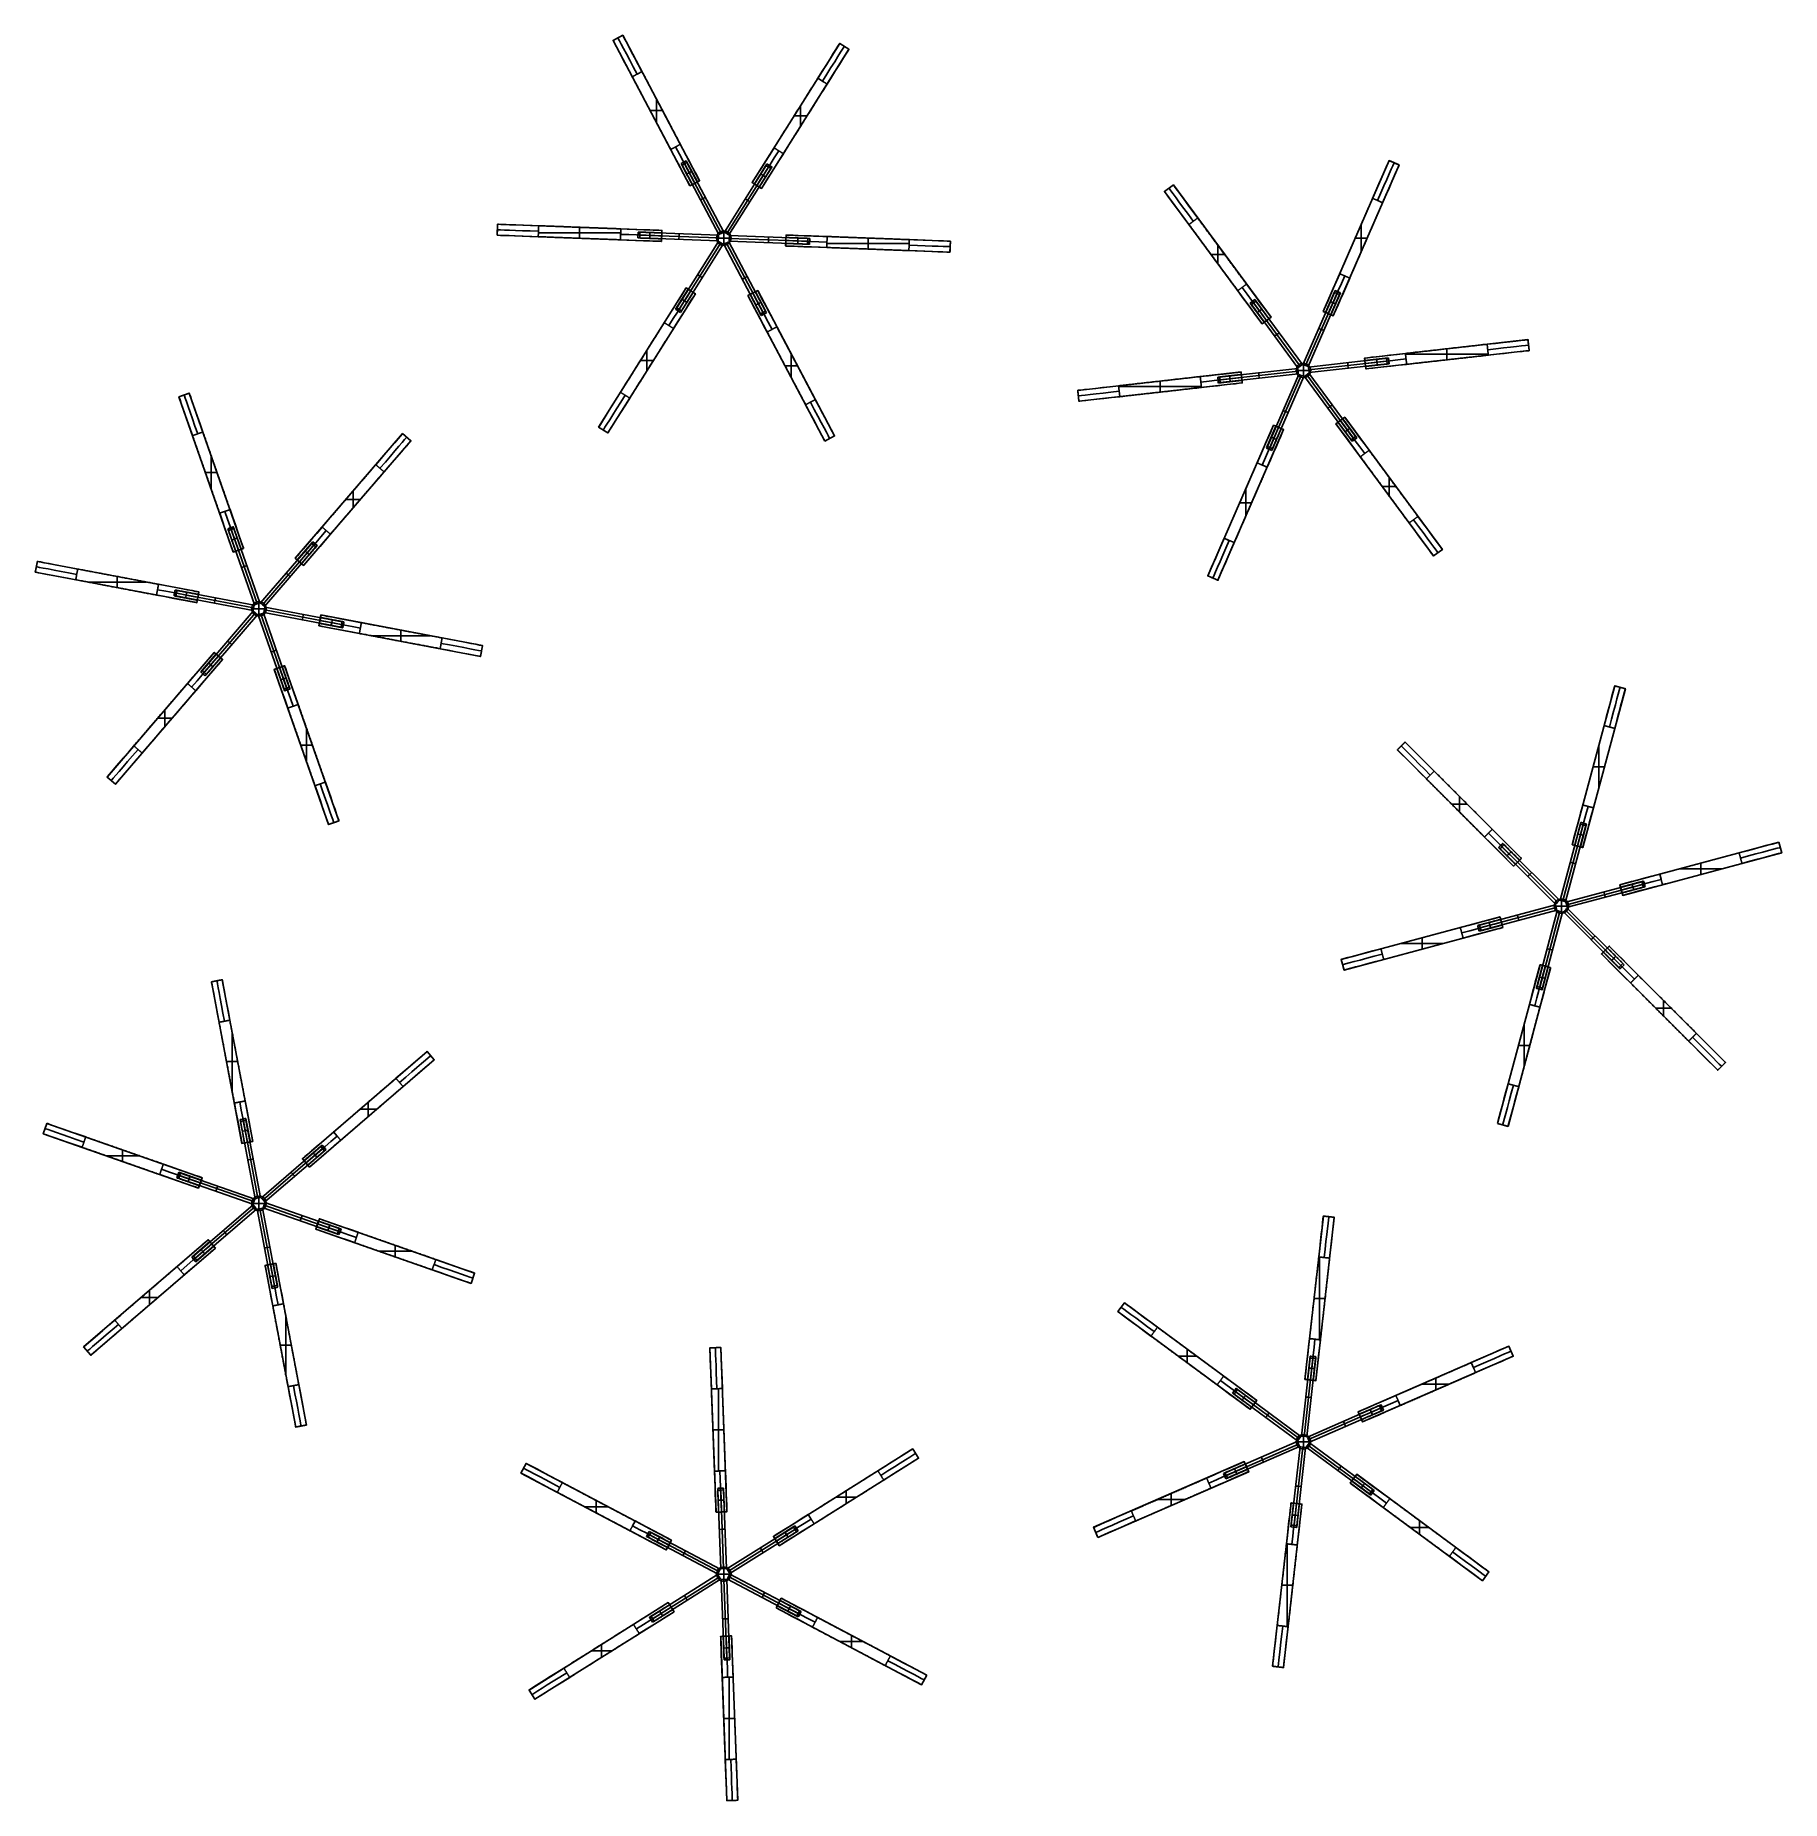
# Model space of a CAD drawing. Header units: millimetres. Extents: x -921 to 991, y -979 to 953.
import ezdxf

# ---------------------------------------------------------------- set-up
doc = ezdxf.new("R2010")
doc.units = ezdxf.units.MM
doc.layers.add('Default', color=7, linetype='Continuous', true_color=0x000000)

msp = doc.modelspace()

# ---------------------------------------------------------------- linework, layer by layer
at = {"layer": 'Default', "color": 37, "true_color": 0x80674d}
for p, q in [((-288.1, 947.7), (-277.5, 953.3)), ((-288.1, 947.7, 255), (-277.5, 953.3, 255)), ((-204, 788.5), (-288.1, 947.7)), ((-282.8, 950.5, 255), (-282.8, 950.5, -255)), ((-193.4, 794.1), (-277.5, 953.3)), ((-135.8, 792), (-40, 944.4)), ((-125.6, 785.6), (-29.9, 938)), ((-40, 944.4), (-29.9, 938)), ((-40, 944.4, 255), (-29.9, 938, 255)), ((-34.9, 941.2, 255), (-34.9, 941.2, -255)), ((-261.7, 910.7, 300), (-256.4, 913.5, 300)), ((-64, 906.3, 300), (-57.9, 902.5, 300)), ((-247.5, 870.9, 300), (-233.9, 870.9, 300)), ((-233.9, 870.9, -300), (-247.5, 870.9, -300)), ((-240.7, 858, 300), (-240.7, 883.7, 300)), ((-240.7, 858, -300), (-240.7, 883.7, -300)), ((-235.4, 873.7, -300), (-235.4, 873.7, 300)), ((-82.8, 853.7, 300), (-82.8, 876.3, 300)), ((-82.8, 853.7, -300), (-82.8, 876.3, -300)), ((-246, 868.1, -300), (-246, 868.1, 300)), ((-89.9, 865, 300), (-75.7, 865, 300)), ((-75.7, 865, -300), (-89.9, 865, -300)), ((-87.9, 868.2, -300), (-87.9, 868.2, 300)), ((-77.7, 861.8, -300), (-77.7, 861.8, 300)), ((-213.6, 812.8, 180), (-208, 815.8, 180)), ((-213.6, 812.8, -180), (-208, 815.8, -180)), ((-210.8, 814.3, 183.2), (-210.8, 814.3, 176.8)), ((-198.7, 791.3, 176.8), (-210.8, 814.3, 176.8)), ((-198.7, 791.3, 183.2), (-210.8, 814.3, 183.2)), ((-210.8, 814.3, -176.8), (-210.8, 814.3, -183.2)), ((-198.7, 791.3, -183.2), (-210.8, 814.3, -183.2)), ((-198.7, 791.3, -176.8), (-210.8, 814.3, -176.8)), ((-195.8, 792.8, 180), (-208, 815.8, 180)), ((-195.8, 792.8, -180), (-208, 815.8, -180)), ((-133.4, 790.5, 180), (-119.6, 812.5, 180)), ((-133.4, 790.5, 180), (-119.6, 812.5, 180)), ((-133.4, 790.5, -180), (-119.6, 812.5, -180)), ((-119.6, 812.5, 180), (-114.2, 809.1, 180)), ((-119.6, 812.5, -180), (-114.2, 809.1, -180)), ((489.3, 651.1), (561.3, 816.1)), ((561.3, 816.1), (572.3, 811.3)), ((561.3, 816.1, 255), (572.3, 811.3, 255)), ((566.8, 813.7, 255), (566.8, 813.7, -255)), ((-204, 788.5, 255), (-193.4, 794.1, 255)), ((-193.4, 794.1), (-204, 788.5)), ((-204, 788.5, -255), (-193.4, 794.1, -255)), ((-130.7, 788.8, 176.8), (-116.9, 810.8, 176.8)), ((-130.7, 788.8, 183.2), (-116.9, 810.8, 183.2)), ((-130.7, 788.8, -183.2), (-116.9, 810.8, -183.2)), ((-130.7, 788.8, -176.8), (-116.9, 810.8, -176.8)), ((-128, 787.1, -180), (-114.2, 809.1, -180)), ((-116.9, 810.8, 183.2), (-116.9, 810.8, 176.8)), ((-116.9, 810.8, -176.8), (-116.9, 810.8, -183.2)), ((500.3, 646.3), (572.3, 811.3)), ((-198.7, 791.3, 255), (-198.7, 791.3, 183.2)), ((-198.7, 791.3, 176.8), (-198.7, 791.3, -176.8)), ((-198.7, 791.3, -183.2), (-198.7, 791.3, -255)), ((-135.8, 792, 255), (-125.6, 785.6, 255)), ((-125.6, 785.6), (-135.8, 792)), ((-130.7, 788.8, 255), (-130.7, 788.8, 183.2)), ((-130.7, 788.8, 176.8), (-130.7, 788.8, -176.8)), ((-130.7, 788.8, -183.2), (-130.7, 788.8, -255)), ((315.5, 782.4, -255), (325.2, 789.5, -255)), ((315.5, 782.4), (325.2, 789.5)), ((422.4, 637.5), (315.5, 782.4)), ((320.3, 785.9, 255), (320.3, 785.9, -255)), ((432.1, 644.6), (325.2, 789.5)), ((549.9, 772, 300), (554.3, 770, 300)), ((-414.5, 746.5), (-414.9, 734.5)), ((-414.9, 734.5), (-235.1, 727.7)), ((-414.7, 740.5, -255), (-414.7, 740.5, 255)), ((-414.5, 746.5), (-234.6, 739.7)), ((-369.8, 737.1, 300), (-279.7, 737.1, 300)), ((-279.7, 737.1, -300), (-369.8, 737.1, -300)), ((-324.8, 731.1, 300), (-324.8, 743.1, 300)), ((-324.8, 731.1, -300), (-324.8, 743.1, -300)), ((-324.6, 743.1, 300), (-324.6, 743.1, -300)), ((-260.7, 737.9, 180), (-260.9, 731.5, 180)), ((-260.7, 737.9, -180), (-260.9, 731.5, -180)), ((-260.8, 734.7, 176.8), (-260.8, 734.7, 183.2)), ((-234.8, 733.7, 176.8), (-260.8, 734.7, 176.8)), ((-234.8, 733.7, 183.2), (-260.8, 734.7, 183.2)), ((-260.8, 734.7, -183.2), (-260.8, 734.7, -176.8)), ((-234.8, 733.7, -183.2), (-260.8, 734.7, -183.2)), ((-234.8, 733.7, -176.8), (-260.8, 734.7, -176.8)), ((-235.1, 727.7), (-234.6, 739.7)), ((-235.1, 727.7, -255), (-234.6, 739.7, -255)), ((-98.7, 734.6), (-99.2, 722.7)), ((81.2, 727.9), (-98.7, 734.6)), ((530.8, 716.2, 300), (530.8, 746.2, 300)), ((530.8, 716.2, -300), (530.8, 746.2, -300)), ((-325, 731.1, 300), (-325, 731.1, -300)), ((-234.8, 733.7, -255), (-234.8, 733.7, -183.2)), ((-234.8, 733.7, -176.8), (-234.8, 733.7, 176.8)), ((-234.8, 733.7, 183.2), (-234.8, 733.7, 255)), ((80.7, 715.9), (-99.2, 722.7)), ((-98.9, 728.7, -255), (-98.9, 728.7, -183.2)), ((-98.9, 728.7, -176.8), (-98.9, 728.7, 176.8)), ((-98.9, 728.7, 183.2), (-98.9, 728.7, 255)), ((-98.9, 728.7, 176.8), (-73, 727.7, 176.8)), ((-98.9, 728.7, 183.2), (-73, 727.7, 183.2)), ((-98.9, 728.7, -183.2), (-73, 727.7, -183.2)), ((-98.9, 728.7, -176.8), (-73, 727.7, -176.8)), ((-73.1, 724.5, 180), (-72.8, 730.9, 180)), ((-73.1, 724.5, -180), (-72.8, 730.9, -180)), ((-73, 727.7, 176.8), (-73, 727.7, 183.2)), ((-73, 727.7, -183.2), (-73, 727.7, -176.8)), ((-54, 725.3, 300), (36, 725.3, 300)), ((36, 725.3, -300), (-54, 725.3, -300)), ((-9.2, 719.3, 300), (-9.2, 719.3, -300)), ((-9, 719.3, 300), (-9, 731.3, 300)), ((-9, 719.3, -300), (-9, 731.3, -300)), ((-8.8, 731.3, 300), (-8.8, 731.3, -300)), ((80.7, 715.9), (81.2, 727.9)), ((80.9, 721.9, -255), (80.9, 721.9, 255)), ((373.8, 703.4, 300), (373.8, 723.6, 300)), ((373.8, 703.4, -300), (373.8, 723.6, -300)), ((378.6, 717.1, -300), (378.6, 717.1, 300)), ((524.3, 731.2, 300), (537.3, 731.2, 300)), ((537.3, 731.2, -300), (524.3, 731.2, -300)), ((525.3, 733.6, -300), (525.3, 733.6, 300)), ((536.3, 728.8, -300), (536.3, 728.8, 300)), ((366.3, 713.5, 300), (381.3, 713.5, 300)), ((381.3, 713.5, -300), (366.3, 713.5, -300)), ((369, 709.9, -300), (369, 709.9, 300)), ((-208.1, 676.8), (-303.9, 524.4)), ((-208.1, 676.8), (-198, 670.4)), ((-198, 670.4), (-293.8, 518)), ((-205.8, 675.3, -180), (-219.6, 653.3, -180)), ((-203.1, 673.6, 176.8), (-216.9, 651.6, 176.8)), ((-203.1, 673.6, 183.2), (-216.9, 651.6, 183.2)), ((-203.1, 673.6, -183.2), (-216.9, 651.6, -183.2)), ((-203.1, 673.6, -176.8), (-216.9, 651.6, -176.8)), ((-200.4, 671.9, 180), (-214.2, 649.9, 180)), ((-203.1, 673.6, 255), (-203.1, 673.6, 183.2)), ((-203.1, 673.6, 176.8), (-203.1, 673.6, -176.8)), ((-203.1, 673.6, -183.2), (-203.1, 673.6, -255)), ((-140.4, 668.3), (-129.8, 673.9)), ((-140.4, 668.3), (-56.3, 509.1)), ((-137.9, 669.6, 180), (-125.8, 646.6, 180)), ((-137.9, 669.6, 180), (-125.8, 646.6, 180)), ((-135.1, 671.1, 255), (-135.1, 671.1, 183.2)), ((-135.1, 671.1, 176.8), (-135.1, 671.1, -176.8)), ((-135.1, 671.1, -183.2), (-135.1, 671.1, -255)), ((-135.1, 671.1, 176.8), (-123, 648.1, 176.8)), ((-135.1, 671.1, 183.2), (-123, 648.1, 183.2)), ((-135.1, 671.1, -183.2), (-123, 648.1, -183.2)), ((-135.1, 671.1, -176.8), (-123, 648.1, -176.8)), ((-132.3, 672.6, -180), (-120.1, 649.6, -180)), ((-129.8, 673.9), (-45.7, 514.7)), ((409.2, 660.1, 180), (414.4, 663.9, 180)), ((409.2, 660.1, -180), (414.4, 663.9, -180)), ((424.7, 639.2, 180), (409.2, 660.1, 180)), ((424.7, 639.2, 180), (409.2, 660.1, 180)), ((424.7, 639.2, -180), (409.2, 660.1, -180)), ((411.8, 662, 183.2), (411.8, 662, 176.8)), ((427.2, 641.1, 176.8), (411.8, 662, 176.8)), ((427.2, 641.1, 183.2), (411.8, 662, 183.2)), ((411.8, 662, -176.8), (411.8, 662, -183.2)), ((427.2, 641.1, -183.2), (411.8, 662, -183.2)), ((427.2, 641.1, -176.8), (411.8, 662, -176.8)), ((429.8, 643, 180), (414.4, 663.9, 180)), ((429.8, 643, -180), (414.4, 663.9, -180)), ((491.9, 650, -180), (502.3, 673.8, -180)), ((494.8, 648.7, 176.8), (505.2, 672.5, 176.8)), ((494.8, 648.7, 183.2), (505.2, 672.5, 183.2)), ((494.8, 648.7, -183.2), (505.2, 672.5, -183.2)), ((494.8, 648.7, -176.8), (505.2, 672.5, -176.8)), ((497.7, 647.4, 180), (508.1, 671.3, 180)), ((497.7, 647.4, 180), (508.1, 671.3, 180)), ((497.7, 647.4, -180), (508.1, 671.3, -180)), ((497.7, 647.4, -180), (508.1, 671.3, -180)), ((502.3, 673.8, 180), (508.1, 671.3, 180)), ((502.3, 673.8, -180), (508.1, 671.3, -180)), ((505.2, 672.5, 183.2), (505.2, 672.5, 176.8)), ((505.2, 672.5, -176.8), (505.2, 672.5, -183.2)), ((-214.2, 649.9, 180), (-219.6, 653.3, 180)), ((-214.2, 649.9, -180), (-219.6, 653.3, -180)), ((-216.9, 651.6, 183.2), (-216.9, 651.6, 176.8)), ((-216.9, 651.6, -176.8), (-216.9, 651.6, -183.2)), ((-120.1, 649.6, 180), (-125.8, 646.6, 180)), ((-120.1, 649.6, -180), (-125.8, 646.6, -180)), ((-123, 648.1, 183.2), (-123, 648.1, 176.8)), ((-123, 648.1, -176.8), (-123, 648.1, -183.2)), ((432.1, 644.6), (422.4, 637.5)), ((422.4, 637.5, -255), (432.1, 644.6, -255)), ((427.2, 641.1, 255), (427.2, 641.1, 183.2)), ((427.2, 641.1, 176.8), (427.2, 641.1, -176.8)), ((427.2, 641.1, -183.2), (427.2, 641.1, -255)), ((489.3, 651.1, 255), (500.3, 646.3, 255)), ((500.3, 646.3), (489.3, 651.1)), ((489.3, 651.1, -255), (500.3, 646.3, -255)), ((494.8, 648.7, 255), (494.8, 648.7, 183.2)), ((494.8, 648.7, 176.8), (494.8, 648.7, -176.8)), ((494.8, 648.7, -183.2), (494.8, 648.7, -255)), ((713.4, 620.1), (534.5, 599.9)), ((714.7, 608.2), (713.4, 620.1)), ((713.4, 620.1, 255), (714.7, 608.2, 255)), ((-256, 600.6, -300), (-256, 600.6, 300)), ((-251, 586.1, 300), (-251, 608.7, 300)), ((-251, 586.1, -300), (-251, 608.7, -300)), ((-93.1, 578.7, 300), (-93.1, 604.3, 300)), ((-93.1, 578.7, -300), (-93.1, 604.3, -300)), ((534.5, 599.9), (535.9, 588)), ((534.5, 599.9, -255), (535.9, 588, -255)), ((714.7, 608.2), (535.9, 588)), ((561.4, 593.7, 180), (560.7, 600.1, 180)), ((561.4, 593.7, -180), (560.7, 600.1, -180)), ((579.3, 604.1, 300), (669.9, 604.1, 300)), ((669.9, 604.1, -300), (579.3, 604.1, -300)), ((624, 610, 300), (624, 610, -300)), ((624.6, 598, 300), (624.6, 610.1, 300)), ((624.6, 598, -300), (624.6, 610.1, -300)), ((714.1, 614.1, -255), (714.1, 614.1, 255)), ((-258, 597.4, 300), (-243.9, 597.4, 300)), ((-243.9, 597.4, -300), (-258, 597.4, -300)), ((-245.9, 594.2, -300), (-245.9, 594.2, 300)), ((-99.8, 591.5, 300), (-86.3, 591.5, 300)), ((-86.3, 591.5, -300), (-99.8, 591.5, -300)), ((-98.4, 588.7, -300), (-98.4, 588.7, 300)), ((-87.8, 594.3, -300), (-87.8, 594.3, 300)), ((220.5, 564.6), (399.4, 584.7)), ((400.7, 572.8), (399.4, 584.7)), ((400.7, 572.8, -255), (399.4, 584.7, -255)), ((535.2, 594, 176.8), (561, 596.9, 176.8)), ((535.2, 594, 183.2), (561, 596.9, 183.2)), ((535.2, 594, -183.2), (561, 596.9, -183.2)), ((535.2, 594, -176.8), (561, 596.9, -176.8)), ((535.2, 594, -255), (535.2, 594, -183.2)), ((535.2, 594, -176.8), (535.2, 594, 176.8)), ((535.2, 594, 183.2), (535.2, 594, 255)), ((561, 596.9, 176.8), (561, 596.9, 183.2)), ((561, 596.9, -183.2), (561, 596.9, -176.8)), ((625.3, 598.1, 300), (625.3, 598.1, -300)), ((-763.3, 557.5), (-752, 561.5)), ((-692.5, 391.6), (-752, 561.5)), ((220.5, 564.6), (221.8, 552.6)), ((221.8, 552.6, 255), (220.5, 564.6, 255)), ((221.8, 552.6), (400.7, 572.8)), ((265.3, 568.7, 300), (355.9, 568.7, 300)), ((355.9, 568.7, -300), (265.3, 568.7, -300)), ((309.9, 574.6, 300), (309.9, 574.6, -300)), ((310.6, 562.6, 300), (310.6, 574.7, 300)), ((310.6, 562.6, -300), (310.6, 574.7, -300)), ((311.3, 562.7, 300), (311.3, 562.7, -300)), ((373.9, 579, 180), (374.6, 572.7, 180)), ((373.9, 579, -180), (374.6, 572.7, -180)), ((400, 578.8, 176.8), (374.2, 575.8, 176.8)), ((400, 578.8, 183.2), (374.2, 575.8, 183.2)), ((400, 578.8, -183.2), (374.2, 575.8, -183.2)), ((400, 578.8, -176.8), (374.2, 575.8, -176.8)), ((374.2, 575.8, 176.8), (374.2, 575.8, 183.2)), ((374.2, 575.8, -183.2), (374.2, 575.8, -176.8)), ((400.4, 575.6, -180), (374.6, 572.7, -180)), ((400, 578.8, -255), (400, 578.8, -183.2)), ((400, 578.8, -176.8), (400, 578.8, 176.8)), ((400, 578.8, 183.2), (400, 578.8, 255)), ((-703.8, 387.6), (-763.3, 557.5)), ((-757.6, 559.5, 255), (-757.6, 559.5, -255)), ((221.2, 558.6, -255), (221.2, 558.6, 255)), ((-293.8, 518), (-303.9, 524.4)), ((-293.8, 518, 255), (-303.9, 524.4, 255)), ((434.9, 526.4), (362.9, 361.5)), ((437.5, 525.3, 180), (427.1, 501.5, 180)), ((437.5, 525.3, -180), (427.1, 501.5, -180)), ((440.4, 524, 176.8), (430, 500.2, 176.8)), ((440.4, 524, 183.2), (430, 500.2, 183.2)), ((440.4, 524, -183.2), (430, 500.2, -183.2)), ((440.4, 524, -176.8), (430, 500.2, -176.8)), ((443.4, 522.8, 180), (433, 498.9, 180)), ((443.4, 522.8, -180), (433, 498.9, -180)), ((434.9, 526.4), (445.9, 521.6)), ((445.9, 521.6, -255), (434.9, 526.4, -255)), ((440.4, 524, 255), (440.4, 524, 183.2)), ((440.4, 524, 176.8), (440.4, 524, -176.8)), ((440.4, 524, -183.2), (440.4, 524, -255)), ((503.2, 528.1), (512.8, 535.2)), ((503.2, 528.1), (610.1, 383.3)), ((505.4, 529.8, -180), (520.9, 508.8, -180)), ((508, 531.7, 255), (508, 531.7, 183.2)), ((508, 531.7, 176.8), (508, 531.7, -176.8)), ((508, 531.7, -183.2), (508, 531.7, -255)), ((508, 531.7, 176.8), (523.4, 510.7, 176.8)), ((508, 531.7, 183.2), (523.4, 510.7, 183.2)), ((508, 531.7, -183.2), (523.4, 510.7, -183.2)), ((508, 531.7, -176.8), (523.4, 510.7, -176.8)), ((510.6, 533.6, -180), (526, 512.6, -180)), ((512.8, 535.2), (619.7, 390.4)), ((-635.9, 380.9), (-518.5, 517.3)), ((-626.8, 373), (-509.4, 509.5)), ((-518.5, 517.3), (-509.4, 509.5)), ((-514, 513.4, 255), (-514, 513.4, -255)), ((-298.8, 521.2, 255), (-298.8, 521.2, -255)), ((-45.7, 514.7), (-56.3, 509.1)), ((-45.7, 514.7, 255), (-56.3, 509.1, 255)), ((-51, 511.9, 255), (-51, 511.9, -255)), ((445.9, 521.6), (373.9, 356.7)), ((526, 512.6, 180), (520.9, 508.8, 180)), ((526, 512.6, -180), (520.9, 508.8, -180)), ((523.4, 510.7, 183.2), (523.4, 510.7, 176.8)), ((523.4, 510.7, -176.8), (523.4, 510.7, -183.2)), ((-727.9, 456.4, 300), (-727.9, 492.7, 300)), ((-727.9, 456.4, -300), (-727.9, 492.7, -300)), ((427.9, 480.4, -300), (421.3, 483.3, -300)), ((433, 498.9, 180), (427.1, 501.5, 180)), ((433, 498.9, -180), (427.1, 501.5, -180)), ((430, 500.2, 183.2), (430, 500.2, 176.8)), ((430, 500.2, -176.8), (430, 500.2, -183.2)), ((-734.3, 474.5, 300), (-721.6, 474.5, 300)), ((-721.6, 474.5, -300), (-734.3, 474.5, -300)), ((-733.6, 472.6, -300), (-733.6, 472.6, 300)), ((-722.2, 476.5, -300), (-722.2, 476.5, 300)), ((561.4, 449.1, 300), (561.4, 469.4, 300)), ((561.4, 449.1, -300), (561.4, 469.4, -300)), ((-580.6, 445.2, 300), (-564.7, 445.2, 300)), ((-564.7, 445.2, -300), (-580.6, 445.2, -300)), ((-577.2, 449.1, -300), (-577.2, 449.1, 300)), ((-572.7, 436, 300), (-572.7, 454.4, 300)), ((-572.7, 436, -300), (-572.7, 454.4, -300)), ((404.4, 426.6, 300), (404.4, 456.6, 300)), ((404.4, 426.6, -300), (404.4, 456.6, -300)), ((554, 459.2, 300), (568.9, 459.2, 300)), ((568.9, 459.2, -300), (554, 459.2, -300)), ((556.6, 455.7, -300), (556.6, 455.7, 300)), ((566.3, 462.8, -300), (566.3, 462.8, 300)), ((-568.1, 441.3, -300), (-568.1, 441.3, 300)), ((397.9, 441.6, 300), (411, 441.6, 300)), ((411, 441.6, -300), (397.9, 441.6, -300)), ((398.9, 444, -300), (398.9, 444, 300)), ((409.9, 439.2, -300), (409.9, 439.2, 300)), ((-709.8, 413.1, 180), (-703.8, 415.2, 180)), ((-709.8, 413.1, -180), (-703.8, 415.2, -180)), ((-706.8, 414.1, 183.2), (-706.8, 414.1, 176.8)), ((-698.2, 389.6, 176.8), (-706.8, 414.1, 176.8)), ((-698.2, 389.6, 183.2), (-706.8, 414.1, 183.2)), ((-706.8, 414.1, -176.8), (-706.8, 414.1, -183.2)), ((-698.2, 389.6, -183.2), (-706.8, 414.1, -183.2)), ((-698.2, 389.6, -176.8), (-706.8, 414.1, -176.8)), ((-695.2, 390.7, 180), (-703.8, 415.2, 180)), ((-695.2, 390.7, -180), (-703.8, 415.2, -180)), ((-692.5, 391.6), (-703.8, 387.6)), ((-703.8, 387.6, -255), (-692.5, 391.6, -255)), ((-698.2, 389.6, 255), (-698.2, 389.6, 183.2)), ((-698.2, 389.6, 176.8), (-698.2, 389.6, -176.8)), ((-698.2, 389.6, -183.2), (-698.2, 389.6, -255)), ((-633.8, 379, 180), (-616.8, 398.7, 180)), ((-633.8, 379, 180), (-616.8, 398.7, 180)), ((-633.8, 379, -180), (-616.8, 398.7, -180)), ((-633.8, 379, -180), (-616.8, 398.7, -180)), ((-631.4, 377, 176.8), (-614.4, 396.7, 176.8)), ((-631.4, 377, 183.2), (-614.4, 396.7, 183.2)), ((-631.4, 377, -183.2), (-614.4, 396.7, -183.2)), ((-631.4, 377, -176.8), (-614.4, 396.7, -176.8)), ((-616.8, 398.7, 180), (-612, 394.6, 180)), ((-616.8, 398.7, -180), (-612, 394.6, -180)), ((-614.4, 396.7, 183.2), (-614.4, 396.7, 176.8)), ((-614.4, 396.7, -176.8), (-614.4, 396.7, -183.2)), ((386.1, 400.4, 300), (380.9, 402.7, 300)), ((619.7, 390.4, -255), (610.1, 383.3, -255)), ((619.7, 390.4), (610.1, 383.3)), ((619.7, 390.4, 255), (613.6, 385.9, 255)), ((614.9, 386.8, 255), (614.9, 386.8, -255)), ((-918.3, 377.4), (-920.5, 365.6)), ((-920.5, 365.6, 255), (-918.3, 377.4, 255)), ((-919.4, 371.5, -255), (-919.4, 371.5, 255)), ((-918.3, 377.4), (-741.4, 344)), ((-626.8, 373), (-635.9, 380.9)), ((-635.9, 380.9, -255), (-626.8, 373, -255)), ((-631.4, 377, 255), (-631.4, 377, 183.2)), ((-631.4, 377, 176.8), (-631.4, 377, -176.8)), ((-631.4, 377, -183.2), (-631.4, 377, -255)), ((-920.5, 365.6), (-743.7, 332.2)), ((-876.3, 357.3, 300), (-875.5, 361.6, 300)), ((-863.2, 354.8, 300), (-798.7, 354.8, 300)), ((-798.7, 354.8, -300), (-863.2, 354.8, -300)), ((-832.1, 348.9, 300), (-832.1, 348.9, -300)), ((-831, 348.7, 300), (-831, 360.9, 300)), ((-831, 348.7, -300), (-831, 360.9, -300)), ((-829.9, 360.7, 300), (-829.9, 360.7, -300)), ((373.9, 356.7), (362.9, 361.5)), ((373.9, 356.7, 255), (362.9, 361.5, 255)), ((368.4, 359.1, 255), (368.4, 359.1, -255)), ((-767.5, 346, 180), (-768.7, 339.7, 180)), ((-767.5, 346, -180), (-768.7, 339.7, -180)), ((-743.1, 334.9, -180), (-768.7, 339.7, -180)), ((-768.1, 342.9, 176.8), (-768.1, 342.9, 183.2)), ((-742.5, 338.1, 176.8), (-768.1, 342.9, 176.8)), ((-742.5, 338.1, 183.2), (-768.1, 342.9, 183.2)), ((-768.1, 342.9, -183.2), (-768.1, 342.9, -176.8)), ((-742.5, 338.1, -183.2), (-768.1, 342.9, -183.2)), ((-742.5, 338.1, -176.8), (-768.1, 342.9, -176.8)), ((-743.7, 332.2, 255), (-741.4, 344, 255)), ((-743.7, 332.2), (-741.4, 344)), ((-742.5, 338.1, -255), (-742.5, 338.1, -183.2)), ((-742.5, 338.1, -176.8), (-742.5, 338.1, 176.8)), ((-742.5, 338.1, 183.2), (-742.5, 338.1, 255)), ((-607.8, 318.7), (-610, 306.9)), ((-609.5, 309.6, -180), (-584, 304.8, -180)), ((-608.9, 312.8, -255), (-608.9, 312.8, -183.2)), ((-608.9, 312.8, -176.8), (-608.9, 312.8, 176.8)), ((-608.9, 312.8, 183.2), (-608.9, 312.8, 255)), ((-608.9, 312.8, 176.8), (-583.4, 307.9, 176.8)), ((-608.9, 312.8, 183.2), (-583.4, 307.9, 183.2)), ((-608.9, 312.8, -183.2), (-583.4, 307.9, -183.2)), ((-608.9, 312.8, -176.8), (-583.4, 307.9, -176.8)), ((-430.9, 285.2), (-607.8, 318.7)), ((-584, 304.8, 180), (-582.8, 311.1, 180)), ((-584, 304.8, -180), (-582.8, 311.1, -180)), ((-433.2, 273.4), (-610, 306.9)), ((-583.4, 307.9, 176.8), (-583.4, 307.9, 183.2)), ((-583.4, 307.9, -183.2), (-583.4, 307.9, -176.8)), ((-552.8, 296, 300), (-488.2, 296, 300)), ((-488.2, 296, -300), (-552.8, 296, -300)), ((-521.6, 290.1, 300), (-521.6, 290.1, -300)), ((-520.5, 289.9, 300), (-520.5, 302.1, 300)), ((-520.5, 289.9, -300), (-520.5, 302.1, -300)), ((-519.4, 301.9, 300), (-519.4, 301.9, -300)), ((-475.2, 293.6, 300), (-476.3, 287.7, 300)), ((-724.6, 277.8), (-842, 141.3)), ((-722.5, 276, -180), (-739.5, 256.3, -180)), ((-720.1, 273.9, 176.8), (-737, 254.2, 176.8)), ((-720.1, 273.9, 183.2), (-737, 254.2, 183.2)), ((-720.1, 273.9, -183.2), (-737, 254.2, -183.2)), ((-720.1, 273.9, -176.8), (-737, 254.2, -176.8)), ((-715.5, 270, 255), (-724.6, 277.8, 255)), ((-724.6, 277.8), (-715.5, 270)), ((-722.5, 276, 180), (-724.1, 274.1, 180)), ((-720.1, 273.9, 255), (-720.1, 273.9, 183.2)), ((-720.1, 273.9, 176.8), (-720.1, 273.9, -176.8)), ((-720.1, 273.9, -183.2), (-720.1, 273.9, -255)), ((-433.2, 273.4), (-430.9, 285.2)), ((-430.9, 285.2, 255), (-433.2, 273.4, 255)), ((-432.1, 279.3, -255), (-432.1, 279.3, 255)), ((-715.5, 270), (-832.9, 133.5)), ((-734.6, 252.1, 180), (-739.5, 256.3, 180)), ((-734.6, 252.1, -180), (-739.5, 256.3, -180)), ((-737, 254.2, 183.2), (-737, 254.2, 176.8)), ((-737, 254.2, -176.8), (-737, 254.2, -183.2)), ((-658.9, 259.2), (-647.6, 263.2)), ((-647.6, 263.2, -255), (-658.9, 259.2, -255)), ((-658.9, 259.2), (-599.5, 89.3)), ((-653.3, 261.2, 255), (-653.3, 261.2, 183.2)), ((-653.3, 261.2, 176.8), (-653.3, 261.2, -176.8)), ((-653.3, 261.2, -183.2), (-653.3, 261.2, -255)), ((-653.3, 261.2, 176.8), (-644.7, 236.7, 176.8)), ((-653.3, 261.2, 183.2), (-644.7, 236.7, 183.2)), ((-653.3, 261.2, -183.2), (-644.7, 236.7, -183.2)), ((-653.3, 261.2, -176.8), (-644.7, 236.7, -176.8)), ((-647.6, 263.2), (-588.2, 93.3)), ((-641.7, 237.7, 180), (-647.7, 235.6, 180)), ((-641.7, 237.7, -180), (-647.7, 235.6, -180)), ((-644.7, 236.7, 183.2), (-644.7, 236.7, 176.8)), ((-644.7, 236.7, -176.8), (-644.7, 236.7, -183.2)), ((761.8, 67.2), (808.4, 241.1)), ((773.4, 64.1), (820, 238)), ((808.4, 241.1), (820, 238)), ((808.4, 241.1, 255), (820, 238, 255)), ((814.2, 239.5, 255), (814.2, 239.5, -255)), ((-778.8, 196.5, 300), (-778.8, 214.9, 300)), ((-778.8, 196.5, -300), (-778.8, 214.9, -300)), ((-786.7, 205.7, 300), (-770.9, 205.7, 300)), ((-770.9, 205.7, -300), (-786.7, 205.7, -300)), ((-783.3, 209.6, -300), (-783.3, 209.6, 300)), ((-774.2, 201.7, -300), (-774.2, 201.7, 300)), ((-623.5, 158.1, 300), (-623.5, 194.4, 300)), ((-623.5, 158.1, -300), (-623.5, 194.4, -300)), ((-629.9, 176.3, 300), (-617.2, 176.3, 300)), ((-617.2, 176.3, -300), (-629.9, 176.3, -300)), ((-629.2, 174.3, -300), (-629.2, 174.3, 300)), ((-617.9, 178.3, -300), (-617.9, 178.3, 300)), ((578.9, 179.6), (570.4, 171.1)), ((570.4, 171.1, 255), (578.9, 179.6, 255)), ((574.6, 175.4, -255), (574.6, 175.4, 255)), ((706.2, 52.3), (578.9, 179.6)), ((790.9, 129.4, 300), (790.9, 175.8, 300)), ((790.9, 129.4, -300), (790.9, 175.8, -300)), ((697.7, 43.8), (570.4, 171.1)), ((-832.9, 133.5), (-842, 141.3)), ((-832.9, 133.5, 255), (-842, 141.3, 255)), ((-837.5, 137.4, 255), (-837.5, 137.4, -255)), ((784.7, 152.6, 300), (797.1, 152.6, 300)), ((797.1, 152.6, -300), (784.7, 152.6, -300)), ((785.1, 154.2, -300), (785.1, 154.2, 300)), ((796.7, 151.1, -300), (796.7, 151.1, 300)), ((638.3, 103.2, 300), (638.3, 120.2, 300)), ((638.3, 103.2, -300), (638.3, 120.2, -300)), ((642.5, 116, -300), (642.5, 116, 300)), ((629.8, 111.7, 300), (646.8, 111.7, 300)), ((646.8, 111.7, -300), (629.8, 111.7, -300)), ((634, 107.5, -300), (634, 107.5, 300)), ((-588.2, 93.3), (-599.5, 89.3)), ((-593.8, 91.3, 255), (-593.8, 91.3, -255)), ((764.5, 66.5, 180), (771.2, 91.6, 180)), ((764.5, 66.5, 180), (771.2, 91.6, 180)), ((764.5, 66.5, -180), (771.2, 91.6, -180)), ((767.6, 65.7, 176.8), (774.3, 90.8, 176.8)), ((767.6, 65.7, 183.2), (774.3, 90.8, 183.2)), ((767.6, 65.7, -183.2), (774.3, 90.8, -183.2)), ((767.6, 65.7, -176.8), (774.3, 90.8, -176.8)), ((770.7, 64.9, 180), (777.4, 90, 180)), ((770.7, 64.9, -180), (777.4, 90, -180)), ((770.7, 64.9, -180), (777.4, 90, -180)), ((771.2, 91.6, 180), (777.4, 90, 180)), ((771.2, 91.6, -180), (777.4, 90, -180)), ((774.3, 90.8, 183.2), (774.3, 90.8, 176.8)), ((774.3, 90.8, -176.8), (774.3, 90.8, -183.2)), ((685.8, 68.7, 180), (681.3, 64.2, 180)), ((685.8, 68.7, -180), (681.3, 64.2, -180)), ((683.5, 66.5, 176.8), (683.5, 66.5, 183.2)), ((701.9, 48.1, 176.8), (683.5, 66.5, 176.8)), ((701.9, 48.1, 183.2), (683.5, 66.5, 183.2)), ((683.5, 66.5, -183.2), (683.5, 66.5, -176.8)), ((701.9, 48.1, -183.2), (683.5, 66.5, -183.2)), ((701.9, 48.1, -176.8), (683.5, 66.5, -176.8)), ((761.8, 67.2, 255), (773.4, 64.1, 255)), ((773.4, 64.1), (761.8, 67.2)), ((761.8, 67.2, -255), (773.4, 64.1, -255)), ((767.6, 65.7, 255), (767.6, 65.7, 183.2)), ((767.6, 65.7, 176.8), (767.6, 65.7, -176.8)), ((767.6, 65.7, -183.2), (767.6, 65.7, -255)), ((988, 70), (814.1, 23.4)), ((991.1, 58.4), (817.2, 11.8)), ((991.1, 58.4), (988, 70)), ((988, 70, 255), (991.1, 58.4, 255)), ((989.5, 64.2, -255), (989.5, 64.2, 255)), ((697.7, 43.8), (706.2, 52.3)), ((701.9, 48.1, -255), (701.9, 48.1, -183.2)), ((701.9, 48.1, -176.8), (701.9, 48.1, 176.8)), ((701.9, 48.1, 183.2), (701.9, 48.1, 255)), ((879.4, 40.9, 300), (925.8, 40.9, 300)), ((925.8, 40.9, -300), (879.4, 40.9, -300)), ((901.1, 46.7, 300), (901.1, 46.7, -300)), ((902.6, 34.7, 300), (902.6, 47.1, 300)), ((902.6, 34.7, -300), (902.6, 47.1, -300)), ((814.1, 23.4), (817.2, 11.8)), ((814.1, 23.4, -255), (817.2, 11.8, -255)), ((815.7, 17.6, 176.8), (840.8, 24.3, 176.8)), ((815.7, 17.6, 183.2), (840.8, 24.3, 183.2)), ((815.7, 17.6, -183.2), (840.8, 24.3, -183.2)), ((815.7, 17.6, -176.8), (840.8, 24.3, -176.8)), ((841.6, 21.2, 180), (840, 27.4, 180)), ((841.6, 21.2, -180), (840, 27.4, -180)), ((840.8, 24.3, 176.8), (840.8, 24.3, 183.2)), ((840.8, 24.3, -183.2), (840.8, 24.3, -176.8)), ((857.6, 35, -300), (859.1, 29.6, -300)), ((904.2, 35.1, 300), (904.2, 35.1, -300)), ((815.7, 17.6, -255), (815.7, 17.6, -183.2)), ((815.7, 17.6, -176.8), (815.7, 17.6, 176.8)), ((815.7, 17.6, 183.2), (815.7, 17.6, 255)), ((508.9, -58.4), (682.8, -11.8)), ((683.5, -14.5, 180), (658.4, -21.2, 180)), ((683.5, -14.5, -180), (658.4, -21.2, -180)), ((684.3, -17.6, 176.8), (659.2, -24.3, 176.8)), ((684.3, -17.6, 183.2), (659.2, -24.3, 183.2)), ((684.3, -17.6, -183.2), (659.2, -24.3, -183.2)), ((684.3, -17.6, -176.8), (659.2, -24.3, -176.8)), ((685.9, -23.4), (682.8, -11.8)), ((684.3, -17.6, -255), (684.3, -17.6, -183.2)), ((684.3, -17.6, -176.8), (684.3, -17.6, 176.8)), ((684.3, -17.6, 183.2), (684.3, -17.6, 255)), ((512, -70), (685.9, -23.4)), ((595.8, -35.1, 300), (595.8, -35.1, -300)), ((597.4, -47.1, 300), (597.4, -34.7, 300)), ((597.4, -47.1, -300), (597.4, -34.7, -300)), ((658.4, -21.2, 180), (660, -27.4, 180)), ((658.4, -21.2, -180), (660, -27.4, -180)), ((659.2, -24.3, 176.8), (659.2, -24.3, 183.2)), ((659.2, -24.3, -183.2), (659.2, -24.3, -176.8)), ((574.2, -40.9, 300), (620.6, -40.9, 300)), ((620.6, -40.9, -300), (574.2, -40.9, -300)), ((598.9, -46.7, 300), (598.9, -46.7, -300)), ((802.3, -43.8), (793.8, -52.3)), ((793.8, -52.3), (921.1, -179.6)), ((798.1, -48.1, -255), (798.1, -48.1, -183.2)), ((798.1, -48.1, -176.8), (798.1, -48.1, 176.8)), ((798.1, -48.1, 183.2), (798.1, -48.1, 255)), ((798.1, -48.1, 176.8), (816.5, -66.5, 176.8)), ((798.1, -48.1, 183.2), (816.5, -66.5, 183.2)), ((798.1, -48.1, -183.2), (816.5, -66.5, -183.2)), ((798.1, -48.1, -176.8), (816.5, -66.5, -176.8)), ((802.3, -43.8), (929.6, -171.1)), ((512, -70, -255), (508.9, -58.4, -255)), ((508.9, -58.4), (512, -70)), ((510.5, -64.2, 255), (508.9, -58.4, 255)), ((510.5, -64.2, -255), (510.5, -64.2, 255)), ((726.6, -64.1), (680, -238)), ((738.2, -67.2), (691.6, -241.1)), ((729.3, -64.9, 180), (722.6, -90, 180)), ((732.4, -65.7, 176.8), (725.7, -90.8, 176.8)), ((732.4, -65.7, 183.2), (725.7, -90.8, 183.2)), ((732.4, -65.7, -183.2), (725.7, -90.8, -183.2)), ((732.4, -65.7, -176.8), (725.7, -90.8, -176.8)), ((726.6, -64.1), (738.2, -67.2)), ((735.5, -66.5, 180), (728.8, -91.6, 180)), ((735.5, -66.5, -180), (728.8, -91.6, -180)), ((732.4, -65.7, 255), (732.4, -65.7, 183.2)), ((732.4, -65.7, 176.8), (732.4, -65.7, -176.8)), ((732.4, -65.7, -183.2), (732.4, -65.7, -255)), ((814.2, -68.7, 180), (818.7, -64.2, 180)), ((814.2, -68.7, -180), (818.7, -64.2, -180)), ((816.5, -66.5, 176.8), (816.5, -66.5, 183.2)), ((816.5, -66.5, -183.2), (816.5, -66.5, -176.8)), ((-727.7, -82.9, -255), (-715.9, -80.6, -255)), ((-727.7, -82.9), (-715.9, -80.6)), ((-694.3, -259.7), (-727.7, -82.9)), ((-721.8, -81.7, 255), (-721.8, -81.7, -255)), ((-682.5, -257.5), (-715.9, -80.6)), ((728.8, -91.6, 180), (722.6, -90, 180)), ((728.8, -91.6, -180), (722.6, -90, -180)), ((725.7, -90.8, 183.2), (725.7, -90.8, 176.8)), ((725.7, -90.8, -176.8), (725.7, -90.8, -183.2)), ((720.4, -109.1, -300), (715, -107.6, -300)), ((853.2, -111.7, 300), (870.2, -111.7, 300)), ((870.2, -111.7, -300), (853.2, -111.7, -300)), ((861.7, -120.2, 300), (861.7, -103.2, 300)), ((861.7, -120.2, -300), (861.7, -103.2, -300)), ((866, -107.5, -300), (866, -107.5, 300)), ((709.1, -175.8, 300), (709.1, -129.4, 300)), ((709.1, -175.8, -300), (709.1, -129.4, -300)), ((857.5, -116, -300), (857.5, -116, 300)), ((-705.1, -202.4, 300), (-705.1, -137.9, 300)), ((-705.1, -202.4, -300), (-705.1, -137.9, -300)), ((702.9, -152.6, 300), (715.3, -152.6, 300)), ((715.3, -152.6, -300), (702.9, -152.6, -300)), ((703.3, -151.1, -300), (703.3, -151.1, 300)), ((714.9, -154.2, -300), (714.9, -154.2, 300)), ((-711.2, -170.2, 300), (-699, -170.2, 300)), ((-699, -170.2, -300), (-711.2, -170.2, -300)), ((-711, -171.3, -300), (-711, -171.3, 300)), ((-699.2, -169.1, -300), (-699.2, -169.1, 300)), ((-491.7, -159.1), (-628.1, -276.5)), ((-483.8, -168.2), (-620.3, -285.6)), ((-483.8, -168.2), (-491.7, -159.1)), ((-491.7, -159.1, 255), (-483.8, -168.2, 255)), ((-487.7, -163.6, -255), (-487.7, -163.6, 255)), ((929.6, -171.1, -255), (921.1, -179.6, -255)), ((921.1, -179.6), (929.6, -171.1)), ((929.6, -171.1, 255), (921.1, -179.6, 255)), ((-521.9, -193, 300), (-517.9, -197.5, 300)), ((925.4, -175.4, -255), (925.4, -175.4, 255)), ((-702.6, -215.5, -300), (-698.3, -214.7, -300)), ((-565.2, -222.4, 300), (-546.8, -222.4, 300)), ((-546.8, -222.4, -300), (-565.2, -222.4, -300)), ((-559.9, -217.8, 300), (-559.9, -217.8, -300)), ((-556, -230.3, 300), (-556, -214.4, 300)), ((-556, -230.3, -300), (-556, -214.4, -300)), ((-552.1, -226.9, 300), (-552.1, -226.9, -300)), ((-907.8, -237.8), (-911.8, -249.2)), ((-911.8, -249.2, 255), (-907.8, -237.8, 255)), ((-911.8, -249.2), (-741.9, -308.6)), ((-909.8, -243.5, -255), (-909.8, -243.5, 255)), ((-907.8, -237.8), (-737.9, -297.3)), ((-696.3, -233.6, 180), (-690.1, -232.5, 180)), ((-696.3, -233.6, -180), (-690.1, -232.5, -180)), ((-691.5, -259.2, 180), (-696.3, -233.6, 180)), ((-691.5, -259.2, -180), (-696.3, -233.6, -180)), ((-693.2, -233.1, 183.2), (-693.2, -233.1, 176.8)), ((-688.4, -258.6, 176.8), (-693.2, -233.1, 176.8)), ((-688.4, -258.6, 183.2), (-693.2, -233.1, 183.2)), ((-693.2, -233.1, -176.8), (-693.2, -233.1, -183.2)), ((-688.4, -258.6, -183.2), (-693.2, -233.1, -183.2)), ((-688.4, -258.6, -176.8), (-693.2, -233.1, -176.8)), ((-685.2, -258, 180), (-690.1, -232.5, 180)), ((-685.2, -258, -180), (-690.1, -232.5, -180)), ((-685.2, -258, -180), (-690.1, -232.5, -180)), ((-594, -247.2, -300), (-590.1, -251.7, -300)), ((691.6, -241.1), (680, -238)), ((691.6, -241.1, 255), (680, -238, 255)), ((685.8, -239.5, 255), (685.8, -239.5, -255)), ((-824.9, -279.6, 300), (-824.9, -266.9, 300)), ((-824.9, -279.6, -300), (-824.9, -266.9, -300)), ((-822.9, -267.6, 300), (-822.9, -267.6, -300)), ((-682.5, -257.5), (-694.3, -259.7)), ((-688.4, -258.6, 255), (-688.4, -258.6, 183.2)), ((-688.4, -258.6, 176.8), (-688.4, -258.6, -176.8)), ((-688.4, -258.6, -183.2), (-688.4, -258.6, -255)), ((-626.3, -278.6, 180), (-606.6, -261.7, 180)), ((-624.2, -281.1, 176.8), (-604.5, -264.1, 176.8)), ((-624.2, -281.1, 183.2), (-604.5, -264.1, 183.2)), ((-624.2, -281.1, -183.2), (-604.5, -264.1, -183.2)), ((-624.2, -281.1, -176.8), (-604.5, -264.1, -176.8)), ((-622.1, -283.5, 180), (-602.4, -266.5, 180)), ((-622.1, -283.5, 180), (-602.4, -266.5, 180)), ((-622.1, -283.5, -180), (-602.4, -266.5, -180)), ((-602.4, -266.5, 180), (-606.6, -261.7, 180)), ((-602.4, -266.5, -180), (-606.6, -261.7, -180)), ((-604.5, -264.1, 176.8), (-604.5, -264.1, 183.2)), ((-604.5, -264.1, -183.2), (-604.5, -264.1, -176.8)), ((-843, -273.2, 300), (-806.7, -273.2, 300)), ((-806.7, -273.2, -300), (-843, -273.2, -300)), ((-826.8, -278.9, 300), (-826.8, -278.9, -300)), ((-628.1, -276.5), (-620.3, -285.6)), ((-628.1, -276.5, -255), (-620.3, -285.6, -255)), ((-624.2, -281.1, -255), (-624.2, -281.1, -183.2)), ((-624.2, -281.1, -176.8), (-624.2, -281.1, 176.8)), ((-624.2, -281.1, 183.2), (-624.2, -281.1, 255)), ((-763.4, -291.3, 180), (-765.5, -297.4, 180)), ((-763.4, -291.3, -180), (-765.5, -297.4, -180)), ((-764.5, -294.4, 176.8), (-764.5, -294.4, 183.2)), ((-739.9, -303, 176.8), (-764.5, -294.4, 176.8)), ((-739.9, -303, 183.2), (-764.5, -294.4, 183.2)), ((-764.5, -294.4, -183.2), (-764.5, -294.4, -176.8)), ((-739.9, -303, -183.2), (-764.5, -294.4, -183.2)), ((-739.9, -303, -176.8), (-764.5, -294.4, -176.8)), ((-738.9, -299.9, 180), (-763.4, -291.3, 180)), ((-738.9, -299.9, -180), (-763.4, -291.3, -180)), ((-741.9, -308.6, 255), (-737.9, -297.3, 255)), ((-741.9, -308.6), (-737.9, -297.3)), ((-741.9, -308.6, -255), (-737.9, -297.3, -255)), ((-739.9, -303, -255), (-739.9, -303, -183.2)), ((-739.9, -303, -176.8), (-739.9, -303, 176.8)), ((-739.9, -303, 183.2), (-739.9, -303, 255)), ((-609.6, -342.2, 255), (-613.5, -353.5, 255)), ((-609.6, -342.2), (-613.5, -353.5)), ((-609.6, -342.2, -255), (-613.5, -353.5, -255)), ((-439.7, -401.7), (-609.6, -342.2)), ((469.3, -518.1), (489.4, -339.3)), ((481.2, -519.5), (501.3, -340.6)), ((489.4, -339.3), (501.3, -340.6)), ((489.4, -339.3, 255), (501.3, -340.6, 255)), ((495.4, -339.9, 255), (495.4, -339.9, -255)), ((-867.6, -482.6), (-731.2, -365.2)), ((-723.4, -374.3), (-731.2, -365.2)), ((-723.4, -374.3, -255), (-731.2, -365.2, -255)), ((-443.6, -413), (-613.5, -353.5)), ((-612.6, -350.9, 180), (-588.1, -359.5, 180)), ((-611.5, -347.9, -255), (-611.5, -347.9, -183.2)), ((-611.5, -347.9, -176.8), (-611.5, -347.9, 176.8)), ((-611.5, -347.9, 183.2), (-611.5, -347.9, 255)), ((-611.5, -347.9, 176.8), (-587, -356.5, 176.8)), ((-611.5, -347.9, 183.2), (-587, -356.5, 183.2)), ((-611.5, -347.9, -183.2), (-587, -356.5, -183.2)), ((-611.5, -347.9, -176.8), (-587, -356.5, -176.8)), ((-608.1, -352.5, -180), (-588.1, -359.5, -180)), ((-588.1, -359.5, 180), (-585.9, -353.4, 180)), ((-588.1, -359.5, -180), (-585.9, -353.4, -180)), ((-587, -356.5, 176.8), (-587, -356.5, 183.2)), ((-587, -356.5, -183.2), (-587, -356.5, -176.8)), ((-859.8, -491.7), (-723.4, -374.3)), ((-729.4, -367.3, -180), (-749.1, -384.3, -180)), ((-749.1, -384.3, 180), (-744.9, -389.2, 180)), ((-749.1, -384.3, -180), (-744.9, -389.2, -180)), ((-727.3, -369.8, 176.8), (-747, -386.7, 176.8)), ((-727.3, -369.8, 183.2), (-747, -386.7, 183.2)), ((-727.3, -369.8, -183.2), (-747, -386.7, -183.2)), ((-727.3, -369.8, -176.8), (-747, -386.7, -176.8)), ((-725.2, -372.2, -180), (-744.9, -389.2, -180)), ((-727.3, -369.8, -255), (-727.3, -369.8, -183.2)), ((-727.3, -369.8, -176.8), (-727.3, -369.8, 176.8)), ((-727.3, -369.8, 183.2), (-727.3, -369.8, 255)), ((-544.8, -377.6, 300), (-508.4, -377.6, 300)), ((-508.4, -377.6, -300), (-544.8, -377.6, -300)), ((-528.6, -383.3, 300), (-528.6, -383.3, -300)), ((-526.6, -384, 300), (-526.6, -371.2, 300)), ((-526.6, -384, -300), (-526.6, -371.2, -300)), ((-524.6, -371.9, 300), (-524.6, -371.9, -300)), ((485.3, -474.7, 300), (485.3, -384.1, 300)), ((485.3, -474.7, -300), (485.3, -384.1, -300)), ((-747, -386.7, 176.8), (-747, -386.7, 183.2)), ((-747, -386.7, -183.2), (-747, -386.7, -176.8)), ((-669, -393.3), (-657.2, -391.1)), ((-657.2, -391.1, -255), (-669, -393.3, -255)), ((-669, -393.3), (-635.5, -570.2)), ((-666.2, -392.8, 180), (-661.4, -418.4, 180)), ((-666.2, -392.8, -180), (-661.4, -418.4, -180)), ((-663.1, -392.2, 255), (-663.1, -392.2, 183.2)), ((-663.1, -392.2, 176.8), (-663.1, -392.2, -176.8)), ((-663.1, -392.2, -183.2), (-663.1, -392.2, -255)), ((-663.1, -392.2, 176.8), (-658.3, -417.8, 176.8)), ((-663.1, -392.2, 183.2), (-658.3, -417.8, 183.2)), ((-663.1, -392.2, -183.2), (-658.3, -417.8, -183.2)), ((-663.1, -392.2, -176.8), (-658.3, -417.8, -176.8)), ((-657.2, -391.1), (-623.7, -568)), ((-439.7, -401.7, -255), (-443.6, -413, -255)), ((-443.6, -413), (-439.7, -401.7)), ((-439.7, -401.7, 255), (-443.6, -413, 255)), ((-799.4, -423.9, 300), (-799.4, -423.9, -300)), ((-795.5, -436.4, 300), (-795.5, -420.6, 300)), ((-795.5, -436.4, -300), (-795.5, -420.6, -300)), ((-655.1, -417.2, 180), (-661.4, -418.4, 180)), ((-655.1, -417.2, -180), (-661.4, -418.4, -180)), ((-658.3, -417.8, 183.2), (-658.3, -417.8, 176.8)), ((-658.3, -417.8, -176.8), (-658.3, -417.8, -183.2)), ((-441.6, -407.3, -255), (-441.6, -407.3, 255)), ((-804.7, -428.5, 300), (-786.3, -428.5, 300)), ((-786.3, -428.5, -300), (-804.7, -428.5, -300)), ((-791.6, -433, 300), (-791.6, -433, -300)), ((271.6, -434.3), (264.5, -443.9)), ((264.5, -443.9), (409.3, -550.8)), ((268.1, -439.1, -255), (268.1, -439.1, 255)), ((271.6, -434.3), (416.5, -541.2)), ((479.3, -428.7, -300), (479.3, -428.7, 300)), ((479.3, -429.4, 300), (491.3, -429.4, 300)), ((491.3, -429.4, -300), (479.3, -429.4, -300)), ((491.3, -430, -300), (491.3, -430, 300)), ((-646.4, -512.9, 300), (-646.4, -448.4, 300)), ((-646.4, -512.9, -300), (-646.4, -448.4, -300)), ((-859.8, -491.7, -255), (-867.6, -482.6, -255)), ((-867.6, -482.6), (-859.8, -491.7)), ((-652.5, -480.7, 300), (-640.2, -480.7, 300)), ((-640.2, -480.7, -300), (-652.5, -480.7, -300)), ((-652.2, -481.8, -300), (-652.2, -481.8, 300)), ((-640.5, -479.5, -300), (-640.5, -479.5, 300)), ((692.5, -481.7), (527.5, -553.7)), ((692.5, -481.7, -255), (697.3, -492.7, -255)), ((697.3, -492.7), (692.5, -481.7)), ((-863.7, -487.2, -255), (-863.7, -487.2, 255)), ((-182.2, -483.6), (-170.2, -483.1)), ((-182.2, -483.6, 255), (-170.2, -483.1, 255)), ((-175.4, -663.5), (-182.2, -483.6)), ((-176.2, -483.4, 255), (-176.2, -483.4, -255)), ((-163.4, -663), (-170.2, -483.1)), ((330.4, -492.6, 300), (350.6, -492.6, 300)), ((350.6, -492.6, -300), (330.4, -492.6, -300)), ((336.9, -497.4, 300), (336.9, -497.4, -300)), ((340.5, -500, 300), (340.5, -485.1, 300)), ((340.5, -500, -300), (340.5, -485.1, -300)), ((344.1, -487.7, 300), (344.1, -487.7, -300)), ((475, -492.6, 180), (481.3, -493.3, 180)), ((475, -492.6, -180), (481.3, -493.3, -180)), ((475.2, -518.8, 176.8), (478.1, -493, 176.8)), ((475.2, -518.8, 183.2), (478.1, -493, 183.2)), ((475.2, -518.8, -183.2), (478.1, -493, -183.2)), ((475.2, -518.8, -176.8), (478.1, -493, -176.8)), ((478.1, -493, 183.2), (478.1, -493, 176.8)), ((478.1, -493, -176.8), (478.1, -493, -183.2)), ((478.4, -519.2, 180), (481.3, -493.3, 180)), ((478.4, -519.2, -180), (481.3, -493.3, -180)), ((697.3, -492.7), (532.3, -564.7)), ((651.3, -499.7, 300), (654.2, -506.3, 300)), ((694.9, -487.2, -255), (694.9, -487.2, 255)), ((481.2, -519.5), (469.3, -518.1)), ((469.3, -518.1, -255), (481.2, -519.5, -255)), ((475.2, -518.8, 255), (475.2, -518.8, 183.2)), ((475.2, -518.8, 176.8), (475.2, -518.8, -176.8)), ((475.2, -518.8, -183.2), (475.2, -518.8, -255)), ((610, -517.7, 300), (610, -517.7, -300)), ((612.4, -529.7, 300), (612.4, -516.6, 300)), ((612.4, -529.7, -300), (612.4, -516.6, -300)), ((-639.6, -525.2, 300), (-643.9, -526, 300)), ((-172.8, -618.3, 300), (-172.8, -528.3, 300)), ((-172.8, -618.3, -300), (-172.8, -528.3, -300)), ((393.9, -528, 180), (390.1, -533.1, 180)), ((393.9, -528, -180), (390.1, -533.1, -180)), ((392, -530.6, 176.8), (392, -530.6, 183.2)), ((412.9, -546, 176.8), (392, -530.6, 176.8)), ((412.9, -546, 183.2), (392, -530.6, 183.2)), ((392, -530.6, -183.2), (392, -530.6, -176.8)), ((412.9, -546, -183.2), (392, -530.6, -183.2)), ((412.9, -546, -176.8), (392, -530.6, -176.8)), ((414.8, -543.4, -180), (393.9, -528, -180)), ((414.8, -543.4, -180), (393.9, -528, -180)), ((597.4, -523.2, 300), (627.4, -523.2, 300)), ((627.4, -523.2, -300), (597.4, -523.2, -300)), ((614.8, -528.7, 300), (614.8, -528.7, -300)), ((409.3, -550.8), (416.5, -541.2)), ((409.3, -550.8, -255), (416.5, -541.2, -255)), ((412.9, -546, -255), (412.9, -546, -183.2)), ((412.9, -546, -176.8), (412.9, -546, 176.8)), ((412.9, -546, 183.2), (412.9, -546, 255)), ((527.5, -553.7), (532.3, -564.7)), ((527.5, -553.7, -255), (532.3, -564.7, -255)), ((528.7, -556.2, 180), (552.5, -545.9, 180)), ((529.9, -559.2, 176.8), (553.8, -548.8, 176.8)), ((529.9, -559.2, 183.2), (553.8, -548.8, 183.2)), ((529.9, -559.2, -183.2), (553.8, -548.8, -183.2)), ((529.9, -559.2, -176.8), (553.8, -548.8, -176.8)), ((529.9, -559.2, -255), (529.9, -559.2, -183.2)), ((529.9, -559.2, -176.8), (529.9, -559.2, 176.8)), ((529.9, -559.2, 183.2), (529.9, -559.2, 255)), ((531.2, -562.1, -180), (555.1, -551.7, -180)), ((555.1, -551.7, 180), (552.5, -545.9, 180)), ((555.1, -551.7, -180), (552.5, -545.9, -180)), ((553.8, -548.8, 176.8), (553.8, -548.8, 183.2)), ((553.8, -548.8, -183.2), (553.8, -548.8, -176.8)), ((571.7, -542.3, -300), (573.6, -546.7, -300)), ((-623.7, -568), (-635.5, -570.2)), ((-623.7, -568, 255), (-635.5, -570.2, 255)), ((-629.6, -569.1, 255), (-629.6, -569.1, -255)), ((-178.8, -573.3, 300), (-166.8, -573.3, 300)), ((-166.8, -573.3, -300), (-178.8, -573.3, -300)), ((-178.8, -573.5, -300), (-178.8, -573.5, 300)), ((-166.8, -573.1, -300), (-166.8, -573.1, 300)), ((39.9, -594.2), (-112.5, -689.9)), ((46.3, -604.3), (39.9, -594.2)), ((39.9, -594.2, 255), (46.3, -604.3, 255)), ((-389, -620.6, -255), (-383.3, -610, -255)), ((-383.3, -610), (-389, -620.6)), ((-389, -620.6, 255), (-383.3, -610, 255)), ((-386.2, -615.3, -255), (-386.2, -615.3, 255)), ((-383.3, -610), (-224.2, -694.1)), ((46.3, -604.3), (-106.1, -700.1)), ((43.1, -599.3, -255), (43.1, -599.3, 255)), ((237.9, -680), (402.9, -608.1)), ((404, -610.6, 180), (380.2, -621, 180)), ((404, -610.6, -180), (380.2, -621, -180)), ((405.3, -613.6, 176.8), (381.5, -624, 176.8)), ((405.3, -613.6, 183.2), (381.5, -624, 183.2)), ((405.3, -613.6, -183.2), (381.5, -624, -183.2)), ((405.3, -613.6, -176.8), (381.5, -624, -176.8)), ((406.6, -616.5, 180), (382.7, -626.9, 180)), ((406.6, -616.5, -180), (382.7, -626.9, -180)), ((406.6, -616.5, -180), (382.7, -626.9, -180)), ((407.7, -619.1), (402.9, -608.1)), ((407.7, -619.1, -255), (402.9, -608.1, -255)), ((405.3, -613.6, -255), (405.3, -613.6, -183.2)), ((405.3, -613.6, -176.8), (405.3, -613.6, 176.8)), ((405.3, -613.6, 183.2), (405.3, -613.6, 255)), ((-389, -620.6), (-229.8, -704.7)), ((-173.6, -637.4, 180), (-167.2, -637.1, 180)), ((-173.6, -637.4, -180), (-167.2, -637.1, -180)), ((-170.4, -637.3, 183.2), (-170.4, -637.3, 176.8)), ((-169.4, -663.2, 176.8), (-170.4, -637.3, 176.8)), ((-169.4, -663.2, 183.2), (-170.4, -637.3, 183.2)), ((-170.4, -637.3, -176.8), (-170.4, -637.3, -183.2)), ((-169.4, -663.2, -183.2), (-170.4, -637.3, -183.2)), ((-169.4, -663.2, -176.8), (-170.4, -637.3, -176.8)), ((242.7, -691), (407.7, -619.1)), ((380.2, -621, 180), (382.7, -626.9, 180)), ((380.2, -621, -180), (382.7, -626.9, -180)), ((381.5, -624, 176.8), (381.5, -624, 183.2)), ((381.5, -624, -183.2), (381.5, -624, -176.8)), ((525.9, -621.9), (518.8, -631.6)), ((663.6, -738.5), (518.8, -631.6)), ((520.4, -629.3, -180), (541.3, -644.8, -180)), ((522.3, -626.8, -255), (522.3, -626.8, -183.2)), ((522.3, -626.8, -176.8), (522.3, -626.8, 176.8)), ((522.3, -626.8, 183.2), (522.3, -626.8, 255)), ((522.3, -626.8, 176.8), (543.2, -642.2, 176.8)), ((522.3, -626.8, 183.2), (543.2, -642.2, 183.2)), ((522.3, -626.8, -183.2), (543.2, -642.2, -183.2)), ((522.3, -626.8, -176.8), (543.2, -642.2, -176.8)), ((524.2, -624.2, 180), (545.1, -639.6, 180)), ((670.7, -728.8), (525.9, -621.9)), ((-306.6, -664.2, 300), (-306.6, -650.6, 300)), ((-306.6, -664.2, -300), (-306.6, -650.6, -300)), ((-303.8, -652.1, 300), (-303.8, -652.1, -300)), ((-44.4, -647.1, 300), (-21.8, -647.1, 300)), ((-21.8, -647.1, -300), (-44.4, -647.1, -300)), ((-36.3, -642.1, 300), (-36.3, -642.1, -300)), ((-33.1, -654.2, 300), (-33.1, -640, 300)), ((-33.1, -654.2, -300), (-33.1, -640, -300)), ((-29.9, -652.2, 300), (-29.9, -652.2, -300)), ((307.8, -649.6, 300), (337.8, -649.6, 300)), ((337.8, -649.6, -300), (307.8, -649.6, -300)), ((320.4, -644.1, 300), (320.4, -644.1, -300)), ((322.8, -656.1, 300), (322.8, -643, 300)), ((322.8, -656.1, -300), (322.8, -643, -300)), ((325.2, -655.1, 300), (325.2, -655.1, -300)), ((454, -653.3), (433.9, -832.1)), ((466, -654.6), (445.8, -833.5)), ((456.8, -653.6, 180), (453.9, -679.4, 180)), ((456.8, -653.6, 180), (453.9, -679.4, 180)), ((456.8, -653.6, -180), (453.9, -679.4, -180)), ((454, -653.3), (466, -654.6)), ((460, -653.9, 176.8), (457.1, -679.8, 176.8)), ((460, -653.9, 183.2), (457.1, -679.8, 183.2)), ((460, -653.9, -183.2), (457.1, -679.8, -183.2)), ((460, -653.9, -176.8), (457.1, -679.8, -176.8)), ((460, -653.9, 255), (460, -653.9, 183.2)), ((460, -653.9, 176.8), (460, -653.9, -176.8)), ((460, -653.9, -183.2), (460, -653.9, -255)), ((541.3, -644.8, 180), (545.1, -639.6, 180)), ((541.3, -644.8, -180), (545.1, -639.6, -180)), ((543.2, -642.2, 176.8), (543.2, -642.2, 183.2)), ((543.2, -642.2, -183.2), (543.2, -642.2, -176.8)), ((-319.4, -657.4, 300), (-293.7, -657.4, 300)), ((-293.7, -657.4, -300), (-319.4, -657.4, -300)), ((-309.4, -662.7, 300), (-309.4, -662.7, -300)), ((-266.8, -678.4, -300), (-264, -673.1, -300)), ((-163.4, -663), (-175.4, -663.5)), ((-169.4, -663.2, 255), (-169.4, -663.2, 183.2)), ((-169.4, -663.2, 176.8), (-169.4, -663.2, -176.8)), ((-169.4, -663.2, -183.2), (-169.4, -663.2, -255)), ((-74.4, -666, -300), (-71.8, -670.1, -300)), ((594.7, -687.7, 300), (594.7, -672.7, 300)), ((594.7, -687.7, -300), (594.7, -672.7, -300)), ((598.3, -675.4, 300), (598.3, -675.4, -300)), ((-248.5, -684.4, 180), (-251.5, -690.1, 180)), ((-248.5, -684.4, -180), (-251.5, -690.1, -180)), ((-250, -687.3, 176.8), (-250, -687.3, 183.2)), ((-227, -699.4, 176.8), (-250, -687.3, 176.8)), ((-227, -699.4, 183.2), (-250, -687.3, 183.2)), ((-250, -687.3, -183.2), (-250, -687.3, -176.8)), ((-227, -699.4, -183.2), (-250, -687.3, -183.2)), ((-227, -699.4, -176.8), (-250, -687.3, -176.8)), ((-229.8, -704.7), (-224.2, -694.1)), ((-229.8, -704.7, -255), (-224.2, -694.1, -255)), ((-112.5, -689.9, 255), (-106.1, -700.1, 255)), ((-112.5, -689.9), (-106.1, -700.1)), ((-112.5, -689.9, -255), (-106.1, -700.1, -255)), ((-111, -692.3, -180), (-89, -678.5, -180)), ((-109.3, -695, 176.8), (-87.3, -681.2, 176.8)), ((-109.3, -695, 183.2), (-87.3, -681.2, 183.2)), ((-109.3, -695, -183.2), (-87.3, -681.2, -183.2)), ((-109.3, -695, -176.8), (-87.3, -681.2, -176.8)), ((-109.3, -695, -255), (-109.3, -695, -183.2)), ((-109.3, -695, -176.8), (-109.3, -695, 176.8)), ((-109.3, -695, 183.2), (-109.3, -695, 255)), ((-107.6, -697.7, 180), (-85.6, -683.9, 180)), ((-107.6, -697.7, -180), (-85.6, -683.9, -180)), ((-85.6, -683.9, 180), (-89, -678.5, 180)), ((-85.6, -683.9, -180), (-89, -678.5, -180)), ((-87.3, -681.2, 176.8), (-87.3, -681.2, 183.2)), ((-87.3, -681.2, -183.2), (-87.3, -681.2, -176.8)), ((237.9, -680), (242.7, -691)), ((240.3, -685.5, -255), (240.3, -685.5, 255)), ((460.3, -680.1, 180), (453.9, -679.4, 180)), ((460.3, -680.1, -180), (453.9, -679.4, -180)), ((457.1, -679.8, 183.2), (457.1, -679.8, 176.8)), ((457.1, -679.8, -176.8), (457.1, -679.8, -183.2)), ((584.6, -680.2, 300), (604.8, -680.2, 300)), ((604.8, -680.2, -300), (584.6, -680.2, -300)), ((591.2, -685, 300), (591.2, -685, -300)), ((-227, -699.4, -255), (-227, -699.4, -183.2)), ((-227, -699.4, -176.8), (-227, -699.4, 176.8)), ((-227, -699.4, 183.2), (-227, -699.4, 255)), ((449.9, -788.7, 300), (449.9, -698.1, 300)), ((449.9, -788.7, -300), (449.9, -698.1, -300)), ((663.6, -738.5), (670.7, -728.8)), ((670.7, -728.8, 255), (663.6, -738.5, 255)), ((667.2, -733.6, -255), (667.2, -733.6, 255)), ((443.9, -743.4, 300), (456, -743.4, 300)), ((456, -743.4, -300), (443.9, -743.4, -300)), ((444, -742.7, -300), (444, -742.7, 300)), ((455.9, -744.1, -300), (455.9, -744.1, 300)), ((-380.1, -858.1), (-227.7, -762.3)), ((-373.7, -868.2), (-221.3, -772.5)), ((-226.2, -764.7, 180), (-248.2, -778.5, 180)), ((-226.2, -764.7, 180), (-248.2, -778.5, 180)), ((-226.2, -764.7, -180), (-248.2, -778.5, -180)), ((-224.5, -767.4, 176.8), (-246.5, -781.2, 176.8)), ((-224.5, -767.4, 183.2), (-246.5, -781.2, 183.2)), ((-224.5, -767.4, -183.2), (-246.5, -781.2, -183.2)), ((-224.5, -767.4, -176.8), (-246.5, -781.2, -176.8)), ((-222.8, -770.1, 180), (-244.8, -783.9, 180)), ((-221.3, -772.5), (-227.7, -762.3)), ((-221.3, -772.5, -255), (-227.7, -762.3, -255)), ((-224.5, -767.4, -255), (-224.5, -767.4, -183.2)), ((-224.5, -767.4, -176.8), (-224.5, -767.4, 176.8)), ((-224.5, -767.4, 183.2), (-224.5, -767.4, 255)), ((-104, -757.7), (-109.6, -768.3)), ((-104, -757.7, -255), (-109.6, -768.3, -255)), ((49.6, -852.4), (-109.6, -768.3)), ((-108.3, -765.8, -180), (-85.3, -777.9, -180)), ((-108.3, -765.8, -180), (-85.3, -777.9, -180)), ((-106.8, -763, -255), (-106.8, -763, -183.2)), ((-106.8, -763, -176.8), (-106.8, -763, 176.8)), ((-106.8, -763, 183.2), (-106.8, -763, 255)), ((-106.8, -763, 176.8), (-83.8, -775.1, 176.8)), ((-106.8, -763, 183.2), (-83.8, -775.1, 183.2)), ((-106.8, -763, -183.2), (-83.8, -775.1, -183.2)), ((-106.8, -763, -176.8), (-83.8, -775.1, -176.8)), ((-105.3, -760.1, 180), (-82.3, -772.3, 180)), ((-105.3, -760.1, -180), (-82.3, -772.3, -180)), ((-105.3, -760.1, -180), (-82.3, -772.3, -180)), ((55.2, -841.8), (-104, -757.7)), ((-85.3, -777.9, 180), (-82.3, -772.3, 180)), ((-85.3, -777.9, -180), (-82.3, -772.3, -180)), ((-248.2, -778.5, 180), (-244.8, -783.9, 180)), ((-248.2, -778.5, -180), (-244.8, -783.9, -180)), ((-246.5, -781.2, 176.8), (-246.5, -781.2, 183.2)), ((-246.5, -781.2, -183.2), (-246.5, -781.2, -176.8)), ((-83.8, -775.1, 176.8), (-83.8, -775.1, 183.2)), ((-83.8, -775.1, -183.2), (-83.8, -775.1, -176.8)), ((-303.9, -810.2, 300), (-303.9, -810.2, -300)), ((-300.7, -822.3, 300), (-300.7, -808.2, 300)), ((-300.7, -822.3, -300), (-300.7, -808.2, -300)), ((-170.3, -799.4), (-158.4, -798.9)), ((-158.4, -798.9, -255), (-170.3, -799.4, -255)), ((-170.3, -799.4), (-163.6, -979.2)), ((-164.3, -799.1, 255), (-164.3, -799.1, 183.2)), ((-164.3, -799.1, 176.8), (-164.3, -799.1, -176.8)), ((-164.3, -799.1, -183.2), (-164.3, -799.1, -255)), ((-164.3, -799.1, 176.8), (-163.4, -825.1, 176.8)), ((-164.3, -799.1, 183.2), (-163.4, -825.1, 183.2)), ((-164.3, -799.1, -183.2), (-163.4, -825.1, -183.2)), ((-164.3, -799.1, -176.8), (-163.4, -825.1, -176.8)), ((-158.4, -798.9), (-151.6, -978.8)), ((-40, -805, 300), (-14.4, -805, 300)), ((-14.4, -805, -300), (-40, -805, -300)), ((-30, -810.3, 300), (-30, -810.3, -300)), ((-27.2, -811.8, 300), (-27.2, -798.2, 300)), ((-27.2, -811.8, -300), (-27.2, -798.2, -300)), ((-24.4, -799.7, 300), (-24.4, -799.7, -300)), ((-312, -815.3, 300), (-289.4, -815.3, 300)), ((-289.4, -815.3, -300), (-312, -815.3, -300)), ((-297.5, -820.3, 300), (-297.5, -820.3, -300)), ((-160.2, -825, 180), (-166.6, -825.2, 180)), ((-160.2, -825, -180), (-166.6, -825.2, -180)), ((-163.4, -825.1, 183.2), (-163.4, -825.1, 176.8)), ((-163.4, -825.1, -176.8), (-163.4, -825.1, -183.2)), ((-161, -934.1, 300), (-161, -844.1, 300)), ((-161, -934.1, -300), (-161, -844.1, -300)), ((49.6, -852.4), (55.2, -841.8)), ((52.4, -847.1, -255), (52.4, -847.1, 255)), ((445.8, -833.5), (433.9, -832.1)), ((439.9, -832.8, 255), (439.9, -832.8, -255)), ((-373.7, -868.2, -255), (-380.1, -858.1, -255)), ((-380.1, -858.1), (-373.7, -868.2)), ((-373.7, -868.2, 255), (-380.1, -858.1, 255)), ((-376.9, -863.1, -255), (-376.9, -863.1, 255)), ((-155, -888.9, -300), (-155, -888.9, 300)), ((-167, -889.1, 300), (-155, -889.1, 300)), ((-155, -889.1, -300), (-167, -889.1, -300)), ((-167, -889.3, -300), (-167, -889.3, 300)), ((-151.6, -978.8), (-163.6, -979.2)), ((-151.6, -978.8, 255), (-163.6, -979.2, 255)), ((-157.6, -979, 255), (-157.6, -979, -255))]:
    msp.add_line(p, q, dxfattribs=at)
at = {"layer": 'Default', "color": 33, "true_color": 0xb89960}
for p, q in [((-212.5, 811.1, 180), (-207.2, 813.9, 180)), ((-212.5, 811.1, -180), (-207.2, 813.9, -180)), ((-169.7, 736.5, 183), (-209.9, 812.5, 183)), ((-169.7, 736.5, 177), (-209.9, 812.5, 177)), ((-209.9, 812.5, 183), (-209.9, 812.5, 177)), ((-169.7, 736.5, -177), (-209.9, 812.5, -177)), ((-169.7, 736.5, -183), (-209.9, 812.5, -183)), ((-209.9, 812.5, -177), (-209.9, 812.5, -183)), ((-167, 737.9, 180), (-207.2, 813.9, 180)), ((-167, 737.9, -180), (-207.2, 813.9, -180)), ((-172.3, 735.1, 180), (-212.5, 811.1, 180)), ((-172.3, 735.1, -180), (-212.5, 811.1, -180)), ((-166.2, 737.9, 180), (-120.5, 810.7, 180)), ((-166.2, 737.9, -180), (-120.5, 810.7, -180)), ((-163.7, 736.3, 183), (-117.9, 809.1, 183)), ((-163.7, 736.3, 177), (-117.9, 809.1, 177)), ((-163.7, 736.3, -177), (-117.9, 809.1, -177)), ((-163.7, 736.3, -183), (-117.9, 809.1, -183)), ((-161.2, 734.7, 180), (-115.4, 807.5, 180)), ((-161.2, 734.7, -180), (-115.4, 807.5, -180)), ((-120.5, 810.7, 180), (-115.4, 807.5, 180)), ((-120.5, 810.7, -180), (-115.4, 807.5, -180)), ((-117.9, 809.1, 183), (-117.9, 809.1, 177)), ((-117.9, 809.1, -177), (-117.9, 809.1, -183)), ((-258.7, 737.6, 180), (-258.9, 731.6, 180)), ((-258.7, 737.6, -180), (-258.9, 731.6, -180)), ((-172.9, 731.4, 183), (-258.8, 734.6, 183)), ((-172.9, 731.4, 177), (-258.8, 734.6, 177)), ((-258.8, 734.6, 177), (-258.8, 734.6, 183)), ((-172.9, 731.4, -177), (-258.8, 734.6, -177)), ((-172.9, 731.4, -183), (-258.8, 734.6, -183)), ((-258.8, 734.6, -183), (-258.8, 734.6, -177)), ((-172.8, 734.4, 180), (-258.7, 737.6, 180)), ((-172.8, 734.4, -180), (-258.7, 737.6, -180)), ((-172.8, 734.4, 180), (-173, 728.4, 180)), ((-172.8, 734.4, -180), (-173, 728.4, -180)), ((-172.3, 735.1, 180), (-167, 737.9, 180)), ((-172.3, 735.1, -180), (-167, 737.9, -180)), ((-169.7, 736.5, 183), (-169.7, 736.5, 177)), ((-169.7, 736.5, -177), (-169.7, 736.5, -183)), ((-168.7, 739, -380), (-168.7, 739, 380)), ((-166.9, 723.2, -380), (-166.9, 739.2, -380)), ((-166.9, 723.2, 380), (-166.9, 739.2, 380)), ((-166.2, 737.9, 180), (-161.2, 734.7, 180)), ((-166.2, 737.9, -180), (-161.2, 734.7, -180)), ((-163.7, 736.3, 183), (-163.7, 736.3, 177)), ((-163.7, 736.3, -177), (-163.7, 736.3, -183)), ((-173, 728.4, 180), (-258.9, 731.6, 180)), ((-173, 728.4, -180), (-258.9, 731.6, -180)), ((-172.6, 727.7, 180), (-218.4, 654.9, 180)), ((-172.6, 727.7, -180), (-218.4, 654.9, -180)), ((-170.1, 726.1, 183), (-215.8, 653.3, 183)), ((-170.1, 726.1, 177), (-215.8, 653.3, 177)), ((-170.1, 726.1, -177), (-215.8, 653.3, -177)), ((-170.1, 726.1, -183), (-215.8, 653.3, -183)), ((-167.5, 724.5, 180), (-213.3, 651.7, 180)), ((-167.5, 724.5, -180), (-213.3, 651.7, -180)), ((-174.9, 731.2, -380), (-158.9, 731.2, -380)), ((-174.9, 731.2, 380), (-158.9, 731.2, 380)), ((-174.7, 729.4, -380), (-174.7, 729.4, 380)), ((-172.9, 731.4, 177), (-172.9, 731.4, 183)), ((-172.9, 731.4, -183), (-172.9, 731.4, -177)), ((-167.5, 724.5, 180), (-172.6, 727.7, 180)), ((-167.5, 724.5, -180), (-172.6, 727.7, -180)), ((-170.1, 726.1, 183), (-170.1, 726.1, 177)), ((-170.1, 726.1, -177), (-170.1, 726.1, -183)), ((-161.4, 727.3, 180), (-166.7, 724.5, 180)), ((-161.4, 727.3, -180), (-166.7, 724.5, -180)), ((-166.7, 724.5, 180), (-126.6, 648.5, 180)), ((-166.7, 724.5, -180), (-126.6, 648.5, -180)), ((-165.1, 723.4, -380), (-165.1, 723.4, 380)), ((-164.1, 725.9, 183), (-123.9, 649.9, 183)), ((-164.1, 725.9, 177), (-123.9, 649.9, 177)), ((-164.1, 725.9, 183), (-164.1, 725.9, 177)), ((-164.1, 725.9, -177), (-123.9, 649.9, -177)), ((-164.1, 725.9, -183), (-123.9, 649.9, -183)), ((-164.1, 725.9, -177), (-164.1, 725.9, -183)), ((-161.4, 727.3, 180), (-121.2, 651.3, 180)), ((-161.4, 727.3, -180), (-121.2, 651.3, -180)), ((-161, 728, 180), (-160.8, 734, 180)), ((-161, 728, -180), (-160.8, 734, -180)), ((-161, 728, 180), (-75.1, 724.8, 180)), ((-161, 728, -180), (-75.1, 724.8, -180)), ((-160.9, 731, 183), (-75, 727.8, 183)), ((-160.9, 731, 177), (-75, 727.8, 177)), ((-160.9, 731, 177), (-160.9, 731, 183)), ((-160.9, 731, -177), (-75, 727.8, -177)), ((-160.9, 731, -183), (-75, 727.8, -183)), ((-160.9, 731, -183), (-160.9, 731, -177)), ((-160.8, 734, 180), (-74.8, 730.8, 180)), ((-160.8, 734, -180), (-74.8, 730.8, -180)), ((-159.1, 733, -380), (-159.1, 733, 380)), ((-75.1, 724.8, 180), (-74.8, 730.8, 180)), ((-75.1, 724.8, -180), (-74.8, 730.8, -180)), ((-75, 727.8, 177), (-75, 727.8, 183)), ((-75, 727.8, -183), (-75, 727.8, -177)), ((410.6, 658.6, 180), (415.4, 662.2, 180)), ((410.6, 658.6, -180), (415.4, 662.2, -180)), ((461.6, 589.4, 180), (410.6, 658.6, 180)), ((461.6, 589.4, -180), (410.6, 658.6, -180)), ((464.1, 591.2, 183), (413, 660.4, 183)), ((464.1, 591.2, 177), (413, 660.4, 177)), ((413, 660.4, 183), (413, 660.4, 177)), ((464.1, 591.2, -177), (413, 660.4, -177)), ((464.1, 591.2, -183), (413, 660.4, -183)), ((413, 660.4, -177), (413, 660.4, -183)), ((466.5, 593, 180), (415.4, 662.2, 180)), ((466.5, 593, -180), (415.4, 662.2, -180)), ((467.3, 593.1, 180), (501.7, 671.9, 180)), ((467.3, 593.1, -180), (501.7, 671.9, -180)), ((470, 591.9, 183), (504.4, 670.7, 183)), ((470, 591.9, 177), (504.4, 670.7, 177)), ((470, 591.9, -177), (504.4, 670.7, -177)), ((470, 591.9, -183), (504.4, 670.7, -183)), ((472.8, 590.7, 180), (507.2, 669.5, 180)), ((472.8, 590.7, -180), (507.2, 669.5, -180)), ((501.7, 671.9, 180), (507.2, 669.5, 180)), ((501.7, 671.9, -180), (507.2, 669.5, -180)), ((504.4, 670.7, 183), (504.4, 670.7, 177)), ((504.4, 670.7, -177), (504.4, 670.7, -183)), ((-213.3, 651.7, 180), (-218.4, 654.9, 180)), ((-213.3, 651.7, -180), (-218.4, 654.9, -180)), ((-215.8, 653.3, 183), (-215.8, 653.3, 177)), ((-215.8, 653.3, -177), (-215.8, 653.3, -183)), ((-121.2, 651.3, 180), (-126.6, 648.5, 180)), ((-121.2, 651.3, -180), (-126.6, 648.5, -180)), ((-123.9, 649.9, 183), (-123.9, 649.9, 177)), ((-123.9, 649.9, -177), (-123.9, 649.9, -183)), ((473.2, 590, 180), (558.7, 599.7, 180)), ((473.2, 590, -180), (558.7, 599.7, -180)), ((559.4, 593.7, 180), (558.7, 599.7, 180)), ((559.4, 593.7, -180), (558.7, 599.7, -180)), ((461.3, 588.7, 180), (375.9, 579.1, 180)), ((461.3, 588.7, -180), (375.9, 579.1, -180)), ((461.7, 585.7, 183), (376.2, 576.1, 183)), ((461.7, 585.7, 177), (376.2, 576.1, 177)), ((461.7, 585.7, -177), (376.2, 576.1, -177)), ((461.7, 585.7, -183), (376.2, 576.1, -183)), ((462, 582.7, 180), (376.5, 573.1, 180)), ((462, 582.7, -180), (376.5, 573.1, -180)), ((462.5, 582.1, 180), (428.1, 503.2, 180)), ((462.5, 582.1, -180), (428.1, 503.2, -180)), ((465.2, 580.9, 183), (430.8, 502, 183)), ((465.2, 580.9, 177), (430.8, 502, 177)), ((465.2, 580.9, -177), (430.8, 502, -177)), ((465.2, 580.9, -183), (430.8, 502, -183)), ((459.6, 586.4, -380), (475.6, 586.4, -380)), ((459.6, 586.4, 380), (475.6, 586.4, 380)), ((461.3, 588.7, 180), (462, 582.7, 180)), ((461.3, 588.7, -180), (462, 582.7, -180)), ((461.4, 591.4, -380), (461.4, 591.4, 380)), ((461.6, 589.4, 180), (466.5, 593, 180)), ((461.6, 589.4, -180), (466.5, 593, -180)), ((461.7, 585.7, 177), (461.7, 585.7, 183)), ((461.7, 585.7, -183), (461.7, 585.7, -177)), ((468, 579.7, 180), (462.5, 582.1, 180)), ((468, 579.7, -180), (462.5, 582.1, -180)), ((462.6, 580.1, -380), (462.6, 580.1, 380)), ((464.1, 591.2, 183), (464.1, 591.2, 177)), ((464.1, 591.2, -177), (464.1, 591.2, -183)), ((465.2, 580.9, 183), (465.2, 580.9, 177)), ((465.2, 580.9, -177), (465.2, 580.9, -183)), ((467.3, 593.1, 180), (472.8, 590.7, 180)), ((467.3, 593.1, -180), (472.8, 590.7, -180)), ((467.6, 578.4, -380), (467.6, 594.4, -380)), ((467.6, 578.4, 380), (467.6, 594.4, 380)), ((473.6, 583.3, 180), (468.8, 579.8, 180)), ((473.6, 583.3, -180), (468.8, 579.8, -180)), ((468.8, 579.8, 180), (519.8, 510.6, 180)), ((468.8, 579.8, -180), (519.8, 510.6, -180)), ((470, 591.9, 183), (470, 591.9, 177)), ((470, 591.9, -177), (470, 591.9, -183)), ((471.2, 581.5, 183), (522.2, 512.4, 183)), ((471.2, 581.5, 177), (522.2, 512.4, 177)), ((471.2, 581.5, 183), (471.2, 581.5, 177)), ((471.2, 581.5, -177), (522.2, 512.4, -177)), ((471.2, 581.5, -183), (522.2, 512.4, -183)), ((471.2, 581.5, -177), (471.2, 581.5, -183)), ((472.6, 592.6, -380), (472.6, 592.6, 380)), ((473.9, 584.1, 180), (473.2, 590, 180)), ((473.9, 584.1, -180), (473.2, 590, -180)), ((473.6, 587, 183), (559, 596.7, 183)), ((473.6, 587, 177), (559, 596.7, 177)), ((473.6, 587, -177), (559, 596.7, -177)), ((473.6, 587, -183), (559, 596.7, -183)), ((473.6, 587, 177), (473.6, 587, 183)), ((473.6, 587, -183), (473.6, 587, -177)), ((473.6, 583.3, 180), (524.7, 514.1, 180)), ((473.6, 583.3, -180), (524.7, 514.1, -180)), ((473.9, 584.1, 180), (559.4, 593.7, 180)), ((473.9, 584.1, -180), (559.4, 593.7, -180)), ((473.9, 581.4, -380), (473.9, 581.4, 380)), ((559, 596.7, 177), (559, 596.7, 183)), ((559, 596.7, -183), (559, 596.7, -177)), ((375.9, 579.1, 180), (376.5, 573.1, 180)), ((375.9, 579.1, -180), (376.5, 573.1, -180)), ((376.2, 576.1, 177), (376.2, 576.1, 183)), ((376.2, 576.1, -183), (376.2, 576.1, -177)), ((468, 579.7, 180), (433.6, 500.9, 180)), ((468, 579.7, -180), (433.6, 500.9, -180)), ((433.6, 500.9, 180), (428.1, 503.2, 180)), ((433.6, 500.9, -180), (428.1, 503.2, -180)), ((524.7, 514.1, 180), (519.8, 510.6, 180)), ((524.7, 514.1, -180), (519.8, 510.6, -180)), ((522.2, 512.4, 183), (522.2, 512.4, 177)), ((522.2, 512.4, -177), (522.2, 512.4, -183)), ((430.8, 502, 183), (430.8, 502, 177)), ((430.8, 502, -177), (430.8, 502, -183)), ((-708.9, 411.3, 180), (-703.3, 413.2, 180)), ((-708.9, 411.3, -180), (-703.3, 413.2, -180)), ((-680.5, 330.1, 180), (-708.9, 411.3, 180)), ((-680.5, 330.1, -180), (-708.9, 411.3, -180)), ((-677.7, 331.1, 183), (-706.1, 412.3, 183)), ((-677.7, 331.1, 177), (-706.1, 412.3, 177)), ((-706.1, 412.3, 183), (-706.1, 412.3, 177)), ((-677.7, 331.1, -177), (-706.1, 412.3, -177)), ((-677.7, 331.1, -183), (-706.1, 412.3, -183)), ((-706.1, 412.3, -177), (-706.1, 412.3, -183)), ((-674.9, 332.1, 180), (-703.3, 413.2, 180)), ((-674.9, 332.1, -180), (-703.3, 413.2, -180)), ((-674.1, 331.9, 180), (-618, 397.1, 180)), ((-674.1, 331.9, -180), (-618, 397.1, -180)), ((-671.8, 330, 183), (-615.7, 395.1, 183)), ((-671.8, 330, 177), (-615.7, 395.1, 177)), ((-671.8, 330, -177), (-615.7, 395.1, -177)), ((-671.8, 330, -183), (-615.7, 395.1, -183)), ((-669.5, 328, 180), (-613.4, 393.2, 180)), ((-669.5, 328, -180), (-613.4, 393.2, -180)), ((-618, 397.1, 180), (-613.4, 393.2, 180)), ((-618, 397.1, -180), (-613.4, 393.2, -180)), ((-615.7, 395.1, 183), (-615.7, 395.1, 177)), ((-615.7, 395.1, -177), (-615.7, 395.1, -183)), ((-765.6, 345.5, 180), (-766.7, 339.6, 180)), ((-765.6, 345.5, -180), (-766.7, 339.6, -180)), ((-682.2, 323.6, 180), (-766.7, 339.6, 180)), ((-682.2, 323.6, -180), (-766.7, 339.6, -180)), ((-681.6, 326.5, 183), (-766.1, 342.5, 183)), ((-681.6, 326.5, 177), (-766.1, 342.5, 177)), ((-766.1, 342.5, 177), (-766.1, 342.5, 183)), ((-681.6, 326.5, -177), (-766.1, 342.5, -177)), ((-681.6, 326.5, -183), (-766.1, 342.5, -183)), ((-766.1, 342.5, -183), (-766.1, 342.5, -177)), ((-681.1, 329.5, 180), (-765.6, 345.5, 180)), ((-681.1, 329.5, -180), (-765.6, 345.5, -180)), ((-682.9, 328.9, -380), (-682.9, 328.9, 380)), ((-681.1, 329.5, 180), (-682.2, 323.6, 180)), ((-681.1, 329.5, -180), (-682.2, 323.6, -180)), ((-680.5, 330.1, 180), (-674.9, 332.1, 180)), ((-680.5, 330.1, -180), (-674.9, 332.1, -180)), ((-677.7, 331.1, 183), (-677.7, 331.1, 177)), ((-677.7, 331.1, -177), (-677.7, 331.1, -183)), ((-675.7, 317.4, -380), (-675.7, 333.4, -380)), ((-675.7, 317.4, 380), (-675.7, 333.4, 380)), ((-674.1, 331.9, 180), (-669.5, 328, 180)), ((-674.1, 331.9, -180), (-669.5, 328, -180)), ((-672.3, 332.6, -380), (-672.3, 332.6, 380)), ((-671.8, 330, 183), (-671.8, 330, 177)), ((-671.8, 330, -177), (-671.8, 330, -183)), ((-681.9, 322.8, 180), (-738, 257.6, 180)), ((-681.9, 322.8, -180), (-738, 257.6, -180)), ((-679.6, 320.9, 183), (-735.7, 255.7, 183)), ((-679.6, 320.9, 177), (-735.7, 255.7, 177)), ((-679.6, 320.9, -177), (-735.7, 255.7, -177)), ((-679.6, 320.9, -183), (-735.7, 255.7, -183)), ((-677.4, 318.9, 180), (-733.5, 253.7, 180)), ((-677.4, 318.9, -180), (-733.5, 253.7, -180)), ((-683.7, 325.4, -380), (-667.7, 325.4, -380)), ((-683.7, 325.4, 380), (-667.7, 325.4, 380)), ((-677.4, 318.9, 180), (-681.9, 322.8, 180)), ((-677.4, 318.9, -180), (-681.9, 322.8, -180)), ((-681.6, 326.5, 177), (-681.6, 326.5, 183)), ((-681.6, 326.5, -183), (-681.6, 326.5, -177)), ((-679.6, 320.9, 183), (-679.6, 320.9, 177)), ((-679.6, 320.9, -177), (-679.6, 320.9, -183)), ((-679.2, 318.2, -380), (-679.2, 318.2, 380)), ((-670.9, 320.7, 180), (-676.6, 318.8, 180)), ((-670.9, 320.7, -180), (-676.6, 318.8, -180)), ((-676.6, 318.8, 180), (-648.2, 237.6, 180)), ((-676.6, 318.8, -180), (-648.2, 237.6, -180)), ((-673.7, 319.7, 183), (-645.3, 238.6, 183)), ((-673.7, 319.7, 177), (-645.3, 238.6, 177)), ((-673.7, 319.7, 183), (-673.7, 319.7, 177)), ((-673.7, 319.7, -177), (-645.3, 238.6, -177)), ((-673.7, 319.7, -183), (-645.3, 238.6, -183)), ((-673.7, 319.7, -177), (-673.7, 319.7, -183)), ((-670.9, 320.7, 180), (-642.5, 239.6, 180)), ((-670.9, 320.7, -180), (-642.5, 239.6, -180)), ((-670.4, 321.3, 180), (-669.3, 327.2, 180)), ((-670.4, 321.3, -180), (-669.3, 327.2, -180)), ((-670.4, 321.3, 180), (-585.9, 305.4, 180)), ((-670.4, 321.3, -180), (-585.9, 305.4, -180)), ((-669.8, 324.3, 183), (-585.3, 308.3, 183)), ((-669.8, 324.3, 177), (-585.3, 308.3, 177)), ((-669.8, 324.3, 177), (-669.8, 324.3, 183)), ((-669.8, 324.3, -177), (-585.3, 308.3, -177)), ((-669.8, 324.3, -183), (-585.3, 308.3, -183)), ((-669.8, 324.3, -183), (-669.8, 324.3, -177)), ((-669.3, 327.2, 180), (-584.8, 311.3, 180)), ((-669.3, 327.2, -180), (-584.8, 311.3, -180)), ((-668.5, 321.9, -380), (-668.5, 321.9, 380)), ((-585.9, 305.4, 180), (-584.8, 311.3, 180)), ((-585.9, 305.4, -180), (-584.8, 311.3, -180)), ((-585.3, 308.3, 177), (-585.3, 308.3, 183)), ((-585.3, 308.3, -183), (-585.3, 308.3, -177)), ((-733.5, 253.7, 180), (-738, 257.6, 180)), ((-733.5, 253.7, -180), (-738, 257.6, -180)), ((-735.7, 255.7, 183), (-735.7, 255.7, 177)), ((-735.7, 255.7, -177), (-735.7, 255.7, -183)), ((-642.5, 239.6, 180), (-648.2, 237.6, 180)), ((-642.5, 239.6, -180), (-648.2, 237.6, -180)), ((-645.3, 238.6, 183), (-645.3, 238.6, 177)), ((-645.3, 238.6, -177), (-645.3, 238.6, -183)), ((748.7, 6.6, 180), (770.9, 89.6, 180)), ((748.7, 6.6, -180), (770.9, 89.6, -180)), ((751.6, 5.8, 183), (773.8, 88.9, 183)), ((751.6, 5.8, 177), (773.8, 88.9, 177)), ((751.6, 5.8, -177), (773.8, 88.9, -177)), ((751.6, 5.8, -183), (773.8, 88.9, -183)), ((754.5, 5, 180), (776.7, 88.1, 180)), ((754.5, 5, -180), (776.7, 88.1, -180)), ((770.9, 89.6, 180), (776.7, 88.1, 180)), ((770.9, 89.6, -180), (776.7, 88.1, -180)), ((773.8, 88.9, 183), (773.8, 88.9, 177)), ((773.8, 88.9, -177), (773.8, 88.9, -183)), ((687.1, 67.2, 180), (682.8, 62.9, 180)), ((687.1, 67.2, -180), (682.8, 62.9, -180)), ((743.6, 2.1, 180), (682.8, 62.9, 180)), ((743.6, 2.1, -180), (682.8, 62.9, -180)), ((745.8, 4.2, 183), (684.9, 65.1, 183)), ((745.8, 4.2, 177), (684.9, 65.1, 177)), ((684.9, 65.1, 177), (684.9, 65.1, 183)), ((745.8, 4.2, -177), (684.9, 65.1, -177)), ((745.8, 4.2, -183), (684.9, 65.1, -183)), ((684.9, 65.1, -183), (684.9, 65.1, -177)), ((747.9, 6.4, 180), (687.1, 67.2, 180)), ((747.9, 6.4, -180), (687.1, 67.2, -180)), ((755, 4.5, 180), (838.1, 26.7, 180)), ((755, 4.5, -180), (838.1, 26.7, -180)), ((755.8, 1.6, 183), (838.9, 23.8, 183)), ((755.8, 1.6, 177), (838.9, 23.8, 177)), ((755.8, 1.6, -177), (838.9, 23.8, -177)), ((755.8, 1.6, -183), (838.9, 23.8, -183)), ((756.6, -1.3, 180), (839.6, 20.9, 180)), ((756.6, -1.3, -180), (839.6, 20.9, -180)), ((839.6, 20.9, 180), (838.1, 26.7, 180)), ((839.6, 20.9, -180), (838.1, 26.7, -180)), ((838.9, 23.8, 177), (838.9, 23.8, 183)), ((838.9, 23.8, -183), (838.9, 23.8, -177)), ((743.4, 1.3, 180), (660.4, -20.9, 180)), ((743.4, 1.3, -180), (660.4, -20.9, -180)), ((742, 0, -380), (742, 0, 380)), ((742, 0, -380), (758, 0, -380)), ((742, 0, 380), (758, 0, 380)), ((743.4, 1.3, 180), (745, -4.5, 180)), ((743.4, 1.3, -180), (745, -4.5, -180)), ((747.9, 6.4, 180), (743.6, 2.1, 180)), ((747.9, 6.4, -180), (743.6, 2.1, -180)), ((745.8, 4.2, 177), (745.8, 4.2, 183)), ((745.8, 4.2, -183), (745.8, 4.2, -177)), ((748.7, 6.6, 180), (754.5, 5, 180)), ((748.7, 6.6, -180), (754.5, 5, -180)), ((750, 8, -380), (750, 8, 380)), ((750, -8, -380), (750, 8, -380)), ((750, -8, 380), (750, 8, 380)), ((751.6, 5.8, 183), (751.6, 5.8, 177)), ((751.6, 5.8, -177), (751.6, 5.8, -183)), ((756.6, -1.3, 180), (755, 4.5, 180)), ((756.6, -1.3, -180), (755, 4.5, -180)), ((755.8, 1.6, 177), (755.8, 1.6, 183)), ((755.8, 1.6, -183), (755.8, 1.6, -177)), ((758, 0, -380), (758, 0, 380)), ((744.2, -1.6, 183), (661.1, -23.8, 183)), ((744.2, -1.6, 177), (661.1, -23.8, 177)), ((744.2, -1.6, -177), (661.1, -23.8, -177)), ((744.2, -1.6, -183), (661.1, -23.8, -183)), ((745, -4.5, 180), (661.9, -26.7, 180)), ((745, -4.5, -180), (661.9, -26.7, -180)), ((745.5, -5, 180), (723.3, -88.1, 180)), ((745.5, -5, -180), (723.3, -88.1, -180)), ((748.4, -5.8, 183), (726.2, -88.9, 183)), ((748.4, -5.8, 177), (726.2, -88.9, 177)), ((748.4, -5.8, -177), (726.2, -88.9, -177)), ((748.4, -5.8, -183), (726.2, -88.9, -183)), ((751.3, -6.6, 180), (729.1, -89.6, 180)), ((751.3, -6.6, -180), (729.1, -89.6, -180)), ((744.2, -1.6, 177), (744.2, -1.6, 183)), ((744.2, -1.6, -183), (744.2, -1.6, -177)), ((751.3, -6.6, 180), (745.5, -5, 180)), ((751.3, -6.6, -180), (745.5, -5, -180)), ((748.4, -5.8, 183), (748.4, -5.8, 177)), ((748.4, -5.8, -177), (748.4, -5.8, -183)), ((750, -8, -380), (750, -8, 380)), ((752.1, -6.4, 180), (756.4, -2.1, 180)), ((752.1, -6.4, -180), (756.4, -2.1, -180)), ((752.1, -6.4, 180), (812.9, -67.2, 180)), ((752.1, -6.4, -180), (812.9, -67.2, -180)), ((754.2, -4.2, 183), (815.1, -65.1, 183)), ((754.2, -4.2, 177), (815.1, -65.1, 177)), ((754.2, -4.2, 177), (754.2, -4.2, 183)), ((754.2, -4.2, -177), (815.1, -65.1, -177)), ((754.2, -4.2, -183), (815.1, -65.1, -183)), ((754.2, -4.2, -183), (754.2, -4.2, -177)), ((756.4, -2.1, 180), (817.2, -62.9, 180)), ((756.4, -2.1, -180), (817.2, -62.9, -180)), ((660.4, -20.9, 180), (661.9, -26.7, 180)), ((660.4, -20.9, -180), (661.9, -26.7, -180)), ((661.1, -23.8, 177), (661.1, -23.8, 183)), ((661.1, -23.8, -183), (661.1, -23.8, -177)), ((812.9, -67.2, 180), (817.2, -62.9, 180)), ((812.9, -67.2, -180), (817.2, -62.9, -180)), ((815.1, -65.1, 177), (815.1, -65.1, 183)), ((815.1, -65.1, -183), (815.1, -65.1, -177)), ((729.1, -89.6, 180), (723.3, -88.1, 180)), ((729.1, -89.6, -180), (723.3, -88.1, -180)), ((726.2, -88.9, 183), (726.2, -88.9, 177)), ((726.2, -88.9, -177), (726.2, -88.9, -183)), ((-695.8, -235.6, 180), (-689.9, -234.5, 180)), ((-695.8, -235.6, -180), (-689.9, -234.5, -180)), ((-679.8, -320.1, 180), (-695.8, -235.6, 180)), ((-679.8, -320.1, -180), (-695.8, -235.6, -180)), ((-676.8, -319.5, 183), (-692.8, -235, 183)), ((-676.8, -319.5, 177), (-692.8, -235, 177)), ((-692.8, -235, 183), (-692.8, -235, 177)), ((-676.8, -319.5, -177), (-692.8, -235, -177)), ((-676.8, -319.5, -183), (-692.8, -235, -183)), ((-692.8, -235, -177), (-692.8, -235, -183)), ((-673.9, -319, 180), (-689.9, -234.5, 180)), ((-673.9, -319, -180), (-689.9, -234.5, -180)), ((-673.1, -319.2, 180), (-608, -263.1, 180)), ((-673.1, -319.2, -180), (-608, -263.1, -180)), ((-671.2, -321.5, 183), (-606, -265.4, 183)), ((-671.2, -321.5, 177), (-606, -265.4, 177)), ((-671.2, -321.5, -177), (-606, -265.4, -177)), ((-671.2, -321.5, -183), (-606, -265.4, -183)), ((-669.2, -323.8, 180), (-604, -267.7, 180)), ((-669.2, -323.8, -180), (-604, -267.7, -180)), ((-604, -267.7, 180), (-608, -263.1, 180)), ((-604, -267.7, -180), (-608, -263.1, -180)), ((-606, -265.4, 177), (-606, -265.4, 183)), ((-606, -265.4, -183), (-606, -265.4, -177)), ((-761.6, -292.2, 180), (-763.6, -297.9, 180)), ((-761.6, -292.2, -180), (-763.6, -297.9, -180)), ((-682.4, -326.3, 180), (-763.6, -297.9, 180)), ((-682.4, -326.3, -180), (-763.6, -297.9, -180)), ((-681.4, -323.4, 183), (-762.6, -295, 183)), ((-681.4, -323.4, 177), (-762.6, -295, 177)), ((-762.6, -295, 177), (-762.6, -295, 183)), ((-681.4, -323.4, -177), (-762.6, -295, -177)), ((-681.4, -323.4, -183), (-762.6, -295, -183)), ((-762.6, -295, -183), (-762.6, -295, -177)), ((-680.4, -320.6, 180), (-761.6, -292.2, 180)), ((-680.4, -320.6, -180), (-761.6, -292.2, -180)), ((-682.2, -327.1, 180), (-747.4, -383.1, 180)), ((-682.2, -327.1, -180), (-747.4, -383.1, -180)), ((-683.7, -325.4, -380), (-667.7, -325.4, -380)), ((-683.7, -325.4, 380), (-667.7, -325.4, 380)), ((-680.4, -320.6, 180), (-682.4, -326.3, 180)), ((-680.4, -320.6, -180), (-682.4, -326.3, -180)), ((-682.2, -327.1, 180), (-678.3, -331.6, 180)), ((-682.2, -327.1, -180), (-678.3, -331.6, -180)), ((-681.4, -323.4, 177), (-681.4, -323.4, 183)), ((-681.4, -323.4, -183), (-681.4, -323.4, -177)), ((-679.8, -320.1, 180), (-673.9, -319, 180)), ((-679.8, -320.1, -180), (-673.9, -319, -180)), ((-679.2, -318.2, -380), (-679.2, -318.2, 380)), ((-676.8, -319.5, 183), (-676.8, -319.5, 177)), ((-676.8, -319.5, -177), (-676.8, -319.5, -183)), ((-675.7, -333.4, -380), (-675.7, -317.4, -380)), ((-675.7, -333.4, 380), (-675.7, -317.4, 380)), ((-669.2, -323.8, 180), (-673.1, -319.2, 180)), ((-669.2, -323.8, -180), (-673.1, -319.2, -180)), ((-671.2, -321.5, 177), (-671.2, -321.5, 183)), ((-671.2, -321.5, -183), (-671.2, -321.5, -177)), ((-671.1, -330.2, 180), (-669.1, -324.6, 180)), ((-671.1, -330.2, -180), (-669.1, -324.6, -180)), ((-670.1, -327.4, 183), (-588.9, -355.8, 183)), ((-670.1, -327.4, 177), (-588.9, -355.8, 177)), ((-670.1, -327.4, 177), (-670.1, -327.4, 183)), ((-670.1, -327.4, -177), (-588.9, -355.8, -177)), ((-670.1, -327.4, -183), (-588.9, -355.8, -183)), ((-670.1, -327.4, -183), (-670.1, -327.4, -177)), ((-669.1, -324.6, 180), (-587.9, -353, 180)), ((-669.1, -324.6, -180), (-587.9, -353, -180)), ((-668.5, -321.9, -380), (-668.5, -321.9, 380)), ((-680.3, -329.3, 183), (-745.5, -385.4, 183)), ((-680.3, -329.3, 177), (-745.5, -385.4, 177)), ((-680.3, -329.3, -177), (-745.5, -385.4, -177)), ((-680.3, -329.3, -183), (-745.5, -385.4, -183)), ((-678.3, -331.6, 180), (-743.5, -387.7, 180)), ((-678.3, -331.6, -180), (-743.5, -387.7, -180)), ((-682.9, -328.9, -380), (-682.9, -328.9, 380)), ((-680.3, -329.3, 177), (-680.3, -329.3, 183)), ((-680.3, -329.3, -183), (-680.3, -329.3, -177)), ((-671.7, -330.8, 180), (-677.6, -331.9, 180)), ((-671.7, -330.8, -180), (-677.6, -331.9, -180)), ((-677.6, -331.9, 180), (-661.6, -416.4, 180)), ((-677.6, -331.9, -180), (-661.6, -416.4, -180)), ((-674.6, -331.3, 183), (-658.6, -415.8, 183)), ((-674.6, -331.3, 177), (-658.6, -415.8, 177)), ((-674.6, -331.3, 183), (-674.6, -331.3, 177)), ((-674.6, -331.3, -177), (-658.6, -415.8, -177)), ((-674.6, -331.3, -183), (-658.6, -415.8, -183)), ((-674.6, -331.3, -177), (-674.6, -331.3, -183)), ((-672.3, -332.6, -380), (-672.3, -332.6, 380)), ((-671.7, -330.8, 180), (-655.7, -415.3, 180)), ((-671.7, -330.8, -180), (-655.7, -415.3, -180)), ((-671.1, -330.2, 180), (-589.9, -358.6, 180)), ((-671.1, -330.2, -180), (-589.9, -358.6, -180)), ((-589.9, -358.6, 180), (-587.9, -353, 180)), ((-589.9, -358.6, -180), (-587.9, -353, -180)), ((-588.9, -355.8, 177), (-588.9, -355.8, 183)), ((-588.9, -355.8, -183), (-588.9, -355.8, -177)), ((-747.4, -383.1, 180), (-743.5, -387.7, 180)), ((-747.4, -383.1, -180), (-743.5, -387.7, -180)), ((-745.5, -385.4, 177), (-745.5, -385.4, 183)), ((-745.5, -385.4, -183), (-745.5, -385.4, -177)), ((-655.7, -415.3, 180), (-661.6, -416.4, 180)), ((-655.7, -415.3, -180), (-661.6, -416.4, -180)), ((-658.6, -415.8, 183), (-658.6, -415.8, 177)), ((-658.6, -415.8, -177), (-658.6, -415.8, -183)), ((465.3, -580.1, 180), (474.9, -494.6, 180)), ((465.3, -580.1, -180), (474.9, -494.6, -180)), ((468.3, -580.4, 183), (477.9, -495, 183)), ((468.3, -580.4, 177), (477.9, -495, 177)), ((468.3, -580.4, -177), (477.9, -495, -177)), ((468.3, -580.4, -183), (477.9, -495, -183)), ((471.3, -580.7, 180), (480.9, -495.3, 180)), ((471.3, -580.7, -180), (480.9, -495.3, -180)), ((474.9, -494.6, 180), (480.9, -495.3, 180)), ((474.9, -494.6, -180), (480.9, -495.3, -180)), ((477.9, -495, 183), (477.9, -495, 177)), ((477.9, -495, -177), (477.9, -495, -183)), ((395.4, -529.3, 180), (391.8, -534.2, 180)), ((395.4, -529.3, -180), (391.8, -534.2, -180)), ((461, -585.2, 180), (391.8, -534.2, 180)), ((461, -585.2, -180), (391.8, -534.2, -180)), ((462.8, -582.8, 183), (393.6, -531.7, 183)), ((462.8, -582.8, 177), (393.6, -531.7, 177)), ((393.6, -531.7, 177), (393.6, -531.7, 183)), ((462.8, -582.8, -177), (393.6, -531.7, -177)), ((462.8, -582.8, -183), (393.6, -531.7, -183)), ((393.6, -531.7, -183), (393.6, -531.7, -177)), ((464.6, -580.4, 180), (395.4, -529.3, 180)), ((464.6, -580.4, -180), (395.4, -529.3, -180)), ((471.9, -581.2, 180), (550.7, -546.8, 180)), ((471.9, -581.2, -180), (550.7, -546.8, -180)), ((473.1, -584, 183), (551.9, -549.6, 183)), ((473.1, -584, 177), (551.9, -549.6, 177)), ((473.1, -584, -177), (551.9, -549.6, -177)), ((473.1, -584, -183), (551.9, -549.6, -183)), ((474.3, -586.7, 180), (553.1, -552.3, 180)), ((474.3, -586.7, -180), (553.1, -552.3, -180)), ((553.1, -552.3, 180), (550.7, -546.8, 180)), ((553.1, -552.3, -180), (550.7, -546.8, -180)), ((551.9, -549.6, 177), (551.9, -549.6, 183)), ((551.9, -549.6, -183), (551.9, -549.6, -177)), ((467.6, -594.4, -380), (467.6, -578.4, -380)), ((467.6, -594.4, 380), (467.6, -578.4, 380)), ((460.9, -586, 180), (382.1, -620.4, 180)), ((460.9, -586, -180), (382.1, -620.4, -180)), ((462.1, -588.8, 183), (383.3, -623.2, 183)), ((462.1, -588.8, 177), (383.3, -623.2, 177)), ((462.1, -588.8, -177), (383.3, -623.2, -177)), ((462.1, -588.8, -183), (383.3, -623.2, -183)), ((463.3, -591.5, 180), (384.5, -625.9, 180)), ((463.3, -591.5, -180), (384.5, -625.9, -180)), ((464, -592, 180), (454.3, -677.5, 180)), ((464, -592, -180), (454.3, -677.5, -180)), ((466.9, -592.3, 183), (457.3, -677.8, 183)), ((466.9, -592.3, 177), (457.3, -677.8, 177)), ((466.9, -592.3, -177), (457.3, -677.8, -177)), ((466.9, -592.3, -183), (457.3, -677.8, -183)), ((459.6, -586.4, -380), (475.6, -586.4, -380)), ((459.6, -586.4, 380), (475.6, -586.4, 380)), ((469.9, -592.7, 180), (460.3, -678.1, 180)), ((469.9, -592.7, -180), (460.3, -678.1, -180)), ((460.9, -586, 180), (463.3, -591.5, 180)), ((460.9, -586, -180), (463.3, -591.5, -180)), ((464.6, -580.4, 180), (461, -585.2, 180)), ((464.6, -580.4, -180), (461, -585.2, -180)), ((461.4, -591.4, -380), (461.4, -591.4, 380)), ((462.1, -588.8, 177), (462.1, -588.8, 183)), ((462.1, -588.8, -183), (462.1, -588.8, -177)), ((462.6, -580.1, -380), (462.6, -580.1, 380)), ((462.8, -582.8, 177), (462.8, -582.8, 183)), ((462.8, -582.8, -183), (462.8, -582.8, -177)), ((469.9, -592.7, 180), (464, -592, 180)), ((469.9, -592.7, -180), (464, -592, -180)), ((465.3, -580.1, 180), (471.3, -580.7, 180)), ((465.3, -580.1, -180), (471.3, -580.7, -180)), ((466.9, -592.3, 183), (466.9, -592.3, 177)), ((466.9, -592.3, -177), (466.9, -592.3, -183)), ((468.3, -580.4, 183), (468.3, -580.4, 177)), ((468.3, -580.4, -177), (468.3, -580.4, -183)), ((470.7, -592.4, 180), (474.2, -587.5, 180)), ((470.7, -592.4, -180), (474.2, -587.5, -180)), ((470.7, -592.4, 180), (539.9, -643.4, 180)), ((470.7, -592.4, -180), (539.9, -643.4, -180)), ((474.3, -586.7, 180), (471.9, -581.2, 180)), ((474.3, -586.7, -180), (471.9, -581.2, -180)), ((472.4, -589.9, 183), (541.6, -641, 183)), ((472.4, -589.9, 177), (541.6, -641, 177)), ((472.4, -589.9, 177), (472.4, -589.9, 183)), ((472.4, -589.9, -177), (541.6, -641, -177)), ((472.4, -589.9, -183), (541.6, -641, -183)), ((472.4, -589.9, -183), (472.4, -589.9, -177)), ((472.6, -592.6, -380), (472.6, -592.6, 380)), ((473.1, -584, 177), (473.1, -584, 183)), ((473.1, -584, -183), (473.1, -584, -177)), ((473.9, -581.4, -380), (473.9, -581.4, 380)), ((474.2, -587.5, 180), (543.4, -638.6, 180)), ((474.2, -587.5, -180), (543.4, -638.6, -180)), ((382.1, -620.4, 180), (384.5, -625.9, 180)), ((382.1, -620.4, -180), (384.5, -625.9, -180)), ((383.3, -623.2, 177), (383.3, -623.2, 183)), ((383.3, -623.2, -183), (383.3, -623.2, -177)), ((-173.3, -639.4, 180), (-167.3, -639.1, 180)), ((-173.3, -639.4, -180), (-167.3, -639.1, -180)), ((-170.1, -725.3, 180), (-173.3, -639.4, 180)), ((-170.1, -725.3, -180), (-173.3, -639.4, -180)), ((-167.1, -725.2, 183), (-170.3, -639.3, 183)), ((-167.1, -725.2, 177), (-170.3, -639.3, 177)), ((-170.3, -639.3, 183), (-170.3, -639.3, 177)), ((-167.1, -725.2, -177), (-170.3, -639.3, -177)), ((-167.1, -725.2, -183), (-170.3, -639.3, -183)), ((-170.3, -639.3, -177), (-170.3, -639.3, -183)), ((-164.1, -725.1, 180), (-167.3, -639.1, 180)), ((-164.1, -725.1, -180), (-167.3, -639.1, -180)), ((539.9, -643.4, 180), (543.4, -638.6, 180)), ((539.9, -643.4, -180), (543.4, -638.6, -180)), ((541.6, -641, 177), (541.6, -641, 183)), ((541.6, -641, -183), (541.6, -641, -177)), ((-246.8, -685.6, 180), (-249.6, -690.9, 180)), ((-246.8, -685.6, -180), (-249.6, -690.9, -180)), ((-173.6, -731, 180), (-249.6, -690.9, 180)), ((-173.6, -731, -180), (-249.6, -690.9, -180)), ((-172.2, -728.4, 183), (-248.2, -688.2, 183)), ((-172.2, -728.4, 177), (-248.2, -688.2, 177)), ((-248.2, -688.2, 177), (-248.2, -688.2, 183)), ((-172.2, -728.4, -177), (-248.2, -688.2, -177)), ((-172.2, -728.4, -183), (-248.2, -688.2, -183)), ((-248.2, -688.2, -183), (-248.2, -688.2, -177)), ((-170.8, -725.7, 180), (-246.8, -685.6, 180)), ((-170.8, -725.7, -180), (-246.8, -685.6, -180)), ((-163.4, -725.5, 180), (-90.6, -679.7, 180)), ((-163.4, -725.5, -180), (-90.6, -679.7, -180)), ((-161.8, -728, 183), (-89, -682.2, 183)), ((-161.8, -728, 177), (-89, -682.2, 177)), ((-161.8, -728, -177), (-89, -682.2, -177)), ((-161.8, -728, -183), (-89, -682.2, -183)), ((-160.2, -730.5, 180), (-87.4, -684.8, 180)), ((-160.2, -730.5, -180), (-87.4, -684.8, -180)), ((-87.4, -684.8, 180), (-90.6, -679.7, 180)), ((-87.4, -684.8, -180), (-90.6, -679.7, -180)), ((-89, -682.2, 177), (-89, -682.2, 183)), ((-89, -682.2, -183), (-89, -682.2, -177)), ((460.3, -678.1, 180), (454.3, -677.5, 180)), ((460.3, -678.1, -180), (454.3, -677.5, -180)), ((457.3, -677.8, 183), (457.3, -677.8, 177)), ((457.3, -677.8, -177), (457.3, -677.8, -183)), ((-173.6, -731.8, 180), (-246.4, -777.6, 180)), ((-173.6, -731.8, -180), (-246.4, -777.6, -180)), ((-174.9, -731.2, -380), (-158.9, -731.2, -380)), ((-174.9, -731.2, 380), (-158.9, -731.2, 380)), ((-174.7, -729.4, -380), (-174.7, -729.4, 380)), ((-170.8, -725.7, 180), (-173.6, -731, 180)), ((-170.8, -725.7, -180), (-173.6, -731, -180)), ((-173.6, -731.8, 180), (-170.4, -736.9, 180)), ((-173.6, -731.8, -180), (-170.4, -736.9, -180)), ((-172.2, -728.4, 177), (-172.2, -728.4, 183)), ((-172.2, -728.4, -183), (-172.2, -728.4, -177)), ((-170.1, -725.3, 180), (-164.1, -725.1, 180)), ((-170.1, -725.3, -180), (-164.1, -725.1, -180)), ((-167.1, -725.2, 183), (-167.1, -725.2, 177)), ((-167.1, -725.2, -177), (-167.1, -725.2, -183)), ((-166.9, -739.2, -380), (-166.9, -723.2, -380)), ((-166.9, -739.2, 380), (-166.9, -723.2, 380)), ((-165.1, -723.4, -380), (-165.1, -723.4, 380)), ((-160.2, -730.5, 180), (-163.4, -725.5, 180)), ((-160.2, -730.5, -180), (-163.4, -725.5, -180)), ((-163, -736.7, 180), (-160.2, -731.3, 180)), ((-163, -736.7, -180), (-160.2, -731.3, -180)), ((-161.8, -728, 177), (-161.8, -728, 183)), ((-161.8, -728, -183), (-161.8, -728, -177)), ((-161.6, -734, 183), (-85.6, -774.2, 183)), ((-161.6, -734, 177), (-85.6, -774.2, 177)), ((-161.6, -734, 177), (-161.6, -734, 183)), ((-161.6, -734, -177), (-85.6, -774.2, -177)), ((-161.6, -734, -183), (-85.6, -774.2, -183)), ((-161.6, -734, -183), (-161.6, -734, -177)), ((-160.2, -731.3, 180), (-84.2, -771.5, 180)), ((-160.2, -731.3, -180), (-84.2, -771.5, -180)), ((-159.1, -733, -380), (-159.1, -733, 380)), ((-172, -734.4, 183), (-244.8, -780.1, 183)), ((-172, -734.4, 177), (-244.8, -780.1, 177)), ((-172, -734.4, -177), (-244.8, -780.1, -177)), ((-172, -734.4, -183), (-244.8, -780.1, -183)), ((-170.4, -736.9, 180), (-243.2, -782.7, 180)), ((-170.4, -736.9, -180), (-243.2, -782.7, -180)), ((-172, -734.4, 177), (-172, -734.4, 183)), ((-172, -734.4, -183), (-172, -734.4, -177)), ((-163.7, -737.1, 180), (-169.7, -737.3, 180)), ((-163.7, -737.1, -180), (-169.7, -737.3, -180)), ((-169.7, -737.3, 180), (-166.4, -823.2, 180)), ((-169.7, -737.3, -180), (-166.4, -823.2, -180)), ((-168.7, -739, -380), (-168.7, -739, 380)), ((-166.7, -737.2, 183), (-163.5, -823.1, 183)), ((-166.7, -737.2, 177), (-163.5, -823.1, 177)), ((-166.7, -737.2, 183), (-166.7, -737.2, 177)), ((-166.7, -737.2, -177), (-163.5, -823.1, -177)), ((-166.7, -737.2, -183), (-163.5, -823.1, -183)), ((-166.7, -737.2, -177), (-166.7, -737.2, -183)), ((-163.7, -737.1, 180), (-160.5, -823, 180)), ((-163.7, -737.1, -180), (-160.5, -823, -180)), ((-163, -736.7, 180), (-87, -776.8, 180)), ((-163, -736.7, -180), (-87, -776.8, -180)), ((-87, -776.8, 180), (-84.2, -771.5, 180)), ((-87, -776.8, -180), (-84.2, -771.5, -180)), ((-246.4, -777.6, 180), (-243.2, -782.7, 180)), ((-246.4, -777.6, -180), (-243.2, -782.7, -180)), ((-244.8, -780.1, 177), (-244.8, -780.1, 183)), ((-244.8, -780.1, -183), (-244.8, -780.1, -177)), ((-85.6, -774.2, 177), (-85.6, -774.2, 183)), ((-85.6, -774.2, -183), (-85.6, -774.2, -177)), ((-160.5, -823, 180), (-166.4, -823.2, 180)), ((-160.5, -823, -180), (-166.4, -823.2, -180)), ((-163.5, -823.1, 183), (-163.5, -823.1, 177)), ((-163.5, -823.1, -177), (-163.5, -823.1, -183))]:
    msp.add_line(p, q, dxfattribs=at)
at = {"layer": 'Default', "color": 33, "true_color": 0xb89960, "extrusion": (0.467269, -0.884115, 0)}
for centre in [(194.1, 180, -816.4), (194.1, -180, -816.4), (194.1, 180, -718.4), (194.1, -180, -718.4), (194.1, 180, -675.4), (194.1, -180, -675.4)]:
    msp.add_circle(centre, 3, dxfattribs=at)
at = {"layer": 'Default', "color": 33, "true_color": 0xb89960, "extrusion": (-0.532032, -0.846724, 0)}
for centre in [(-530.3, 180, -622.3), (-530.3, -180, -622.3), (-530.3, 180, -524.3), (-530.3, -180, -524.3), (-530.3, 180, -481.3), (-530.3, -180, -481.3)]:
    msp.add_circle(centre, 3, dxfattribs=at)
at = {"layer": 'Default', "color": 33, "true_color": 0xb89960, "extrusion": (-0.467269, 0.884115, 0)}
for centre in [(-194.1, 180, 773.4), (-194.1, -180, 773.4), (-194.1, 180, 730.4), (-194.1, -180, 730.4), (-194.1, 180, 632.4), (-194.1, -180, 632.4)]:
    msp.add_circle(centre, 3, dxfattribs=at)
at = {"layer": 'Default', "color": 33, "true_color": 0xb89960, "extrusion": (0.532032, 0.846724, 0)}
for centre in [(530.3, 180, 579.3), (530.3, -180, 579.3), (530.3, 180, 536.3), (530.3, -180, 536.3), (530.3, 180, 438.3), (530.3, -180, 438.3)]:
    msp.add_circle(centre, 3, dxfattribs=at)
at = {"layer": 'Default', "color": 33, "true_color": 0xb89960, "extrusion": (0.999301, -0.037391, 0)}
for centre in [(724.4, 180, -286.1), (724.4, -180, -286.1), (724.4, 180, -188.1), (724.4, -180, -188.1), (724.4, 180, -145.1), (724.4, -180, -145.1)]:
    msp.add_circle(centre, 3, dxfattribs=at)
at = {"layer": 'Default', "color": 33, "true_color": 0xb89960, "extrusion": (-0.999301, 0.037391, 0)}
for centre in [(-724.4, 180, 243.1), (-724.4, -180, 243.1), (-724.4, 180, 200.1), (-724.4, -180, 200.1), (-724.4, 180, 102.1), (-724.4, -180, 102.1)]:
    msp.add_circle(centre, 3, dxfattribs=at)
at = {"layer": 'Default', "color": 33, "true_color": 0xb89960}
for centre in [(-166.9, 731.2, -380), (-166.9, 731.2), (467.6, 586.4, -380), (467.6, 586.4), (-675.7, 325.4, -380), (-675.7, 325.4), (750, 0, -380), (750, 0), (-675.7, -325.4, -380), (-675.7, -325.4), (467.6, -586.4, -380), (467.6, -586.4), (-166.9, -731.2, -380), (-166.9, -731.2)]:
    msp.add_circle(centre, 8, dxfattribs=at)
at = {"layer": 'Default', "color": 33, "true_color": 0xb89960, "extrusion": (0, 0, -1)}
for centre in [(166.9, 731.2, -380), (-467.6, 586.4, -380), (675.7, 325.4, -380), (-750, 0, -380), (675.7, -325.4, -380), (-467.6, -586.4, -380), (166.9, -731.2, -380)]:
    msp.add_circle(centre, 8, dxfattribs=at)
at = {"layer": 'Default', "color": 33, "true_color": 0xb89960, "extrusion": (0.59382, -0.804598, 0)}
for centre in [(724.4, 180, -286.1), (724.4, -180, -286.1), (724.4, 180, -188.1), (724.4, -180, -188.1), (724.4, 180, -145.1), (724.4, -180, -145.1)]:
    msp.add_circle(centre, 3, dxfattribs=at)
at = {"layer": 'Default', "color": 33, "true_color": 0xb89960, "extrusion": (-0.399892, -0.916562, 0)}
for centre in [(194.1, 180, -816.4), (194.1, -180, -816.4), (194.1, 180, -718.4), (194.1, -180, -718.4), (194.1, 180, -675.4), (194.1, -180, -675.4)]:
    msp.add_circle(centre, 3, dxfattribs=at)
at = {"layer": 'Default', "color": 33, "true_color": 0xb89960, "extrusion": (-0.59382, 0.804598, 0)}
for centre in [(-724.4, 180, 243.1), (-724.4, -180, 243.1), (-724.4, 180, 200.1), (-724.4, -180, 200.1), (-724.4, 180, 102.1), (-724.4, -180, 102.1)]:
    msp.add_circle(centre, 3, dxfattribs=at)
at = {"layer": 'Default', "color": 33, "true_color": 0xb89960, "extrusion": (0.399892, 0.916562, 0)}
for centre in [(-194.1, 180, 773.4), (-194.1, -180, 773.4), (-194.1, 180, 730.4), (-194.1, -180, 730.4), (-194.1, 180, 632.4), (-194.1, -180, 632.4)]:
    msp.add_circle(centre, 3, dxfattribs=at)
at = {"layer": 'Default', "color": 33, "true_color": 0xb89960, "extrusion": (-0.993712, -0.111964, 0)}
for centre in [(-530.3, 180, -622.3), (-530.3, -180, -622.3), (-530.3, 180, -481.3), (-530.3, -180, -481.3), (-530.3, 180, -524.3), (-530.3, -180, -524.3)]:
    msp.add_circle(centre, 3, dxfattribs=at)
at = {"layer": 'Default', "color": 33, "true_color": 0xb89960, "extrusion": (0.993712, 0.111964, 0)}
for centre in [(530.3, 180, 536.3), (530.3, -180, 536.3), (530.3, 180, 579.3), (530.3, -180, 579.3), (530.3, 180, 438.3), (530.3, -180, 438.3)]:
    msp.add_circle(centre, 3, dxfattribs=at)
at = {"layer": 'Default', "color": 33, "true_color": 0xb89960, "extrusion": (0.330279, -0.943883, 0)}
for centre in [(-530.3, 180, -622.3), (-530.3, -180, -622.3), (-530.3, 180, -524.3), (-530.3, -180, -524.3), (-530.3, 180, -481.3), (-530.3, -180, -481.3)]:
    msp.add_circle(centre, 3, dxfattribs=at)
at = {"layer": 'Default', "color": 33, "true_color": 0xb89960, "extrusion": (-0.652287, -0.757972, 0)}
for centre in [(-724.4, 180, 102.1), (-724.4, -180, 102.1), (-724.4, 180, 200.1), (-724.4, -180, 200.1), (-724.4, 180, 243.1), (-724.4, -180, 243.1)]:
    msp.add_circle(centre, 3, dxfattribs=at)
at = {"layer": 'Default', "color": 33, "true_color": 0xb89960, "extrusion": (-0.330279, 0.943883, 0)}
for centre in [(530.3, 180, 579.3), (530.3, -180, 579.3), (530.3, 180, 536.3), (530.3, -180, 536.3), (530.3, 180, 438.3), (530.3, -180, 438.3)]:
    msp.add_circle(centre, 3, dxfattribs=at)
at = {"layer": 'Default', "color": 33, "true_color": 0xb89960, "extrusion": (0.652287, 0.757972, 0)}
for centre in [(724.4, 180, -145.1), (724.4, -180, -145.1), (724.4, 180, -188.1), (724.4, -180, -188.1), (724.4, 180, -286.1), (724.4, -180, -286.1)]:
    msp.add_circle(centre, 3, dxfattribs=at)
at = {"layer": 'Default', "color": 33, "true_color": 0xb89960, "extrusion": (0.982566, -0.185912, 0)}
for centre in [(194.1, 180, -816.4), (194.1, -180, -816.4), (194.1, 180, -718.4), (194.1, -180, -718.4), (194.1, 180, -675.4), (194.1, -180, -675.4)]:
    msp.add_circle(centre, 3, dxfattribs=at)
at = {"layer": 'Default', "color": 33, "true_color": 0xb89960, "extrusion": (-0.982566, 0.185912, 0)}
for centre in [(-194.1, 180, 773.4), (-194.1, -180, 773.4), (-194.1, 180, 730.4), (-194.1, -180, 730.4), (-194.1, 180, 632.4), (-194.1, -180, 632.4)]:
    msp.add_circle(centre, 3, dxfattribs=at)
at = {"layer": 'Default', "color": 33, "true_color": 0xb89960, "extrusion": (-0.258819, -0.965926, 0)}
for centre in [(724.4, 180, -286.1), (724.4, -180, -286.1), (724.4, 180, -188.1), (724.4, -180, -188.1), (724.4, 180, -145.1), (724.4, -180, -145.1)]:
    msp.add_circle(centre, 3, dxfattribs=at)
at = {"layer": 'Default', "color": 33, "true_color": 0xb89960, "extrusion": (0.707107, -0.707107, 0)}
for centre in [(530.3, 180, 438.3), (530.3, -180, 438.3), (530.3, 180, 536.3), (530.3, -180, 536.3), (530.3, 180, 579.3), (530.3, -180, 579.3)]:
    msp.add_circle(centre, 3, dxfattribs=at)
at = {"layer": 'Default', "color": 33, "true_color": 0xb89960, "extrusion": (0.258819, 0.965926, 0)}
for centre in [(-724.4, 180, 243.1), (-724.4, -180, 243.1), (-724.4, 180, 200.1), (-724.4, -180, 200.1), (-724.4, 180, 102.1), (-724.4, -180, 102.1)]:
    msp.add_circle(centre, 3, dxfattribs=at)
at = {"layer": 'Default', "color": 33, "true_color": 0xb89960, "extrusion": (-0.707107, 0.707107, 0)}
for centre in [(-530.3, 180, -481.3), (-530.3, -180, -481.3), (-530.3, 180, -524.3), (-530.3, -180, -524.3), (-530.3, 180, -622.3), (-530.3, -180, -622.3)]:
    msp.add_circle(centre, 3, dxfattribs=at)
at = {"layer": 'Default', "color": 33, "true_color": 0xb89960, "extrusion": (-0.965926, -0.258819, 0)}
for centre in [(194.1, 180, -816.4), (194.1, -180, -816.4), (194.1, 180, -718.4), (194.1, -180, -718.4), (194.1, 180, -675.4), (194.1, -180, -675.4)]:
    msp.add_circle(centre, 3, dxfattribs=at)
at = {"layer": 'Default', "color": 33, "true_color": 0xb89960, "extrusion": (0.965926, 0.258819, 0)}
for centre in [(-194.1, 180, 730.4), (-194.1, -180, 730.4), (-194.1, 180, 773.4), (-194.1, -180, 773.4), (-194.1, 180, 632.4), (-194.1, -180, 632.4)]:
    msp.add_circle(centre, 3, dxfattribs=at)
at = {"layer": 'Default', "color": 33, "true_color": 0xb89960, "extrusion": (0.185912, -0.982566, 0)}
for centre in [(-724.4, 180, 102.1), (-724.4, -180, 102.1), (-724.4, 180, 200.1), (-724.4, -180, 200.1), (-724.4, 180, 243.1), (-724.4, -180, 243.1)]:
    msp.add_circle(centre, 3, dxfattribs=at)
at = {"layer": 'Default', "color": 33, "true_color": 0xb89960, "extrusion": (-0.757972, -0.652287, 0)}
for centre in [(-194.1, 180, 632.4), (-194.1, -180, 632.4), (-194.1, 180, 730.4), (-194.1, -180, 730.4), (-194.1, 180, 773.4), (-194.1, -180, 773.4)]:
    msp.add_circle(centre, 3, dxfattribs=at)
at = {"layer": 'Default', "color": 33, "true_color": 0xb89960, "extrusion": (-0.185912, 0.982566, 0)}
for centre in [(724.4, 180, -145.1), (724.4, -180, -145.1), (724.4, 180, -188.1), (724.4, -180, -188.1), (724.4, 180, -286.1), (724.4, -180, -286.1)]:
    msp.add_circle(centre, 3, dxfattribs=at)
at = {"layer": 'Default', "color": 33, "true_color": 0xb89960, "extrusion": (0.943883, -0.330279, 0)}
for centre in [(-530.3, 180, -622.3), (-530.3, -180, -622.3), (-530.3, 180, -524.3), (-530.3, -180, -524.3), (-530.3, 180, -481.3), (-530.3, -180, -481.3)]:
    msp.add_circle(centre, 3, dxfattribs=at)
at = {"layer": 'Default', "color": 33, "true_color": 0xb89960, "extrusion": (-0.943883, 0.330279, 0)}
for centre in [(530.3, 180, 579.3), (530.3, -180, 579.3), (530.3, 180, 536.3), (530.3, -180, 536.3), (530.3, 180, 438.3), (530.3, -180, 438.3)]:
    msp.add_circle(centre, 3, dxfattribs=at)
at = {"layer": 'Default', "color": 33, "true_color": 0xb89960, "extrusion": (0.757972, 0.652287, 0)}
for centre in [(194.1, 180, -675.4), (194.1, -180, -675.4), (194.1, 180, -718.4), (194.1, -180, -718.4), (194.1, 180, -816.4), (194.1, -180, -816.4)]:
    msp.add_circle(centre, 3, dxfattribs=at)
at = {"layer": 'Default', "color": 33, "true_color": 0xb89960, "extrusion": (-0.111964, -0.993712, 0)}
for centre in [(530.3, 180, 438.3), (530.3, -180, 438.3), (530.3, 180, 536.3), (530.3, -180, 536.3), (530.3, 180, 579.3), (530.3, -180, 579.3)]:
    msp.add_circle(centre, 3, dxfattribs=at)
at = {"layer": 'Default', "color": 33, "true_color": 0xb89960, "extrusion": (0.804598, -0.59382, 0)}
for centre in [(-194.1, 180, 632.4), (-194.1, -180, 632.4), (-194.1, 180, 730.4), (-194.1, -180, 730.4), (-194.1, 180, 773.4), (-194.1, -180, 773.4)]:
    msp.add_circle(centre, 3, dxfattribs=at)
at = {"layer": 'Default', "color": 33, "true_color": 0xb89960, "extrusion": (0.111964, 0.993712, 0)}
for centre in [(-530.3, 180, -481.3), (-530.3, -180, -481.3), (-530.3, 180, -524.3), (-530.3, -180, -524.3), (-530.3, 180, -622.3), (-530.3, -180, -622.3)]:
    msp.add_circle(centre, 3, dxfattribs=at)
at = {"layer": 'Default', "color": 33, "true_color": 0xb89960, "extrusion": (-0.804598, 0.59382, 0)}
for centre in [(194.1, 180, -675.4), (194.1, -180, -675.4), (194.1, 180, -718.4), (194.1, -180, -718.4), (194.1, 180, -816.4), (194.1, -180, -816.4)]:
    msp.add_circle(centre, 3, dxfattribs=at)
at = {"layer": 'Default', "color": 33, "true_color": 0xb89960, "extrusion": (-0.916562, -0.399892, 0)}
for centre in [(724.4, 180, -286.1), (724.4, -180, -286.1), (724.4, 180, -188.1), (724.4, -180, -188.1), (724.4, 180, -145.1), (724.4, -180, -145.1)]:
    msp.add_circle(centre, 3, dxfattribs=at)
at = {"layer": 'Default', "color": 33, "true_color": 0xb89960, "extrusion": (0.916562, 0.399892, 0)}
for centre in [(-724.4, 180, 243.1), (-724.4, -180, 243.1), (-724.4, 180, 200.1), (-724.4, -180, 200.1), (-724.4, 180, 102.1), (-724.4, -180, 102.1)]:
    msp.add_circle(centre, 3, dxfattribs=at)
at = {"layer": 'Default', "color": 33, "true_color": 0xb89960, "extrusion": (0.037391, -0.999301, 0)}
for centre in [(-194.1, 180, 632.4), (-194.1, -180, 632.4), (-194.1, 180, 730.4), (-194.1, -180, 730.4), (-194.1, 180, 773.4), (-194.1, -180, 773.4)]:
    msp.add_circle(centre, 3, dxfattribs=at)
at = {"layer": 'Default', "color": 33, "true_color": 0xb89960, "extrusion": (0.884115, -0.467269, 0)}
for centre in [(-724.4, 180, 102.1), (-724.4, -180, 102.1), (-724.4, 180, 200.1), (-724.4, -180, 200.1), (-724.4, 180, 243.1), (-724.4, -180, 243.1)]:
    msp.add_circle(centre, 3, dxfattribs=at)
at = {"layer": 'Default', "color": 33, "true_color": 0xb89960, "extrusion": (-0.037391, 0.999301, 0)}
for centre in [(194.1, 180, -675.4), (194.1, -180, -675.4), (194.1, 180, -718.4), (194.1, -180, -718.4), (194.1, 180, -816.4), (194.1, -180, -816.4)]:
    msp.add_circle(centre, 3, dxfattribs=at)
at = {"layer": 'Default', "color": 33, "true_color": 0xb89960, "extrusion": (-0.846724, -0.532032, 0)}
for centre in [(530.3, 180, 438.3), (530.3, -180, 438.3), (530.3, 180, 536.3), (530.3, -180, 536.3), (530.3, 180, 579.3), (530.3, -180, 579.3)]:
    msp.add_circle(centre, 3, dxfattribs=at)
at = {"layer": 'Default', "color": 33, "true_color": 0xb89960, "extrusion": (-0.884115, 0.467269, 0)}
for centre in [(724.4, 180, -145.1), (724.4, -180, -145.1), (724.4, 180, -188.1), (724.4, -180, -188.1), (724.4, 180, -286.1), (724.4, -180, -286.1)]:
    msp.add_circle(centre, 3, dxfattribs=at)
at = {"layer": 'Default', "color": 33, "true_color": 0xb89960, "extrusion": (0.846724, 0.532032, 0)}
for centre in [(-530.3, 180, -481.3), (-530.3, -180, -481.3), (-530.3, 180, -524.3), (-530.3, -180, -524.3), (-530.3, 180, -622.3), (-530.3, -180, -622.3)]:
    msp.add_circle(centre, 3, dxfattribs=at)
at = {"layer": 'Default', "color": 37, "true_color": 0x80674d, "extrusion": (0.884115, 0.467269, -3.23316e-09)}
for centre, start, end in [((927.4, -255, 188.1), 270, 360), ((521.4, 255, 188.1), 90, 180)]:
    msp.add_arc(centre, 45, start, end, dxfattribs=at)
at = {"layer": 'Default', "color": 37, "true_color": 0x80674d, "extrusion": (0.884115, 0.467269, 3.23316e-09)}
for centre, start, end in [((927.4, 255, 188.1), 0, 90), ((521.4, -255, 188.1), 180, 270)]:
    msp.add_arc(centre, 45, start, end, dxfattribs=at)
at = {"layer": 'Default', "color": 37, "true_color": 0x80674d, "extrusion": (0.884115, 0.467269, 0)}
for centre, start, end in [((927.4, -255, 194.1), 270, 0), ((927.4, 255, 194.1), 360, 90), ((837.4, 255, 194.1), 90, 180), ((837.4, -255, 194.1), 180, 270)]:
    msp.add_arc(centre, 45, start, end, dxfattribs=at)
at = {"layer": 'Default', "color": 37, "true_color": 0x80674d, "extrusion": (-0.884115, -0.467269, 3.23316e-09)}
for centre, start, end in [((-927.4, -255, -200.1), 180, 270), ((-837.4, 255, -200.1), 0, 90), ((-611.4, -255, -200.1), 180, 270)]:
    msp.add_arc(centre, 45, start, end, dxfattribs=at)
at = {"layer": 'Default', "color": 37, "true_color": 0x80674d, "extrusion": (-0.884115, -0.467269, -3.23316e-09)}
for centre, start, end in [((-927.4, 255, -200.1), 90, 180), ((-837.4, -255, -200.1), 270, 360), ((-611.4, 255, -200.1), 90, 180)]:
    msp.add_arc(centre, 45, start, end, dxfattribs=at)
at = {"layer": 'Default', "color": 37, "true_color": 0x80674d, "extrusion": (0.846724, -0.532032, 2.53766e-09)}
for centre, start, end in [((733.3, -255, -536.3), 270, 0), ((327.3, 255, -536.3), 90, 180)]:
    msp.add_arc(centre, 45, start, end, dxfattribs=at)
at = {"layer": 'Default', "color": 37, "true_color": 0x80674d, "extrusion": (0.846724, -0.532032, -2.53766e-09)}
for centre, start, end in [((733.3, 255, -536.3), 360, 90), ((327.3, -255, -536.3), 180, 270)]:
    msp.add_arc(centre, 45, start, end, dxfattribs=at)
at = {"layer": 'Default', "color": 37, "true_color": 0x80674d, "extrusion": (0.846724, -0.532032, 0)}
for centre, start, end in [((733.3, -255, -530.3), 270, 0), ((733.3, 255, -530.3), 360, 90), ((643.3, 255, -530.3), 90, 180), ((643.3, -255, -530.3), 180, 270)]:
    msp.add_arc(centre, 45, start, end, dxfattribs=at)
at = {"layer": 'Default', "color": 37, "true_color": 0x80674d, "extrusion": (-0.846724, 0.532032, -2.65588e-09)}
msp.add_arc((-733.3, -255, 524.3), 45, 180, 270, dxfattribs=at)
at = {"layer": 'Default', "color": 37, "true_color": 0x80674d, "extrusion": (-0.846724, 0.532032, 2.65589e-09)}
for centre, start, end in [((-733.3, 255, 524.3), 90, 180), ((-643.3, -255, 524.3), 270, 360)]:
    msp.add_arc(centre, 45, start, end, dxfattribs=at)
at = {"layer": 'Default', "color": 37, "true_color": 0x80674d, "extrusion": (0.884115, 0.467269, -3.12932e-09)}
msp.add_arc((837.4, 255, 188.1), 45, 90, 180, dxfattribs=at)
at = {"layer": 'Default', "color": 37, "true_color": 0x80674d, "extrusion": (0.884115, 0.467269, 3.12933e-09)}
msp.add_arc((837.4, -255, 188.1), 45, 180, 270, dxfattribs=at)
at = {"layer": 'Default', "color": 37, "true_color": 0x80674d, "extrusion": (-0.467269, 0.884115, 0)}
for centre, start, end in [((-194.1, 180, 818.4), 180, 0), ((-194.1, 180, 818.4), 0, 180), ((-194.1, -180, 818.4), 180, 0), ((-194.1, -180, 818.4), 0, 180), ((-194.1, 180, 805.4), 180, 360), ((-194.1, 180, 805.4), 360, 180), ((-194.1, -180, 805.4), 180, 360), ((-194.1, -180, 805.4), 360, 180)]:
    msp.add_arc(centre, 3.2, start, end, dxfattribs=at)
at = {"layer": 'Default', "color": 37, "true_color": 0x80674d, "extrusion": (0.846724, -0.532032, 2.65589e-09)}
for centre, start, end in [((643.3, 255, -536.3), 90, 180), ((417.3, -255, -536.3), 270, 360)]:
    msp.add_arc(centre, 45, start, end, dxfattribs=at)
at = {"layer": 'Default', "color": 37, "true_color": 0x80674d, "extrusion": (0.846724, -0.532032, -2.65589e-09)}
for centre, start, end in [((643.3, -255, -536.3), 180, 270), ((417.3, 255, -536.3), 0, 90)]:
    msp.add_arc(centre, 45, start, end, dxfattribs=at)
at = {"layer": 'Default', "color": 37, "true_color": 0x80674d, "extrusion": (-0.846724, 0.532032, -2.65589e-09)}
msp.add_arc((-643.3, 255, 524.3), 45, 0, 90, dxfattribs=at)
at = {"layer": 'Default', "color": 37, "true_color": 0x80674d, "extrusion": (0.532032, 0.846724, 0)}
for centre, start, end in [((530.3, 180, 624.3), 180, 0), ((530.3, 180, 624.3), 0, 180), ((530.3, -180, 624.3), 180, 0), ((530.3, -180, 624.3), 0, 180), ((530.3, 180, 611.3), 180, 360), ((530.3, 180, 611.3), 0, 180), ((530.3, -180, 611.3), 180, 0), ((530.3, -180, 611.3), 0, 180)]:
    msp.add_arc(centre, 3.2, start, end, dxfattribs=at)
at = {"layer": 'Default', "color": 37, "true_color": 0x80674d, "extrusion": (0.916562, -0.399892, -5.55836e-09)}
msp.add_arc((927.4, -255, 188.1), 45, 270, 0, dxfattribs=at)
at = {"layer": 'Default', "color": 37, "true_color": 0x80674d, "extrusion": (0.916562, -0.399892, 5.55836e-09)}
msp.add_arc((927.4, 255, 188.1), 45, 360, 90, dxfattribs=at)
at = {"layer": 'Default', "color": 37, "true_color": 0x80674d, "extrusion": (0.916562, -0.399892, 0)}
for centre, start, end in [((927.4, -255, 194.1), 270, 0), ((927.4, 255, 194.1), 360, 90), ((837.4, 255, 194.1), 90, 180), ((837.4, -255, 194.1), 180, 270)]:
    msp.add_arc(centre, 45, start, end, dxfattribs=at)
at = {"layer": 'Default', "color": 37, "true_color": 0x80674d, "extrusion": (-0.467269, 0.884115, -6.47109e-10)}
for centre in [(-194.1, 180, 792.4), (-194.1, -180, 792.4)]:
    msp.add_arc(centre, 3.2, 90, 180, dxfattribs=at)
at = {"layer": 'Default', "color": 37, "true_color": 0x80674d, "extrusion": (-0.467269, 0.884115, 6.47165e-10)}
for centre in [(-194.1, 180, 792.4), (-194.1, -180, 792.4)]:
    msp.add_arc(centre, 3.2, 180, 270, dxfattribs=at)
at = {"layer": 'Default', "color": 37, "true_color": 0x80674d, "extrusion": (-0.916562, 0.399892, 5.55836e-09)}
for centre, start, end in [((-927.4, -255, -200.1), 180, 270), ((-521.4, 255, -200.1), 360, 90)]:
    msp.add_arc(centre, 45, start, end, dxfattribs=at)
at = {"layer": 'Default', "color": 37, "true_color": 0x80674d, "extrusion": (-0.916562, 0.399892, -5.55836e-09)}
for centre, start, end in [((-927.4, 255, -200.1), 90, 180), ((-521.4, -255, -200.1), 270, 0)]:
    msp.add_arc(centre, 45, start, end, dxfattribs=at)
at = {"layer": 'Default', "color": 37, "true_color": 0x80674d, "extrusion": (-0.467269, 0.884115, 3.40992e-09)}
for centre in [(-194.1, 180, 792.4), (-194.1, -180, 792.4)]:
    msp.add_arc(centre, 3.2, 0, 90, dxfattribs=at)
at = {"layer": 'Default', "color": 37, "true_color": 0x80674d, "extrusion": (-0.467269, 0.884115, -3.40998e-09)}
for centre in [(-194.1, 180, 792.4), (-194.1, -180, 792.4)]:
    msp.add_arc(centre, 3.2, 270, 360, dxfattribs=at)
at = {"layer": 'Default', "color": 37, "true_color": 0x80674d, "extrusion": (0.532032, 0.846724, -1.58761e-09)}
msp.add_arc((530.3, 180, 598.3), 3.2, 0, 90, dxfattribs=at)
at = {"layer": 'Default', "color": 37, "true_color": 0x80674d, "extrusion": (0.532032, 0.846724, 1.58764e-09)}
msp.add_arc((530.3, 180, 598.3), 3.2, 270, 360, dxfattribs=at)
at = {"layer": 'Default', "color": 37, "true_color": 0x80674d, "extrusion": (0.532032, 0.846724, -1.58762e-09)}
msp.add_arc((530.3, -180, 598.3), 3.2, 0, 90, dxfattribs=at)
at = {"layer": 'Default', "color": 37, "true_color": 0x80674d, "extrusion": (0.532032, 0.846724, 1.58762e-09)}
msp.add_arc((530.3, -180, 598.3), 3.2, 270, 360, dxfattribs=at)
at = {"layer": 'Default', "color": 37, "true_color": 0x80674d, "extrusion": (0.532032, 0.846724, 2.57097e-09)}
for centre in [(530.3, 180, 598.3), (530.3, -180, 598.3)]:
    msp.add_arc(centre, 3.2, 90, 180, dxfattribs=at)
at = {"layer": 'Default', "color": 37, "true_color": 0x80674d, "extrusion": (0.532032, 0.846724, -2.571e-09)}
msp.add_arc((530.3, 180, 598.3), 3.2, 180, 270, dxfattribs=at)
at = {"layer": 'Default', "color": 37, "true_color": 0x80674d, "extrusion": (0.532032, 0.846724, -2.57096e-09)}
msp.add_arc((530.3, -180, 598.3), 3.2, 180, 270, dxfattribs=at)
at = {"layer": 'Default', "color": 37, "true_color": 0x80674d, "extrusion": (0.804598, 0.59382, -3.44403e-09)}
for centre, start, end in [((397.1, -255, 718.4), 270, 0), ((307.1, 255, 718.4), 90, 180)]:
    msp.add_arc(centre, 45, start, end, dxfattribs=at)
at = {"layer": 'Default', "color": 37, "true_color": 0x80674d, "extrusion": (0.804598, 0.59382, 3.44403e-09)}
for centre, start, end in [((397.1, 255, 718.4), 360, 90), ((307.1, -255, 718.4), 180, 270)]:
    msp.add_arc(centre, 45, start, end, dxfattribs=at)
at = {"layer": 'Default', "color": 37, "true_color": 0x80674d, "extrusion": (0.804598, 0.59382, 0)}
for centre, start, end in [((397.1, -255, 724.4), 270, 360), ((397.1, 255, 724.4), 0, 90), ((307.1, 255, 724.4), 90, 180), ((307.1, -255, 724.4), 180, 270)]:
    msp.add_arc(centre, 45, start, end, dxfattribs=at)
at = {"layer": 'Default', "color": 37, "true_color": 0x80674d, "extrusion": (-0.804598, -0.59382, 3.44403e-09)}
for centre, start, end in [((-397.1, -255, -730.4), 180, 270), ((-307.1, 255, -730.4), 360, 90), ((-81.1, -255, -730.4), 180, 270), ((8.9, 255, -730.4), 360, 90)]:
    msp.add_arc(centre, 45, start, end, dxfattribs=at)
at = {"layer": 'Default', "color": 37, "true_color": 0x80674d, "extrusion": (-0.804598, -0.59382, -3.44403e-09)}
for centre, start, end in [((-397.1, 255, -730.4), 90, 180), ((-307.1, -255, -730.4), 270, 0), ((-81.1, 255, -730.4), 90, 180), ((8.9, -255, -730.4), 270, 0)]:
    msp.add_arc(centre, 45, start, end, dxfattribs=at)
at = {"layer": 'Default', "color": 37, "true_color": 0x80674d, "extrusion": (0.037391, 0.999301, -4.03647e-09)}
msp.add_arc((397.1, -255, 718.4), 45, 270, 360, dxfattribs=at)
at = {"layer": 'Default', "color": 37, "true_color": 0x80674d, "extrusion": (0.037391, 0.999301, 4.03647e-09)}
msp.add_arc((397.1, 255, 718.4), 45, 0, 90, dxfattribs=at)
at = {"layer": 'Default', "color": 37, "true_color": 0x80674d, "extrusion": (0.037391, 0.999301, 0)}
for centre, start, end in [((397.1, -255, 724.4), 270, 0), ((397.1, 255, 724.4), 0, 90), ((307.1, 255, 724.4), 90, 180), ((307.1, -255, 724.4), 180, 270)]:
    msp.add_arc(centre, 45, start, end, dxfattribs=at)
at = {"layer": 'Default', "color": 37, "true_color": 0x80674d, "extrusion": (-0.037391, -0.999301, 4.25854e-09)}
for centre, start, end in [((-397.1, -255, -730.4), 180, 270), ((8.9, 255, -730.4), 0, 90)]:
    msp.add_arc(centre, 45, start, end, dxfattribs=at)
at = {"layer": 'Default', "color": 37, "true_color": 0x80674d, "extrusion": (-0.037391, -0.999301, -4.25853e-09)}
for centre, start, end in [((-397.1, 255, -730.4), 90, 180), ((8.9, -255, -730.4), 270, 360)]:
    msp.add_arc(centre, 45, start, end, dxfattribs=at)
at = {"layer": 'Default', "color": 37, "true_color": 0x80674d, "extrusion": (-0.037391, -0.999301, 4.04478e-09)}
msp.add_arc((-307.1, 255, -730.4), 45, 360, 90, dxfattribs=at)
at = {"layer": 'Default', "color": 37, "true_color": 0x80674d, "extrusion": (-0.037391, -0.999301, -4.04478e-09)}
msp.add_arc((-307.1, -255, -730.4), 45, 270, 0, dxfattribs=at)
at = {"layer": 'Default', "color": 37, "true_color": 0x80674d, "extrusion": (-0.999301, 0.037391, 0)}
for centre, start, end in [((-724.4, 180, 288.1), 180, 0), ((-724.4, 180, 288.1), 0, 180), ((-724.4, -180, 288.1), 180, 0), ((-724.4, -180, 288.1), 0, 180), ((-724.4, 180, 275.1), 180, 0), ((-724.4, 180, 275.1), 0, 180), ((-724.4, -180, 275.1), 180, 0), ((-724.4, -180, 275.1), 360, 180)]:
    msp.add_arc(centre, 3.2, start, end, dxfattribs=at)
at = {"layer": 'Default', "color": 37, "true_color": 0x80674d, "extrusion": (-0.999301, 0.037391, -3.63054e-09)}
for centre in [(-724.4, 180, 262.1), (-724.4, -180, 262.1)]:
    msp.add_arc(centre, 3.2, 90, 180, dxfattribs=at)
at = {"layer": 'Default', "color": 37, "true_color": 0x80674d, "extrusion": (-0.999301, 0.037391, 3.63053e-09)}
for centre in [(-724.4, 180, 262.1), (-724.4, -180, 262.1)]:
    msp.add_arc(centre, 3.2, 180, 270, dxfattribs=at)
at = {"layer": 'Default', "color": 37, "true_color": 0x80674d, "extrusion": (-0.037391, -0.999301, -4.03647e-09)}
msp.add_arc((-81.1, 255, -730.4), 45, 90, 180, dxfattribs=at)
at = {"layer": 'Default', "color": 37, "true_color": 0x80674d, "extrusion": (-0.037391, -0.999301, 4.03646e-09)}
msp.add_arc((-81.1, -255, -730.4), 45, 180, 270, dxfattribs=at)
at = {"layer": 'Default', "color": 37, "true_color": 0x80674d, "extrusion": (0.037391, 0.999301, -4.04478e-09)}
for centre in [(307.1, 255, 718.4), (-8.9, 255, 718.4)]:
    msp.add_arc(centre, 45, 90, 180, dxfattribs=at)
at = {"layer": 'Default', "color": 37, "true_color": 0x80674d, "extrusion": (0.037391, 0.999301, 4.04478e-09)}
for centre in [(307.1, -255, 718.4), (-8.9, -255, 718.4)]:
    msp.add_arc(centre, 45, 180, 270, dxfattribs=at)
at = {"layer": 'Default', "color": 37, "true_color": 0x80674d, "extrusion": (-0.999301, 0.037391, 3.51367e-09)}
for centre in [(-724.4, 180, 262.1), (-724.4, -180, 262.1)]:
    msp.add_arc(centre, 3.2, 0, 90, dxfattribs=at)
at = {"layer": 'Default', "color": 37, "true_color": 0x80674d, "extrusion": (-0.999301, 0.037391, -3.51369e-09)}
for centre in [(-724.4, 180, 262.1), (-724.4, -180, 262.1)]:
    msp.add_arc(centre, 3.2, 270, 360, dxfattribs=at)
at = {"layer": 'Default', "color": 37, "true_color": 0x80674d, "extrusion": (0.037391, 0.999301, 4.25854e-09)}
msp.add_arc((81.1, 255, 718.4), 45, 0, 90, dxfattribs=at)
at = {"layer": 'Default', "color": 37, "true_color": 0x80674d, "extrusion": (0.037391, 0.999301, -4.25853e-09)}
msp.add_arc((81.1, -255, 718.4), 45, 270, 360, dxfattribs=at)
at = {"layer": 'Default', "color": 37, "true_color": 0x80674d, "extrusion": (0.999301, -0.037391, -3.51369e-09)}
for centre in [(724.4, 180, -126.1), (724.4, -180, -126.1)]:
    msp.add_arc(centre, 3.2, 90, 180, dxfattribs=at)
at = {"layer": 'Default', "color": 37, "true_color": 0x80674d, "extrusion": (0.999301, -0.037391, 3.51368e-09)}
msp.add_arc((724.4, 180, -126.1), 3.2, 180, 270, dxfattribs=at)
at = {"layer": 'Default', "color": 37, "true_color": 0x80674d, "extrusion": (0.999301, -0.037391, 3.51369e-09)}
msp.add_arc((724.4, -180, -126.1), 3.2, 180, 270, dxfattribs=at)
at = {"layer": 'Default', "color": 37, "true_color": 0x80674d, "extrusion": (0.999301, -0.037391, 3.63053e-09)}
msp.add_arc((724.4, 180, -126.1), 3.2, 360, 90, dxfattribs=at)
at = {"layer": 'Default', "color": 37, "true_color": 0x80674d, "extrusion": (0.999301, -0.037391, -3.63052e-09)}
for centre in [(724.4, 180, -126.1), (724.4, -180, -126.1)]:
    msp.add_arc(centre, 3.2, 270, 0, dxfattribs=at)
at = {"layer": 'Default', "color": 37, "true_color": 0x80674d, "extrusion": (0.999301, -0.037391, 3.63052e-09)}
msp.add_arc((724.4, -180, -126.1), 3.2, 360, 90, dxfattribs=at)
at = {"layer": 'Default', "color": 37, "true_color": 0x80674d, "extrusion": (-0.037391, -0.999301, 0)}
for centre, start, end in [((-81.1, 255, -724.4), 90, 180), ((-81.1, -255, -724.4), 180, 270), ((8.9, -255, -724.4), 270, 0), ((8.9, 255, -724.4), 0, 90)]:
    msp.add_arc(centre, 45, start, end, dxfattribs=at)
at = {"layer": 'Default', "color": 37, "true_color": 0x80674d, "extrusion": (0.999301, -0.037391, 0)}
for centre, start, end in [((724.4, 180, -113.1), 180, 360), ((724.4, 180, -113.1), 0, 180), ((724.4, -180, -113.1), 180, 0), ((724.4, -180, -113.1), 0, 180), ((724.4, 180, -100.1), 180, 0), ((724.4, -180, -100.1), 180, 0)]:
    msp.add_arc(centre, 3.2, start, end, dxfattribs=at)
at = {"layer": 'Default', "color": 37, "true_color": 0x80674d, "extrusion": (0.999301, -0.037391, 2.6179e-17)}
for centre in [(724.4, 180, -100.1), (724.4, -180, -100.1)]:
    msp.add_arc(centre, 3.2, 0, 180, dxfattribs=at)
at = {"layer": 'Default', "color": 37, "true_color": 0x80674d, "extrusion": (0.916562, -0.399892, -5.76204e-09)}
msp.add_arc((837.4, 255, 188.1), 45, 90, 180, dxfattribs=at)
at = {"layer": 'Default', "color": 37, "true_color": 0x80674d, "extrusion": (0.916562, -0.399892, 5.76204e-09)}
msp.add_arc((837.4, -255, 188.1), 45, 180, 270, dxfattribs=at)
at = {"layer": 'Default', "color": 37, "true_color": 0x80674d, "extrusion": (-0.916562, 0.399892, 5.67318e-09)}
for centre, start, end in [((-837.4, 255, -200.1), 0, 90), ((-611.4, -255, -200.1), 180, 270)]:
    msp.add_arc(centre, 45, start, end, dxfattribs=at)
at = {"layer": 'Default', "color": 37, "true_color": 0x80674d, "extrusion": (-0.916562, 0.399892, -5.67318e-09)}
for centre, start, end in [((-837.4, -255, -200.1), 270, 360), ((-611.4, 255, -200.1), 90, 180)]:
    msp.add_arc(centre, 45, start, end, dxfattribs=at)
at = {"layer": 'Default', "color": 37, "true_color": 0x80674d, "extrusion": (-0.846724, 0.532032, 0)}
for centre, start, end in [((-417.3, 255, 530.3), 90, 180), ((-417.3, -255, 530.3), 180, 270), ((-327.3, -255, 530.3), 270, 0), ((-327.3, 255, 530.3), 360, 90)]:
    msp.add_arc(centre, 45, start, end, dxfattribs=at)
at = {"layer": 'Default', "color": 37, "true_color": 0x80674d, "extrusion": (-0.846724, 0.532032, 2.46773e-09)}
msp.add_arc((-417.3, 255, 524.3), 45, 90, 180, dxfattribs=at)
at = {"layer": 'Default', "color": 37, "true_color": 0x80674d, "extrusion": (-0.846724, 0.532032, -2.46773e-09)}
msp.add_arc((-417.3, -255, 524.3), 45, 180, 270, dxfattribs=at)
at = {"layer": 'Default', "color": 37, "true_color": 0x80674d, "extrusion": (-0.532032, -0.846724, 0)}
for centre, start, end in [((-530.3, 180, -449.3), 180, 0), ((-530.3, 180, -449.3), 0, 180), ((-530.3, -180, -449.3), 180, 0), ((-530.3, -180, -449.3), 360, 180), ((-530.3, 180, -436.3), 180, 0), ((-530.3, 180, -436.3), 0, 180), ((-530.3, -180, -436.3), 180, 0), ((-530.3, -180, -436.3), 0, 180)]:
    msp.add_arc(centre, 3.2, start, end, dxfattribs=at)
at = {"layer": 'Default', "color": 37, "true_color": 0x80674d, "extrusion": (-0.532032, -0.846724, 4.23364e-09)}
for centre in [(-530.3, 180, -462.3), (-530.3, -180, -462.3)]:
    msp.add_arc(centre, 3.2, 90, 180, dxfattribs=at)
at = {"layer": 'Default', "color": 37, "true_color": 0x80674d, "extrusion": (-0.532032, -0.846724, -4.23363e-09)}
for centre in [(-530.3, 180, -462.3), (-530.3, -180, -462.3)]:
    msp.add_arc(centre, 3.2, 180, 270, dxfattribs=at)
at = {"layer": 'Default', "color": 37, "true_color": 0x80674d, "extrusion": (-0.532032, -0.846724, -1.58755e-09)}
msp.add_arc((-530.3, 180, -462.3), 3.2, 0, 90, dxfattribs=at)
at = {"layer": 'Default', "color": 37, "true_color": 0x80674d, "extrusion": (-0.532032, -0.846724, 1.58759e-09)}
msp.add_arc((-530.3, 180, -462.3), 3.2, 270, 360, dxfattribs=at)
at = {"layer": 'Default', "color": 37, "true_color": 0x80674d, "extrusion": (-0.532032, -0.846724, -1.5876e-09)}
msp.add_arc((-530.3, -180, -462.3), 3.2, 0, 90, dxfattribs=at)
at = {"layer": 'Default', "color": 37, "true_color": 0x80674d, "extrusion": (-0.532032, -0.846724, 1.58758e-09)}
msp.add_arc((-530.3, -180, -462.3), 3.2, 270, 360, dxfattribs=at)
at = {"layer": 'Default', "color": 37, "true_color": 0x80674d, "extrusion": (0.884115, 0.467269, 3.03669e-09)}
msp.add_arc((611.4, 255, 188.1), 45, 0, 90, dxfattribs=at)
at = {"layer": 'Default', "color": 37, "true_color": 0x80674d, "extrusion": (0.884115, 0.467269, -3.03669e-09)}
msp.add_arc((611.4, -255, 188.1), 45, 270, 360, dxfattribs=at)
at = {"layer": 'Default', "color": 37, "true_color": 0x80674d, "extrusion": (0.467269, -0.884115, -3.40998e-09)}
msp.add_arc((194.1, 180, -656.4), 3.2, 90, 180, dxfattribs=at)
at = {"layer": 'Default', "color": 37, "true_color": 0x80674d, "extrusion": (0.467269, -0.884115, 3.40997e-09)}
for centre in [(194.1, 180, -656.4), (194.1, -180, -656.4)]:
    msp.add_arc(centre, 3.2, 180, 270, dxfattribs=at)
at = {"layer": 'Default', "color": 37, "true_color": 0x80674d, "extrusion": (0.467269, -0.884115, -3.41001e-09)}
msp.add_arc((194.1, -180, -656.4), 3.2, 90, 180, dxfattribs=at)
at = {"layer": 'Default', "color": 37, "true_color": 0x80674d, "extrusion": (0.467269, -0.884115, 1.94972e-09)}
msp.add_arc((194.1, 180, -656.4), 3.2, 360, 90, dxfattribs=at)
at = {"layer": 'Default', "color": 37, "true_color": 0x80674d, "extrusion": (0.467269, -0.884115, -1.9497e-09)}
msp.add_arc((194.1, 180, -656.4), 3.2, 270, 0, dxfattribs=at)
at = {"layer": 'Default', "color": 37, "true_color": 0x80674d, "extrusion": (0.467269, -0.884115, 1.94973e-09)}
msp.add_arc((194.1, -180, -656.4), 3.2, 360, 90, dxfattribs=at)
at = {"layer": 'Default', "color": 37, "true_color": 0x80674d, "extrusion": (0.467269, -0.884115, -1.94976e-09)}
msp.add_arc((194.1, -180, -656.4), 3.2, 270, 0, dxfattribs=at)
at = {"layer": 'Default', "color": 37, "true_color": 0x80674d, "extrusion": (-0.884115, -0.467269, 0)}
for centre, start, end in [((-611.4, 255, -194.1), 90, 180), ((-611.4, -255, -194.1), 180, 270), ((-521.4, -255, -194.1), 270, 0), ((-521.4, 255, -194.1), 360, 90)]:
    msp.add_arc(centre, 45, start, end, dxfattribs=at)
at = {"layer": 'Default', "color": 37, "true_color": 0x80674d, "extrusion": (0.467269, -0.884115, 0)}
for centre, start, end in [((194.1, 180, -643.4), 180, 0), ((194.1, 180, -643.4), 0, 180), ((194.1, 180, -630.4), 180, 0), ((194.1, 180, -630.4), 0, 180), ((194.1, -180, -630.4), 180, 0), ((194.1, -180, -630.4), 0, 180)]:
    msp.add_arc(centre, 3.2, start, end, dxfattribs=at)
at = {"layer": 'Default', "color": 37, "true_color": 0x80674d, "extrusion": (0.467269, -0.884115, 5.68434e-14)}
msp.add_arc((194.1, -180, -643.4), 3.2, 180, 360, dxfattribs=at)
at = {"layer": 'Default', "color": 37, "true_color": 0x80674d, "extrusion": (0.467269, -0.884115, -5.68434e-14)}
msp.add_arc((194.1, -180, -643.4), 3.2, 0, 180, dxfattribs=at)
at = {"layer": 'Default', "color": 37, "true_color": 0x80674d, "extrusion": (-0.59382, 0.804598, 0)}
for centre, start, end in [((-724.4, 180, 288.1), 180, 0), ((-724.4, 180, 288.1), 0, 180), ((-724.4, -180, 288.1), 180, 0), ((-724.4, -180, 288.1), 0, 180), ((-724.4, 180, 275.1), 180, 360)]:
    msp.add_arc(centre, 3.2, start, end, dxfattribs=at)
at = {"layer": 'Default', "color": 37, "true_color": 0x80674d, "extrusion": (0.399892, 0.916562, -5.68434e-14)}
for centre in [(-194.1, 180, 805.4), (-194.1, -180, 805.4)]:
    msp.add_arc(centre, 3.2, 180, 0, dxfattribs=at)
at = {"layer": 'Default', "color": 37, "true_color": 0x80674d, "extrusion": (0.399892, 0.916562, 5.68434e-14)}
for centre in [(-194.1, 180, 805.4), (-194.1, -180, 805.4)]:
    msp.add_arc(centre, 3.2, 360, 180, dxfattribs=at)
at = {"layer": 'Default', "color": 37, "true_color": 0x80674d, "extrusion": (0.399892, 0.916562, 6.40882e-17)}
for centre, start, end in [((-194.1, 180, 818.4), 180, 0), ((-194.1, 180, 818.4), 0, 180), ((-194.1, -180, 818.4), 180, 0), ((-194.1, -180, 818.4), 0, 180)]:
    msp.add_arc(centre, 3.2, start, end, dxfattribs=at)
at = {"layer": 'Default', "color": 37, "true_color": 0x80674d, "extrusion": (-0.59382, 0.804598, 1.13687e-13)}
msp.add_arc((-724.4, 180, 275.1), 3.2, 360, 180, dxfattribs=at)
at = {"layer": 'Default', "color": 37, "true_color": 0x80674d, "extrusion": (-0.59382, 0.804598, -1.13687e-13)}
for start, end in [(180, 0), (0, 180)]:
    msp.add_arc((-724.4, -180, 275.1), 3.2, start, end, dxfattribs=at)
at = {"layer": 'Default', "color": 37, "true_color": 0x80674d, "extrusion": (-0.59382, 0.804598, 2.75377e-09)}
msp.add_arc((-724.4, 180, 262.1), 3.2, 0, 90, dxfattribs=at)
at = {"layer": 'Default', "color": 37, "true_color": 0x80674d, "extrusion": (-0.59382, 0.804598, -2.75378e-09)}
for centre in [(-724.4, 180, 262.1), (-724.4, -180, 262.1)]:
    msp.add_arc(centre, 3.2, 270, 360, dxfattribs=at)
at = {"layer": 'Default', "color": 37, "true_color": 0x80674d, "extrusion": (-0.59382, 0.804598, 2.75378e-09)}
msp.add_arc((-724.4, -180, 262.1), 3.2, 0, 90, dxfattribs=at)
at = {"layer": 'Default', "color": 37, "true_color": 0x80674d, "extrusion": (-0.59382, 0.804598, -3.4125e-09)}
msp.add_arc((-724.4, 180, 262.1), 3.2, 90, 180, dxfattribs=at)
at = {"layer": 'Default', "color": 37, "true_color": 0x80674d, "extrusion": (-0.59382, 0.804598, 3.41248e-09)}
msp.add_arc((-724.4, 180, 262.1), 3.2, 180, 270, dxfattribs=at)
at = {"layer": 'Default', "color": 37, "true_color": 0x80674d, "extrusion": (-0.59382, 0.804598, -3.41246e-09)}
msp.add_arc((-724.4, -180, 262.1), 3.2, 90, 180, dxfattribs=at)
at = {"layer": 'Default', "color": 37, "true_color": 0x80674d, "extrusion": (-0.59382, 0.804598, 3.41247e-09)}
msp.add_arc((-724.4, -180, 262.1), 3.2, 180, 270, dxfattribs=at)
at = {"layer": 'Default', "color": 37, "true_color": 0x80674d, "extrusion": (0.399892, 0.916562, 6.0824e-09)}
for centre in [(-194.1, 180, 792.4), (-194.1, -180, 792.4)]:
    msp.add_arc(centre, 3.2, 0, 90, dxfattribs=at)
at = {"layer": 'Default', "color": 37, "true_color": 0x80674d, "extrusion": (0.399892, 0.916562, -6.08242e-09)}
msp.add_arc((-194.1, 180, 792.4), 3.2, 270, 360, dxfattribs=at)
at = {"layer": 'Default', "color": 37, "true_color": 0x80674d, "extrusion": (0.399892, 0.916562, -6.08244e-09)}
msp.add_arc((-194.1, -180, 792.4), 3.2, 270, 360, dxfattribs=at)
at = {"layer": 'Default', "color": 37, "true_color": 0x80674d, "extrusion": (0.399892, 0.916562, -6.08239e-09)}
for centre in [(-194.1, 180, 792.4), (-194.1, -180, 792.4)]:
    msp.add_arc(centre, 3.2, 90, 180, dxfattribs=at)
at = {"layer": 'Default', "color": 37, "true_color": 0x80674d, "extrusion": (0.399892, 0.916562, 6.08239e-09)}
for centre in [(-194.1, 180, 792.4), (-194.1, -180, 792.4)]:
    msp.add_arc(centre, 3.2, 180, 270, dxfattribs=at)
at = {"layer": 'Default', "color": 37, "true_color": 0x80674d, "extrusion": (0.111964, -0.993712, -3.94997e-09)}
msp.add_arc((733.3, -255, -536.3), 45, 270, 0, dxfattribs=at)
at = {"layer": 'Default', "color": 37, "true_color": 0x80674d, "extrusion": (0.111964, -0.993712, 3.94997e-09)}
msp.add_arc((733.3, 255, -536.3), 45, 360, 90, dxfattribs=at)
at = {"layer": 'Default', "color": 37, "true_color": 0x80674d, "extrusion": (0.111964, -0.993712, -3.97485e-09)}
for centre in [(643.3, 255, -536.3), (327.3, 255, -536.3)]:
    msp.add_arc(centre, 45, 90, 180, dxfattribs=at)
at = {"layer": 'Default', "color": 37, "true_color": 0x80674d, "extrusion": (0.111964, -0.993712, 3.97485e-09)}
for centre in [(643.3, -255, -536.3), (327.3, -255, -536.3)]:
    msp.add_arc(centre, 45, 180, 270, dxfattribs=at)
at = {"layer": 'Default', "color": 37, "true_color": 0x80674d, "extrusion": (0.993712, 0.111964, 0)}
for centre, start, end in [((530.3, 180, 624.3), 180, 0), ((530.3, 180, 624.3), 0, 180), ((530.3, -180, 624.3), 180, 0), ((530.3, -180, 624.3), 0, 180), ((530.3, 180, 611.3), 180, 0), ((530.3, 180, 611.3), 0, 180), ((530.3, -180, 611.3), 180, 0), ((530.3, -180, 611.3), 360, 180)]:
    msp.add_arc(centre, 3.2, start, end, dxfattribs=at)
at = {"layer": 'Default', "color": 37, "true_color": 0x80674d, "extrusion": (0.111964, -0.993712, 0)}
for centre, start, end in [((733.3, -255, -530.3), 270, 0), ((733.3, 255, -530.3), 360, 90), ((643.3, 255, -530.3), 90, 180), ((643.3, -255, -530.3), 180, 270)]:
    msp.add_arc(centre, 45, start, end, dxfattribs=at)
at = {"layer": 'Default', "color": 37, "true_color": 0x80674d, "extrusion": (-0.111964, 0.993712, 3.72914e-09)}
msp.add_arc((-733.3, -255, 524.3), 45, 180, 270, dxfattribs=at)
at = {"layer": 'Default', "color": 37, "true_color": 0x80674d, "extrusion": (-0.111964, 0.993712, -3.72914e-09)}
msp.add_arc((-733.3, 255, 524.3), 45, 90, 180, dxfattribs=at)
at = {"layer": 'Default', "color": 37, "true_color": 0x80674d, "extrusion": (0.111964, -0.993712, 3.72914e-09)}
msp.add_arc((417.3, 255, -536.3), 45, 360, 90, dxfattribs=at)
at = {"layer": 'Default', "color": 37, "true_color": 0x80674d, "extrusion": (0.111964, -0.993712, -3.72914e-09)}
msp.add_arc((417.3, -255, -536.3), 45, 270, 0, dxfattribs=at)
at = {"layer": 'Default', "color": 37, "true_color": 0x80674d, "extrusion": (-0.993712, -0.111964, 0)}
for centre, start, end in [((-530.3, 180, -449.3), 180, 0), ((-530.3, 180, -449.3), 0, 180), ((-530.3, -180, -449.3), 180, 360), ((-530.3, -180, -449.3), 0, 180)]:
    msp.add_arc(centre, 3.2, start, end, dxfattribs=at)
at = {"layer": 'Default', "color": 37, "true_color": 0x80674d, "extrusion": (-0.993712, -0.111964, -4.89858e-09)}
msp.add_arc((-530.3, 180, -462.3), 3.2, 90, 180, dxfattribs=at)
at = {"layer": 'Default', "color": 37, "true_color": 0x80674d, "extrusion": (-0.993712, -0.111964, 4.89857e-09)}
msp.add_arc((-530.3, 180, -462.3), 3.2, 180, 270, dxfattribs=at)
at = {"layer": 'Default', "color": 37, "true_color": 0x80674d, "extrusion": (-0.993712, -0.111964, -4.8986e-09)}
msp.add_arc((-530.3, -180, -462.3), 3.2, 90, 180, dxfattribs=at)
at = {"layer": 'Default', "color": 37, "true_color": 0x80674d, "extrusion": (-0.993712, -0.111964, 4.89858e-09)}
msp.add_arc((-530.3, -180, -462.3), 3.2, 180, 270, dxfattribs=at)
at = {"layer": 'Default', "color": 37, "true_color": 0x80674d, "extrusion": (0.993712, 0.111964, 1.7932e-09)}
for centre in [(530.3, 180, 598.3), (530.3, -180, 598.3)]:
    msp.add_arc(centre, 3.2, 360, 90, dxfattribs=at)
at = {"layer": 'Default', "color": 37, "true_color": 0x80674d, "extrusion": (0.993712, 0.111964, -1.79322e-09)}
msp.add_arc((530.3, 180, 598.3), 3.2, 270, 0, dxfattribs=at)
at = {"layer": 'Default', "color": 37, "true_color": 0x80674d, "extrusion": (0.993712, 0.111964, -1.79317e-09)}
msp.add_arc((530.3, -180, 598.3), 3.2, 270, 0, dxfattribs=at)
at = {"layer": 'Default', "color": 37, "true_color": 0x80674d, "extrusion": (0.993712, 0.111964, -5.24851e-09)}
for centre in [(530.3, 180, 598.3), (530.3, -180, 598.3)]:
    msp.add_arc(centre, 3.2, 90, 180, dxfattribs=at)
at = {"layer": 'Default', "color": 37, "true_color": 0x80674d, "extrusion": (0.993712, 0.111964, 5.24845e-09)}
msp.add_arc((530.3, 180, 598.3), 3.2, 180, 270, dxfattribs=at)
at = {"layer": 'Default', "color": 37, "true_color": 0x80674d, "extrusion": (0.993712, 0.111964, 5.24848e-09)}
msp.add_arc((530.3, -180, 598.3), 3.2, 180, 270, dxfattribs=at)
at = {"layer": 'Default', "color": 37, "true_color": 0x80674d, "extrusion": (-0.111964, 0.993712, 3.97485e-09)}
msp.add_arc((-643.3, 255, 524.3), 45, 0, 90, dxfattribs=at)
at = {"layer": 'Default', "color": 37, "true_color": 0x80674d, "extrusion": (-0.111964, 0.993712, -3.97485e-09)}
msp.add_arc((-643.3, -255, 524.3), 45, 270, 360, dxfattribs=at)
at = {"layer": 'Default', "color": 37, "true_color": 0x80674d, "extrusion": (-0.943883, -0.330279, -1.74098e-09)}
for centre, start, end in [((-733.3, -255, 524.3), 180, 270), ((-327.3, 255, 524.3), 0, 90)]:
    msp.add_arc(centre, 45, start, end, dxfattribs=at)
at = {"layer": 'Default', "color": 37, "true_color": 0x80674d, "extrusion": (-0.943883, -0.330279, 1.74098e-09)}
for centre, start, end in [((-733.3, 255, 524.3), 90, 180), ((-327.3, -255, 524.3), 270, 360)]:
    msp.add_arc(centre, 45, start, end, dxfattribs=at)
at = {"layer": 'Default', "color": 37, "true_color": 0x80674d, "extrusion": (-0.111964, 0.993712, 0)}
for centre, start, end in [((-327.3, -255, 530.3), 270, 0), ((-327.3, 255, 530.3), 360, 90), ((-417.3, 255, 530.3), 90, 180), ((-417.3, -255, 530.3), 180, 270)]:
    msp.add_arc(centre, 45, start, end, dxfattribs=at)
at = {"layer": 'Default', "color": 37, "true_color": 0x80674d, "extrusion": (-0.111964, 0.993712, -3.75402e-09)}
msp.add_arc((-417.3, 255, 524.3), 45, 90, 180, dxfattribs=at)
at = {"layer": 'Default', "color": 37, "true_color": 0x80674d, "extrusion": (-0.111964, 0.993712, 3.75403e-09)}
msp.add_arc((-417.3, -255, 524.3), 45, 180, 270, dxfattribs=at)
at = {"layer": 'Default', "color": 37, "true_color": 0x80674d, "extrusion": (-0.993712, -0.111964, 3.64974e-17)}
for centre in [(-530.3, 180, -436.3), (-530.3, -180, -436.3)]:
    msp.add_arc(centre, 3.2, 180, 0, dxfattribs=at)
at = {"layer": 'Default', "color": 37, "true_color": 0x80674d, "extrusion": (-0.993712, -0.111964, 1.33606e-17)}
for centre in [(-530.3, 180, -436.3), (-530.3, -180, -436.3)]:
    msp.add_arc(centre, 3.2, 0, 180, dxfattribs=at)
at = {"layer": 'Default', "color": 37, "true_color": 0x80674d, "extrusion": (-0.993712, -0.111964, 5.24847e-09)}
msp.add_arc((-530.3, 180, -462.3), 3.2, 0, 90, dxfattribs=at)
at = {"layer": 'Default', "color": 37, "true_color": 0x80674d, "extrusion": (-0.993712, -0.111964, -5.24849e-09)}
msp.add_arc((-530.3, 180, -462.3), 3.2, 270, 360, dxfattribs=at)
at = {"layer": 'Default', "color": 37, "true_color": 0x80674d, "extrusion": (-0.993712, -0.111964, 5.24848e-09)}
msp.add_arc((-530.3, -180, -462.3), 3.2, 0, 90, dxfattribs=at)
at = {"layer": 'Default', "color": 37, "true_color": 0x80674d, "extrusion": (-0.993712, -0.111964, -5.24847e-09)}
msp.add_arc((-530.3, -180, -462.3), 3.2, 270, 360, dxfattribs=at)
at = {"layer": 'Default', "color": 37, "true_color": 0x80674d, "extrusion": (0.943883, 0.330279, 1.60462e-09)}
msp.add_arc((733.3, -255, -536.3), 45, 270, 0, dxfattribs=at)
at = {"layer": 'Default', "color": 37, "true_color": 0x80674d, "extrusion": (0.943883, 0.330279, -1.60462e-09)}
msp.add_arc((733.3, 255, -536.3), 45, 360, 90, dxfattribs=at)
at = {"layer": 'Default', "color": 37, "true_color": 0x80674d, "extrusion": (0.943883, 0.330279, 0)}
for centre, start, end in [((733.3, -255, -530.3), 270, 0), ((733.3, 255, -530.3), 0, 90), ((643.3, 255, -530.3), 90, 180), ((643.3, -255, -530.3), 180, 270)]:
    msp.add_arc(centre, 45, start, end, dxfattribs=at)
at = {"layer": 'Default', "color": 37, "true_color": 0x80674d, "extrusion": (-0.846724, 0.532032, 2.34949e-09)}
msp.add_arc((-327.3, -255, 524.3), 45, 270, 0, dxfattribs=at)
at = {"layer": 'Default', "color": 37, "true_color": 0x80674d, "extrusion": (-0.846724, 0.532032, -2.3495e-09)}
msp.add_arc((-327.3, 255, 524.3), 45, 360, 90, dxfattribs=at)
at = {"layer": 'Default', "color": 37, "true_color": 0x80674d, "extrusion": (-0.884115, -0.467269, -2.93285e-09)}
msp.add_arc((-521.4, -255, -200.1), 45, 270, 0, dxfattribs=at)
at = {"layer": 'Default', "color": 37, "true_color": 0x80674d, "extrusion": (-0.884115, -0.467269, 2.93285e-09)}
msp.add_arc((-521.4, 255, -200.1), 45, 360, 90, dxfattribs=at)
at = {"layer": 'Default', "color": 37, "true_color": 0x80674d, "extrusion": (-0.111964, 0.993712, -3.94997e-09)}
msp.add_arc((-327.3, -255, 524.3), 45, 270, 0, dxfattribs=at)
at = {"layer": 'Default', "color": 37, "true_color": 0x80674d, "extrusion": (-0.111964, 0.993712, 3.94997e-09)}
msp.add_arc((-327.3, 255, 524.3), 45, 360, 90, dxfattribs=at)
at = {"layer": 'Default', "color": 37, "true_color": 0x80674d, "extrusion": (0.916562, -0.399892, 5.67318e-09)}
msp.add_arc((611.4, 255, 188.1), 45, 0, 90, dxfattribs=at)
at = {"layer": 'Default', "color": 37, "true_color": 0x80674d, "extrusion": (0.916562, -0.399892, -5.67318e-09)}
msp.add_arc((611.4, -255, 188.1), 45, 270, 360, dxfattribs=at)
at = {"layer": 'Default', "color": 37, "true_color": 0x80674d, "extrusion": (-0.916562, 0.399892, 0)}
for centre, start, end in [((-611.4, 255, -194.1), 90, 180), ((-611.4, -255, -194.1), 180, 270), ((-521.4, -255, -194.1), 270, 360), ((-521.4, 255, -194.1), 360, 90)]:
    msp.add_arc(centre, 45, start, end, dxfattribs=at)
at = {"layer": 'Default', "color": 37, "true_color": 0x80674d, "extrusion": (-0.399892, -0.916562, -6.08239e-09)}
for centre, start, end in [((194.1, 180, -656.4), 90, 180), ((194.1, -180, -656.4), 90, 180), ((194.1, -180, -656.4), 270, 360)]:
    msp.add_arc(centre, 3.2, start, end, dxfattribs=at)
at = {"layer": 'Default', "color": 37, "true_color": 0x80674d, "extrusion": (-0.399892, -0.916562, 6.08241e-09)}
msp.add_arc((194.1, 180, -656.4), 3.2, 180, 270, dxfattribs=at)
at = {"layer": 'Default', "color": 37, "true_color": 0x80674d, "extrusion": (-0.399892, -0.916562, 6.0824e-09)}
for start, end in [(180, 270), (0, 90)]:
    msp.add_arc((194.1, -180, -656.4), 3.2, start, end, dxfattribs=at)
at = {"layer": 'Default', "color": 37, "true_color": 0x80674d, "extrusion": (-0.399892, -0.916562, 6.08236e-09)}
msp.add_arc((194.1, 180, -656.4), 3.2, 0, 90, dxfattribs=at)
at = {"layer": 'Default', "color": 37, "true_color": 0x80674d, "extrusion": (-0.399892, -0.916562, -6.08235e-09)}
msp.add_arc((194.1, 180, -656.4), 3.2, 270, 360, dxfattribs=at)
at = {"layer": 'Default', "color": 37, "true_color": 0x80674d, "extrusion": (0.804598, 0.59382, 3.26523e-09)}
msp.add_arc((81.1, 255, 718.4), 45, 0, 90, dxfattribs=at)
at = {"layer": 'Default', "color": 37, "true_color": 0x80674d, "extrusion": (0.804598, 0.59382, -3.26523e-09)}
msp.add_arc((81.1, -255, 718.4), 45, 270, 360, dxfattribs=at)
at = {"layer": 'Default', "color": 37, "true_color": 0x80674d, "extrusion": (0.59382, -0.804598, -8.98077e-10)}
msp.add_arc((724.4, 180, -126.1), 3.2, 90, 180, dxfattribs=at)
at = {"layer": 'Default', "color": 37, "true_color": 0x80674d, "extrusion": (0.59382, -0.804598, 8.98106e-10)}
msp.add_arc((724.4, 180, -126.1), 3.2, 180, 270, dxfattribs=at)
at = {"layer": 'Default', "color": 37, "true_color": 0x80674d, "extrusion": (0.59382, -0.804598, -8.98076e-10)}
msp.add_arc((724.4, -180, -126.1), 3.2, 90, 180, dxfattribs=at)
at = {"layer": 'Default', "color": 37, "true_color": 0x80674d, "extrusion": (0.59382, -0.804598, 8.98084e-10)}
msp.add_arc((724.4, -180, -126.1), 3.2, 180, 270, dxfattribs=at)
at = {"layer": 'Default', "color": 37, "true_color": 0x80674d, "extrusion": (0.59382, -0.804598, 5.26816e-09)}
for centre in [(724.4, 180, -126.1), (724.4, -180, -126.1)]:
    msp.add_arc(centre, 3.2, 0, 90, dxfattribs=at)
at = {"layer": 'Default', "color": 37, "true_color": 0x80674d, "extrusion": (0.59382, -0.804598, -5.26814e-09)}
msp.add_arc((724.4, 180, -126.1), 3.2, 270, 360, dxfattribs=at)
at = {"layer": 'Default', "color": 37, "true_color": 0x80674d, "extrusion": (0.59382, -0.804598, -5.26816e-09)}
msp.add_arc((724.4, -180, -126.1), 3.2, 270, 360, dxfattribs=at)
at = {"layer": 'Default', "color": 37, "true_color": 0x80674d, "extrusion": (-0.804598, -0.59382, 0)}
for centre, start, end in [((-81.1, 255, -724.4), 90, 180), ((-81.1, -255, -724.4), 180, 270), ((8.9, -255, -724.4), 270, 360), ((8.9, 255, -724.4), 360, 90)]:
    msp.add_arc(centre, 45, start, end, dxfattribs=at)
at = {"layer": 'Default', "color": 37, "true_color": 0x80674d, "extrusion": (0.59382, -0.804598, 0)}
for centre, start, end in [((724.4, 180, -113.1), 180, 0), ((724.4, -180, -113.1), 180, 0), ((724.4, -180, -113.1), 360, 180)]:
    msp.add_arc(centre, 3.2, start, end, dxfattribs=at)
at = {"layer": 'Default', "color": 37, "true_color": 0x80674d, "extrusion": (0.59382, -0.804598, -1.13687e-13)}
msp.add_arc((724.4, 180, -113.1), 3.2, 0, 180, dxfattribs=at)
at = {"layer": 'Default', "color": 37, "true_color": 0x80674d, "extrusion": (0.757972, -0.652287, 1.16366e-09)}
msp.add_arc((8.9, -255, -730.4), 45, 270, 360, dxfattribs=at)
at = {"layer": 'Default', "color": 37, "true_color": 0x80674d, "extrusion": (0.757972, -0.652287, -1.16366e-09)}
msp.add_arc((8.9, 255, -730.4), 45, 0, 90, dxfattribs=at)
at = {"layer": 'Default', "color": 37, "true_color": 0x80674d, "extrusion": (0.757972, -0.652287, 0)}
for centre, start, end in [((8.9, -255, -724.4), 270, 0), ((8.9, 255, -724.4), 0, 90), ((-81.1, 255, -724.4), 90, 180), ((-81.1, -255, -724.4), 180, 270)]:
    msp.add_arc(centre, 45, start, end, dxfattribs=at)
at = {"layer": 'Default', "color": 37, "true_color": 0x80674d, "extrusion": (-0.757972, 0.652287, -1.01871e-09)}
for centre in [(-8.9, -255, 718.4), (307.1, -255, 718.4)]:
    msp.add_arc(centre, 45, 180, 270, dxfattribs=at)
at = {"layer": 'Default', "color": 37, "true_color": 0x80674d, "extrusion": (-0.757972, 0.652287, 1.01871e-09)}
for centre in [(-8.9, 255, 718.4), (307.1, 255, 718.4)]:
    msp.add_arc(centre, 45, 90, 180, dxfattribs=at)
at = {"layer": 'Default', "color": 37, "true_color": 0x80674d, "extrusion": (-0.399892, -0.916562, -2.84217e-14)}
for centre in [(194.1, 180, -643.4), (194.1, -180, -643.4)]:
    msp.add_arc(centre, 3.2, 180, 0, dxfattribs=at)
at = {"layer": 'Default', "color": 37, "true_color": 0x80674d, "extrusion": (-0.399892, -0.916562, 2.84217e-14)}
for centre, start in [((194.1, 180, -643.4), 360), ((194.1, -180, -643.4), 0)]:
    msp.add_arc(centre, 3.2, start, 180, dxfattribs=at)
at = {"layer": 'Default', "color": 37, "true_color": 0x80674d, "extrusion": (0.59382, -0.804598, 3.92507e-17)}
for centre in [(724.4, 180, -100.1), (724.4, -180, -100.1)]:
    msp.add_arc(centre, 3.2, 180, 0, dxfattribs=at)
at = {"layer": 'Default', "color": 37, "true_color": 0x80674d, "extrusion": (0.59382, -0.804598, 6.69126e-18)}
msp.add_arc((724.4, 180, -100.1), 3.2, 0, 180, dxfattribs=at)
at = {"layer": 'Default', "color": 37, "true_color": 0x80674d, "extrusion": (0.59382, -0.804598, 6.69124e-18)}
msp.add_arc((724.4, -180, -100.1), 3.2, 0, 180, dxfattribs=at)
at = {"layer": 'Default', "color": 37, "true_color": 0x80674d, "extrusion": (-0.399892, -0.916562, 0)}
for centre, start, end in [((194.1, 180, -630.4), 180, 0), ((194.1, 180, -630.4), 0, 180), ((194.1, -180, -630.4), 180, 0), ((194.1, -180, -630.4), 0, 180)]:
    msp.add_arc(centre, 3.2, start, end, dxfattribs=at)
at = {"layer": 'Default', "color": 37, "true_color": 0x80674d, "extrusion": (0.943883, 0.330279, 1.81437e-09)}
for centre in [(643.3, 255, -536.3), (327.3, 255, -536.3)]:
    msp.add_arc(centre, 45, 90, 180, dxfattribs=at)
at = {"layer": 'Default', "color": 37, "true_color": 0x80674d, "extrusion": (0.943883, 0.330279, -1.81437e-09)}
for centre in [(643.3, -255, -536.3), (327.3, -255, -536.3)]:
    msp.add_arc(centre, 45, 180, 270, dxfattribs=at)
at = {"layer": 'Default', "color": 37, "true_color": 0x80674d, "extrusion": (-0.943883, -0.330279, -1.81437e-09)}
for centre, start, end in [((-643.3, 255, 524.3), 360, 90), ((-417.3, -255, 524.3), 180, 270)]:
    msp.add_arc(centre, 45, start, end, dxfattribs=at)
at = {"layer": 'Default', "color": 37, "true_color": 0x80674d, "extrusion": (-0.943883, -0.330279, 1.81437e-09)}
for centre, start, end in [((-643.3, -255, 524.3), 270, 0), ((-417.3, 255, 524.3), 90, 180)]:
    msp.add_arc(centre, 45, start, end, dxfattribs=at)
at = {"layer": 'Default', "color": 37, "true_color": 0x80674d, "extrusion": (-0.330279, 0.943883, 0)}
for centre, start, end in [((530.3, 180, 624.3), 180, 0), ((530.3, 180, 624.3), 0, 180), ((530.3, -180, 624.3), 180, 0), ((530.3, -180, 624.3), 0, 180), ((530.3, 180, 611.3), 180, 0), ((530.3, 180, 611.3), 360, 180), ((530.3, -180, 611.3), 180, 0), ((530.3, -180, 611.3), 360, 180)]:
    msp.add_arc(centre, 3.2, start, end, dxfattribs=at)
at = {"layer": 'Default', "color": 37, "true_color": 0x80674d, "extrusion": (0.757972, -0.652287, 1.01871e-09)}
for centre, start, end in [((-81.1, 255, -730.4), 90, 180), ((-307.1, -255, -730.4), 270, 360)]:
    msp.add_arc(centre, 45, start, end, dxfattribs=at)
at = {"layer": 'Default', "color": 37, "true_color": 0x80674d, "extrusion": (0.757972, -0.652287, -1.01871e-09)}
for centre, start, end in [((-81.1, -255, -730.4), 180, 270), ((-307.1, 255, -730.4), 0, 90)]:
    msp.add_arc(centre, 45, start, end, dxfattribs=at)
at = {"layer": 'Default', "color": 37, "true_color": 0x80674d, "extrusion": (-0.757972, 0.652287, -1.16366e-09)}
msp.add_arc((81.1, 255, 718.4), 45, 0, 90, dxfattribs=at)
at = {"layer": 'Default', "color": 37, "true_color": 0x80674d, "extrusion": (-0.757972, 0.652287, 1.16366e-09)}
msp.add_arc((81.1, -255, 718.4), 45, 270, 360, dxfattribs=at)
at = {"layer": 'Default', "color": 37, "true_color": 0x80674d, "extrusion": (0.804598, 0.59382, 3.31207e-09)}
msp.add_arc((-8.9, -255, 718.4), 45, 180, 270, dxfattribs=at)
at = {"layer": 'Default', "color": 37, "true_color": 0x80674d, "extrusion": (0.804598, 0.59382, -3.31207e-09)}
msp.add_arc((-8.9, 255, 718.4), 45, 90, 180, dxfattribs=at)
at = {"layer": 'Default', "color": 37, "true_color": 0x80674d, "extrusion": (-0.330279, 0.943883, -1.9469e-09)}
for centre in [(530.3, 180, 598.3), (530.3, -180, 598.3)]:
    msp.add_arc(centre, 3.2, 0, 90, dxfattribs=at)
at = {"layer": 'Default', "color": 37, "true_color": 0x80674d, "extrusion": (-0.330279, 0.943883, 1.94684e-09)}
for centre, start, end in [((530.3, 180, 598.3), 270, 360), ((530.3, -180, 598.3), 270, 360), ((530.3, 180, 598.3), 90, 180), ((530.3, -180, 598.3), 90, 180)]:
    msp.add_arc(centre, 3.2, start, end, dxfattribs=at)
at = {"layer": 'Default', "color": 37, "true_color": 0x80674d, "extrusion": (-0.330279, 0.943883, -1.94686e-09)}
for centre in [(530.3, 180, 598.3), (530.3, -180, 598.3)]:
    msp.add_arc(centre, 3.2, 180, 270, dxfattribs=at)
at = {"layer": 'Default', "color": 37, "true_color": 0x80674d, "extrusion": (0.652287, 0.757972, 0)}
for centre, start, end in [((724.4, 180, -113.1), 180, 360), ((724.4, -180, -113.1), 180, 0), ((724.4, 180, -100.1), 180, 0), ((724.4, 180, -100.1), 0, 180), ((724.4, -180, -100.1), 180, 0), ((724.4, -180, -100.1), 0, 180)]:
    msp.add_arc(centre, 3.2, start, end, dxfattribs=at)
at = {"layer": 'Default', "color": 37, "true_color": 0x80674d, "extrusion": (0.652287, 0.757972, 1.13687e-13)}
for centre in [(724.4, 180, -113.1), (724.4, -180, -113.1)]:
    msp.add_arc(centre, 3.2, 360, 180, dxfattribs=at)
at = {"layer": 'Default', "color": 37, "true_color": 0x80674d, "extrusion": (0.916562, -0.399892, 5.4695e-09)}
msp.add_arc((521.4, -255, 188.1), 45, 180, 270, dxfattribs=at)
at = {"layer": 'Default', "color": 37, "true_color": 0x80674d, "extrusion": (0.916562, -0.399892, -5.4695e-09)}
msp.add_arc((521.4, 255, 188.1), 45, 90, 180, dxfattribs=at)
at = {"layer": 'Default', "color": 37, "true_color": 0x80674d, "extrusion": (0.185912, 0.982566, 0)}
for centre, start, end in [((927.4, -255, 194.1), 270, 0), ((927.4, 255, 194.1), 360, 90), ((837.4, 255, 194.1), 90, 180), ((837.4, -255, 194.1), 180, 270)]:
    msp.add_arc(centre, 45, start, end, dxfattribs=at)
at = {"layer": 'Default', "color": 37, "true_color": 0x80674d, "extrusion": (-0.185912, -0.982566, -3.45823e-09)}
for centre, start, end in [((-927.4, -255, -200.1), 180, 270), ((-521.4, 255, -200.1), 0, 90)]:
    msp.add_arc(centre, 45, start, end, dxfattribs=at)
at = {"layer": 'Default', "color": 37, "true_color": 0x80674d, "extrusion": (-0.185912, -0.982566, 3.45823e-09)}
for centre, start, end in [((-927.4, 255, -200.1), 90, 180), ((-521.4, -255, -200.1), 270, 360)]:
    msp.add_arc(centre, 45, start, end, dxfattribs=at)
at = {"layer": 'Default', "color": 37, "true_color": 0x80674d, "extrusion": (0.652287, 0.757972, 6.71891e-10)}
msp.add_arc((724.4, 180, -126.1), 3.2, 360, 90, dxfattribs=at)
at = {"layer": 'Default', "color": 37, "true_color": 0x80674d, "extrusion": (0.652287, 0.757972, -6.71885e-10)}
msp.add_arc((724.4, 180, -126.1), 3.2, 270, 0, dxfattribs=at)
at = {"layer": 'Default', "color": 37, "true_color": 0x80674d, "extrusion": (0.652287, 0.757972, 6.71885e-10)}
msp.add_arc((724.4, -180, -126.1), 3.2, 360, 90, dxfattribs=at)
at = {"layer": 'Default', "color": 37, "true_color": 0x80674d, "extrusion": (0.652287, 0.757972, -6.71897e-10)}
msp.add_arc((724.4, -180, -126.1), 3.2, 270, 0, dxfattribs=at)
at = {"layer": 'Default', "color": 37, "true_color": 0x80674d, "extrusion": (0.652287, 0.757972, 1.69678e-09)}
msp.add_arc((724.4, 180, -126.1), 3.2, 90, 180, dxfattribs=at)
at = {"layer": 'Default', "color": 37, "true_color": 0x80674d, "extrusion": (0.652287, 0.757972, -1.69679e-09)}
msp.add_arc((724.4, 180, -126.1), 3.2, 180, 270, dxfattribs=at)
at = {"layer": 'Default', "color": 37, "true_color": 0x80674d, "extrusion": (0.652287, 0.757972, 1.69679e-09)}
msp.add_arc((724.4, -180, -126.1), 3.2, 90, 180, dxfattribs=at)
at = {"layer": 'Default', "color": 37, "true_color": 0x80674d, "extrusion": (0.652287, 0.757972, -1.69677e-09)}
msp.add_arc((724.4, -180, -126.1), 3.2, 180, 270, dxfattribs=at)
at = {"layer": 'Default', "color": 37, "true_color": 0x80674d, "extrusion": (0.185912, 0.982566, 3.19857e-09)}
msp.add_arc((927.4, -255, 188.1), 45, 270, 0, dxfattribs=at)
at = {"layer": 'Default', "color": 37, "true_color": 0x80674d, "extrusion": (0.185912, 0.982566, -3.19857e-09)}
msp.add_arc((927.4, 255, 188.1), 45, 360, 90, dxfattribs=at)
at = {"layer": 'Default', "color": 37, "true_color": 0x80674d, "extrusion": (-0.185912, -0.982566, -3.23988e-09)}
msp.add_arc((-837.4, 255, -200.1), 45, 0, 90, dxfattribs=at)
at = {"layer": 'Default', "color": 37, "true_color": 0x80674d, "extrusion": (-0.185912, -0.982566, 3.23988e-09)}
msp.add_arc((-837.4, -255, -200.1), 45, 270, 360, dxfattribs=at)
at = {"layer": 'Default', "color": 37, "true_color": 0x80674d, "extrusion": (0.185912, 0.982566, 3.45823e-09)}
for centre, start, end in [((837.4, 255, 188.1), 90, 180), ((611.4, -255, 188.1), 270, 360)]:
    msp.add_arc(centre, 45, start, end, dxfattribs=at)
at = {"layer": 'Default', "color": 37, "true_color": 0x80674d, "extrusion": (0.185912, 0.982566, -3.45823e-09)}
for centre, start, end in [((837.4, -255, 188.1), 180, 270), ((611.4, 255, 188.1), 0, 90)]:
    msp.add_arc(centre, 45, start, end, dxfattribs=at)
at = {"layer": 'Default', "color": 37, "true_color": 0x80674d, "extrusion": (-0.982566, 0.185912, -3.43786e-17)}
for centre in [(-194.1, 180, 818.4), (-194.1, -180, 818.4)]:
    msp.add_arc(centre, 3.2, 180, 0, dxfattribs=at)
at = {"layer": 'Default', "color": 37, "true_color": 0x80674d, "extrusion": (-0.982566, 0.185912, -3.00499e-17)}
msp.add_arc((-194.1, 180, 818.4), 3.2, 0, 180, dxfattribs=at)
at = {"layer": 'Default', "color": 37, "true_color": 0x80674d, "extrusion": (-0.982566, 0.185912, -3.00498e-17)}
msp.add_arc((-194.1, -180, 818.4), 3.2, 0, 180, dxfattribs=at)
at = {"layer": 'Default', "color": 37, "true_color": 0x80674d, "extrusion": (-0.982566, 0.185912, 2.84217e-14)}
for centre, start, end in [((-194.1, 180, 805.4), 180, 0), ((-194.1, -180, 805.4), 180, 360), ((-194.1, -180, 805.4), 360, 180)]:
    msp.add_arc(centre, 3.2, start, end, dxfattribs=at)
at = {"layer": 'Default', "color": 37, "true_color": 0x80674d, "extrusion": (-0.982566, 0.185912, -2.84217e-14)}
msp.add_arc((-194.1, 180, 805.4), 3.2, 0, 180, dxfattribs=at)
at = {"layer": 'Default', "color": 37, "true_color": 0x80674d, "extrusion": (-0.982566, 0.185912, -4.61426e-09)}
msp.add_arc((-194.1, 180, 792.4), 3.2, 0, 90, dxfattribs=at)
at = {"layer": 'Default', "color": 37, "true_color": 0x80674d, "extrusion": (-0.982566, 0.185912, 4.61423e-09)}
msp.add_arc((-194.1, 180, 792.4), 3.2, 270, 360, dxfattribs=at)
at = {"layer": 'Default', "color": 37, "true_color": 0x80674d, "extrusion": (-0.982566, 0.185912, -4.61422e-09)}
msp.add_arc((-194.1, -180, 792.4), 3.2, 0, 90, dxfattribs=at)
at = {"layer": 'Default', "color": 37, "true_color": 0x80674d, "extrusion": (-0.982566, 0.185912, 4.61421e-09)}
msp.add_arc((-194.1, -180, 792.4), 3.2, 270, 360, dxfattribs=at)
at = {"layer": 'Default', "color": 37, "true_color": 0x80674d, "extrusion": (-0.982566, 0.185912, 9.62685e-10)}
msp.add_arc((-194.1, 180, 792.4), 3.2, 90, 180, dxfattribs=at)
at = {"layer": 'Default', "color": 37, "true_color": 0x80674d, "extrusion": (-0.982566, 0.185912, -9.62707e-10)}
msp.add_arc((-194.1, 180, 792.4), 3.2, 180, 270, dxfattribs=at)
at = {"layer": 'Default', "color": 37, "true_color": 0x80674d, "extrusion": (-0.982566, 0.185912, 9.62674e-10)}
msp.add_arc((-194.1, -180, 792.4), 3.2, 90, 180, dxfattribs=at)
at = {"layer": 'Default', "color": 37, "true_color": 0x80674d, "extrusion": (-0.982566, 0.185912, -9.62697e-10)}
msp.add_arc((-194.1, -180, 792.4), 3.2, 180, 270, dxfattribs=at)
at = {"layer": 'Default', "color": 37, "true_color": 0x80674d, "extrusion": (0.982566, -0.185912, 4.03322e-09)}
msp.add_arc((194.1, 180, -656.4), 3.2, 90, 180, dxfattribs=at)
at = {"layer": 'Default', "color": 37, "true_color": 0x80674d, "extrusion": (0.982566, -0.185912, -4.03324e-09)}
for centre in [(194.1, 180, -656.4), (194.1, -180, -656.4)]:
    msp.add_arc(centre, 3.2, 180, 270, dxfattribs=at)
at = {"layer": 'Default', "color": 37, "true_color": 0x80674d, "extrusion": (0.982566, -0.185912, 4.03321e-09)}
msp.add_arc((194.1, -180, -656.4), 3.2, 90, 180, dxfattribs=at)
at = {"layer": 'Default', "color": 37, "true_color": 0x80674d, "extrusion": (0.982566, -0.185912, -1.54364e-09)}
msp.add_arc((194.1, 180, -656.4), 3.2, 0, 90, dxfattribs=at)
at = {"layer": 'Default', "color": 37, "true_color": 0x80674d, "extrusion": (0.982566, -0.185912, 1.54362e-09)}
for centre in [(194.1, 180, -656.4), (194.1, -180, -656.4)]:
    msp.add_arc(centre, 3.2, 270, 360, dxfattribs=at)
at = {"layer": 'Default', "color": 37, "true_color": 0x80674d, "extrusion": (0.982566, -0.185912, -1.54365e-09)}
msp.add_arc((194.1, -180, -656.4), 3.2, 0, 90, dxfattribs=at)
at = {"layer": 'Default', "color": 37, "true_color": 0x80674d, "extrusion": (-0.185912, -0.982566, 0)}
for centre, start, end in [((-611.4, 255, -194.1), 90, 180), ((-611.4, -255, -194.1), 180, 270), ((-521.4, -255, -194.1), 270, 0), ((-521.4, 255, -194.1), 360, 90)]:
    msp.add_arc(centre, 45, start, end, dxfattribs=at)
at = {"layer": 'Default', "color": 37, "true_color": 0x80674d, "extrusion": (-0.185912, -0.982566, 3.41692e-09)}
msp.add_arc((-611.4, 255, -200.1), 45, 90, 180, dxfattribs=at)
at = {"layer": 'Default', "color": 37, "true_color": 0x80674d, "extrusion": (-0.185912, -0.982566, -3.41692e-09)}
msp.add_arc((-611.4, -255, -200.1), 45, 180, 270, dxfattribs=at)
at = {"layer": 'Default', "color": 37, "true_color": 0x80674d, "extrusion": (0.982566, -0.185912, 0)}
for centre, start, end in [((194.1, 180, -643.4), 180, 0), ((194.1, -180, -643.4), 180, 0), ((194.1, 180, -630.4), 180, 0), ((194.1, 180, -630.4), 0, 180), ((194.1, -180, -630.4), 180, 0), ((194.1, -180, -630.4), 0, 180)]:
    msp.add_arc(centre, 3.2, start, end, dxfattribs=at)
at = {"layer": 'Default', "color": 37, "true_color": 0x80674d, "extrusion": (0.982566, -0.185912, 5.68434e-14)}
msp.add_arc((194.1, 180, -643.4), 3.2, 360, 180, dxfattribs=at)
at = {"layer": 'Default', "color": 37, "true_color": 0x80674d, "extrusion": (0.982566, -0.185912, 2.84217e-14)}
msp.add_arc((194.1, -180, -643.4), 3.2, 360, 180, dxfattribs=at)
at = {"layer": 'Default', "color": 37, "true_color": 0x80674d, "extrusion": (-0.757972, 0.652287, 0)}
for centre, start, end in [((307.1, 255, 724.4), 90, 180), ((307.1, -255, 724.4), 180, 270), ((397.1, -255, 724.4), 270, 0), ((397.1, 255, 724.4), 360, 90)]:
    msp.add_arc(centre, 45, start, end, dxfattribs=at)
at = {"layer": 'Default', "color": 37, "true_color": 0x80674d, "extrusion": (-0.652287, -0.757972, 1.36651e-09)}
msp.add_arc((-724.4, 180, 262.1), 3.2, 90, 180, dxfattribs=at)
at = {"layer": 'Default', "color": 37, "true_color": 0x80674d, "extrusion": (-0.652287, -0.757972, -1.36649e-09)}
msp.add_arc((-724.4, 180, 262.1), 3.2, 180, 270, dxfattribs=at)
at = {"layer": 'Default', "color": 37, "true_color": 0x80674d, "extrusion": (-0.652287, -0.757972, 1.36652e-09)}
msp.add_arc((-724.4, -180, 262.1), 3.2, 90, 180, dxfattribs=at)
at = {"layer": 'Default', "color": 37, "true_color": 0x80674d, "extrusion": (-0.652287, -0.757972, -1.3665e-09)}
msp.add_arc((-724.4, -180, 262.1), 3.2, 180, 270, dxfattribs=at)
at = {"layer": 'Default', "color": 37, "true_color": 0x80674d, "extrusion": (-0.652287, -0.757972, -1.69676e-09)}
for centre in [(-724.4, 180, 262.1), (-724.4, -180, 262.1)]:
    msp.add_arc(centre, 3.2, 360, 90, dxfattribs=at)
at = {"layer": 'Default', "color": 37, "true_color": 0x80674d, "extrusion": (-0.652287, -0.757972, 1.69675e-09)}
for centre in [(-724.4, 180, 262.1), (-724.4, -180, 262.1)]:
    msp.add_arc(centre, 3.2, 270, 0, dxfattribs=at)
at = {"layer": 'Default', "color": 37, "true_color": 0x80674d, "extrusion": (0.185912, 0.982566, -3.41692e-09)}
msp.add_arc((521.4, -255, 188.1), 45, 180, 270, dxfattribs=at)
at = {"layer": 'Default', "color": 37, "true_color": 0x80674d, "extrusion": (0.185912, 0.982566, 3.41692e-09)}
msp.add_arc((521.4, 255, 188.1), 45, 90, 180, dxfattribs=at)
at = {"layer": 'Default', "color": 37, "true_color": 0x80674d, "extrusion": (-0.652287, -0.757972, 0)}
for centre, start, end in [((-724.4, 180, 288.1), 180, 0), ((-724.4, 180, 288.1), 0, 180), ((-724.4, -180, 288.1), 180, 0), ((-724.4, -180, 288.1), 0, 180), ((-724.4, -180, 275.1), 180, 0)]:
    msp.add_arc(centre, 3.2, start, end, dxfattribs=at)
at = {"layer": 'Default', "color": 37, "true_color": 0x80674d, "extrusion": (-0.652287, -0.757972, 1.13687e-13)}
msp.add_arc((-724.4, 180, 275.1), 3.2, 180, 0, dxfattribs=at)
at = {"layer": 'Default', "color": 37, "true_color": 0x80674d, "extrusion": (-0.652287, -0.757972, -1.13687e-13)}
for centre, start in [((-724.4, 180, 275.1), 0), ((-724.4, -180, 275.1), 360)]:
    msp.add_arc(centre, 3.2, start, 180, dxfattribs=at)
at = {"layer": 'Default', "color": 37, "true_color": 0x80674d, "extrusion": (0.943883, 0.330279, -1.74098e-09)}
msp.add_arc((417.3, 255, -536.3), 45, 0, 90, dxfattribs=at)
at = {"layer": 'Default', "color": 37, "true_color": 0x80674d, "extrusion": (0.943883, 0.330279, 1.74098e-09)}
msp.add_arc((417.3, -255, -536.3), 45, 270, 360, dxfattribs=at)
at = {"layer": 'Default', "color": 37, "true_color": 0x80674d, "extrusion": (0.330279, -0.943883, 1.94688e-09)}
msp.add_arc((-530.3, 180, -462.3), 3.2, 90, 180, dxfattribs=at)
at = {"layer": 'Default', "color": 37, "true_color": 0x80674d, "extrusion": (0.330279, -0.943883, -1.94686e-09)}
for centre in [(-530.3, 180, -462.3), (-530.3, -180, -462.3)]:
    msp.add_arc(centre, 3.2, 180, 270, dxfattribs=at)
at = {"layer": 'Default', "color": 37, "true_color": 0x80674d, "extrusion": (0.330279, -0.943883, 1.94683e-09)}
msp.add_arc((-530.3, -180, -462.3), 3.2, 90, 180, dxfattribs=at)
at = {"layer": 'Default', "color": 37, "true_color": 0x80674d, "extrusion": (0.330279, -0.943883, -2.97897e-09)}
msp.add_arc((-530.3, 180, -462.3), 3.2, 360, 90, dxfattribs=at)
at = {"layer": 'Default', "color": 37, "true_color": 0x80674d, "extrusion": (0.330279, -0.943883, 2.97895e-09)}
msp.add_arc((-530.3, 180, -462.3), 3.2, 270, 0, dxfattribs=at)
at = {"layer": 'Default', "color": 37, "true_color": 0x80674d, "extrusion": (0.330279, -0.943883, -2.97896e-09)}
msp.add_arc((-530.3, -180, -462.3), 3.2, 360, 90, dxfattribs=at)
at = {"layer": 'Default', "color": 37, "true_color": 0x80674d, "extrusion": (0.330279, -0.943883, 2.97897e-09)}
msp.add_arc((-530.3, -180, -462.3), 3.2, 270, 0, dxfattribs=at)
at = {"layer": 'Default', "color": 37, "true_color": 0x80674d, "extrusion": (-0.943883, -0.330279, 0)}
for centre, start, end in [((-417.3, 255, 530.3), 90, 180), ((-417.3, -255, 530.3), 180, 270), ((-327.3, -255, 530.3), 270, 360), ((-327.3, 255, 530.3), 0, 90)]:
    msp.add_arc(centre, 45, start, end, dxfattribs=at)
at = {"layer": 'Default', "color": 37, "true_color": 0x80674d, "extrusion": (0.330279, -0.943883, 0)}
for centre, start, end in [((-530.3, 180, -449.3), 180, 360), ((-530.3, 180, -449.3), 0, 180), ((-530.3, -180, -449.3), 180, 360), ((-530.3, -180, -449.3), 0, 180)]:
    msp.add_arc(centre, 3.2, start, end, dxfattribs=at)
at = {"layer": 'Default', "color": 37, "true_color": 0x80674d, "extrusion": (0.330279, -0.943883, -1.45053e-17)}
for centre in [(-530.3, 180, -436.3), (-530.3, -180, -436.3)]:
    msp.add_arc(centre, 3.2, 180, 0, dxfattribs=at)
at = {"layer": 'Default', "color": 37, "true_color": 0x80674d, "extrusion": (0.330279, -0.943883, -2.21952e-17)}
msp.add_arc((-530.3, 180, -436.3), 3.2, 0, 180, dxfattribs=at)
at = {"layer": 'Default', "color": 37, "true_color": 0x80674d, "extrusion": (0.330279, -0.943883, -2.21951e-17)}
msp.add_arc((-530.3, -180, -436.3), 3.2, 0, 180, dxfattribs=at)
at = {"layer": 'Default', "color": 37, "true_color": 0x80674d, "extrusion": (0.965926, -0.258819, 3.74454e-09)}
for centre, start, end in [((397.1, -255, 718.4), 270, 0), ((307.1, 255, 718.4), 90, 180), ((81.1, -255, 718.4), 270, 0), ((-8.9, 255, 718.4), 90, 180)]:
    msp.add_arc(centre, 45, start, end, dxfattribs=at)
at = {"layer": 'Default', "color": 37, "true_color": 0x80674d, "extrusion": (0.965926, -0.258819, -3.74454e-09)}
for centre, start, end in [((397.1, 255, 718.4), 360, 90), ((307.1, -255, 718.4), 180, 270), ((81.1, 255, 718.4), 360, 90), ((-8.9, -255, 718.4), 180, 270)]:
    msp.add_arc(centre, 45, start, end, dxfattribs=at)
at = {"layer": 'Default', "color": 37, "true_color": 0x80674d, "extrusion": (0.965926, -0.258819, 0)}
for centre, start, end in [((397.1, -255, 724.4), 270, 0), ((397.1, 255, 724.4), 360, 90), ((307.1, 255, 724.4), 90, 180), ((307.1, -255, 724.4), 180, 270)]:
    msp.add_arc(centre, 45, start, end, dxfattribs=at)
at = {"layer": 'Default', "color": 37, "true_color": 0x80674d, "extrusion": (-0.965926, 0.258819, -3.74454e-09)}
for centre, start, end in [((-397.1, -255, -730.4), 180, 270), ((-307.1, 255, -730.4), 360, 90), ((8.9, 255, -730.4), 360, 90)]:
    msp.add_arc(centre, 45, start, end, dxfattribs=at)
at = {"layer": 'Default', "color": 37, "true_color": 0x80674d, "extrusion": (-0.965926, 0.258819, 3.74454e-09)}
for centre, start, end in [((-397.1, 255, -730.4), 90, 180), ((-307.1, -255, -730.4), 270, 0), ((8.9, -255, -730.4), 270, 0)]:
    msp.add_arc(centre, 45, start, end, dxfattribs=at)
at = {"layer": 'Default', "color": 37, "true_color": 0x80674d, "extrusion": (0.757972, -0.652287, -1.18715e-09)}
msp.add_arc((-397.1, -255, -730.4), 45, 180, 270, dxfattribs=at)
at = {"layer": 'Default', "color": 37, "true_color": 0x80674d, "extrusion": (0.757972, -0.652287, 1.18715e-09)}
msp.add_arc((-397.1, 255, -730.4), 45, 90, 180, dxfattribs=at)
at = {"layer": 'Default', "color": 37, "true_color": 0x80674d, "extrusion": (0.707107, 0.707107, 0)}
for centre, start, end in [((-327.3, -255, 530.3), 270, 360), ((-327.3, 255, 530.3), 360, 90), ((-417.3, 255, 530.3), 90, 180), ((-417.3, -255, 530.3), 180, 270)]:
    msp.add_arc(centre, 45, start, end, dxfattribs=at)
at = {"layer": 'Default', "color": 37, "true_color": 0x80674d, "extrusion": (-0.707107, -0.707107, -1.57135e-10)}
msp.add_arc((327.3, -255, -536.3), 45, 180, 270, dxfattribs=at)
at = {"layer": 'Default', "color": 37, "true_color": 0x80674d, "extrusion": (-0.707107, -0.707107, 1.57135e-10)}
msp.add_arc((327.3, 255, -536.3), 45, 90, 180, dxfattribs=at)
at = {"layer": 'Default', "color": 37, "true_color": 0x80674d, "extrusion": (-0.757972, 0.652287, 1.18715e-09)}
msp.add_arc((397.1, -255, 718.4), 45, 270, 0, dxfattribs=at)
at = {"layer": 'Default', "color": 37, "true_color": 0x80674d, "extrusion": (-0.757972, 0.652287, -1.18715e-09)}
msp.add_arc((397.1, 255, 718.4), 45, 360, 90, dxfattribs=at)
at = {"layer": 'Default', "color": 37, "true_color": 0x80674d, "extrusion": (0.707107, 0.707107, -1.57133e-10)}
msp.add_arc((-327.3, -255, 524.3), 45, 270, 360, dxfattribs=at)
at = {"layer": 'Default', "color": 37, "true_color": 0x80674d, "extrusion": (0.707107, 0.707107, 1.57133e-10)}
msp.add_arc((-327.3, 255, 524.3), 45, 0, 90, dxfattribs=at)
at = {"layer": 'Default', "color": 37, "true_color": 0x80674d, "extrusion": (-0.707107, -0.707107, 1.57137e-10)}
msp.add_arc((417.3, -255, -536.3), 45, 270, 360, dxfattribs=at)
at = {"layer": 'Default', "color": 37, "true_color": 0x80674d, "extrusion": (-0.707107, -0.707107, -1.57137e-10)}
msp.add_arc((417.3, 255, -536.3), 45, 0, 90, dxfattribs=at)
at = {"layer": 'Default', "color": 37, "true_color": 0x80674d, "extrusion": (0.258819, 0.965926, -1.13687e-13)}
for centre in [(-724.4, 180, 275.1), (-724.4, -180, 275.1)]:
    msp.add_arc(centre, 3.2, 180, 360, dxfattribs=at)
at = {"layer": 'Default', "color": 37, "true_color": 0x80674d, "extrusion": (0.258819, 0.965926, 1.13687e-13)}
for centre in [(-724.4, 180, 275.1), (-724.4, -180, 275.1)]:
    msp.add_arc(centre, 3.2, 360, 180, dxfattribs=at)
at = {"layer": 'Default', "color": 37, "true_color": 0x80674d, "extrusion": (0.258819, 0.965926, -3.53377e-17)}
for centre in [(-724.4, 180, 288.1), (-724.4, -180, 288.1)]:
    msp.add_arc(centre, 3.2, 180, 0, dxfattribs=at)
at = {"layer": 'Default', "color": 37, "true_color": 0x80674d, "extrusion": (0.258819, 0.965926, 0)}
for centre in [(-724.4, 180, 288.1), (-724.4, -180, 288.1)]:
    msp.add_arc(centre, 3.2, 0, 180, dxfattribs=at)
at = {"layer": 'Default', "color": 37, "true_color": 0x80674d, "extrusion": (0.707107, 0.707107, 1.57138e-10)}
msp.add_arc((-417.3, -255, 524.3), 45, 180, 270, dxfattribs=at)
at = {"layer": 'Default', "color": 37, "true_color": 0x80674d, "extrusion": (0.707107, 0.707107, -1.57135e-10)}
msp.add_arc((-417.3, 255, 524.3), 45, 90, 180, dxfattribs=at)
at = {"layer": 'Default', "color": 37, "true_color": 0x80674d, "extrusion": (-0.707107, 0.707107, 0)}
for centre, start, end in [((-530.3, 180, -436.3), 180, 0), ((-530.3, 180, -436.3), 0, 180), ((-530.3, -180, -436.3), 180, 0), ((-530.3, -180, -436.3), 0, 180), ((-530.3, 180, -449.3), 180, 360), ((-530.3, 180, -449.3), 0, 180), ((-530.3, -180, -449.3), 180, 360), ((-530.3, -180, -449.3), 0, 180), ((-530.3, 180, -462.3), 90, 180), ((-530.3, 180, -462.3), 180, 270)]:
    msp.add_arc(centre, 3.2, start, end, dxfattribs=at)
at = {"layer": 'Default', "color": 37, "true_color": 0x80674d, "extrusion": (0.258819, 0.965926, -5.55176e-09)}
msp.add_arc((-724.4, 180, 262.1), 3.2, 0, 90, dxfattribs=at)
at = {"layer": 'Default', "color": 37, "true_color": 0x80674d, "extrusion": (0.258819, 0.965926, 5.55175e-09)}
for centre in [(-724.4, 180, 262.1), (-724.4, -180, 262.1)]:
    msp.add_arc(centre, 3.2, 270, 360, dxfattribs=at)
at = {"layer": 'Default', "color": 37, "true_color": 0x80674d, "extrusion": (0.258819, 0.965926, -5.55175e-09)}
msp.add_arc((-724.4, -180, 262.1), 3.2, 0, 90, dxfattribs=at)
at = {"layer": 'Default', "color": 37, "true_color": 0x80674d, "extrusion": (0.258819, 0.965926, 1.72441e-09)}
msp.add_arc((-724.4, 180, 262.1), 3.2, 90, 180, dxfattribs=at)
at = {"layer": 'Default', "color": 37, "true_color": 0x80674d, "extrusion": (0.258819, 0.965926, -1.72442e-09)}
for centre in [(-724.4, 180, 262.1), (-724.4, -180, 262.1)]:
    msp.add_arc(centre, 3.2, 180, 270, dxfattribs=at)
at = {"layer": 'Default', "color": 37, "true_color": 0x80674d, "extrusion": (0.258819, 0.965926, 1.72443e-09)}
msp.add_arc((-724.4, -180, 262.1), 3.2, 90, 180, dxfattribs=at)
at = {"layer": 'Default', "color": 37, "true_color": 0x80674d, "extrusion": (0.258819, -0.965926, -3.74454e-09)}
for centre, start, end in [((927.4, -255, 188.1), 270, 0), ((837.4, 255, 188.1), 90, 180), ((611.4, -255, 188.1), 270, 0), ((521.4, 255, 188.1), 90, 180)]:
    msp.add_arc(centre, 45, start, end, dxfattribs=at)
at = {"layer": 'Default', "color": 37, "true_color": 0x80674d, "extrusion": (0.258819, -0.965926, 3.74454e-09)}
for centre, start, end in [((927.4, 255, 188.1), 360, 90), ((837.4, -255, 188.1), 180, 270), ((611.4, 255, 188.1), 360, 90), ((521.4, -255, 188.1), 180, 270)]:
    msp.add_arc(centre, 45, start, end, dxfattribs=at)
at = {"layer": 'Default', "color": 37, "true_color": 0x80674d, "extrusion": (0.258819, -0.965926, 0)}
for centre, start, end in [((927.4, -255, 194.1), 270, 0), ((927.4, 255, 194.1), 360, 90), ((837.4, 255, 194.1), 90, 180), ((837.4, -255, 194.1), 180, 270)]:
    msp.add_arc(centre, 45, start, end, dxfattribs=at)
at = {"layer": 'Default', "color": 37, "true_color": 0x80674d, "extrusion": (-0.258819, 0.965926, 3.74454e-09)}
for centre, start, end in [((-927.4, -255, -200.1), 180, 270), ((-837.4, 255, -200.1), 360, 90), ((-611.4, -255, -200.1), 180, 270), ((-521.4, 255, -200.1), 360, 90)]:
    msp.add_arc(centre, 45, start, end, dxfattribs=at)
at = {"layer": 'Default', "color": 37, "true_color": 0x80674d, "extrusion": (-0.258819, 0.965926, -3.74454e-09)}
for centre, start, end in [((-927.4, 255, -200.1), 90, 180), ((-837.4, -255, -200.1), 270, 0), ((-611.4, 255, -200.1), 90, 180), ((-521.4, -255, -200.1), 270, 0)]:
    msp.add_arc(centre, 45, start, end, dxfattribs=at)
at = {"layer": 'Default', "color": 37, "true_color": 0x80674d, "extrusion": (-0.707107, 0.707107, 3.45557e-14)}
msp.add_arc((-530.3, 180, -462.3), 3.2, 0, 90, dxfattribs=at)
at = {"layer": 'Default', "color": 37, "true_color": 0x80674d, "extrusion": (-0.707107, 0.707107, 2.51213e-14)}
msp.add_arc((-530.3, 180, -462.3), 3.2, 270, 360, dxfattribs=at)
at = {"layer": 'Default', "color": 37, "true_color": 0x80674d, "extrusion": (-0.707107, 0.707107, 3.76782e-14)}
msp.add_arc((-530.3, -180, -462.3), 3.2, 0, 90, dxfattribs=at)
at = {"layer": 'Default', "color": 37, "true_color": 0x80674d, "extrusion": (-0.707107, 0.707107, 2.19813e-14)}
msp.add_arc((-530.3, -180, -462.3), 3.2, 270, 360, dxfattribs=at)
at = {"layer": 'Default', "color": 37, "true_color": 0x80674d, "extrusion": (-0.707107, 0.707107, -3.11577e-15)}
msp.add_arc((-530.3, -180, -462.3), 3.2, 90, 180, dxfattribs=at)
at = {"layer": 'Default', "color": 37, "true_color": 0x80674d, "extrusion": (-0.707107, 0.707107, 1.56819e-14)}
msp.add_arc((-530.3, -180, -462.3), 3.2, 180, 270, dxfattribs=at)
at = {"layer": 'Default', "color": 37, "true_color": 0x80674d, "extrusion": (0.965926, 0.258819, 1.72435e-09)}
msp.add_arc((-194.1, 180, 792.4), 3.2, 360, 90, dxfattribs=at)
at = {"layer": 'Default', "color": 37, "true_color": 0x80674d, "extrusion": (0.965926, 0.258819, -1.72438e-09)}
msp.add_arc((-194.1, 180, 792.4), 3.2, 270, 0, dxfattribs=at)
at = {"layer": 'Default', "color": 37, "true_color": 0x80674d, "extrusion": (0.965926, 0.258819, 1.72445e-09)}
msp.add_arc((-194.1, -180, 792.4), 3.2, 360, 90, dxfattribs=at)
at = {"layer": 'Default', "color": 37, "true_color": 0x80674d, "extrusion": (0.965926, 0.258819, -1.72445e-09)}
msp.add_arc((-194.1, -180, 792.4), 3.2, 270, 0, dxfattribs=at)
at = {"layer": 'Default', "color": 37, "true_color": 0x80674d, "extrusion": (0.965926, 0.258819, 0)}
for centre, start, end in [((-194.1, 180, 805.4), 180, 0), ((-194.1, 180, 805.4), 0, 180), ((-194.1, -180, 805.4), 180, 360), ((-194.1, -180, 805.4), 360, 180), ((-194.1, 180, 818.4), 180, 0), ((-194.1, 180, 818.4), 0, 180), ((-194.1, -180, 818.4), 180, 0), ((-194.1, -180, 818.4), 0, 180)]:
    msp.add_arc(centre, 3.2, start, end, dxfattribs=at)
at = {"layer": 'Default', "color": 37, "true_color": 0x80674d, "extrusion": (0.965926, 0.258819, -5.55182e-09)}
for centre in [(-194.1, 180, 792.4), (-194.1, -180, 792.4)]:
    msp.add_arc(centre, 3.2, 90, 180, dxfattribs=at)
at = {"layer": 'Default', "color": 37, "true_color": 0x80674d, "extrusion": (0.965926, 0.258819, 5.55177e-09)}
msp.add_arc((-194.1, 180, 792.4), 3.2, 180, 270, dxfattribs=at)
at = {"layer": 'Default', "color": 37, "true_color": 0x80674d, "extrusion": (0.965926, 0.258819, 5.55178e-09)}
msp.add_arc((-194.1, -180, 792.4), 3.2, 180, 270, dxfattribs=at)
at = {"layer": 'Default', "color": 37, "true_color": 0x80674d, "extrusion": (-0.258819, 0.965926, 0)}
for centre, start, end in [((-611.4, 255, -194.1), 90, 180), ((-611.4, -255, -194.1), 180, 270), ((-521.4, -255, -194.1), 270, 360), ((-521.4, 255, -194.1), 0, 90)]:
    msp.add_arc(centre, 45, start, end, dxfattribs=at)
at = {"layer": 'Default', "color": 37, "true_color": 0x80674d, "extrusion": (-0.965926, -0.258819, 0)}
for centre, start, end in [((194.1, 180, -643.4), 180, 0), ((194.1, 180, -643.4), 360, 180), ((194.1, -180, -643.4), 180, 0), ((194.1, -180, -643.4), 360, 180), ((194.1, 180, -630.4), 180, 0), ((194.1, 180, -630.4), 0, 180), ((194.1, -180, -630.4), 180, 0), ((194.1, -180, -630.4), 0, 180)]:
    msp.add_arc(centre, 3.2, start, end, dxfattribs=at)
at = {"layer": 'Default', "color": 37, "true_color": 0x80674d, "extrusion": (-0.965926, -0.258819, -5.55178e-09)}
for centre in [(194.1, 180, -656.4), (194.1, -180, -656.4)]:
    msp.add_arc(centre, 3.2, 90, 180, dxfattribs=at)
at = {"layer": 'Default', "color": 37, "true_color": 0x80674d, "extrusion": (-0.965926, -0.258819, 5.55174e-09)}
msp.add_arc((194.1, 180, -656.4), 3.2, 180, 270, dxfattribs=at)
at = {"layer": 'Default', "color": 37, "true_color": 0x80674d, "extrusion": (-0.965926, -0.258819, 5.55175e-09)}
msp.add_arc((194.1, -180, -656.4), 3.2, 180, 270, dxfattribs=at)
at = {"layer": 'Default', "color": 37, "true_color": 0x80674d, "extrusion": (-0.965926, -0.258819, 1.72442e-09)}
msp.add_arc((194.1, 180, -656.4), 3.2, 360, 90, dxfattribs=at)
at = {"layer": 'Default', "color": 37, "true_color": 0x80674d, "extrusion": (-0.965926, -0.258819, -1.72442e-09)}
msp.add_arc((194.1, 180, -656.4), 3.2, 270, 0, dxfattribs=at)
at = {"layer": 'Default', "color": 37, "true_color": 0x80674d, "extrusion": (-0.965926, -0.258819, 1.72445e-09)}
msp.add_arc((194.1, -180, -656.4), 3.2, 360, 90, dxfattribs=at)
at = {"layer": 'Default', "color": 37, "true_color": 0x80674d, "extrusion": (-0.965926, -0.258819, -1.72445e-09)}
msp.add_arc((194.1, -180, -656.4), 3.2, 270, 0, dxfattribs=at)
at = {"layer": 'Default', "color": 37, "true_color": 0x80674d, "extrusion": (0.707107, 0.707107, -1.57137e-10)}
msp.add_arc((-643.3, 255, 524.3), 45, 0, 90, dxfattribs=at)
at = {"layer": 'Default', "color": 37, "true_color": 0x80674d, "extrusion": (0.707107, 0.707107, 1.57135e-10)}
msp.add_arc((-643.3, -255, 524.3), 45, 270, 360, dxfattribs=at)
at = {"layer": 'Default', "color": 37, "true_color": 0x80674d, "extrusion": (0.707107, -0.707107, -6.28037e-15)}
msp.add_arc((530.3, 180, 598.3), 3.2, 90, 180, dxfattribs=at)
at = {"layer": 'Default', "color": 37, "true_color": 0x80674d, "extrusion": (0.707107, -0.707107, 1.11022e-14)}
msp.add_arc((530.3, 180, 598.3), 3.2, 180, 270, dxfattribs=at)
at = {"layer": 'Default', "color": 37, "true_color": 0x80674d, "extrusion": (0.707107, -0.707107, -3.11577e-15)}
msp.add_arc((530.3, -180, 598.3), 3.2, 90, 180, dxfattribs=at)
at = {"layer": 'Default', "color": 37, "true_color": 0x80674d, "extrusion": (0.707107, -0.707107, 1.56819e-14)}
msp.add_arc((530.3, -180, 598.3), 3.2, 180, 270, dxfattribs=at)
at = {"layer": 'Default', "color": 37, "true_color": 0x80674d, "extrusion": (0.707107, -0.707107, 9.4369e-15)}
msp.add_arc((530.3, 180, 598.3), 3.2, 0, 90, dxfattribs=at)
at = {"layer": 'Default', "color": 37, "true_color": 0x80674d, "extrusion": (0.707107, -0.707107, 2.51213e-14)}
msp.add_arc((530.3, 180, 598.3), 3.2, 270, 360, dxfattribs=at)
at = {"layer": 'Default', "color": 37, "true_color": 0x80674d, "extrusion": (0.707107, -0.707107, 2.51188e-14)}
msp.add_arc((530.3, -180, 598.3), 3.2, 0, 90, dxfattribs=at)
at = {"layer": 'Default', "color": 37, "true_color": 0x80674d, "extrusion": (0.707107, -0.707107, 2.19813e-14)}
msp.add_arc((530.3, -180, 598.3), 3.2, 270, 360, dxfattribs=at)
at = {"layer": 'Default', "color": 37, "true_color": 0x80674d, "extrusion": (-0.707107, -0.707107, 0)}
for centre, start, end in [((643.3, 255, -530.3), 90, 180), ((643.3, -255, -530.3), 180, 270), ((733.3, -255, -530.3), 270, 360), ((733.3, 255, -530.3), 360, 90)]:
    msp.add_arc(centre, 45, start, end, dxfattribs=at)
at = {"layer": 'Default', "color": 37, "true_color": 0x80674d, "extrusion": (-0.707107, -0.707107, 1.57136e-10)}
msp.add_arc((643.3, -255, -536.3), 45, 180, 270, dxfattribs=at)
at = {"layer": 'Default', "color": 37, "true_color": 0x80674d, "extrusion": (-0.707107, -0.707107, -1.57134e-10)}
msp.add_arc((643.3, 255, -536.3), 45, 90, 180, dxfattribs=at)
at = {"layer": 'Default', "color": 37, "true_color": 0x80674d, "extrusion": (0.707107, -0.707107, 0)}
for centre, start, end in [((530.3, 180, 611.3), 180, 0), ((530.3, 180, 611.3), 360, 180), ((530.3, -180, 611.3), 180, 0), ((530.3, -180, 611.3), 0, 180), ((530.3, 180, 624.3), 180, 0), ((530.3, 180, 624.3), 0, 180), ((530.3, -180, 624.3), 180, 0), ((530.3, -180, 624.3), 0, 180)]:
    msp.add_arc(centre, 3.2, start, end, dxfattribs=at)
at = {"layer": 'Default', "color": 37, "true_color": 0x80674d, "extrusion": (-0.965926, 0.258819, 0)}
for centre, start, end in [((-81.1, 255, -724.4), 90, 180), ((-81.1, -255, -724.4), 180, 270), ((8.9, -255, -724.4), 270, 360), ((8.9, 255, -724.4), 360, 90)]:
    msp.add_arc(centre, 45, start, end, dxfattribs=at)
at = {"layer": 'Default', "color": 37, "true_color": 0x80674d, "extrusion": (-0.965926, 0.258819, 3.74455e-09)}
msp.add_arc((-81.1, 255, -730.4), 45, 90, 180, dxfattribs=at)
at = {"layer": 'Default', "color": 37, "true_color": 0x80674d, "extrusion": (-0.965926, 0.258819, -3.74455e-09)}
msp.add_arc((-81.1, -255, -730.4), 45, 180, 270, dxfattribs=at)
at = {"layer": 'Default', "color": 37, "true_color": 0x80674d, "extrusion": (-0.258819, -0.965926, 1.72442e-09)}
msp.add_arc((724.4, 180, -126.1), 3.2, 90, 180, dxfattribs=at)
at = {"layer": 'Default', "color": 37, "true_color": 0x80674d, "extrusion": (-0.258819, -0.965926, -1.72443e-09)}
msp.add_arc((724.4, 180, -126.1), 3.2, 180, 270, dxfattribs=at)
at = {"layer": 'Default', "color": 37, "true_color": 0x80674d, "extrusion": (-0.258819, -0.965926, 1.72441e-09)}
msp.add_arc((724.4, -180, -126.1), 3.2, 90, 180, dxfattribs=at)
at = {"layer": 'Default', "color": 37, "true_color": 0x80674d, "extrusion": (-0.258819, -0.965926, -1.72441e-09)}
msp.add_arc((724.4, -180, -126.1), 3.2, 180, 270, dxfattribs=at)
at = {"layer": 'Default', "color": 37, "true_color": 0x80674d, "extrusion": (-0.258819, -0.965926, -5.55174e-09)}
for centre in [(724.4, 180, -126.1), (724.4, -180, -126.1)]:
    msp.add_arc(centre, 3.2, 0, 90, dxfattribs=at)
at = {"layer": 'Default', "color": 37, "true_color": 0x80674d, "extrusion": (-0.258819, -0.965926, 5.55174e-09)}
for centre in [(724.4, 180, -126.1), (724.4, -180, -126.1)]:
    msp.add_arc(centre, 3.2, 270, 360, dxfattribs=at)
at = {"layer": 'Default', "color": 37, "true_color": 0x80674d, "extrusion": (0.982566, 0.185912, -3.41692e-09)}
for centre, start, end in [((8.9, -255, -730.4), 270, 0), ((-397.1, 255, -730.4), 90, 180)]:
    msp.add_arc(centre, 45, start, end, dxfattribs=at)
at = {"layer": 'Default', "color": 37, "true_color": 0x80674d, "extrusion": (0.982566, 0.185912, 3.41692e-09)}
for centre, start, end in [((8.9, 255, -730.4), 360, 90), ((-397.1, -255, -730.4), 180, 270)]:
    msp.add_arc(centre, 45, start, end, dxfattribs=at)
at = {"layer": 'Default', "color": 37, "true_color": 0x80674d, "extrusion": (0.982566, 0.185912, 0)}
for centre, start, end in [((8.9, -255, -724.4), 270, 360), ((8.9, 255, -724.4), 0, 90), ((-81.1, 255, -724.4), 90, 180), ((-81.1, -255, -724.4), 180, 270)]:
    msp.add_arc(centre, 45, start, end, dxfattribs=at)
at = {"layer": 'Default', "color": 37, "true_color": 0x80674d, "extrusion": (-0.982566, -0.185912, 3.45823e-09)}
for centre, start, end in [((-8.9, -255, 718.4), 180, 270), ((397.1, 255, 718.4), 0, 90)]:
    msp.add_arc(centre, 45, start, end, dxfattribs=at)
at = {"layer": 'Default', "color": 37, "true_color": 0x80674d, "extrusion": (-0.982566, -0.185912, -3.45823e-09)}
for centre, start, end in [((-8.9, 255, 718.4), 90, 180), ((397.1, -255, 718.4), 270, 360)]:
    msp.add_arc(centre, 45, start, end, dxfattribs=at)
at = {"layer": 'Default', "color": 37, "true_color": 0x80674d, "extrusion": (-0.258819, -0.965926, -3.53377e-17)}
for centre in [(724.4, 180, -100.1), (724.4, -180, -100.1)]:
    msp.add_arc(centre, 3.2, 180, 0, dxfattribs=at)
at = {"layer": 'Default', "color": 37, "true_color": 0x80674d, "extrusion": (-0.258819, -0.965926, 0)}
for centre in [(724.4, 180, -100.1), (724.4, -180, -100.1)]:
    msp.add_arc(centre, 3.2, 0, 180, dxfattribs=at)
at = {"layer": 'Default', "color": 37, "true_color": 0x80674d, "extrusion": (-0.258819, -0.965926, -1.13687e-13)}
for centre in [(724.4, 180, -113.1), (724.4, -180, -113.1)]:
    msp.add_arc(centre, 3.2, 180, 0, dxfattribs=at)
at = {"layer": 'Default', "color": 37, "true_color": 0x80674d, "extrusion": (-0.258819, -0.965926, 1.13687e-13)}
for centre, start in [((724.4, 180, -113.1), 360), ((724.4, -180, -113.1), 0)]:
    msp.add_arc(centre, 3.2, start, 180, dxfattribs=at)
at = {"layer": 'Default', "color": 37, "true_color": 0x80674d, "extrusion": (0.707107, 0.707107, -1.57134e-10)}
msp.add_arc((-733.3, -255, 524.3), 45, 180, 270, dxfattribs=at)
at = {"layer": 'Default', "color": 37, "true_color": 0x80674d, "extrusion": (0.707107, 0.707107, 1.57134e-10)}
msp.add_arc((-733.3, 255, 524.3), 45, 90, 180, dxfattribs=at)
at = {"layer": 'Default', "color": 37, "true_color": 0x80674d, "extrusion": (-0.707107, -0.707107, -1.57133e-10)}
msp.add_arc((733.3, -255, -536.3), 45, 270, 360, dxfattribs=at)
at = {"layer": 'Default', "color": 37, "true_color": 0x80674d, "extrusion": (-0.707107, -0.707107, 1.57133e-10)}
msp.add_arc((733.3, 255, -536.3), 45, 0, 90, dxfattribs=at)
at = {"layer": 'Default', "color": 37, "true_color": 0x80674d, "extrusion": (0.652287, -0.757972, -1.16366e-09)}
msp.add_arc((-521.4, -255, -200.1), 45, 270, 360, dxfattribs=at)
at = {"layer": 'Default', "color": 37, "true_color": 0x80674d, "extrusion": (0.652287, -0.757972, 1.16366e-09)}
msp.add_arc((-521.4, 255, -200.1), 45, 0, 90, dxfattribs=at)
at = {"layer": 'Default', "color": 37, "true_color": 0x80674d, "extrusion": (0.652287, -0.757972, 0)}
for centre, start, end in [((-521.4, -255, -194.1), 270, 0), ((-521.4, 255, -194.1), 360, 90), ((-611.4, 255, -194.1), 90, 180), ((-611.4, -255, -194.1), 180, 270)]:
    msp.add_arc(centre, 45, start, end, dxfattribs=at)
at = {"layer": 'Default', "color": 37, "true_color": 0x80674d, "extrusion": (-0.652287, 0.757972, 1.01871e-09)}
for centre in [(521.4, -255, 188.1), (837.4, -255, 188.1)]:
    msp.add_arc(centre, 45, 180, 270, dxfattribs=at)
at = {"layer": 'Default', "color": 37, "true_color": 0x80674d, "extrusion": (-0.652287, 0.757972, -1.01871e-09)}
for centre in [(521.4, 255, 188.1), (837.4, 255, 188.1)]:
    msp.add_arc(centre, 45, 90, 180, dxfattribs=at)
at = {"layer": 'Default', "color": 37, "true_color": 0x80674d, "extrusion": (0.982566, 0.185912, -3.19857e-09)}
msp.add_arc((-81.1, 255, -730.4), 45, 90, 180, dxfattribs=at)
at = {"layer": 'Default', "color": 37, "true_color": 0x80674d, "extrusion": (0.982566, 0.185912, 3.19856e-09)}
msp.add_arc((-81.1, -255, -730.4), 45, 180, 270, dxfattribs=at)
at = {"layer": 'Default', "color": 37, "true_color": 0x80674d, "extrusion": (-0.982566, -0.185912, 3.23988e-09)}
msp.add_arc((81.1, 255, 718.4), 45, 0, 90, dxfattribs=at)
at = {"layer": 'Default', "color": 37, "true_color": 0x80674d, "extrusion": (-0.982566, -0.185912, -3.23988e-09)}
msp.add_arc((81.1, -255, 718.4), 45, 270, 360, dxfattribs=at)
at = {"layer": 'Default', "color": 37, "true_color": 0x80674d, "extrusion": (0.330279, 0.943883, -1.53122e-09)}
for centre, start, end in [((733.3, -255, -536.3), 270, 360), ((327.3, 255, -536.3), 90, 180)]:
    msp.add_arc(centre, 45, start, end, dxfattribs=at)
at = {"layer": 'Default', "color": 37, "true_color": 0x80674d, "extrusion": (0.330279, 0.943883, 1.53123e-09)}
msp.add_arc((733.3, 255, -536.3), 45, 0, 90, dxfattribs=at)
at = {"layer": 'Default', "color": 37, "true_color": 0x80674d, "extrusion": (0.330279, 0.943883, 0)}
for centre, start, end in [((733.3, -255, -530.3), 270, 0), ((733.3, 255, -530.3), 360, 90), ((643.3, 255, -530.3), 90, 180), ((643.3, -255, -530.3), 180, 270)]:
    msp.add_arc(centre, 45, start, end, dxfattribs=at)
at = {"layer": 'Default', "color": 37, "true_color": 0x80674d, "extrusion": (-0.330279, -0.943883, 1.81437e-09)}
for centre, start, end in [((-733.3, -255, 524.3), 180, 270), ((-417.3, -255, 524.3), 180, 270), ((-327.3, 255, 524.3), 360, 90)]:
    msp.add_arc(centre, 45, start, end, dxfattribs=at)
at = {"layer": 'Default', "color": 37, "true_color": 0x80674d, "extrusion": (-0.330279, -0.943883, -1.81437e-09)}
for centre, start, end in [((-733.3, 255, 524.3), 90, 180), ((-417.3, 255, 524.3), 90, 180), ((-327.3, -255, 524.3), 270, 0)]:
    msp.add_arc(centre, 45, start, end, dxfattribs=at)
at = {"layer": 'Default', "color": 37, "true_color": 0x80674d, "extrusion": (-0.185912, 0.982566, 0)}
for centre, start, end in [((724.4, 180, -100.1), 180, 0), ((724.4, 180, -100.1), 0, 180), ((724.4, -180, -100.1), 180, 0), ((724.4, -180, -100.1), 0, 180)]:
    msp.add_arc(centre, 3.2, start, end, dxfattribs=at)
at = {"layer": 'Default', "color": 37, "true_color": 0x80674d, "extrusion": (-0.185912, 0.982566, -1.13687e-13)}
for centre, end in [((724.4, 180, -113.1), 360), ((724.4, -180, -113.1), 0)]:
    msp.add_arc(centre, 3.2, 180, end, dxfattribs=at)
at = {"layer": 'Default', "color": 37, "true_color": 0x80674d, "extrusion": (-0.185912, 0.982566, 1.13687e-13)}
for centre in [(724.4, 180, -113.1), (724.4, -180, -113.1)]:
    msp.add_arc(centre, 3.2, 360, 180, dxfattribs=at)
at = {"layer": 'Default', "color": 37, "true_color": 0x80674d, "extrusion": (0.652287, -0.757972, -1.01871e-09)}
for centre in [(-611.4, 255, -200.1), (-927.4, 255, -200.1)]:
    msp.add_arc(centre, 45, 90, 180, dxfattribs=at)
at = {"layer": 'Default', "color": 37, "true_color": 0x80674d, "extrusion": (0.652287, -0.757972, 1.01871e-09)}
for centre in [(-611.4, -255, -200.1), (-927.4, -255, -200.1)]:
    msp.add_arc(centre, 45, 180, 270, dxfattribs=at)
at = {"layer": 'Default', "color": 37, "true_color": 0x80674d, "extrusion": (-0.185912, 0.982566, 4.61422e-09)}
msp.add_arc((724.4, 180, -126.1), 3.2, 0, 90, dxfattribs=at)
at = {"layer": 'Default', "color": 37, "true_color": 0x80674d, "extrusion": (-0.185912, 0.982566, -4.6142e-09)}
msp.add_arc((724.4, 180, -126.1), 3.2, 270, 360, dxfattribs=at)
at = {"layer": 'Default', "color": 37, "true_color": 0x80674d, "extrusion": (-0.185912, 0.982566, 4.61419e-09)}
msp.add_arc((724.4, -180, -126.1), 3.2, 0, 90, dxfattribs=at)
at = {"layer": 'Default', "color": 37, "true_color": 0x80674d, "extrusion": (-0.185912, 0.982566, -4.61418e-09)}
msp.add_arc((724.4, -180, -126.1), 3.2, 270, 360, dxfattribs=at)
at = {"layer": 'Default', "color": 37, "true_color": 0x80674d, "extrusion": (-0.185912, 0.982566, -4.03319e-09)}
for centre in [(724.4, 180, -126.1), (724.4, -180, -126.1)]:
    msp.add_arc(centre, 3.2, 90, 180, dxfattribs=at)
at = {"layer": 'Default', "color": 37, "true_color": 0x80674d, "extrusion": (-0.185912, 0.982566, 4.03318e-09)}
msp.add_arc((724.4, 180, -126.1), 3.2, 180, 270, dxfattribs=at)
at = {"layer": 'Default', "color": 37, "true_color": 0x80674d, "extrusion": (-0.185912, 0.982566, 4.03319e-09)}
msp.add_arc((724.4, -180, -126.1), 3.2, 180, 270, dxfattribs=at)
at = {"layer": 'Default', "color": 37, "true_color": 0x80674d, "extrusion": (-0.652287, 0.757972, 1.16366e-09)}
msp.add_arc((611.4, 255, 188.1), 45, 0, 90, dxfattribs=at)
at = {"layer": 'Default', "color": 37, "true_color": 0x80674d, "extrusion": (-0.652287, 0.757972, -1.16366e-09)}
msp.add_arc((611.4, -255, 188.1), 45, 270, 360, dxfattribs=at)
at = {"layer": 'Default', "color": 37, "true_color": 0x80674d, "extrusion": (0.757972, 0.652287, -2.84217e-14)}
for centre in [(194.1, 180, -643.4), (194.1, -180, -643.4)]:
    msp.add_arc(centre, 3.2, 180, 0, dxfattribs=at)
at = {"layer": 'Default', "color": 37, "true_color": 0x80674d, "extrusion": (0.757972, 0.652287, 2.84217e-14)}
for centre in [(194.1, 180, -643.4), (194.1, -180, -643.4)]:
    msp.add_arc(centre, 3.2, 360, 180, dxfattribs=at)
at = {"layer": 'Default', "color": 37, "true_color": 0x80674d, "extrusion": (0.757972, 0.652287, 0)}
for centre, start, end in [((194.1, 180, -630.4), 180, 0), ((194.1, 180, -630.4), 0, 180), ((194.1, -180, -630.4), 180, 0), ((194.1, -180, -630.4), 0, 180)]:
    msp.add_arc(centre, 3.2, start, end, dxfattribs=at)
at = {"layer": 'Default', "color": 37, "true_color": 0x80674d, "extrusion": (-0.330279, -0.943883, 1.60462e-09)}
msp.add_arc((-643.3, 255, 524.3), 45, 360, 90, dxfattribs=at)
at = {"layer": 'Default', "color": 37, "true_color": 0x80674d, "extrusion": (-0.330279, -0.943883, -1.60462e-09)}
msp.add_arc((-643.3, -255, 524.3), 45, 270, 0, dxfattribs=at)
at = {"layer": 'Default', "color": 37, "true_color": 0x80674d, "extrusion": (0.757972, 0.652287, -6.71924e-10)}
msp.add_arc((194.1, 180, -656.4), 3.2, 360, 90, dxfattribs=at)
at = {"layer": 'Default', "color": 37, "true_color": 0x80674d, "extrusion": (0.757972, 0.652287, 6.71921e-10)}
msp.add_arc((194.1, 180, -656.4), 3.2, 270, 0, dxfattribs=at)
at = {"layer": 'Default', "color": 37, "true_color": 0x80674d, "extrusion": (0.757972, 0.652287, -6.71914e-10)}
msp.add_arc((194.1, -180, -656.4), 3.2, 360, 90, dxfattribs=at)
at = {"layer": 'Default', "color": 37, "true_color": 0x80674d, "extrusion": (0.757972, 0.652287, 6.71918e-10)}
msp.add_arc((194.1, -180, -656.4), 3.2, 270, 0, dxfattribs=at)
at = {"layer": 'Default', "color": 37, "true_color": 0x80674d, "extrusion": (0.757972, 0.652287, -3.73514e-09)}
msp.add_arc((194.1, 180, -656.4), 3.2, 90, 180, dxfattribs=at)
at = {"layer": 'Default', "color": 37, "true_color": 0x80674d, "extrusion": (0.757972, 0.652287, 3.73517e-09)}
msp.add_arc((194.1, 180, -656.4), 3.2, 180, 270, dxfattribs=at)
at = {"layer": 'Default', "color": 37, "true_color": 0x80674d, "extrusion": (0.757972, 0.652287, -3.73519e-09)}
msp.add_arc((194.1, -180, -656.4), 3.2, 90, 180, dxfattribs=at)
at = {"layer": 'Default', "color": 37, "true_color": 0x80674d, "extrusion": (0.757972, 0.652287, 3.73516e-09)}
msp.add_arc((194.1, -180, -656.4), 3.2, 180, 270, dxfattribs=at)
at = {"layer": 'Default', "color": 37, "true_color": 0x80674d, "extrusion": (0.330279, 0.943883, -1.81437e-09)}
msp.add_arc((643.3, 255, -536.3), 45, 90, 180, dxfattribs=at)
at = {"layer": 'Default', "color": 37, "true_color": 0x80674d, "extrusion": (0.330279, 0.943883, 1.81437e-09)}
msp.add_arc((643.3, -255, -536.3), 45, 180, 270, dxfattribs=at)
at = {"layer": 'Default', "color": 37, "true_color": 0x80674d, "extrusion": (-0.943883, 0.330279, 0)}
for centre, start, end in [((530.3, 180, 624.3), 180, 0), ((530.3, 180, 624.3), 0, 180), ((530.3, -180, 624.3), 180, 0), ((530.3, -180, 624.3), 0, 180)]:
    msp.add_arc(centre, 3.2, start, end, dxfattribs=at)
at = {"layer": 'Default', "color": 37, "true_color": 0x80674d, "extrusion": (-0.943883, 0.330279, 1.13687e-13)}
for centre in [(530.3, 180, 611.3), (530.3, -180, 611.3)]:
    msp.add_arc(centre, 3.2, 180, 360, dxfattribs=at)
at = {"layer": 'Default', "color": 37, "true_color": 0x80674d, "extrusion": (-0.943883, 0.330279, -1.13687e-13)}
for centre in [(530.3, 180, 611.3), (530.3, -180, 611.3)]:
    msp.add_arc(centre, 3.2, 360, 180, dxfattribs=at)
at = {"layer": 'Default', "color": 37, "true_color": 0x80674d, "extrusion": (-0.943883, 0.330279, 2.97898e-09)}
for centre in [(530.3, 180, 598.3), (530.3, -180, 598.3)]:
    msp.add_arc(centre, 3.2, 360, 90, dxfattribs=at)
at = {"layer": 'Default', "color": 37, "true_color": 0x80674d, "extrusion": (-0.943883, 0.330279, -2.97894e-09)}
msp.add_arc((530.3, 180, 598.3), 3.2, 270, 0, dxfattribs=at)
at = {"layer": 'Default', "color": 37, "true_color": 0x80674d, "extrusion": (-0.943883, 0.330279, -2.979e-09)}
msp.add_arc((530.3, -180, 598.3), 3.2, 270, 0, dxfattribs=at)
at = {"layer": 'Default', "color": 37, "true_color": 0x80674d, "extrusion": (-0.943883, 0.330279, -1.94687e-09)}
msp.add_arc((530.3, 180, 598.3), 3.2, 90, 180, dxfattribs=at)
at = {"layer": 'Default', "color": 37, "true_color": 0x80674d, "extrusion": (-0.943883, 0.330279, 1.94688e-09)}
msp.add_arc((530.3, 180, 598.3), 3.2, 180, 270, dxfattribs=at)
at = {"layer": 'Default', "color": 37, "true_color": 0x80674d, "extrusion": (-0.943883, 0.330279, -1.94684e-09)}
msp.add_arc((530.3, -180, 598.3), 3.2, 90, 180, dxfattribs=at)
at = {"layer": 'Default', "color": 37, "true_color": 0x80674d, "extrusion": (-0.943883, 0.330279, 1.94687e-09)}
msp.add_arc((530.3, -180, 598.3), 3.2, 180, 270, dxfattribs=at)
at = {"layer": 'Default', "color": 37, "true_color": 0x80674d, "extrusion": (0.943883, -0.330279, 1.94685e-09)}
msp.add_arc((-530.3, 180, -462.3), 3.2, 0, 90, dxfattribs=at)
at = {"layer": 'Default', "color": 37, "true_color": 0x80674d, "extrusion": (0.943883, -0.330279, -1.94685e-09)}
for centre in [(-530.3, 180, -462.3), (-530.3, -180, -462.3)]:
    msp.add_arc(centre, 3.2, 270, 360, dxfattribs=at)
at = {"layer": 'Default', "color": 37, "true_color": 0x80674d, "extrusion": (0.943883, -0.330279, 1.94687e-09)}
msp.add_arc((-530.3, -180, -462.3), 3.2, 0, 90, dxfattribs=at)
at = {"layer": 'Default', "color": 37, "true_color": 0x80674d, "extrusion": (0.993712, -0.111964, 3.75402e-09)}
msp.add_arc((-327.3, -255, 524.3), 45, 270, 360, dxfattribs=at)
at = {"layer": 'Default', "color": 37, "true_color": 0x80674d, "extrusion": (0.993712, -0.111964, -3.75402e-09)}
for centre, start, end in [((-327.3, 255, 524.3), 0, 90), ((-733.3, -255, 524.3), 180, 270)]:
    msp.add_arc(centre, 45, start, end, dxfattribs=at)
at = {"layer": 'Default', "color": 37, "true_color": 0x80674d, "extrusion": (0.993712, -0.111964, 0)}
for centre, start, end in [((-327.3, -255, 530.3), 270, 0), ((-327.3, 255, 530.3), 360, 90), ((-417.3, 255, 530.3), 90, 180), ((-417.3, -255, 530.3), 180, 270)]:
    msp.add_arc(centre, 45, start, end, dxfattribs=at)
at = {"layer": 'Default', "color": 37, "true_color": 0x80674d, "extrusion": (-0.993712, 0.111964, -3.75402e-09)}
for centre in [(327.3, -255, -536.3), (643.3, -255, -536.3)]:
    msp.add_arc(centre, 45, 180, 270, dxfattribs=at)
at = {"layer": 'Default', "color": 37, "true_color": 0x80674d, "extrusion": (-0.993712, 0.111964, 3.75402e-09)}
for centre in [(327.3, 255, -536.3), (643.3, 255, -536.3)]:
    msp.add_arc(centre, 45, 90, 180, dxfattribs=at)
at = {"layer": 'Default', "color": 37, "true_color": 0x80674d, "extrusion": (0.652287, -0.757972, 1.18715e-09)}
msp.add_arc((-837.4, 255, -200.1), 45, 360, 90, dxfattribs=at)
at = {"layer": 'Default', "color": 37, "true_color": 0x80674d, "extrusion": (0.652287, -0.757972, -1.18715e-09)}
msp.add_arc((-837.4, -255, -200.1), 45, 270, 0, dxfattribs=at)
at = {"layer": 'Default', "color": 37, "true_color": 0x80674d, "extrusion": (0.330279, 0.943883, 1.74098e-09)}
msp.add_arc((417.3, 255, -536.3), 45, 0, 90, dxfattribs=at)
at = {"layer": 'Default', "color": 37, "true_color": 0x80674d, "extrusion": (0.330279, 0.943883, -1.74098e-09)}
msp.add_arc((417.3, -255, -536.3), 45, 270, 360, dxfattribs=at)
at = {"layer": 'Default', "color": 37, "true_color": 0x80674d, "extrusion": (0.943883, -0.330279, 1.00279e-09)}
msp.add_arc((-530.3, 180, -462.3), 3.2, 90, 180, dxfattribs=at)
at = {"layer": 'Default', "color": 37, "true_color": 0x80674d, "extrusion": (0.943883, -0.330279, -1.00275e-09)}
msp.add_arc((-530.3, 180, -462.3), 3.2, 180, 270, dxfattribs=at)
at = {"layer": 'Default', "color": 37, "true_color": 0x80674d, "extrusion": (0.943883, -0.330279, 1.00281e-09)}
msp.add_arc((-530.3, -180, -462.3), 3.2, 90, 180, dxfattribs=at)
at = {"layer": 'Default', "color": 37, "true_color": 0x80674d, "extrusion": (0.943883, -0.330279, -1.00279e-09)}
msp.add_arc((-530.3, -180, -462.3), 3.2, 180, 270, dxfattribs=at)
at = {"layer": 'Default', "color": 37, "true_color": 0x80674d, "extrusion": (-0.330279, -0.943883, 0)}
for centre, start, end in [((-417.3, 255, 530.3), 90, 180), ((-417.3, -255, 530.3), 180, 270), ((-327.3, -255, 530.3), 270, 360), ((-327.3, 255, 530.3), 360, 90)]:
    msp.add_arc(centre, 45, start, end, dxfattribs=at)
at = {"layer": 'Default', "color": 37, "true_color": 0x80674d, "extrusion": (0.943883, -0.330279, 0)}
for centre, start, end in [((-530.3, 180, -449.3), 180, 0), ((-530.3, 180, -449.3), 0, 180), ((-530.3, -180, -449.3), 180, 360), ((-530.3, 180, -436.3), 180, 0), ((-530.3, 180, -436.3), 0, 180), ((-530.3, -180, -436.3), 180, 0), ((-530.3, -180, -436.3), 0, 180)]:
    msp.add_arc(centre, 3.2, start, end, dxfattribs=at)
at = {"layer": 'Default', "color": 37, "true_color": 0x80674d, "extrusion": (0.943883, -0.330279, 1.13687e-13)}
msp.add_arc((-530.3, -180, -449.3), 3.2, 0, 180, dxfattribs=at)
at = {"layer": 'Default', "color": 37, "true_color": 0x80674d, "extrusion": (-0.652287, 0.757972, 0)}
for centre, start, end in [((837.4, 255, 194.1), 90, 180), ((837.4, -255, 194.1), 180, 270), ((927.4, -255, 194.1), 270, 360), ((927.4, 255, 194.1), 0, 90)]:
    msp.add_arc(centre, 45, start, end, dxfattribs=at)
at = {"layer": 'Default', "color": 37, "true_color": 0x80674d, "extrusion": (-0.757972, -0.652287, 1.01812e-17)}
for centre in [(-194.1, 180, 818.4), (-194.1, -180, 818.4)]:
    msp.add_arc(centre, 3.2, 180, 0, dxfattribs=at)
at = {"layer": 'Default', "color": 37, "true_color": 0x80674d, "extrusion": (-0.757972, -0.652287, 1.26417e-17)}
for centre in [(-194.1, 180, 818.4), (-194.1, -180, 818.4)]:
    msp.add_arc(centre, 3.2, 0, 180, dxfattribs=at)
at = {"layer": 'Default', "color": 37, "true_color": 0x80674d, "extrusion": (-0.757972, -0.652287, 0)}
for centre in [(-194.1, 180, 805.4), (-194.1, -180, 805.4)]:
    msp.add_arc(centre, 3.2, 180, 360, dxfattribs=at)
at = {"layer": 'Default', "color": 37, "true_color": 0x80674d, "extrusion": (-0.757972, -0.652287, 5.68434e-14)}
for centre, start in [((-194.1, 180, 805.4), 0), ((-194.1, -180, 805.4), 360)]:
    msp.add_arc(centre, 3.2, start, 180, dxfattribs=at)
at = {"layer": 'Default', "color": 37, "true_color": 0x80674d, "extrusion": (-0.757972, -0.652287, -1.36653e-09)}
for centre in [(-194.1, 180, 792.4), (-194.1, -180, 792.4)]:
    msp.add_arc(centre, 3.2, 90, 180, dxfattribs=at)
at = {"layer": 'Default', "color": 37, "true_color": 0x80674d, "extrusion": (-0.757972, -0.652287, 1.36652e-09)}
for centre in [(-194.1, 180, 792.4), (-194.1, -180, 792.4)]:
    msp.add_arc(centre, 3.2, 180, 270, dxfattribs=at)
at = {"layer": 'Default', "color": 37, "true_color": 0x80674d, "extrusion": (-0.757972, -0.652287, -6.71886e-10)}
for centre in [(-194.1, 180, 792.4), (-194.1, -180, 792.4)]:
    msp.add_arc(centre, 3.2, 360, 90, dxfattribs=at)
at = {"layer": 'Default', "color": 37, "true_color": 0x80674d, "extrusion": (-0.757972, -0.652287, 6.71883e-10)}
for centre in [(-194.1, 180, 792.4), (-194.1, -180, 792.4)]:
    msp.add_arc(centre, 3.2, 270, 0, dxfattribs=at)
at = {"layer": 'Default', "color": 37, "true_color": 0x80674d, "extrusion": (0.982566, 0.185912, 3.45823e-09)}
msp.add_arc((-307.1, 255, -730.4), 45, 0, 90, dxfattribs=at)
at = {"layer": 'Default', "color": 37, "true_color": 0x80674d, "extrusion": (0.982566, 0.185912, -3.45823e-09)}
msp.add_arc((-307.1, -255, -730.4), 45, 270, 360, dxfattribs=at)
at = {"layer": 'Default', "color": 37, "true_color": 0x80674d, "extrusion": (0.185912, -0.982566, -4.0332e-09)}
msp.add_arc((-724.4, 180, 262.1), 3.2, 90, 180, dxfattribs=at)
at = {"layer": 'Default', "color": 37, "true_color": 0x80674d, "extrusion": (0.185912, -0.982566, 4.03323e-09)}
msp.add_arc((-724.4, 180, 262.1), 3.2, 180, 270, dxfattribs=at)
at = {"layer": 'Default', "color": 37, "true_color": 0x80674d, "extrusion": (0.185912, -0.982566, -4.03322e-09)}
msp.add_arc((-724.4, -180, 262.1), 3.2, 90, 180, dxfattribs=at)
at = {"layer": 'Default', "color": 37, "true_color": 0x80674d, "extrusion": (0.185912, -0.982566, 4.03324e-09)}
msp.add_arc((-724.4, -180, 262.1), 3.2, 180, 270, dxfattribs=at)
at = {"layer": 'Default', "color": 37, "true_color": 0x80674d, "extrusion": (0.185912, -0.982566, 0)}
for centre, start, end in [((-724.4, 180, 275.1), 180, 0), ((-724.4, 180, 275.1), 360, 180), ((-724.4, -180, 275.1), 180, 0), ((-724.4, -180, 275.1), 0, 180)]:
    msp.add_arc(centre, 3.2, start, end, dxfattribs=at)
at = {"layer": 'Default', "color": 37, "true_color": 0x80674d, "extrusion": (0.185912, -0.982566, 4.0332e-09)}
msp.add_arc((-724.4, 180, 262.1), 3.2, 360, 90, dxfattribs=at)
at = {"layer": 'Default', "color": 37, "true_color": 0x80674d, "extrusion": (0.185912, -0.982566, -4.03321e-09)}
for centre in [(-724.4, 180, 262.1), (-724.4, -180, 262.1)]:
    msp.add_arc(centre, 3.2, 270, 0, dxfattribs=at)
at = {"layer": 'Default', "color": 37, "true_color": 0x80674d, "extrusion": (0.185912, -0.982566, 4.03319e-09)}
msp.add_arc((-724.4, -180, 262.1), 3.2, 360, 90, dxfattribs=at)
at = {"layer": 'Default', "color": 37, "true_color": 0x80674d, "extrusion": (-0.982566, -0.185912, 0)}
for centre, start, end in [((307.1, 255, 724.4), 90, 180), ((307.1, -255, 724.4), 180, 270), ((397.1, -255, 724.4), 270, 0), ((397.1, 255, 724.4), 360, 90)]:
    msp.add_arc(centre, 45, start, end, dxfattribs=at)
at = {"layer": 'Default', "color": 37, "true_color": 0x80674d, "extrusion": (-0.982566, -0.185912, -3.41692e-09)}
msp.add_arc((307.1, 255, 718.4), 45, 90, 180, dxfattribs=at)
at = {"layer": 'Default', "color": 37, "true_color": 0x80674d, "extrusion": (-0.982566, -0.185912, 3.41692e-09)}
msp.add_arc((307.1, -255, 718.4), 45, 180, 270, dxfattribs=at)
at = {"layer": 'Default', "color": 37, "true_color": 0x80674d, "extrusion": (0.330279, 0.943883, 1.53122e-09)}
msp.add_arc((327.3, -255, -536.3), 45, 180, 270, dxfattribs=at)
at = {"layer": 'Default', "color": 37, "true_color": 0x80674d, "extrusion": (0.185912, -0.982566, 1.15012e-17)}
msp.add_arc((-724.4, 180, 288.1), 3.2, 180, 0, dxfattribs=at)
at = {"layer": 'Default', "color": 37, "true_color": 0x80674d, "extrusion": (0.185912, -0.982566, 3.00497e-17)}
for centre in [(-724.4, 180, 288.1), (-724.4, -180, 288.1)]:
    msp.add_arc(centre, 3.2, 0, 180, dxfattribs=at)
at = {"layer": 'Default', "color": 37, "true_color": 0x80674d, "extrusion": (0.185912, -0.982566, 1.15013e-17)}
msp.add_arc((-724.4, -180, 288.1), 3.2, 180, 0, dxfattribs=at)
at = {"layer": 'Default', "color": 37, "true_color": 0x80674d, "extrusion": (0.59382, 0.804598, 3.44403e-09)}
for centre, start, end in [((-521.4, -255, -200.1), 270, 0), ((-611.4, 255, -200.1), 90, 180), ((-837.4, -255, -200.1), 270, 0), ((-927.4, 255, -200.1), 90, 180)]:
    msp.add_arc(centre, 45, start, end, dxfattribs=at)
at = {"layer": 'Default', "color": 37, "true_color": 0x80674d, "extrusion": (0.59382, 0.804598, -3.44403e-09)}
for centre, start, end in [((-521.4, 255, -200.1), 360, 90), ((-611.4, -255, -200.1), 180, 270), ((-837.4, 255, -200.1), 360, 90), ((-927.4, -255, -200.1), 180, 270)]:
    msp.add_arc(centre, 45, start, end, dxfattribs=at)
at = {"layer": 'Default', "color": 37, "true_color": 0x80674d, "extrusion": (0.59382, 0.804598, 0)}
for centre, start, end in [((-521.4, -255, -194.1), 270, 0), ((-521.4, 255, -194.1), 0, 90), ((-611.4, 255, -194.1), 90, 180), ((-611.4, -255, -194.1), 180, 270)]:
    msp.add_arc(centre, 45, start, end, dxfattribs=at)
at = {"layer": 'Default', "color": 37, "true_color": 0x80674d, "extrusion": (-0.59382, -0.804598, -3.31207e-09)}
msp.add_arc((521.4, -255, 188.1), 45, 180, 270, dxfattribs=at)
at = {"layer": 'Default', "color": 37, "true_color": 0x80674d, "extrusion": (-0.59382, -0.804598, 3.31207e-09)}
msp.add_arc((521.4, 255, 188.1), 45, 90, 180, dxfattribs=at)
at = {"layer": 'Default', "color": 37, "true_color": 0x80674d, "extrusion": (-0.652287, 0.757972, -1.18715e-09)}
msp.add_arc((927.4, -255, 188.1), 45, 270, 0, dxfattribs=at)
at = {"layer": 'Default', "color": 37, "true_color": 0x80674d, "extrusion": (-0.652287, 0.757972, 1.18715e-09)}
msp.add_arc((927.4, 255, 188.1), 45, 360, 90, dxfattribs=at)
at = {"layer": 'Default', "color": 37, "true_color": 0x80674d, "extrusion": (0.993712, -0.111964, 3.94997e-09)}
for centre, start, end in [((-417.3, 255, 524.3), 90, 180), ((-643.3, -255, 524.3), 270, 0)]:
    msp.add_arc(centre, 45, start, end, dxfattribs=at)
at = {"layer": 'Default', "color": 37, "true_color": 0x80674d, "extrusion": (0.993712, -0.111964, -3.94997e-09)}
for centre, start, end in [((-417.3, -255, 524.3), 180, 270), ((-643.3, 255, 524.3), 360, 90)]:
    msp.add_arc(centre, 45, start, end, dxfattribs=at)
at = {"layer": 'Default', "color": 37, "true_color": 0x80674d, "extrusion": (-0.993712, 0.111964, -3.94997e-09)}
for centre in [(417.3, 255, -536.3), (733.3, 255, -536.3)]:
    msp.add_arc(centre, 45, 360, 90, dxfattribs=at)
at = {"layer": 'Default', "color": 37, "true_color": 0x80674d, "extrusion": (-0.993712, 0.111964, 3.94997e-09)}
for centre in [(417.3, -255, -536.3), (733.3, -255, -536.3)]:
    msp.add_arc(centre, 45, 270, 0, dxfattribs=at)
at = {"layer": 'Default', "color": 37, "true_color": 0x80674d, "extrusion": (0.399892, -0.916562, 5.76204e-09)}
msp.add_arc((397.1, -255, 718.4), 45, 270, 0, dxfattribs=at)
at = {"layer": 'Default', "color": 37, "true_color": 0x80674d, "extrusion": (0.399892, -0.916562, -5.76204e-09)}
msp.add_arc((397.1, 255, 718.4), 45, 360, 90, dxfattribs=at)
at = {"layer": 'Default', "color": 37, "true_color": 0x80674d, "extrusion": (0.999301, 0.037391, 4.25854e-09)}
msp.add_arc((-521.4, -255, -200.1), 45, 270, 360, dxfattribs=at)
at = {"layer": 'Default', "color": 37, "true_color": 0x80674d, "extrusion": (0.999301, 0.037391, -4.25854e-09)}
msp.add_arc((-521.4, 255, -200.1), 45, 0, 90, dxfattribs=at)
at = {"layer": 'Default', "color": 37, "true_color": 0x80674d, "extrusion": (0.999301, 0.037391, 0)}
for centre, start, end in [((-521.4, -255, -194.1), 270, 360), ((-521.4, 255, -194.1), 360, 90), ((-611.4, 255, -194.1), 90, 180), ((-611.4, -255, -194.1), 180, 270)]:
    msp.add_arc(centre, 45, start, end, dxfattribs=at)
at = {"layer": 'Default', "color": 37, "true_color": 0x80674d, "extrusion": (-0.999301, -0.037391, -4.03647e-09)}
for centre, start, end in [((521.4, -255, 188.1), 180, 270), ((611.4, 255, 188.1), 0, 90), ((927.4, 255, 188.1), 0, 90)]:
    msp.add_arc(centre, 45, start, end, dxfattribs=at)
at = {"layer": 'Default', "color": 37, "true_color": 0x80674d, "extrusion": (-0.999301, -0.037391, 4.03647e-09)}
for centre, start, end in [((521.4, 255, 188.1), 90, 180), ((611.4, -255, 188.1), 270, 360), ((927.4, -255, 188.1), 270, 360)]:
    msp.add_arc(centre, 45, start, end, dxfattribs=at)
at = {"layer": 'Default', "color": 37, "true_color": 0x80674d, "extrusion": (0.111964, 0.993712, -3.64974e-17)}
for centre, start, end in [((-530.3, 180, -436.3), 180, 0), ((-530.3, 180, -436.3), 0, 180), ((-530.3, -180, -436.3), 180, 0), ((-530.3, -180, -436.3), 0, 180)]:
    msp.add_arc(centre, 3.2, start, end, dxfattribs=at)
at = {"layer": 'Default', "color": 37, "true_color": 0x80674d, "extrusion": (0.399892, -0.916562, 0)}
for centre, start, end in [((397.1, -255, 724.4), 270, 360), ((397.1, 255, 724.4), 0, 90), ((307.1, 255, 724.4), 90, 180), ((307.1, -255, 724.4), 180, 270)]:
    msp.add_arc(centre, 45, start, end, dxfattribs=at)
at = {"layer": 'Default', "color": 37, "true_color": 0x80674d, "extrusion": (-0.399892, 0.916562, -5.67318e-09)}
for centre, start, end in [((-397.1, -255, -730.4), 180, 270), ((8.9, 255, -730.4), 0, 90)]:
    msp.add_arc(centre, 45, start, end, dxfattribs=at)
at = {"layer": 'Default', "color": 37, "true_color": 0x80674d, "extrusion": (-0.399892, 0.916562, 5.67318e-09)}
for centre, start, end in [((-397.1, 255, -730.4), 90, 180), ((8.9, -255, -730.4), 270, 360)]:
    msp.add_arc(centre, 45, start, end, dxfattribs=at)
at = {"layer": 'Default', "color": 37, "true_color": 0x80674d, "extrusion": (-0.59382, -0.804598, -3.44403e-09)}
for centre, start, end in [((611.4, 255, 188.1), 360, 90), ((837.4, -255, 188.1), 180, 270), ((927.4, 255, 188.1), 360, 90)]:
    msp.add_arc(centre, 45, start, end, dxfattribs=at)
at = {"layer": 'Default', "color": 37, "true_color": 0x80674d, "extrusion": (-0.59382, -0.804598, 3.44403e-09)}
for centre, start, end in [((611.4, -255, 188.1), 270, 0), ((837.4, 255, 188.1), 90, 180), ((927.4, -255, 188.1), 270, 0)]:
    msp.add_arc(centre, 45, start, end, dxfattribs=at)
at = {"layer": 'Default', "color": 37, "true_color": 0x80674d, "extrusion": (0.111964, 0.993712, -1.79323e-09)}
msp.add_arc((-530.3, 180, -462.3), 3.2, 360, 90, dxfattribs=at)
at = {"layer": 'Default', "color": 37, "true_color": 0x80674d, "extrusion": (0.111964, 0.993712, 1.79323e-09)}
for centre in [(-530.3, 180, -462.3), (-530.3, -180, -462.3)]:
    msp.add_arc(centre, 3.2, 270, 0, dxfattribs=at)
at = {"layer": 'Default', "color": 37, "true_color": 0x80674d, "extrusion": (0.111964, 0.993712, -1.79321e-09)}
msp.add_arc((-530.3, -180, -462.3), 3.2, 360, 90, dxfattribs=at)
at = {"layer": 'Default', "color": 37, "true_color": 0x80674d, "extrusion": (0.111964, 0.993712, 0)}
for centre, start, end in [((-530.3, 180, -449.3), 180, 360), ((-530.3, 180, -449.3), 0, 180), ((-530.3, -180, -449.3), 180, 0), ((-530.3, -180, -449.3), 0, 180)]:
    msp.add_arc(centre, 3.2, start, end, dxfattribs=at)
at = {"layer": 'Default', "color": 37, "true_color": 0x80674d, "extrusion": (0.111964, 0.993712, 4.89858e-09)}
msp.add_arc((-530.3, 180, -462.3), 3.2, 90, 180, dxfattribs=at)
at = {"layer": 'Default', "color": 37, "true_color": 0x80674d, "extrusion": (0.111964, 0.993712, -4.89863e-09)}
for centre in [(-530.3, 180, -462.3), (-530.3, -180, -462.3)]:
    msp.add_arc(centre, 3.2, 180, 270, dxfattribs=at)
at = {"layer": 'Default', "color": 37, "true_color": 0x80674d, "extrusion": (0.111964, 0.993712, 4.89862e-09)}
msp.add_arc((-530.3, -180, -462.3), 3.2, 90, 180, dxfattribs=at)
at = {"layer": 'Default', "color": 37, "true_color": 0x80674d, "extrusion": (-0.804598, 0.59382, -3.92506e-17)}
for centre in [(194.1, 180, -630.4), (194.1, -180, -630.4)]:
    msp.add_arc(centre, 3.2, 180, 0, dxfattribs=at)
at = {"layer": 'Default', "color": 37, "true_color": 0x80674d, "extrusion": (-0.804598, 0.59382, -6.69126e-18)}
msp.add_arc((194.1, 180, -630.4), 3.2, 0, 180, dxfattribs=at)
at = {"layer": 'Default', "color": 37, "true_color": 0x80674d, "extrusion": (-0.804598, 0.59382, -6.69124e-18)}
msp.add_arc((194.1, -180, -630.4), 3.2, 0, 180, dxfattribs=at)
at = {"layer": 'Default', "color": 37, "true_color": 0x80674d, "extrusion": (-0.804598, 0.59382, 0)}
msp.add_arc((194.1, 180, -643.4), 3.2, 180, 360, dxfattribs=at)
at = {"layer": 'Default', "color": 37, "true_color": 0x80674d, "extrusion": (-0.804598, 0.59382, -5.68434e-14)}
for centre in [(194.1, 180, -643.4), (194.1, -180, -643.4)]:
    msp.add_arc(centre, 3.2, 360, 180, dxfattribs=at)
at = {"layer": 'Default', "color": 37, "true_color": 0x80674d, "extrusion": (-0.804598, 0.59382, 5.68434e-14)}
msp.add_arc((194.1, -180, -643.4), 3.2, 180, 0, dxfattribs=at)
at = {"layer": 'Default', "color": 37, "true_color": 0x80674d, "extrusion": (0.399892, -0.916562, 5.55836e-09)}
msp.add_arc((307.1, 255, 718.4), 45, 90, 180, dxfattribs=at)
at = {"layer": 'Default', "color": 37, "true_color": 0x80674d, "extrusion": (0.399892, -0.916562, -5.55837e-09)}
msp.add_arc((307.1, -255, 718.4), 45, 180, 270, dxfattribs=at)
at = {"layer": 'Default', "color": 37, "true_color": 0x80674d, "extrusion": (-0.804598, 0.59382, -5.26813e-09)}
for centre in [(194.1, 180, -656.4), (194.1, -180, -656.4)]:
    msp.add_arc(centre, 3.2, 0, 90, dxfattribs=at)
at = {"layer": 'Default', "color": 37, "true_color": 0x80674d, "extrusion": (-0.804598, 0.59382, 5.26811e-09)}
msp.add_arc((194.1, 180, -656.4), 3.2, 270, 360, dxfattribs=at)
at = {"layer": 'Default', "color": 37, "true_color": 0x80674d, "extrusion": (-0.804598, 0.59382, 5.26812e-09)}
msp.add_arc((194.1, -180, -656.4), 3.2, 270, 360, dxfattribs=at)
at = {"layer": 'Default', "color": 37, "true_color": 0x80674d, "extrusion": (-0.804598, 0.59382, 3.41245e-09)}
for centre in [(194.1, 180, -656.4), (194.1, -180, -656.4)]:
    msp.add_arc(centre, 3.2, 90, 180, dxfattribs=at)
at = {"layer": 'Default', "color": 37, "true_color": 0x80674d, "extrusion": (-0.804598, 0.59382, -3.41248e-09)}
msp.add_arc((194.1, 180, -656.4), 3.2, 180, 270, dxfattribs=at)
at = {"layer": 'Default', "color": 37, "true_color": 0x80674d, "extrusion": (-0.804598, 0.59382, -3.41246e-09)}
msp.add_arc((194.1, -180, -656.4), 3.2, 180, 270, dxfattribs=at)
at = {"layer": 'Default', "color": 37, "true_color": 0x80674d, "extrusion": (0.916562, 0.399892, -3.21821e-09)}
msp.add_arc((-724.4, 180, 262.1), 3.2, 360, 90, dxfattribs=at)
at = {"layer": 'Default', "color": 37, "true_color": 0x80674d, "extrusion": (0.916562, 0.399892, 3.21824e-09)}
msp.add_arc((-724.4, 180, 262.1), 3.2, 270, 0, dxfattribs=at)
at = {"layer": 'Default', "color": 37, "true_color": 0x80674d, "extrusion": (0.916562, 0.399892, -3.2182e-09)}
msp.add_arc((-724.4, -180, 262.1), 3.2, 360, 90, dxfattribs=at)
at = {"layer": 'Default', "color": 37, "true_color": 0x80674d, "extrusion": (0.916562, 0.399892, 3.21817e-09)}
msp.add_arc((-724.4, -180, 262.1), 3.2, 270, 0, dxfattribs=at)
at = {"layer": 'Default', "color": 37, "true_color": 0x80674d, "extrusion": (0.916562, 0.399892, 6.0824e-09)}
msp.add_arc((-724.4, 180, 262.1), 3.2, 90, 180, dxfattribs=at)
at = {"layer": 'Default', "color": 37, "true_color": 0x80674d, "extrusion": (0.916562, 0.399892, -6.08242e-09)}
msp.add_arc((-724.4, 180, 262.1), 3.2, 180, 270, dxfattribs=at)
at = {"layer": 'Default', "color": 37, "true_color": 0x80674d, "extrusion": (0.916562, 0.399892, 6.08237e-09)}
msp.add_arc((-724.4, -180, 262.1), 3.2, 90, 180, dxfattribs=at)
at = {"layer": 'Default', "color": 37, "true_color": 0x80674d, "extrusion": (0.916562, 0.399892, -6.08238e-09)}
msp.add_arc((-724.4, -180, 262.1), 3.2, 180, 270, dxfattribs=at)
at = {"layer": 'Default', "color": 37, "true_color": 0x80674d, "extrusion": (-0.399892, 0.916562, -5.55836e-09)}
for centre, start, end in [((-307.1, 255, -730.4), 360, 90), ((-81.1, -255, -730.4), 180, 270)]:
    msp.add_arc(centre, 45, start, end, dxfattribs=at)
at = {"layer": 'Default', "color": 37, "true_color": 0x80674d, "extrusion": (-0.399892, 0.916562, 5.55837e-09)}
msp.add_arc((-307.1, -255, -730.4), 45, 270, 0, dxfattribs=at)
at = {"layer": 'Default', "color": 37, "true_color": 0x80674d, "extrusion": (0.916562, 0.399892, 0)}
for centre, start, end in [((-724.4, 180, 275.1), 180, 0), ((-724.4, 180, 275.1), 0, 180), ((-724.4, -180, 275.1), 360, 180)]:
    msp.add_arc(centre, 3.2, start, end, dxfattribs=at)
at = {"layer": 'Default', "color": 37, "true_color": 0x80674d, "extrusion": (0.916562, 0.399892, 1.13687e-13)}
msp.add_arc((-724.4, -180, 275.1), 3.2, 180, 360, dxfattribs=at)
at = {"layer": 'Default', "color": 37, "true_color": 0x80674d, "extrusion": (0.916562, 0.399892, -2.39775e-17)}
for centre in [(-724.4, 180, 288.1), (-724.4, -180, 288.1)]:
    msp.add_arc(centre, 3.2, 180, 0, dxfattribs=at)
at = {"layer": 'Default', "color": 37, "true_color": 0x80674d, "extrusion": (0.916562, 0.399892, -5.46279e-17)}
msp.add_arc((-724.4, 180, 288.1), 3.2, 0, 180, dxfattribs=at)
at = {"layer": 'Default', "color": 37, "true_color": 0x80674d, "extrusion": (0.916562, 0.399892, -5.46278e-17)}
msp.add_arc((-724.4, -180, 288.1), 3.2, 0, 180, dxfattribs=at)
at = {"layer": 'Default', "color": 37, "true_color": 0x80674d, "extrusion": (0.532032, -0.846724, -2.53766e-09)}
msp.add_arc((-327.3, -255, 524.3), 45, 270, 0, dxfattribs=at)
at = {"layer": 'Default', "color": 37, "true_color": 0x80674d, "extrusion": (0.532032, -0.846724, 2.53766e-09)}
msp.add_arc((-327.3, 255, 524.3), 45, 360, 90, dxfattribs=at)
at = {"layer": 'Default', "color": 37, "true_color": 0x80674d, "extrusion": (0.467269, 0.884115, 0)}
for centre, start, end in [((8.9, -255, -724.4), 270, 360), ((8.9, 255, -724.4), 360, 90), ((-81.1, 255, -724.4), 90, 180), ((-81.1, -255, -724.4), 180, 270)]:
    msp.add_arc(centre, 45, start, end, dxfattribs=at)
at = {"layer": 'Default', "color": 37, "true_color": 0x80674d, "extrusion": (-0.467269, -0.884115, -3.03669e-09)}
for centre, start, end in [((-8.9, -255, 718.4), 180, 270), ((397.1, 255, 718.4), 0, 90)]:
    msp.add_arc(centre, 45, start, end, dxfattribs=at)
at = {"layer": 'Default', "color": 37, "true_color": 0x80674d, "extrusion": (-0.467269, -0.884115, 3.03669e-09)}
for centre, start, end in [((-8.9, 255, 718.4), 90, 180), ((397.1, -255, 718.4), 270, 360)]:
    msp.add_arc(centre, 45, start, end, dxfattribs=at)
at = {"layer": 'Default', "color": 37, "true_color": 0x80674d, "extrusion": (0.532032, -0.846724, 0)}
for centre, start, end in [((-327.3, -255, 530.3), 270, 360), ((-327.3, 255, 530.3), 360, 90), ((-417.3, 255, 530.3), 90, 180), ((-417.3, -255, 530.3), 180, 270)]:
    msp.add_arc(centre, 45, start, end, dxfattribs=at)
at = {"layer": 'Default', "color": 37, "true_color": 0x80674d, "extrusion": (-0.532032, 0.846724, 2.53766e-09)}
for centre, start, end in [((327.3, -255, -536.3), 180, 270), ((417.3, 255, -536.3), 360, 90)]:
    msp.add_arc(centre, 45, start, end, dxfattribs=at)
at = {"layer": 'Default', "color": 37, "true_color": 0x80674d, "extrusion": (-0.532032, 0.846724, -2.53766e-09)}
for centre, start, end in [((327.3, 255, -536.3), 90, 180), ((417.3, -255, -536.3), 270, 0)]:
    msp.add_arc(centre, 45, start, end, dxfattribs=at)
at = {"layer": 'Default', "color": 37, "true_color": 0x80674d, "extrusion": (0.399892, -0.916562, -5.4695e-09)}
msp.add_arc((81.1, 255, 718.4), 45, 0, 90, dxfattribs=at)
at = {"layer": 'Default', "color": 37, "true_color": 0x80674d, "extrusion": (0.399892, -0.916562, 5.4695e-09)}
msp.add_arc((81.1, -255, 718.4), 45, 270, 360, dxfattribs=at)
at = {"layer": 'Default', "color": 37, "true_color": 0x80674d, "extrusion": (-0.399892, 0.916562, 0)}
for centre, start, end in [((-81.1, 255, -724.4), 90, 180), ((-81.1, -255, -724.4), 180, 270), ((8.9, -255, -724.4), 270, 0), ((8.9, 255, -724.4), 0, 90)]:
    msp.add_arc(centre, 45, start, end, dxfattribs=at)
at = {"layer": 'Default', "color": 37, "true_color": 0x80674d, "extrusion": (-0.916562, -0.399892, 0)}
for centre, start, end in [((724.4, 180, -113.1), 180, 0), ((724.4, 180, -113.1), 0, 180), ((724.4, -180, -113.1), 180, 0), ((724.4, -180, -113.1), 360, 180), ((724.4, 180, -100.1), 0, 180), ((724.4, -180, -100.1), 0, 180)]:
    msp.add_arc(centre, 3.2, start, end, dxfattribs=at)
at = {"layer": 'Default', "color": 37, "true_color": 0x80674d, "extrusion": (-0.916562, -0.399892, 4.46784e-09)}
msp.add_arc((724.4, 180, -126.1), 3.2, 90, 180, dxfattribs=at)
at = {"layer": 'Default', "color": 37, "true_color": 0x80674d, "extrusion": (-0.916562, -0.399892, -4.46781e-09)}
for centre in [(724.4, 180, -126.1), (724.4, -180, -126.1)]:
    msp.add_arc(centre, 3.2, 180, 270, dxfattribs=at)
at = {"layer": 'Default', "color": 37, "true_color": 0x80674d, "extrusion": (-0.916562, -0.399892, 4.46785e-09)}
msp.add_arc((724.4, -180, -126.1), 3.2, 90, 180, dxfattribs=at)
at = {"layer": 'Default', "color": 37, "true_color": 0x80674d, "extrusion": (-0.916562, -0.399892, -6.08243e-09)}
msp.add_arc((724.4, 180, -126.1), 3.2, 0, 90, dxfattribs=at)
at = {"layer": 'Default', "color": 37, "true_color": 0x80674d, "extrusion": (-0.916562, -0.399892, 6.08241e-09)}
msp.add_arc((724.4, 180, -126.1), 3.2, 270, 360, dxfattribs=at)
at = {"layer": 'Default', "color": 37, "true_color": 0x80674d, "extrusion": (-0.916562, -0.399892, -6.08242e-09)}
msp.add_arc((724.4, -180, -126.1), 3.2, 0, 90, dxfattribs=at)
at = {"layer": 'Default', "color": 37, "true_color": 0x80674d, "extrusion": (-0.916562, -0.399892, 6.08243e-09)}
msp.add_arc((724.4, -180, -126.1), 3.2, 270, 360, dxfattribs=at)
at = {"layer": 'Default', "color": 37, "true_color": 0x80674d, "extrusion": (0.467269, 0.884115, 3.23316e-09)}
for centre, start, end in [((8.9, -255, -730.4), 270, 360), ((-307.1, -255, -730.4), 270, 360), ((-397.1, 255, -730.4), 90, 180)]:
    msp.add_arc(centre, 45, start, end, dxfattribs=at)
at = {"layer": 'Default', "color": 37, "true_color": 0x80674d, "extrusion": (0.467269, 0.884115, -3.23316e-09)}
for centre, start, end in [((8.9, 255, -730.4), 0, 90), ((-307.1, 255, -730.4), 0, 90), ((-397.1, -255, -730.4), 180, 270)]:
    msp.add_arc(centre, 45, start, end, dxfattribs=at)
at = {"layer": 'Default', "color": 37, "true_color": 0x80674d, "extrusion": (0.999301, 0.037391, 4.03647e-09)}
for centre in [(-611.4, 255, -200.1), (-927.4, 255, -200.1)]:
    msp.add_arc(centre, 45, 90, 180, dxfattribs=at)
at = {"layer": 'Default', "color": 37, "true_color": 0x80674d, "extrusion": (0.999301, 0.037391, -4.03647e-09)}
for centre in [(-611.4, -255, -200.1), (-927.4, -255, -200.1)]:
    msp.add_arc(centre, 45, 180, 270, dxfattribs=at)
at = {"layer": 'Default', "color": 37, "true_color": 0x80674d, "extrusion": (-0.037391, 0.999301, 0)}
for centre, start, end in [((194.1, 180, -630.4), 180, 0), ((194.1, 180, -630.4), 0, 180), ((194.1, -180, -630.4), 180, 0), ((194.1, -180, -630.4), 0, 180), ((194.1, 180, -643.4), 180, 360), ((194.1, 180, -643.4), 0, 180), ((194.1, -180, -643.4), 180, 360), ((194.1, -180, -643.4), 0, 180)]:
    msp.add_arc(centre, 3.2, start, end, dxfattribs=at)
at = {"layer": 'Default', "color": 37, "true_color": 0x80674d, "extrusion": (-0.399892, 0.916562, 5.55836e-09)}
msp.add_arc((-81.1, 255, -730.4), 45, 90, 180, dxfattribs=at)
at = {"layer": 'Default', "color": 37, "true_color": 0x80674d, "extrusion": (-0.916562, -0.399892, -4.53175e-17)}
for centre in [(724.4, 180, -100.1), (724.4, -180, -100.1)]:
    msp.add_arc(centre, 3.2, 180, 0, dxfattribs=at)
at = {"layer": 'Default', "color": 37, "true_color": 0x80674d, "extrusion": (0.804598, -0.59382, 2.75376e-09)}
msp.add_arc((-194.1, 180, 792.4), 3.2, 90, 180, dxfattribs=at)
at = {"layer": 'Default', "color": 37, "true_color": 0x80674d, "extrusion": (0.804598, -0.59382, -2.75379e-09)}
msp.add_arc((-194.1, 180, 792.4), 3.2, 180, 270, dxfattribs=at)
at = {"layer": 'Default', "color": 37, "true_color": 0x80674d, "extrusion": (0.804598, -0.59382, 2.75379e-09)}
msp.add_arc((-194.1, -180, 792.4), 3.2, 90, 180, dxfattribs=at)
at = {"layer": 'Default', "color": 37, "true_color": 0x80674d, "extrusion": (0.804598, -0.59382, -2.75377e-09)}
msp.add_arc((-194.1, -180, 792.4), 3.2, 180, 270, dxfattribs=at)
at = {"layer": 'Default', "color": 37, "true_color": 0x80674d, "extrusion": (0.804598, -0.59382, -5.26817e-09)}
msp.add_arc((-194.1, 180, 792.4), 3.2, 0, 90, dxfattribs=at)
at = {"layer": 'Default', "color": 37, "true_color": 0x80674d, "extrusion": (0.804598, -0.59382, 5.26815e-09)}
msp.add_arc((-194.1, 180, 792.4), 3.2, 270, 360, dxfattribs=at)
at = {"layer": 'Default', "color": 37, "true_color": 0x80674d, "extrusion": (0.804598, -0.59382, -5.26819e-09)}
msp.add_arc((-194.1, -180, 792.4), 3.2, 0, 90, dxfattribs=at)
at = {"layer": 'Default', "color": 37, "true_color": 0x80674d, "extrusion": (0.804598, -0.59382, 5.26816e-09)}
msp.add_arc((-194.1, -180, 792.4), 3.2, 270, 360, dxfattribs=at)
at = {"layer": 'Default', "color": 37, "true_color": 0x80674d, "extrusion": (-0.59382, -0.804598, 0)}
for centre, start, end in [((837.4, 255, 194.1), 90, 180), ((837.4, -255, 194.1), 180, 270), ((927.4, -255, 194.1), 270, 0), ((927.4, 255, 194.1), 360, 90)]:
    msp.add_arc(centre, 45, start, end, dxfattribs=at)
at = {"layer": 'Default', "color": 37, "true_color": 0x80674d, "extrusion": (0.804598, -0.59382, 0)}
for start, end in [(180, 360), (0, 180)]:
    msp.add_arc((-194.1, 180, 805.4), 3.2, start, end, dxfattribs=at)
at = {"layer": 'Default', "color": 37, "true_color": 0x80674d, "extrusion": (0.804598, -0.59382, -5.68434e-14)}
for start, end in [(180, 0), (0, 180)]:
    msp.add_arc((-194.1, -180, 805.4), 3.2, start, end, dxfattribs=at)
at = {"layer": 'Default', "color": 37, "true_color": 0x80674d, "extrusion": (-0.993712, 0.111964, 0)}
for centre, start, end in [((643.3, 255, -530.3), 90, 180), ((643.3, -255, -530.3), 180, 270), ((733.3, -255, -530.3), 270, 0), ((733.3, 255, -530.3), 0, 90)]:
    msp.add_arc(centre, 45, start, end, dxfattribs=at)
at = {"layer": 'Default', "color": 37, "true_color": 0x80674d, "extrusion": (-0.111964, -0.993712, 4.8986e-09)}
for centre in [(530.3, 180, 598.3), (530.3, -180, 598.3)]:
    msp.add_arc(centre, 3.2, 90, 180, dxfattribs=at)
at = {"layer": 'Default', "color": 37, "true_color": 0x80674d, "extrusion": (-0.111964, -0.993712, -4.89856e-09)}
msp.add_arc((530.3, 180, 598.3), 3.2, 180, 270, dxfattribs=at)
at = {"layer": 'Default', "color": 37, "true_color": 0x80674d, "extrusion": (-0.111964, -0.993712, -4.89859e-09)}
msp.add_arc((530.3, -180, 598.3), 3.2, 180, 270, dxfattribs=at)
at = {"layer": 'Default', "color": 37, "true_color": 0x80674d, "extrusion": (-0.111964, -0.993712, -1.79323e-09)}
for centre in [(530.3, 180, 598.3), (530.3, -180, 598.3)]:
    msp.add_arc(centre, 3.2, 360, 90, dxfattribs=at)
at = {"layer": 'Default', "color": 37, "true_color": 0x80674d, "extrusion": (-0.111964, -0.993712, 1.79329e-09)}
msp.add_arc((530.3, 180, 598.3), 3.2, 270, 0, dxfattribs=at)
at = {"layer": 'Default', "color": 37, "true_color": 0x80674d, "extrusion": (-0.111964, -0.993712, 1.79321e-09)}
msp.add_arc((530.3, -180, 598.3), 3.2, 270, 0, dxfattribs=at)
at = {"layer": 'Default', "color": 37, "true_color": 0x80674d, "extrusion": (0.804598, -0.59382, -3.92507e-17)}
for centre in [(-194.1, 180, 818.4), (-194.1, -180, 818.4)]:
    msp.add_arc(centre, 3.2, 180, 0, dxfattribs=at)
at = {"layer": 'Default', "color": 37, "true_color": 0x80674d, "extrusion": (0.804598, -0.59382, -6.69095e-18)}
msp.add_arc((-194.1, 180, 818.4), 3.2, 0, 180, dxfattribs=at)
at = {"layer": 'Default', "color": 37, "true_color": 0x80674d, "extrusion": (0.804598, -0.59382, -6.69093e-18)}
msp.add_arc((-194.1, -180, 818.4), 3.2, 0, 180, dxfattribs=at)
at = {"layer": 'Default', "color": 37, "true_color": 0x80674d, "extrusion": (-0.467269, -0.884115, -3.12932e-09)}
msp.add_arc((81.1, 255, 718.4), 45, 360, 90, dxfattribs=at)
at = {"layer": 'Default', "color": 37, "true_color": 0x80674d, "extrusion": (-0.467269, -0.884115, 3.12932e-09)}
msp.add_arc((81.1, -255, 718.4), 45, 270, 0, dxfattribs=at)
at = {"layer": 'Default', "color": 37, "true_color": 0x80674d, "extrusion": (-0.037391, 0.999301, -3.6305e-09)}
for centre in [(194.1, 180, -656.4), (194.1, -180, -656.4)]:
    msp.add_arc(centre, 3.2, 360, 90, dxfattribs=at)
at = {"layer": 'Default', "color": 37, "true_color": 0x80674d, "extrusion": (-0.037391, 0.999301, 3.63051e-09)}
msp.add_arc((194.1, 180, -656.4), 3.2, 270, 0, dxfattribs=at)
at = {"layer": 'Default', "color": 37, "true_color": 0x80674d, "extrusion": (-0.037391, 0.999301, 3.6305e-09)}
msp.add_arc((194.1, -180, -656.4), 3.2, 270, 0, dxfattribs=at)
at = {"layer": 'Default', "color": 37, "true_color": 0x80674d, "extrusion": (-0.037391, 0.999301, 3.51369e-09)}
for centre in [(194.1, 180, -656.4), (194.1, -180, -656.4)]:
    msp.add_arc(centre, 3.2, 90, 180, dxfattribs=at)
at = {"layer": 'Default', "color": 37, "true_color": 0x80674d, "extrusion": (-0.037391, 0.999301, -3.51368e-09)}
msp.add_arc((194.1, 180, -656.4), 3.2, 180, 270, dxfattribs=at)
at = {"layer": 'Default', "color": 37, "true_color": 0x80674d, "extrusion": (-0.037391, 0.999301, -3.51369e-09)}
msp.add_arc((194.1, -180, -656.4), 3.2, 180, 270, dxfattribs=at)
at = {"layer": 'Default', "color": 37, "true_color": 0x80674d, "extrusion": (0.532032, -0.846724, -2.46772e-09)}
for centre, start, end in [((-417.3, 255, 524.3), 90, 180), ((-643.3, -255, 524.3), 270, 360)]:
    msp.add_arc(centre, 45, start, end, dxfattribs=at)
at = {"layer": 'Default', "color": 37, "true_color": 0x80674d, "extrusion": (0.532032, -0.846724, 2.46773e-09)}
msp.add_arc((-417.3, -255, 524.3), 45, 180, 270, dxfattribs=at)
at = {"layer": 'Default', "color": 37, "true_color": 0x80674d, "extrusion": (0.399892, -0.916562, -5.67318e-09)}
msp.add_arc((-8.9, -255, 718.4), 45, 180, 270, dxfattribs=at)
at = {"layer": 'Default', "color": 37, "true_color": 0x80674d, "extrusion": (0.399892, -0.916562, 5.67318e-09)}
msp.add_arc((-8.9, 255, 718.4), 45, 90, 180, dxfattribs=at)
at = {"layer": 'Default', "color": 37, "true_color": 0x80674d, "extrusion": (-0.111964, -0.993712, 0)}
for centre, start, end in [((530.3, 180, 611.3), 180, 0), ((530.3, 180, 611.3), 360, 180), ((530.3, -180, 611.3), 180, 360), ((530.3, -180, 611.3), 360, 180)]:
    msp.add_arc(centre, 3.2, start, end, dxfattribs=at)
at = {"layer": 'Default', "color": 37, "true_color": 0x80674d, "extrusion": (0.467269, 0.884115, 3.12932e-09)}
msp.add_arc((-81.1, 255, -730.4), 45, 90, 180, dxfattribs=at)
at = {"layer": 'Default', "color": 37, "true_color": 0x80674d, "extrusion": (0.467269, 0.884115, -3.12932e-09)}
msp.add_arc((-81.1, -255, -730.4), 45, 180, 270, dxfattribs=at)
at = {"layer": 'Default', "color": 37, "true_color": 0x80674d, "extrusion": (-0.884115, 0.467269, -3.59298e-17)}
for centre in [(724.4, 180, -100.1), (724.4, -180, -100.1)]:
    msp.add_arc(centre, 3.2, 180, 0, dxfattribs=at)
at = {"layer": 'Default', "color": 37, "true_color": 0x80674d, "extrusion": (-0.884115, 0.467269, -2.54066e-17)}
msp.add_arc((724.4, 180, -100.1), 3.2, 0, 180, dxfattribs=at)
at = {"layer": 'Default', "color": 37, "true_color": 0x80674d, "extrusion": (-0.884115, 0.467269, -2.54065e-17)}
msp.add_arc((724.4, -180, -100.1), 3.2, 0, 180, dxfattribs=at)
at = {"layer": 'Default', "color": 37, "true_color": 0x80674d, "extrusion": (-0.884115, 0.467269, 0)}
for centre, start, end in [((724.4, 180, -113.1), 180, 360), ((724.4, 180, -113.1), 0, 180), ((724.4, -180, -113.1), 180, 360)]:
    msp.add_arc(centre, 3.2, start, end, dxfattribs=at)
at = {"layer": 'Default', "color": 37, "true_color": 0x80674d, "extrusion": (-0.884115, 0.467269, 1.13687e-13)}
msp.add_arc((724.4, -180, -113.1), 3.2, 0, 180, dxfattribs=at)
at = {"layer": 'Default', "color": 37, "true_color": 0x80674d, "extrusion": (0.846724, 0.532032, 2.57103e-09)}
msp.add_arc((-530.3, 180, -462.3), 3.2, 360, 90, dxfattribs=at)
at = {"layer": 'Default', "color": 37, "true_color": 0x80674d, "extrusion": (0.846724, 0.532032, -2.57099e-09)}
for centre in [(-530.3, 180, -462.3), (-530.3, -180, -462.3)]:
    msp.add_arc(centre, 3.2, 270, 0, dxfattribs=at)
at = {"layer": 'Default', "color": 37, "true_color": 0x80674d, "extrusion": (0.846724, 0.532032, 2.57101e-09)}
msp.add_arc((-530.3, -180, -462.3), 3.2, 360, 90, dxfattribs=at)
at = {"layer": 'Default', "color": 37, "true_color": 0x80674d, "extrusion": (0.846724, 0.532032, -1.5876e-09)}
msp.add_arc((-530.3, 180, -462.3), 3.2, 90, 180, dxfattribs=at)
at = {"layer": 'Default', "color": 37, "true_color": 0x80674d, "extrusion": (0.846724, 0.532032, 1.5876e-09)}
for centre in [(-530.3, 180, -462.3), (-530.3, -180, -462.3)]:
    msp.add_arc(centre, 3.2, 180, 270, dxfattribs=at)
at = {"layer": 'Default', "color": 37, "true_color": 0x80674d, "extrusion": (0.846724, 0.532032, -1.58762e-09)}
msp.add_arc((-530.3, -180, -462.3), 3.2, 90, 180, dxfattribs=at)
at = {"layer": 'Default', "color": 37, "true_color": 0x80674d, "extrusion": (0.846724, 0.532032, -1.13687e-13)}
for centre in [(-530.3, 180, -449.3), (-530.3, -180, -449.3)]:
    msp.add_arc(centre, 3.2, 180, 0, dxfattribs=at)
at = {"layer": 'Default', "color": 37, "true_color": 0x80674d, "extrusion": (0.846724, 0.532032, 1.13687e-13)}
for centre, start in [((-530.3, 180, -449.3), 360), ((-530.3, -180, -449.3), 0)]:
    msp.add_arc(centre, 3.2, start, 180, dxfattribs=at)
at = {"layer": 'Default', "color": 37, "true_color": 0x80674d, "extrusion": (0.846724, 0.532032, 0)}
for centre in [(-530.3, 180, -436.3), (-530.3, -180, -436.3)]:
    msp.add_arc(centre, 3.2, 180, 0, dxfattribs=at)
at = {"layer": 'Default', "color": 37, "true_color": 0x80674d, "extrusion": (0.846724, 0.532032, 1.91556e-17)}
for centre in [(-530.3, 180, -436.3), (-530.3, -180, -436.3)]:
    msp.add_arc(centre, 3.2, 0, 180, dxfattribs=at)
at = {"layer": 'Default', "color": 37, "true_color": 0x80674d, "extrusion": (-0.111964, -0.993712, -3.64974e-17)}
for centre, start, end in [((530.3, 180, 624.3), 180, 0), ((530.3, 180, 624.3), 0, 180), ((530.3, -180, 624.3), 180, 0), ((530.3, -180, 624.3), 0, 180)]:
    msp.add_arc(centre, 3.2, start, end, dxfattribs=at)
at = {"layer": 'Default', "color": 37, "true_color": 0x80674d, "extrusion": (-0.884115, 0.467269, -3.40997e-09)}
for centre in [(724.4, 180, -126.1), (724.4, -180, -126.1)]:
    msp.add_arc(centre, 3.2, 0, 90, dxfattribs=at)
at = {"layer": 'Default', "color": 37, "true_color": 0x80674d, "extrusion": (-0.884115, 0.467269, 3.40996e-09)}
msp.add_arc((724.4, 180, -126.1), 3.2, 270, 360, dxfattribs=at)
at = {"layer": 'Default', "color": 37, "true_color": 0x80674d, "extrusion": (-0.884115, 0.467269, 3.40999e-09)}
msp.add_arc((724.4, -180, -126.1), 3.2, 270, 360, dxfattribs=at)
at = {"layer": 'Default', "color": 37, "true_color": 0x80674d, "extrusion": (-0.884115, 0.467269, 3.40997e-09)}
msp.add_arc((724.4, 180, -126.1), 3.2, 90, 180, dxfattribs=at)
at = {"layer": 'Default', "color": 37, "true_color": 0x80674d, "extrusion": (-0.884115, 0.467269, -3.41e-09)}
msp.add_arc((724.4, 180, -126.1), 3.2, 180, 270, dxfattribs=at)
at = {"layer": 'Default', "color": 37, "true_color": 0x80674d, "extrusion": (-0.884115, 0.467269, 3.40998e-09)}
msp.add_arc((724.4, -180, -126.1), 3.2, 90, 180, dxfattribs=at)
at = {"layer": 'Default', "color": 37, "true_color": 0x80674d, "extrusion": (-0.884115, 0.467269, -3.40999e-09)}
msp.add_arc((724.4, -180, -126.1), 3.2, 180, 270, dxfattribs=at)
at = {"layer": 'Default', "color": 37, "true_color": 0x80674d, "extrusion": (0.532032, -0.846724, 2.46772e-09)}
msp.add_arc((-643.3, 255, 524.3), 45, 0, 90, dxfattribs=at)
at = {"layer": 'Default', "color": 37, "true_color": 0x80674d, "extrusion": (-0.532032, 0.846724, 0)}
for centre, start, end in [((643.3, 255, -530.3), 90, 180), ((643.3, -255, -530.3), 180, 270), ((733.3, -255, -530.3), 270, 360), ((733.3, 255, -530.3), 360, 90)]:
    msp.add_arc(centre, 45, start, end, dxfattribs=at)
at = {"layer": 'Default', "color": 37, "true_color": 0x80674d, "extrusion": (-0.532032, 0.846724, -2.3495e-09)}
msp.add_arc((643.3, 255, -536.3), 45, 90, 180, dxfattribs=at)
at = {"layer": 'Default', "color": 37, "true_color": 0x80674d, "extrusion": (-0.532032, 0.846724, 2.3495e-09)}
msp.add_arc((643.3, -255, -536.3), 45, 180, 270, dxfattribs=at)
at = {"layer": 'Default', "color": 37, "true_color": 0x80674d, "extrusion": (-0.846724, -0.532032, -1.13687e-13)}
msp.add_arc((530.3, 180, 611.3), 3.2, 180, 0, dxfattribs=at)
at = {"layer": 'Default', "color": 37, "true_color": 0x80674d, "extrusion": (-0.846724, -0.532032, 0)}
for centre, start, end in [((530.3, 180, 611.3), 360, 180), ((530.3, -180, 611.3), 180, 0), ((530.3, -180, 611.3), 360, 180), ((530.3, 180, 624.3), 180, 0), ((530.3, 180, 624.3), 0, 180), ((530.3, -180, 624.3), 180, 0), ((530.3, -180, 624.3), 0, 180)]:
    msp.add_arc(centre, 3.2, start, end, dxfattribs=at)
at = {"layer": 'Default', "color": 37, "true_color": 0x80674d, "extrusion": (-0.846724, -0.532032, -1.58763e-09)}
for centre in [(530.3, 180, 598.3), (530.3, -180, 598.3)]:
    msp.add_arc(centre, 3.2, 90, 180, dxfattribs=at)
at = {"layer": 'Default', "color": 37, "true_color": 0x80674d, "extrusion": (-0.846724, -0.532032, 1.58762e-09)}
for centre in [(530.3, 180, 598.3), (530.3, -180, 598.3)]:
    msp.add_arc(centre, 3.2, 180, 270, dxfattribs=at)
at = {"layer": 'Default', "color": 37, "true_color": 0x80674d, "extrusion": (-0.846724, -0.532032, 4.23362e-09)}
msp.add_arc((530.3, 180, 598.3), 3.2, 360, 90, dxfattribs=at)
at = {"layer": 'Default', "color": 37, "true_color": 0x80674d, "extrusion": (-0.846724, -0.532032, -4.23364e-09)}
for centre in [(530.3, 180, 598.3), (530.3, -180, 598.3)]:
    msp.add_arc(centre, 3.2, 270, 0, dxfattribs=at)
at = {"layer": 'Default', "color": 37, "true_color": 0x80674d, "extrusion": (-0.846724, -0.532032, 4.23363e-09)}
msp.add_arc((530.3, -180, 598.3), 3.2, 360, 90, dxfattribs=at)
at = {"layer": 'Default', "color": 37, "true_color": 0x80674d, "extrusion": (0.884115, -0.467269, 3.40995e-09)}
for centre, start, end in [((-724.4, 180, 262.1), 90, 180), ((-724.4, -180, 262.1), 270, 360)]:
    msp.add_arc(centre, 3.2, start, end, dxfattribs=at)
at = {"layer": 'Default', "color": 37, "true_color": 0x80674d, "extrusion": (0.884115, -0.467269, -3.40996e-09)}
for centre in [(-724.4, 180, 262.1), (-724.4, -180, 262.1)]:
    msp.add_arc(centre, 3.2, 180, 270, dxfattribs=at)
at = {"layer": 'Default', "color": 37, "true_color": 0x80674d, "extrusion": (0.884115, -0.467269, 3.40997e-09)}
for centre, start, end in [((-724.4, -180, 262.1), 90, 180), ((-724.4, 180, 262.1), 270, 360)]:
    msp.add_arc(centre, 3.2, start, end, dxfattribs=at)
at = {"layer": 'Default', "color": 37, "true_color": 0x80674d, "extrusion": (0.884115, -0.467269, -3.40997e-09)}
msp.add_arc((-724.4, 180, 262.1), 3.2, 0, 90, dxfattribs=at)
at = {"layer": 'Default', "color": 37, "true_color": 0x80674d, "extrusion": (0.884115, -0.467269, -3.40994e-09)}
msp.add_arc((-724.4, -180, 262.1), 3.2, 0, 90, dxfattribs=at)
at = {"layer": 'Default', "color": 37, "true_color": 0x80674d, "extrusion": (-0.467269, -0.884115, 0)}
for centre, start, end in [((307.1, 255, 724.4), 90, 180), ((307.1, -255, 724.4), 180, 270), ((397.1, -255, 724.4), 270, 0), ((397.1, 255, 724.4), 0, 90)]:
    msp.add_arc(centre, 45, start, end, dxfattribs=at)
at = {"layer": 'Default', "color": 37, "true_color": 0x80674d, "extrusion": (-0.467269, -0.884115, 3.23316e-09)}
msp.add_arc((307.1, 255, 718.4), 45, 90, 180, dxfattribs=at)
at = {"layer": 'Default', "color": 37, "true_color": 0x80674d, "extrusion": (-0.467269, -0.884115, -3.23316e-09)}
msp.add_arc((307.1, -255, 718.4), 45, 180, 270, dxfattribs=at)
at = {"layer": 'Default', "color": 37, "true_color": 0x80674d, "extrusion": (0.884115, -0.467269, 0)}
for centre, start, end in [((-724.4, 180, 275.1), 180, 360), ((-724.4, 180, 275.1), 360, 180), ((-724.4, -180, 275.1), 180, 0), ((-724.4, 180, 288.1), 180, 0), ((-724.4, 180, 288.1), 0, 180), ((-724.4, -180, 288.1), 180, 0), ((-724.4, -180, 288.1), 0, 180)]:
    msp.add_arc(centre, 3.2, start, end, dxfattribs=at)
at = {"layer": 'Default', "color": 37, "true_color": 0x80674d, "extrusion": (0.884115, -0.467269, 1.13687e-13)}
msp.add_arc((-724.4, -180, 275.1), 3.2, 360, 180, dxfattribs=at)
at = {"layer": 'Default', "color": 37, "true_color": 0x80674d, "extrusion": (0.993712, -0.111964, 3.75403e-09)}
msp.add_arc((-733.3, 255, 524.3), 45, 90, 180, dxfattribs=at)
at = {"layer": 'Default', "color": 37, "true_color": 0x80674d, "extrusion": (0.999301, 0.037391, -4.26684e-09)}
msp.add_arc((-837.4, 255, -200.1), 45, 360, 90, dxfattribs=at)
at = {"layer": 'Default', "color": 37, "true_color": 0x80674d, "extrusion": (0.999301, 0.037391, 4.26684e-09)}
msp.add_arc((-837.4, -255, -200.1), 45, 270, 0, dxfattribs=at)
at = {"layer": 'Default', "color": 37, "true_color": 0x80674d, "extrusion": (0.037391, -0.999301, 3.6305e-09)}
msp.add_arc((-194.1, 180, 792.4), 3.2, 90, 180, dxfattribs=at)
at = {"layer": 'Default', "color": 37, "true_color": 0x80674d, "extrusion": (0.037391, -0.999301, -3.63054e-09)}
msp.add_arc((-194.1, 180, 792.4), 3.2, 180, 270, dxfattribs=at)
at = {"layer": 'Default', "color": 37, "true_color": 0x80674d, "extrusion": (0.037391, -0.999301, 3.63052e-09)}
msp.add_arc((-194.1, -180, 792.4), 3.2, 90, 180, dxfattribs=at)
at = {"layer": 'Default', "color": 37, "true_color": 0x80674d, "extrusion": (0.037391, -0.999301, -3.63047e-09)}
msp.add_arc((-194.1, -180, 792.4), 3.2, 180, 270, dxfattribs=at)
at = {"layer": 'Default', "color": 37, "true_color": 0x80674d, "extrusion": (0.037391, -0.999301, -3.51375e-09)}
msp.add_arc((-194.1, 180, 792.4), 3.2, 0, 90, dxfattribs=at)
at = {"layer": 'Default', "color": 37, "true_color": 0x80674d, "extrusion": (0.037391, -0.999301, 3.51371e-09)}
for centre in [(-194.1, 180, 792.4), (-194.1, -180, 792.4)]:
    msp.add_arc(centre, 3.2, 270, 360, dxfattribs=at)
at = {"layer": 'Default', "color": 37, "true_color": 0x80674d, "extrusion": (0.037391, -0.999301, -3.51373e-09)}
msp.add_arc((-194.1, -180, 792.4), 3.2, 0, 90, dxfattribs=at)
at = {"layer": 'Default', "color": 37, "true_color": 0x80674d, "extrusion": (-0.999301, -0.037391, 0)}
for centre, start, end in [((837.4, 255, 194.1), 90, 180), ((837.4, -255, 194.1), 180, 270), ((927.4, -255, 194.1), 270, 360), ((927.4, 255, 194.1), 360, 90)]:
    msp.add_arc(centre, 45, start, end, dxfattribs=at)
at = {"layer": 'Default', "color": 37, "true_color": 0x80674d, "extrusion": (-0.999301, -0.037391, 4.04478e-09)}
msp.add_arc((837.4, 255, 188.1), 45, 90, 180, dxfattribs=at)
at = {"layer": 'Default', "color": 37, "true_color": 0x80674d, "extrusion": (-0.999301, -0.037391, -4.04478e-09)}
msp.add_arc((837.4, -255, 188.1), 45, 180, 270, dxfattribs=at)
at = {"layer": 'Default', "color": 37, "true_color": 0x80674d, "extrusion": (0.037391, -0.999301, 0)}
for centre, start, end in [((-194.1, 180, 805.4), 180, 0), ((-194.1, 180, 805.4), 360, 180), ((-194.1, -180, 805.4), 180, 0), ((-194.1, -180, 805.4), 360, 180), ((-194.1, 180, 818.4), 180, 0), ((-194.1, 180, 818.4), 0, 180), ((-194.1, -180, 818.4), 180, 0), ((-194.1, -180, 818.4), 0, 180)]:
    msp.add_arc(centre, 3.2, start, end, dxfattribs=at)
at = {"layer": 'Default', "color": 37, "true_color": 0x80674d, "extrusion": (0.532032, -0.846724, 2.3495e-09)}
msp.add_arc((-733.3, -255, 524.3), 45, 180, 270, dxfattribs=at)
at = {"layer": 'Default', "color": 37, "true_color": 0x80674d, "extrusion": (0.532032, -0.846724, -2.3495e-09)}
msp.add_arc((-733.3, 255, 524.3), 45, 90, 180, dxfattribs=at)
at = {"layer": 'Default', "color": 37, "true_color": 0x80674d, "extrusion": (-0.532032, 0.846724, -2.46772e-09)}
msp.add_arc((733.3, -255, -536.3), 45, 270, 360, dxfattribs=at)
at = {"layer": 'Default', "color": 37, "true_color": 0x80674d, "extrusion": (-0.532032, 0.846724, 2.46773e-09)}
msp.add_arc((733.3, 255, -536.3), 45, 0, 90, dxfattribs=at)
at = {"layer": 'Default', "color": 37, "true_color": 0x80674d}
for points in [[(-288.1, 947.7, 255), (-282.8, 950.5, 255), (-277.5, 953.3, 255)], [(-288.1, 947.7, -255), (-282.8, 950.5, -255), (-277.5, 953.3, -255)], [(-288.1, 947.7, -255), (-288.1, 947.7), (-288.1, 947.7, 255)], [(-277.5, 953.3, 255), (-277.5, 953.3), (-277.5, 953.3, -255)], [(-40, 944.4, -255), (-40, 944.4), (-40, 944.4, 255)], [(-40, 944.4, 255), (-34.9, 941.2, 255), (-29.9, 938, 255)], [(-40, 944.4, -255), (-34.9, 941.2, -255), (-29.9, 938, -255)], [(-29.9, 938, 255), (-29.9, 938), (-29.9, 938, -255)], [(-267.1, 907.9, 300), (-261.7, 910.7, 300), (-256.4, 913.5, 300)], [(-256.4, 913.5, -300), (-261.7, 910.7, -300), (-267.1, 907.9, -300)], [(-214.4, 833.9, 300), (-235.4, 873.7, 300), (-256.4, 913.5, 300)], [(-256.4, 913.5, -300), (-235.4, 873.7, -300), (-214.4, 833.9, -300)], [(-267.1, 907.9, 300), (-246, 868.1, 300), (-225, 828.3, 300)], [(-225, 828.3, -300), (-246, 868.1, -300), (-267.1, 907.9, -300)], [(-64, 906.3, 300), (-87.9, 868.2, 300), (-111.9, 830.1, 300)], [(-111.9, 830.1, -300), (-87.9, 868.2, -300), (-64, 906.3, -300)], [(-101.7, 823.7, 300), (-77.7, 861.8, 300), (-53.8, 899.9, 300)], [(-53.8, 899.9, -300), (-77.7, 861.8, -300), (-101.7, 823.7, -300)], [(-64, 906.3, 300), (-58.9, 903.1, 300), (-53.8, 899.9, 300)], [(-53.8, 899.9, -300), (-58.9, 903.1, -300), (-64, 906.3, -300)], [(-225, 828.3, 300), (-219.7, 831.1, 300), (-214.4, 833.9, 300)], [(-225, 828.3, -300), (-219.7, 831.1, -300), (-214.4, 833.9, -300)], [(-213.6, 812.8, 180), (-207.6, 801.3, 180), (-201.5, 789.8, 180)], [(-213.6, 812.8, -180), (-207.6, 801.3, -180), (-201.5, 789.8, -180)], [(-195.8, 792.8, 180), (-201.9, 804.3, 180), (-208, 815.8, 180)], [(-195.8, 792.8, -180), (-201.9, 804.3, -180), (-208, 815.8, -180)], [(-133.4, 790.5, 180), (-126.5, 801.5, 180), (-119.6, 812.5, 180)], [(-133.4, 790.5, -180), (-126.5, 801.5, -180), (-119.6, 812.5, -180)], [(-111.9, 830.1, 300), (-106.8, 826.9, 300), (-101.7, 823.7, 300)], [(-111.9, 830.1, -300), (-106.8, 826.9, -300), (-101.7, 823.7, -300)], [(561.3, 816.1, -255), (566.8, 813.7, -255), (572.3, 811.3, -255)], [(561.3, 816.1, -255), (561.3, 816.1), (561.3, 816.1, 255)], [(561.3, 816.1, 255), (566.8, 813.7, 255), (572.3, 811.3, 255)], [(-204, 788.5, 255), (-198.7, 791.3, 255), (-193.4, 794.1, 255)], [(-204, 788.5, -255), (-198.7, 791.3, -255), (-193.4, 794.1, -255)], [(-193.4, 794.1, -255), (-193.4, 794.1), (-193.4, 794.1, 255)], [(-114.2, 809.1, 180), (-121.1, 798.1, 180), (-128, 787.1, 180)], [(-114.2, 809.1, -180), (-121.1, 798.1, -180), (-128, 787.1, -180)], [(572.3, 811.3, 255), (572.3, 811.3), (572.3, 811.3, -255)], [(-204, 788.5, 255), (-204, 788.5), (-204, 788.5, -255)], [(-135.8, 792, 255), (-135.8, 792), (-135.8, 792, -255)], [(-135.8, 792, -255), (-130.7, 788.8, -255), (-125.6, 785.6, -255)], [(-135.8, 792, 255), (-130.7, 788.8, 255), (-125.6, 785.6, 255)], [(-125.6, 785.6, -255), (-125.6, 785.6), (-125.6, 785.6, 255)], [(315.5, 782.4, -255), (320.3, 785.9, -255), (325.2, 789.5, -255)], [(315.5, 782.4, 255), (320.3, 785.9, 255), (325.2, 789.5, 255)], [(315.5, 782.4, -255), (315.5, 782.4), (315.5, 782.4, 255)], [(325.2, 789.5, 255), (325.2, 789.5), (325.2, 789.5, -255)], [(543.3, 774.8, 300), (525.3, 733.6, 300), (507.3, 692.3, 300)], [(507.3, 692.3, -300), (525.3, 733.6, -300), (543.3, 774.8, -300)], [(543.3, 774.8, 300), (548.8, 772.4, 300), (554.3, 770, 300)], [(554.3, 770, -300), (548.8, 772.4, -300), (543.3, 774.8, -300)], [(518.3, 687.5, 300), (536.3, 728.8, 300), (554.3, 770, 300)], [(554.3, 770, -300), (536.3, 728.8, -300), (518.3, 687.5, -300)], [(-414.9, 734.5, -255), (-414.7, 740.5, -255), (-414.5, 746.5, -255)], [(-414.9, 734.5, 255), (-414.7, 740.5, 255), (-414.5, 746.5, 255)], [(-414.9, 734.5, -255), (-414.9, 734.5), (-414.9, 734.5, 255)], [(-414.5, 746.5, 255), (-414.5, 746.5), (-414.5, 746.5, -255)], [(-370, 732.8, 300), (-369.7, 738.8, 300), (-369.5, 744.8, 300)], [(-369.5, 744.8, -300), (-369.7, 738.8, -300), (-370, 732.8, -300)], [(-279.6, 741.4, 300), (-324.6, 743.1, 300), (-369.5, 744.8, 300)], [(-369.5, 744.8, -300), (-324.6, 743.1, -300), (-279.6, 741.4, -300)], [(-280, 729.4, 300), (-279.8, 735.4, 300), (-279.6, 741.4, 300)], [(-280, 729.4, -300), (-279.8, 735.4, -300), (-279.6, 741.4, -300)], [(-234.7, 736.9, 180), (-247.7, 737.4, 180), (-260.7, 737.9, 180)], [(-234.7, 736.9, -180), (-247.7, 737.4, -180), (-260.7, 737.9, -180)], [(-235.1, 727.7, 255), (-234.8, 733.7, 255), (-234.6, 739.7, 255)], [(-235.1, 727.7, -255), (-234.8, 733.7, -255), (-234.6, 739.7, -255)], [(-234.6, 739.7, -255), (-234.6, 739.7), (-234.6, 739.7, 255)], [(-98.7, 734.6, 255), (-98.9, 728.7, 255), (-99.2, 722.7, 255)], [(-98.7, 734.6, -255), (-98.9, 728.7, -255), (-99.2, 722.7, -255)], [(-98.7, 734.6, 255), (-98.7, 734.6), (-98.7, 734.6, -255)], [(342.2, 746.1, 300), (347.1, 749.7, 300), (351.9, 753.3, 300)], [(351.9, 753.3, -300), (347.1, 749.7, -300), (342.2, 746.1, -300)], [(342.2, 746.1, 300), (369, 709.9, 300), (395.7, 673.7, 300)], [(395.7, 673.7, -300), (369, 709.9, -300), (342.2, 746.1, -300)], [(405.3, 680.9, 300), (378.6, 717.1, 300), (351.9, 753.3, 300)], [(351.9, 753.3, -300), (378.6, 717.1, -300), (405.3, 680.9, -300)], [(-370, 732.8, 300), (-325, 731.1, 300), (-280, 729.4, 300)], [(-280, 729.4, -300), (-325, 731.1, -300), (-370, 732.8, -300)], [(-260.9, 731.5, 180), (-248, 731, 180), (-235, 730.5, 180)], [(-260.9, 731.5, -180), (-248, 731, -180), (-235, 730.5, -180)], [(-235.1, 727.7, 255), (-235.1, 727.7), (-235.1, 727.7, -255)], [(-99.2, 722.7, -255), (-99.2, 722.7), (-99.2, 722.7, 255)], [(-73.1, 724.5, 180), (-86.1, 725, 180), (-99.1, 725.5, 180)], [(-73.1, 724.5, -180), (-86.1, 725, -180), (-99.1, 725.5, -180)], [(-98.8, 731.9, 180), (-85.8, 731.4, 180), (-72.8, 730.9, 180)], [(-98.8, 731.9, -180), (-85.8, 731.4, -180), (-72.8, 730.9, -180)], [(-53.7, 733, 300), (-54, 727, 300), (-54.2, 721, 300)], [(-53.7, 733, -300), (-54, 727, -300), (-54.2, 721, -300)], [(-54.2, 721, 300), (-9.2, 719.3, 300), (35.7, 717.6, 300)], [(35.7, 717.6, -300), (-9.2, 719.3, -300), (-54.2, 721, -300)], [(36.2, 729.6, 300), (-8.8, 731.3, 300), (-53.7, 733, 300)], [(-53.7, 733, -300), (-8.8, 731.3, -300), (36.2, 729.6, -300)], [(36.2, 729.6, 300), (36, 723.6, 300), (35.7, 717.6, 300)], [(35.7, 717.6, -300), (36, 723.6, -300), (36.2, 729.6, -300)], [(81.2, 727.9, 255), (80.9, 721.9, 255), (80.7, 715.9, 255)], [(81.2, 727.9, -255), (80.9, 721.9, -255), (80.7, 715.9, -255)], [(80.7, 715.9, 255), (80.7, 715.9), (80.7, 715.9, -255)], [(81.2, 727.9, -255), (81.2, 727.9), (81.2, 727.9, 255)], [(-198, 670.4, -255), (-203.1, 673.6, -255), (-208.1, 676.8, -255)], [(-208.1, 676.8, -255), (-208.1, 676.8), (-208.1, 676.8, 255)], [(-198, 670.4, 255), (-203.1, 673.6, 255), (-208.1, 676.8, 255)], [(395.7, 673.7, 300), (400.5, 677.3, 300), (405.3, 680.9, 300)], [(395.7, 673.7, -300), (400.5, 677.3, -300), (405.3, 680.9, -300)], [(507.3, 692.3, 300), (512.8, 689.9, 300), (518.3, 687.5, 300)], [(507.3, 692.3, -300), (512.8, 689.9, -300), (518.3, 687.5, -300)], [(-219.6, 653.3, 180), (-212.7, 664.3, 180), (-205.8, 675.3, 180)], [(-219.6, 653.3, -180), (-212.7, 664.3, -180), (-205.8, 675.3, -180)], [(-214.2, 649.9, 180), (-207.3, 660.9, 180), (-200.4, 671.9, 180)], [(-214.2, 649.9, -180), (-207.3, 660.9, -180), (-200.4, 671.9, -180)], [(-198, 670.4, 255), (-198, 670.4), (-198, 670.4, -255)], [(-129.8, 673.9, -255), (-135.1, 671.1, -255), (-140.4, 668.3, -255)], [(-129.8, 673.9, 255), (-135.1, 671.1, 255), (-140.4, 668.3, 255)], [(-140.4, 668.3, -255), (-140.4, 668.3), (-140.4, 668.3, 255)], [(-125.8, 646.6, 180), (-131.9, 658.1, 180), (-137.9, 669.6, 180)], [(-125.8, 646.6, -180), (-131.9, 658.1, -180), (-137.9, 669.6, -180)], [(-132.3, 672.6, 180), (-126.2, 661.1, 180), (-120.1, 649.6, 180)], [(-132.3, 672.6, -180), (-126.2, 661.1, -180), (-120.1, 649.6, -180)], [(-129.8, 673.9, 255), (-129.8, 673.9), (-129.8, 673.9, -255)], [(424.7, 639.2, 180), (416.9, 649.6, 180), (409.2, 660.1, 180)], [(424.7, 639.2, -180), (416.9, 649.6, -180), (409.2, 660.1, -180)], [(414.4, 663.9, 180), (422.1, 653.4, 180), (429.8, 643, 180)], [(414.4, 663.9, -180), (422.1, 653.4, -180), (429.8, 643, -180)], [(491.9, 650, 180), (497.1, 661.9, 180), (502.3, 673.8, 180)], [(491.9, 650, -180), (497.1, 661.9, -180), (502.3, 673.8, -180)], [(508.1, 671.3, 180), (502.9, 659.3, 180), (497.7, 647.4, 180)], [(508.1, 671.3, -180), (502.9, 659.3, -180), (497.7, 647.4, -180)], [(-232.1, 638.7, 300), (-256, 600.6, 300), (-280, 562.5, 300)], [(-280, 562.5, -300), (-256, 600.6, -300), (-232.1, 638.7, -300)], [(-221.9, 632.3, 300), (-227, 635.5, 300), (-232.1, 638.7, 300)], [(-221.9, 632.3, -300), (-227, 635.5, -300), (-232.1, 638.7, -300)], [(422.4, 637.5, -255), (427.2, 641.1, -255), (432.1, 644.6, -255)], [(422.4, 637.5, 255), (427.2, 641.1, 255), (432.1, 644.6, 255)], [(432.1, 644.6, -255), (432.1, 644.6), (432.1, 644.6, 255)], [(489.3, 651.1, 255), (489.3, 651.1), (489.3, 651.1, -255)], [(489.3, 651.1, -255), (494.8, 648.7, -255), (500.3, 646.3, -255)], [(489.3, 651.1, 255), (494.8, 648.7, 255), (500.3, 646.3, 255)], [(500.3, 646.3, -255), (500.3, 646.3), (500.3, 646.3, 255)], [(-269.8, 556.1, 300), (-245.9, 594.2, 300), (-221.9, 632.3, 300)], [(-221.9, 632.3, -300), (-245.9, 594.2, -300), (-269.8, 556.1, -300)], [(-108.8, 634.1, 300), (-114.1, 631.3, 300), (-119.4, 628.5, 300)], [(-108.8, 634.1, -300), (-114.1, 631.3, -300), (-119.4, 628.5, -300)], [(-119.4, 628.5, 300), (-98.4, 588.7, 300), (-77.3, 548.9, 300)], [(-77.3, 548.9, -300), (-98.4, 588.7, -300), (-119.4, 628.5, -300)], [(-66.7, 554.5, 300), (-87.8, 594.3, 300), (-108.8, 634.1, 300)], [(-108.8, 634.1, -300), (-87.8, 594.3, -300), (-66.7, 554.5, -300)], [(422.4, 637.5, 255), (422.4, 637.5), (422.4, 637.5, -255)], [(713.4, 620.1, -255), (714.1, 614.1, -255), (714.7, 608.2, -255)], [(713.4, 620.1, -255), (713.4, 620.1), (713.4, 620.1, 255)], [(713.4, 620.1, 255), (714.1, 614.1, 255), (714.7, 608.2, 255)], [(534.5, 599.9, 255), (535.2, 594, 255), (535.9, 588, 255)], [(534.5, 599.9, 255), (534.5, 599.9), (534.5, 599.9, -255)], [(534.5, 599.9, -255), (535.2, 594, -255), (535.9, 588, -255)], [(534.8, 597.2, 180), (547.7, 598.6, 180), (560.7, 600.1, 180)], [(534.8, 597.2, -180), (547.7, 598.6, -180), (560.7, 600.1, -180)], [(668.7, 615.1, 300), (624, 610, 300), (579.2, 605, 300)], [(579.2, 605, -300), (624, 610, -300), (668.7, 615.1, -300)], [(579.2, 605, 300), (579.9, 599, 300), (580.6, 593.1, 300)], [(579.2, 605, -300), (579.9, 599, -300), (580.6, 593.1, -300)], [(580.6, 593.1, 300), (625.3, 598.1, 300), (670, 603.1, 300)], [(670, 603.1, -300), (625.3, 598.1, -300), (580.6, 593.1, -300)], [(668.7, 615.1, 300), (669.3, 609.1, 300), (670, 603.1, 300)], [(670, 603.1, -300), (669.3, 609.1, -300), (668.7, 615.1, -300)], [(714.7, 608.2, 255), (714.7, 608.2), (714.7, 608.2, -255)], [(373.9, 579, 180), (386.8, 580.5, 180), (399.7, 581.9, 180)], [(373.9, 579, -180), (386.8, 580.5, -180), (399.7, 581.9, -180)], [(400.7, 572.8, -255), (400, 578.8, -255), (399.4, 584.7, -255)], [(399.4, 584.7, -255), (399.4, 584.7), (399.4, 584.7, 255)], [(400.7, 572.8, 255), (400, 578.8, 255), (399.4, 584.7, 255)], [(561.4, 593.7, 180), (548.5, 592.3, 180), (535.5, 590.8, 180)], [(561.4, 593.7, -180), (548.5, 592.3, -180), (535.5, 590.8, -180)], [(535.9, 588, -255), (535.9, 588), (535.9, 588, 255)], [(-763.3, 557.5, -255), (-757.6, 559.5, -255), (-752, 561.5, -255)], [(-763.3, 557.5, 255), (-757.6, 559.5, 255), (-752, 561.5, 255)], [(-752, 561.5, 255), (-752, 561.5), (-752, 561.5, -255)], [(-269.8, 556.1, 300), (-274.9, 559.3, 300), (-280, 562.5, 300)], [(-280, 562.5, -300), (-274.9, 559.3, -300), (-269.8, 556.1, -300)], [(221.8, 552.6, 255), (221.2, 558.6, 255), (220.5, 564.6, 255)], [(220.5, 564.6, 255), (220.5, 564.6), (220.5, 564.6, -255)], [(221.8, 552.6, -255), (221.2, 558.6, -255), (220.5, 564.6, -255)], [(354.7, 579.7, 300), (309.9, 574.6, 300), (265.2, 569.6, 300)], [(265.2, 569.6, -300), (309.9, 574.6, -300), (354.7, 579.7, -300)], [(266.6, 557.7, 300), (265.9, 563.6, 300), (265.2, 569.6, 300)], [(265.2, 569.6, -300), (265.9, 563.6, -300), (266.6, 557.7, -300)], [(266.6, 557.7, 300), (311.3, 562.7, 300), (356, 567.8, 300)], [(356, 567.8, -300), (311.3, 562.7, -300), (266.6, 557.7, -300)], [(356, 567.8, 300), (355.3, 573.7, 300), (354.7, 579.7, 300)], [(356, 567.8, -300), (355.3, 573.7, -300), (354.7, 579.7, -300)], [(400.4, 575.6, 180), (387.5, 574.1, 180), (374.6, 572.7, 180)], [(400.4, 575.6, -180), (387.5, 574.1, -180), (374.6, 572.7, -180)], [(400.7, 572.8, 255), (400.7, 572.8), (400.7, 572.8, -255)], [(-763.3, 557.5, -255), (-763.3, 557.5), (-763.3, 557.5, 255)], [(-66.7, 554.5, 300), (-72, 551.7, 300), (-77.3, 548.9, 300)], [(-77.3, 548.9, -300), (-72, 551.7, -300), (-66.7, 554.5, -300)], [(221.8, 552.6, -255), (221.8, 552.6), (221.8, 552.6, 255)], [(-293.8, 518, 255), (-298.8, 521.2, 255), (-303.9, 524.4, 255)], [(-303.9, 524.4, 255), (-303.9, 524.4), (-303.9, 524.4, -255)], [(-293.8, 518, -255), (-298.8, 521.2, -255), (-303.9, 524.4, -255)], [(427.1, 501.5, 180), (432.3, 513.4, 180), (437.5, 525.3, 180)], [(427.1, 501.5, -180), (432.3, 513.4, -180), (437.5, 525.3, -180)], [(443.4, 522.8, 180), (438.2, 510.9, 180), (433, 498.9, 180)], [(443.4, 522.8, -180), (438.2, 510.9, -180), (433, 498.9, -180)], [(445.9, 521.6, 255), (440.4, 524, 255), (434.9, 526.4, 255)], [(434.9, 526.4, -255), (434.9, 526.4), (434.9, 526.4, 255)], [(445.9, 521.6, -255), (440.4, 524, -255), (434.9, 526.4, -255)], [(512.8, 535.2, -255), (508, 531.7, -255), (503.2, 528.1, -255)], [(512.8, 535.2, 255), (508, 531.7, 255), (503.2, 528.1, 255)], [(503.2, 528.1, -255), (503.2, 528.1), (503.2, 528.1, 255)], [(520.9, 508.8, 180), (513.1, 519.3, 180), (505.4, 529.8, 180)], [(520.9, 508.8, -180), (513.1, 519.3, -180), (505.4, 529.8, -180)], [(510.6, 533.6, 180), (518.3, 523.1, 180), (526, 512.6, 180)], [(510.6, 533.6, -180), (518.3, 523.1, -180), (526, 512.6, -180)], [(512.8, 535.2, 255), (512.8, 535.2), (512.8, 535.2, -255)], [(-748.4, 515, 300), (-742.8, 517, 300), (-737.1, 519, 300)], [(-737.1, 519, -300), (-742.8, 517, -300), (-748.4, 515, -300)], [(-748.4, 515, 300), (-733.6, 472.6, 300), (-718.7, 430.1, 300)], [(-718.7, 430.1, -300), (-733.6, 472.6, -300), (-748.4, 515, -300)], [(-707.4, 434.1, 300), (-722.2, 476.5, 300), (-737.1, 519, 300)], [(-737.1, 519, -300), (-722.2, 476.5, -300), (-707.4, 434.1, -300)], [(-518.5, 517.3, -255), (-518.5, 517.3), (-518.5, 517.3, 255)], [(-518.5, 517.3, 255), (-514, 513.4, 255), (-509.4, 509.5, 255)], [(-518.5, 517.3, -255), (-514, 513.4, -255), (-509.4, 509.5, -255)], [(-509.4, 509.5, 255), (-509.4, 509.5), (-509.4, 509.5, -255)], [(-293.8, 518, -255), (-293.8, 518), (-293.8, 518, 255)], [(-45.7, 514.7, 255), (-51, 511.9, 255), (-56.3, 509.1, 255)], [(-45.7, 514.7, -255), (-51, 511.9, -255), (-56.3, 509.1, -255)], [(-56.3, 509.1, 255), (-56.3, 509.1), (-56.3, 509.1, -255)], [(-45.7, 514.7, -255), (-45.7, 514.7), (-45.7, 514.7, 255)], [(445.9, 521.6, 255), (445.9, 521.6), (445.9, 521.6, -255)], [(-547.9, 483.2, 300), (-577.2, 449.1, 300), (-606.6, 415, 300)], [(-606.6, 415, -300), (-577.2, 449.1, -300), (-547.9, 483.2, -300)], [(-547.9, 483.2, 300), (-543.3, 479.3, 300), (-538.8, 475.4, 300)], [(-538.8, 475.4, -300), (-543.3, 479.3, -300), (-547.9, 483.2, -300)], [(416.9, 485.2, 300), (398.9, 444, 300), (380.9, 402.7, 300)], [(380.9, 402.7, -300), (398.9, 444, -300), (416.9, 485.2, -300)], [(427.9, 480.4, 300), (422.4, 482.8, 300), (416.9, 485.2, 300)], [(427.9, 480.4, -300), (422.4, 482.8, -300), (416.9, 485.2, -300)], [(539.5, 499, 300), (534.7, 495.5, 300), (529.9, 491.9, 300)], [(539.5, 499, -300), (534.7, 495.5, -300), (529.9, 491.9, -300)], [(529.9, 491.9, 300), (556.6, 455.7, 300), (583.3, 419.5, 300)], [(583.3, 419.5, -300), (556.6, 455.7, -300), (529.9, 491.9, -300)], [(593, 426.6, 300), (566.3, 462.8, 300), (539.5, 499, 300)], [(539.5, 499, -300), (566.3, 462.8, -300), (593, 426.6, -300)], [(-597.5, 407.1, 300), (-568.1, 441.3, 300), (-538.8, 475.4, 300)], [(-538.8, 475.4, -300), (-568.1, 441.3, -300), (-597.5, 407.1, -300)], [(391.9, 397.9, 300), (409.9, 439.2, 300), (427.9, 480.4, 300)], [(427.9, 480.4, -300), (409.9, 439.2, -300), (391.9, 397.9, -300)], [(-718.7, 430.1, 300), (-713, 432.1, 300), (-707.4, 434.1, 300)], [(-718.7, 430.1, -300), (-713, 432.1, -300), (-707.4, 434.1, -300)], [(593, 426.6, 300), (588.2, 423, 300), (583.3, 419.5, 300)], [(583.3, 419.5, -300), (588.2, 423, -300), (593, 426.6, -300)], [(-701.2, 388.5, 180), (-705.5, 400.8, 180), (-709.8, 413.1, 180)], [(-701.2, 388.5, -180), (-705.5, 400.8, -180), (-709.8, 413.1, -180)], [(-703.8, 415.2, 180), (-699.5, 402.9, 180), (-695.2, 390.7, 180)], [(-703.8, 415.2, -180), (-699.5, 402.9, -180), (-695.2, 390.7, -180)], [(-606.6, 415, 300), (-602, 411.1, 300), (-597.5, 407.1, 300)], [(-606.6, 415, -300), (-602, 411.1, -300), (-597.5, 407.1, -300)], [(-703.8, 387.6, -255), (-698.2, 389.6, -255), (-692.5, 391.6, -255)], [(-703.8, 387.6, 255), (-698.2, 389.6, 255), (-692.5, 391.6, 255)], [(-703.8, 387.6, 255), (-703.8, 387.6), (-703.8, 387.6, -255)], [(-692.5, 391.6, -255), (-692.5, 391.6), (-692.5, 391.6, 255)], [(-633.8, 379, 180), (-625.3, 388.9, 180), (-616.8, 398.7, 180)], [(-633.8, 379, -180), (-625.3, 388.9, -180), (-616.8, 398.7, -180)], [(-628.9, 374.9, 180), (-620.5, 384.7, 180), (-612, 394.6, 180)], [(-628.9, 374.9, -180), (-620.5, 384.7, -180), (-612, 394.6, -180)], [(391.9, 397.9, 300), (386.4, 400.3, 300), (380.9, 402.7, 300)], [(380.9, 402.7, -300), (386.4, 400.3, -300), (391.9, 397.9, -300)], [(619.7, 390.4, 255), (614.9, 386.8, 255), (610.1, 383.3, 255)], [(619.7, 390.4, -255), (614.9, 386.8, -255), (610.1, 383.3, -255)], [(619.7, 390.4, -255), (619.7, 390.4), (619.7, 390.4, 255)], [(-920.5, 365.6, 255), (-919.4, 371.5, 255), (-918.3, 377.4, 255)], [(-920.5, 365.6, -255), (-919.4, 371.5, -255), (-918.3, 377.4, -255)], [(-918.3, 377.4, 255), (-918.3, 377.4), (-918.3, 377.4, -255)], [(-876.3, 357.3, 300), (-875.2, 363.2, 300), (-874.1, 369, 300)], [(-874.1, 369, -300), (-875.2, 363.2, -300), (-876.3, 357.3, -300)], [(-785.6, 352.3, 300), (-829.9, 360.7, 300), (-874.1, 369, 300)], [(-874.1, 369, -300), (-829.9, 360.7, -300), (-785.6, 352.3, -300)], [(-635.9, 380.9, 255), (-635.9, 380.9), (-635.9, 380.9, -255)], [(-635.9, 380.9, -255), (-631.4, 377, -255), (-626.8, 373, -255)], [(-635.9, 380.9, 255), (-631.4, 377, 255), (-626.8, 373, 255)], [(-626.8, 373, -255), (-626.8, 373), (-626.8, 373, 255)], [(610.1, 383.3, 255), (610.1, 383.3), (610.1, 383.3, -255)], [(-920.5, 365.6, -255), (-920.5, 365.6), (-920.5, 365.6, 255)], [(-876.3, 357.3, 300), (-832.1, 348.9, 300), (-787.9, 340.5, 300)], [(-787.9, 340.5, -300), (-832.1, 348.9, -300), (-876.3, 357.3, -300)], [(-787.9, 340.5, 300), (-786.8, 346.4, 300), (-785.6, 352.3, 300)], [(-787.9, 340.5, -300), (-786.8, 346.4, -300), (-785.6, 352.3, -300)], [(373.9, 356.7, -255), (368.4, 359.1, -255), (362.9, 361.5, -255)], [(362.9, 361.5, 255), (362.9, 361.5), (362.9, 361.5, -255)], [(373.9, 356.7, 255), (368.4, 359.1, 255), (362.9, 361.5, 255)], [(373.9, 356.7, -255), (373.9, 356.7), (373.9, 356.7, 255)], [(-743.1, 334.9, 180), (-755.9, 337.3, 180), (-768.7, 339.7, 180)], [(-743.1, 334.9, -180), (-755.9, 337.3, -180), (-768.7, 339.7, -180)], [(-767.5, 346, 180), (-754.7, 343.6, 180), (-741.9, 341.2, 180)], [(-767.5, 346, -180), (-754.7, 343.6, -180), (-741.9, 341.2, -180)], [(-743.7, 332.2, 255), (-742.5, 338.1, 255), (-741.4, 344, 255)], [(-743.7, 332.2, -255), (-742.5, 338.1, -255), (-741.4, 344, -255)], [(-743.7, 332.2, 255), (-743.7, 332.2), (-743.7, 332.2, -255)], [(-741.4, 344, -255), (-741.4, 344), (-741.4, 344, 255)], [(-607.8, 318.7, 255), (-608.9, 312.8, 255), (-610, 306.9, 255)], [(-607.8, 318.7, -255), (-608.9, 312.8, -255), (-610, 306.9, -255)], [(-584, 304.8, 180), (-596.7, 307.2, 180), (-609.5, 309.6, 180)], [(-584, 304.8, -180), (-596.7, 307.2, -180), (-609.5, 309.6, -180)], [(-608.3, 315.9, 180), (-595.5, 313.5, 180), (-582.8, 311.1, 180)], [(-608.3, 315.9, -180), (-595.5, 313.5, -180), (-582.8, 311.1, -180)], [(-607.8, 318.7, 255), (-607.8, 318.7), (-607.8, 318.7, -255)], [(-563.6, 310.3, 300), (-564.7, 304.4, 300), (-565.8, 298.5, 300)], [(-563.6, 310.3, -300), (-564.7, 304.4, -300), (-565.8, 298.5, -300)], [(-475.2, 293.6, 300), (-519.4, 301.9, 300), (-563.6, 310.3, 300)], [(-563.6, 310.3, -300), (-519.4, 301.9, -300), (-475.2, 293.6, -300)], [(-610, 306.9, -255), (-610, 306.9), (-610, 306.9, 255)], [(-565.8, 298.5, 300), (-521.6, 290.1, 300), (-477.4, 281.8, 300)], [(-477.4, 281.8, -300), (-521.6, 290.1, -300), (-565.8, 298.5, -300)], [(-475.2, 293.6, 300), (-476.3, 287.7, 300), (-477.4, 281.8, 300)], [(-477.4, 281.8, -300), (-476.3, 287.7, -300), (-475.2, 293.6, -300)], [(-739.5, 256.3, 180), (-731, 266.1, 180), (-722.5, 276, 180)], [(-739.5, 256.3, -180), (-731, 266.1, -180), (-722.5, 276, -180)], [(-717.7, 271.8, 180), (-726.1, 261.9, 180), (-734.6, 252.1, 180)], [(-717.7, 271.8, -180), (-726.1, 261.9, -180), (-734.6, 252.1, -180)], [(-715.5, 270, -255), (-720.1, 273.9, -255), (-724.6, 277.8, -255)], [(-724.6, 277.8, -255), (-724.6, 277.8), (-724.6, 277.8, 255)], [(-715.5, 270, 255), (-720.1, 273.9, 255), (-724.6, 277.8, 255)], [(-430.9, 285.2, -255), (-432.1, 279.3, -255), (-433.2, 273.4, -255)], [(-430.9, 285.2, 255), (-432.1, 279.3, 255), (-433.2, 273.4, 255)], [(-433.2, 273.4, 255), (-433.2, 273.4), (-433.2, 273.4, -255)], [(-430.9, 285.2, -255), (-430.9, 285.2), (-430.9, 285.2, 255)], [(-715.5, 270, 255), (-715.5, 270), (-715.5, 270, -255)], [(-647.6, 263.2, -255), (-653.3, 261.2, -255), (-658.9, 259.2, -255)], [(-647.6, 263.2, 255), (-653.3, 261.2, 255), (-658.9, 259.2, 255)], [(-658.9, 259.2, -255), (-658.9, 259.2), (-658.9, 259.2, 255)], [(-647.7, 235.6, 180), (-652, 247.9, 180), (-656.3, 260.2, 180)], [(-647.7, 235.6, -180), (-652, 247.9, -180), (-656.3, 260.2, -180)], [(-650.2, 262.3, 180), (-646, 250, 180), (-641.7, 237.7, 180)], [(-650.2, 262.3, -180), (-646, 250, -180), (-641.7, 237.7, -180)], [(-647.6, 263.2, 255), (-647.6, 263.2), (-647.6, 263.2, -255)], [(-754, 243.7, 300), (-783.3, 209.6, 300), (-812.7, 175.5, 300)], [(-812.7, 175.5, -300), (-783.3, 209.6, -300), (-754, 243.7, -300)], [(-803.6, 167.6, 300), (-774.2, 201.7, 300), (-744.9, 235.8, 300)], [(-744.9, 235.8, -300), (-774.2, 201.7, -300), (-803.6, 167.6, -300)], [(-744.9, 235.8, 300), (-749.4, 239.8, 300), (-754, 243.7, 300)], [(-744.9, 235.8, -300), (-749.4, 239.8, -300), (-754, 243.7, -300)], [(808.4, 241.1, -255), (808.4, 241.1), (808.4, 241.1, 255)], [(808.4, 241.1, 255), (814.2, 239.5, 255), (820, 238, 255)], [(808.4, 241.1, -255), (814.2, 239.5, -255), (820, 238, -255)], [(820, 238, 255), (820, 238), (820, 238, -255)], [(-632.7, 220.7, 300), (-638.4, 218.8, 300), (-644.1, 216.8, 300)], [(-632.7, 220.7, -300), (-638.4, 218.8, -300), (-644.1, 216.8, -300)], [(-644.1, 216.8, 300), (-629.2, 174.3, 300), (-614.3, 131.8, 300)], [(-614.3, 131.8, -300), (-629.2, 174.3, -300), (-644.1, 216.8, -300)], [(-603, 135.8, 300), (-617.9, 178.3, 300), (-632.7, 220.7, 300)], [(-632.7, 220.7, -300), (-617.9, 178.3, -300), (-603, 135.8, -300)], [(796.7, 197.6, 300), (785.1, 154.2, 300), (773.5, 110.7, 300)], [(773.5, 110.7, -300), (785.1, 154.2, -300), (796.7, 197.6, -300)], [(785, 107.6, 300), (796.7, 151.1, 300), (808.3, 194.5, 300)], [(808.3, 194.5, -300), (796.7, 151.1, -300), (785, 107.6, -300)], [(796.7, 197.6, 300), (802.5, 196.1, 300), (808.3, 194.5, 300)], [(808.3, 194.5, -300), (802.5, 196.1, -300), (796.7, 197.6, -300)], [(-803.6, 167.6, 300), (-808.1, 171.5, 300), (-812.7, 175.5, 300)], [(-812.7, 175.5, -300), (-808.1, 171.5, -300), (-803.6, 167.6, -300)], [(570.4, 171.1, -255), (574.6, 175.4, -255), (578.9, 179.6, -255)], [(570.4, 171.1, 255), (574.6, 175.4, 255), (578.9, 179.6, 255)], [(578.9, 179.6, 255), (578.9, 179.6), (578.9, 179.6, -255)], [(570.4, 171.1, -255), (570.4, 171.1), (570.4, 171.1, 255)], [(-832.9, 133.5, 255), (-837.5, 137.4, 255), (-842, 141.3, 255)], [(-842, 141.3, 255), (-842, 141.3), (-842, 141.3, -255)], [(-832.9, 133.5, -255), (-837.5, 137.4, -255), (-842, 141.3, -255)], [(-603, 135.8, 300), (-608.7, 133.8, 300), (-614.3, 131.8, 300)], [(-614.3, 131.8, -300), (-608.7, 133.8, -300), (-603, 135.8, -300)], [(610.7, 147.8, -300), (606.5, 143.5, -300), (602.2, 139.3, -300)], [(602.2, 139.3, 300), (606.5, 143.5, 300), (610.7, 147.8, 300)], [(602.2, 139.3, 300), (634, 107.5, 300), (665.9, 75.7, 300)], [(665.9, 75.7, -300), (634, 107.5, -300), (602.2, 139.3, -300)], [(674.3, 84.1, 300), (642.5, 116, 300), (610.7, 147.8, 300)], [(610.7, 147.8, -300), (642.5, 116, -300), (674.3, 84.1, -300)], [(-832.9, 133.5, -255), (-832.9, 133.5), (-832.9, 133.5, 255)], [(773.5, 110.7, 300), (779.2, 109.1, 300), (785, 107.6, 300)], [(773.5, 110.7, -300), (779.2, 109.1, -300), (785, 107.6, -300)], [(-588.2, 93.3, 255), (-593.8, 91.3, 255), (-599.5, 89.3, 255)], [(-588.2, 93.3, -255), (-593.8, 91.3, -255), (-599.5, 89.3, -255)], [(-599.5, 89.3, 255), (-599.5, 89.3), (-599.5, 89.3, -255)], [(-588.2, 93.3, -255), (-588.2, 93.3), (-588.2, 93.3, 255)], [(665.9, 75.7, 300), (670.1, 79.9, 300), (674.3, 84.1, 300)], [(665.9, 75.7, -300), (670.1, 79.9, -300), (674.3, 84.1, -300)], [(764.5, 66.5, 180), (767.9, 79.1, 180), (771.2, 91.6, 180)], [(764.5, 66.5, -180), (767.9, 79.1, -180), (771.2, 91.6, -180)], [(777.4, 90, 180), (774.1, 77.4, 180), (770.7, 64.9, 180)], [(777.4, 90, -180), (774.1, 77.4, -180), (770.7, 64.9, -180)], [(699.7, 45.8, 180), (690.5, 55, 180), (681.3, 64.2, 180)], [(699.7, 45.8, -180), (690.5, 55, -180), (681.3, 64.2, -180)], [(685.8, 68.7, 180), (695, 59.5, 180), (704.2, 50.3, 180)], [(685.8, 68.7, -180), (695, 59.5, -180), (704.2, 50.3, -180)], [(761.8, 67.2, 255), (761.8, 67.2), (761.8, 67.2, -255)], [(761.8, 67.2, -255), (767.6, 65.7, -255), (773.4, 64.1, -255)], [(761.8, 67.2, 255), (767.6, 65.7, 255), (773.4, 64.1, 255)], [(773.4, 64.1, -255), (773.4, 64.1), (773.4, 64.1, 255)], [(944.5, 58.3, 300), (901.1, 46.7, 300), (857.6, 35, 300)], [(857.6, 35, -300), (901.1, 46.7, -300), (944.5, 58.3, -300)], [(944.5, 58.3, 300), (946.1, 52.5, 300), (947.6, 46.7, 300)], [(947.6, 46.7, -300), (946.1, 52.5, -300), (944.5, 58.3, -300)], [(988, 70, -255), (988, 70), (988, 70, 255)], [(988, 70, 255), (989.5, 64.2, 255), (991.1, 58.4, 255)], [(988, 70, -255), (989.5, 64.2, -255), (991.1, 58.4, -255)], [(991.1, 58.4, 255), (991.1, 58.4), (991.1, 58.4, -255)], [(697.7, 43.8, -255), (701.9, 48.1, -255), (706.2, 52.3, -255)], [(697.7, 43.8, 255), (701.9, 48.1, 255), (706.2, 52.3, 255)], [(697.7, 43.8, 255), (697.7, 43.8), (697.7, 43.8, -255)], [(706.2, 52.3, -255), (706.2, 52.3), (706.2, 52.3, 255)], [(860.7, 23.5, 300), (904.2, 35.1, 300), (947.6, 46.7, 300)], [(947.6, 46.7, -300), (904.2, 35.1, -300), (860.7, 23.5, -300)], [(814.1, 23.4, 255), (814.1, 23.4), (814.1, 23.4, -255)], [(814.1, 23.4, -255), (815.7, 17.6, -255), (817.2, 11.8, -255)], [(814.1, 23.4, 255), (815.7, 17.6, 255), (817.2, 11.8, 255)], [(814.9, 20.7, 180), (827.4, 24.1, 180), (840, 27.4, 180)], [(814.9, 20.7, -180), (827.4, 24.1, -180), (840, 27.4, -180)], [(841.6, 21.2, 180), (829.1, 17.9, 180), (816.5, 14.5, 180)], [(841.6, 21.2, -180), (829.1, 17.9, -180), (816.5, 14.5, -180)], [(857.6, 35, 300), (859.1, 29.2, 300), (860.7, 23.5, 300)], [(857.6, 35, -300), (859.1, 29.2, -300), (860.7, 23.5, -300)], [(817.2, 11.8, -255), (817.2, 11.8), (817.2, 11.8, 255)], [(658.4, -21.2, 180), (670.9, -17.9, 180), (683.5, -14.5, 180)], [(658.4, -21.2, -180), (670.9, -17.9, -180), (683.5, -14.5, -180)], [(685.9, -23.4, -255), (684.3, -17.6, -255), (682.8, -11.8, -255)], [(682.8, -11.8, -255), (682.8, -11.8), (682.8, -11.8, 255)], [(685.9, -23.4, 255), (684.3, -17.6, 255), (682.8, -11.8, 255)], [(639.3, -23.5, 300), (595.8, -35.1, 300), (552.4, -46.7, 300)], [(552.4, -46.7, -300), (595.8, -35.1, -300), (639.3, -23.5, -300)], [(555.5, -58.3, 300), (598.9, -46.7, 300), (642.4, -35, 300)], [(642.4, -35, -300), (598.9, -46.7, -300), (555.5, -58.3, -300)], [(642.4, -35, 300), (640.9, -29.2, 300), (639.3, -23.5, 300)], [(642.4, -35, -300), (640.9, -29.2, -300), (639.3, -23.5, -300)], [(685.1, -20.7, 180), (672.6, -24.1, 180), (660, -27.4, 180)], [(685.1, -20.7, -180), (672.6, -24.1, -180), (660, -27.4, -180)], [(685.9, -23.4, 255), (685.9, -23.4), (685.9, -23.4, -255)], [(555.5, -58.3, 300), (553.9, -52.5, 300), (552.4, -46.7, 300)], [(552.4, -46.7, -300), (553.9, -52.5, -300), (555.5, -58.3, -300)], [(802.3, -43.8, -255), (798.1, -48.1, -255), (793.8, -52.3, -255)], [(802.3, -43.8, 255), (798.1, -48.1, 255), (793.8, -52.3, 255)], [(793.8, -52.3, -255), (793.8, -52.3), (793.8, -52.3, 255)], [(814.2, -68.7, 180), (805, -59.5, 180), (795.8, -50.3, 180)], [(814.2, -68.7, -180), (805, -59.5, -180), (795.8, -50.3, -180)], [(800.3, -45.8, 180), (809.5, -55, 180), (818.7, -64.2, 180)], [(800.3, -45.8, -180), (809.5, -55, -180), (818.7, -64.2, -180)], [(802.3, -43.8, 255), (802.3, -43.8), (802.3, -43.8, -255)], [(512, -70, 255), (510.5, -64.2, 255), (508.9, -58.4, 255)], [(508.9, -58.4, 255), (508.9, -58.4), (508.9, -58.4, -255)], [(512, -70, -255), (510.5, -64.2, -255), (508.9, -58.4, -255)], [(512, -70, -255), (512, -70), (512, -70, 255)], [(722.6, -90, 180), (725.9, -77.4, 180), (729.3, -64.9, 180)], [(722.6, -90, -180), (725.9, -77.4, -180), (729.3, -64.9, -180)], [(738.2, -67.2, -255), (732.4, -65.7, -255), (726.6, -64.1, -255)], [(726.6, -64.1, -255), (726.6, -64.1), (726.6, -64.1, 255)], [(738.2, -67.2, 255), (732.4, -65.7, 255), (726.6, -64.1, 255)], [(735.5, -66.5, 180), (732.1, -79.1, 180), (728.8, -91.6, 180)], [(735.5, -66.5, -180), (732.1, -79.1, -180), (728.8, -91.6, -180)], [(738.2, -67.2, 255), (738.2, -67.2), (738.2, -67.2, -255)], [(834.1, -75.7, 300), (829.9, -79.9, 300), (825.7, -84.1, 300)], [(834.1, -75.7, -300), (829.9, -79.9, -300), (825.7, -84.1, -300)], [(897.8, -139.3, 300), (866, -107.5, 300), (834.1, -75.7, 300)], [(834.1, -75.7, -300), (866, -107.5, -300), (897.8, -139.3, -300)], [(-727.7, -82.9, -255), (-721.8, -81.7, -255), (-715.9, -80.6, -255)], [(-727.7, -82.9, 255), (-721.8, -81.7, 255), (-715.9, -80.6, 255)], [(-727.7, -82.9, -255), (-727.7, -82.9), (-727.7, -82.9, 255)], [(-715.9, -80.6, 255), (-715.9, -80.6), (-715.9, -80.6, -255)], [(825.7, -84.1, 300), (857.5, -116, 300), (889.3, -147.8, 300)], [(889.3, -147.8, -300), (857.5, -116, -300), (825.7, -84.1, -300)], [(715, -107.6, 300), (703.3, -151.1, 300), (691.7, -194.5, 300)], [(691.7, -194.5, -300), (703.3, -151.1, -300), (715, -107.6, -300)], [(703.3, -197.6, 300), (714.9, -154.2, 300), (726.5, -110.7, 300)], [(726.5, -110.7, -300), (714.9, -154.2, -300), (703.3, -197.6, -300)], [(726.5, -110.7, 300), (720.8, -109.1, 300), (715, -107.6, 300)], [(726.5, -110.7, -300), (720.8, -109.1, -300), (715, -107.6, -300)], [(-719.4, -127.1, 300), (-713.5, -126, 300), (-707.6, -124.8, 300)], [(-707.6, -124.8, -300), (-713.5, -126, -300), (-719.4, -127.1, -300)], [(-719.4, -127.1, 300), (-711, -171.3, 300), (-702.6, -215.5, 300)], [(-702.6, -215.5, -300), (-711, -171.3, -300), (-719.4, -127.1, -300)], [(-690.8, -213.3, 300), (-699.2, -169.1, 300), (-707.6, -124.8, 300)], [(-707.6, -124.8, -300), (-699.2, -169.1, -300), (-690.8, -213.3, -300)], [(889.3, -147.8, -300), (893.5, -143.5, -300), (897.8, -139.3, -300)], [(897.8, -139.3, 300), (893.5, -143.5, 300), (889.3, -147.8, 300)], [(-491.7, -159.1, -255), (-491.7, -159.1), (-491.7, -159.1, 255)], [(-491.7, -159.1, 255), (-487.7, -163.6, 255), (-483.8, -168.2, 255)], [(-491.7, -159.1, -255), (-487.7, -163.6, -255), (-483.8, -168.2, -255)], [(-483.8, -168.2, 255), (-483.8, -168.2), (-483.8, -168.2, -255)], [(929.6, -171.1, -255), (925.4, -175.4, -255), (921.1, -179.6, -255)], [(929.6, -171.1, 255), (925.4, -175.4, 255), (921.1, -179.6, 255)], [(929.6, -171.1, -255), (929.6, -171.1), (929.6, -171.1, 255)], [(-525.8, -188.5, 300), (-559.9, -217.8, 300), (-594, -247.2, 300)], [(-594, -247.2, -300), (-559.9, -217.8, -300), (-525.8, -188.5, -300)], [(-525.8, -188.5, 300), (-521.9, -193, 300), (-517.9, -197.5, 300)], [(-517.9, -197.5, -300), (-521.9, -193, -300), (-525.8, -188.5, -300)], [(921.1, -179.6, 255), (921.1, -179.6), (921.1, -179.6, -255)], [(-586.2, -256.3, 300), (-552.1, -226.9, 300), (-517.9, -197.5, 300)], [(-517.9, -197.5, -300), (-552.1, -226.9, -300), (-586.2, -256.3, -300)], [(703.3, -197.6, 300), (697.5, -196.1, 300), (691.7, -194.5, 300)], [(691.7, -194.5, -300), (697.5, -196.1, -300), (703.3, -197.6, -300)], [(-702.6, -215.5, 300), (-696.7, -214.4, 300), (-690.8, -213.3, 300)], [(-702.6, -215.5, -300), (-696.7, -214.4, -300), (-690.8, -213.3, -300)], [(-911.8, -249.2, -255), (-909.8, -243.5, -255), (-907.8, -237.8, -255)], [(-911.8, -249.2, 255), (-909.8, -243.5, 255), (-907.8, -237.8, 255)], [(-911.8, -249.2, -255), (-911.8, -249.2), (-911.8, -249.2, 255)], [(-907.8, -237.8, 255), (-907.8, -237.8), (-907.8, -237.8, -255)], [(-691.5, -259.2, 180), (-693.9, -246.4, 180), (-696.3, -233.6, 180)], [(-691.5, -259.2, -180), (-693.9, -246.4, -180), (-696.3, -233.6, -180)], [(-690.1, -232.5, 180), (-687.6, -245.2, 180), (-685.2, -258, 180)], [(-690.1, -232.5, -180), (-687.6, -245.2, -180), (-685.2, -258, -180)], [(-594, -247.2, 300), (-590.1, -251.7, 300), (-586.2, -256.3, 300)], [(-594, -247.2, -300), (-590.1, -251.7, -300), (-586.2, -256.3, -300)], [(691.6, -241.1, 255), (685.8, -239.5, 255), (680, -238, 255)], [(680, -238, 255), (680, -238), (680, -238, -255)], [(691.6, -241.1, -255), (685.8, -239.5, -255), (680, -238, -255)], [(691.6, -241.1, -255), (691.6, -241.1), (691.6, -241.1, 255)], [(-869.3, -264, 300), (-867.3, -258.4, 300), (-865.4, -252.7, 300)], [(-865.4, -252.7, -300), (-867.3, -258.4, -300), (-869.3, -264, -300)], [(-869.3, -264, 300), (-826.8, -278.9, 300), (-784.4, -293.8, 300)], [(-784.4, -293.8, -300), (-826.8, -278.9, -300), (-869.3, -264, -300)], [(-780.4, -282.4, 300), (-822.9, -267.6, 300), (-865.4, -252.7, 300)], [(-865.4, -252.7, -300), (-822.9, -267.6, -300), (-780.4, -282.4, -300)], [(-694.3, -259.7, -255), (-688.4, -258.6, -255), (-682.5, -257.5, -255)], [(-694.3, -259.7, 255), (-688.4, -258.6, 255), (-682.5, -257.5, 255)], [(-694.3, -259.7, 255), (-694.3, -259.7), (-694.3, -259.7, -255)], [(-682.5, -257.5, -255), (-682.5, -257.5), (-682.5, -257.5, 255)], [(-626.3, -278.6, 180), (-616.4, -270.2, 180), (-606.6, -261.7, 180)], [(-626.3, -278.6, -180), (-616.4, -270.2, -180), (-606.6, -261.7, -180)], [(-602.4, -266.5, 180), (-612.2, -275, 180), (-622.1, -283.5, 180)], [(-602.4, -266.5, -180), (-612.2, -275, -180), (-622.1, -283.5, -180)], [(-784.4, -293.8, 300), (-782.4, -288.1, 300), (-780.4, -282.4, 300)], [(-784.4, -293.8, -300), (-782.4, -288.1, -300), (-780.4, -282.4, -300)], [(-628.1, -276.5, 255), (-628.1, -276.5), (-628.1, -276.5, -255)], [(-628.1, -276.5, -255), (-624.2, -281.1, -255), (-620.3, -285.6, -255)], [(-628.1, -276.5, 255), (-624.2, -281.1, 255), (-620.3, -285.6, 255)], [(-620.3, -285.6, -255), (-620.3, -285.6), (-620.3, -285.6, 255)], [(-741, -306, 180), (-753.2, -301.7, 180), (-765.5, -297.4, 180)], [(-741, -306, -180), (-753.2, -301.7, -180), (-765.5, -297.4, -180)], [(-763.4, -291.3, 180), (-751.1, -295.6, 180), (-738.9, -299.9, 180)], [(-763.4, -291.3, -180), (-751.1, -295.6, -180), (-738.9, -299.9, -180)], [(-741.9, -308.6, -255), (-739.9, -303, -255), (-737.9, -297.3, -255)], [(-741.9, -308.6, 255), (-739.9, -303, 255), (-737.9, -297.3, 255)], [(-741.9, -308.6, 255), (-741.9, -308.6), (-741.9, -308.6, -255)], [(-737.9, -297.3, -255), (-737.9, -297.3), (-737.9, -297.3, 255)], [(-609.6, -342.2, 255), (-611.5, -347.9, 255), (-613.5, -353.5, 255)], [(-609.6, -342.2, -255), (-611.5, -347.9, -255), (-613.5, -353.5, -255)], [(-610.5, -344.9, 180), (-598.2, -349.1, 180), (-585.9, -353.4, 180)], [(-610.5, -344.9, -180), (-598.2, -349.1, -180), (-585.9, -353.4, -180)], [(-609.6, -342.2, 255), (-609.6, -342.2), (-609.6, -342.2, -255)], [(489.4, -339.3, -255), (495.4, -339.9, -255), (501.3, -340.6, -255)], [(489.4, -339.3, -255), (489.4, -339.3), (489.4, -339.3, 255)], [(489.4, -339.3, 255), (495.4, -339.9, 255), (501.3, -340.6, 255)], [(501.3, -340.6, 255), (501.3, -340.6), (501.3, -340.6, -255)], [(-723.4, -374.3, 255), (-727.3, -369.8, 255), (-731.2, -365.2, 255)], [(-731.2, -365.2, -255), (-731.2, -365.2), (-731.2, -365.2, 255)], [(-723.4, -374.3, -255), (-727.3, -369.8, -255), (-731.2, -365.2, -255)], [(-613.5, -353.5, -255), (-613.5, -353.5), (-613.5, -353.5, 255)], [(-588.1, -359.5, 180), (-600.3, -355.2, 180), (-612.6, -350.9, 180)], [(-588.1, -359.5, -180), (-600.3, -355.2, -180), (-612.6, -350.9, -180)], [(-567.1, -357.1, 300), (-569.1, -362.7, 300), (-571, -368.4, 300)], [(-567.1, -357.1, -300), (-569.1, -362.7, -300), (-571, -368.4, -300)], [(-482.1, -386.8, 300), (-524.6, -371.9, 300), (-567.1, -357.1, 300)], [(-567.1, -357.1, -300), (-524.6, -371.9, -300), (-482.1, -386.8, -300)], [(-749.1, -384.3, 180), (-739.2, -375.8, 180), (-729.4, -367.3, 180)], [(-749.1, -384.3, -180), (-739.2, -375.8, -180), (-729.4, -367.3, -180)], [(-725.2, -372.2, 180), (-735, -380.7, 180), (-744.9, -389.2, 180)], [(-725.2, -372.2, -180), (-735, -380.7, -180), (-744.9, -389.2, -180)], [(-723.4, -374.3, 255), (-723.4, -374.3), (-723.4, -374.3, -255)], [(-571, -368.4, 300), (-528.6, -383.3, 300), (-486.1, -398.1, 300)], [(-486.1, -398.1, -300), (-528.6, -383.3, -300), (-571, -368.4, -300)], [(484.4, -384, 300), (479.3, -428.7, 300), (474.3, -473.4, 300)], [(474.3, -473.4, -300), (479.3, -428.7, -300), (484.4, -384, -300)], [(484.4, -384, 300), (490.3, -384.7, 300), (496.3, -385.3, 300)], [(496.3, -385.3, -300), (490.3, -384.7, -300), (484.4, -384, -300)], [(486.2, -474.8, 300), (491.3, -430, 300), (496.3, -385.3, 300)], [(496.3, -385.3, -300), (491.3, -430, -300), (486.2, -474.8, -300)], [(-765.3, -394.6, 300), (-799.4, -423.9, 300), (-833.5, -453.3, 300)], [(-833.5, -453.3, -300), (-799.4, -423.9, -300), (-765.3, -394.6, -300)], [(-825.7, -462.4, 300), (-791.6, -433, 300), (-757.5, -403.7, 300)], [(-757.5, -403.7, -300), (-791.6, -433, -300), (-825.7, -462.4, -300)], [(-757.5, -403.7, 300), (-761.4, -399.1, 300), (-765.3, -394.6, 300)], [(-757.5, -403.7, -300), (-761.4, -399.1, -300), (-765.3, -394.6, -300)], [(-657.2, -391.1, -255), (-663.1, -392.2, -255), (-669, -393.3, -255)], [(-657.2, -391.1, 255), (-663.1, -392.2, 255), (-669, -393.3, 255)], [(-669, -393.3, -255), (-669, -393.3), (-669, -393.3, 255)], [(-661.4, -418.4, 180), (-663.8, -405.6, 180), (-666.2, -392.8, 180)], [(-661.4, -418.4, -180), (-663.8, -405.6, -180), (-666.2, -392.8, -180)], [(-659.9, -391.6, 180), (-657.5, -404.4, 180), (-655.1, -417.2, 180)], [(-659.9, -391.6, -180), (-657.5, -404.4, -180), (-655.1, -417.2, -180)], [(-657.2, -391.1, 255), (-657.2, -391.1), (-657.2, -391.1, -255)], [(-482.1, -386.8, 300), (-484.1, -392.5, 300), (-486.1, -398.1, 300)], [(-486.1, -398.1, -300), (-484.1, -392.5, -300), (-482.1, -386.8, -300)], [(-439.7, -401.7, 255), (-441.6, -407.3, 255), (-443.6, -413, 255)], [(-439.7, -401.7, -255), (-441.6, -407.3, -255), (-443.6, -413, -255)], [(-439.7, -401.7, -255), (-439.7, -401.7), (-439.7, -401.7, 255)], [(-443.6, -413, 255), (-443.6, -413), (-443.6, -413, -255)], [(-648.8, -435.3, 300), (-654.7, -436.4, 300), (-660.6, -437.6, 300)], [(-648.8, -435.3, -300), (-654.7, -436.4, -300), (-660.6, -437.6, -300)], [(-660.6, -437.6, 300), (-652.2, -481.8, 300), (-643.9, -526, 300)], [(-643.9, -526, -300), (-652.2, -481.8, -300), (-660.6, -437.6, -300)], [(-632.1, -523.8, 300), (-640.5, -479.5, 300), (-648.8, -435.3, 300)], [(-648.8, -435.3, -300), (-640.5, -479.5, -300), (-632.1, -523.8, -300)], [(264.5, -443.9, 255), (268.1, -439.1, 255), (271.6, -434.3, 255)], [(264.5, -443.9, -255), (268.1, -439.1, -255), (271.6, -434.3, -255)], [(264.5, -443.9, -255), (264.5, -443.9), (264.5, -443.9, 255)], [(271.6, -434.3, 255), (271.6, -434.3), (271.6, -434.3, -255)], [(-825.7, -462.4, 300), (-829.6, -457.8, 300), (-833.5, -453.3, 300)], [(-833.5, -453.3, -300), (-829.6, -457.8, -300), (-825.7, -462.4, -300)], [(300.7, -470.7, 300), (304.3, -465.8, 300), (307.8, -461, 300)], [(307.8, -461, -300), (304.3, -465.8, -300), (300.7, -470.7, -300)], [(380.3, -514.4, 300), (344.1, -487.7, 300), (307.8, -461, 300)], [(307.8, -461, -300), (344.1, -487.7, -300), (380.3, -514.4, -300)], [(-859.8, -491.7, -255), (-863.7, -487.2, -255), (-867.6, -482.6, -255)], [(-867.6, -482.6, 255), (-867.6, -482.6), (-867.6, -482.6, -255)], [(-859.8, -491.7, 255), (-863.7, -487.2, 255), (-867.6, -482.6, 255)], [(300.7, -470.7, 300), (336.9, -497.4, 300), (373.1, -524.1, 300)], [(373.1, -524.1, -300), (336.9, -497.4, -300), (300.7, -470.7, -300)], [(474.3, -473.4, 300), (480.3, -474.1, 300), (486.2, -474.8, 300)], [(474.3, -473.4, -300), (480.3, -474.1, -300), (486.2, -474.8, -300)], [(692.5, -481.7, -255), (692.5, -481.7), (692.5, -481.7, 255)], [(692.5, -481.7, 255), (694.9, -487.2, 255), (697.3, -492.7, 255)], [(692.5, -481.7, -255), (694.9, -487.2, -255), (697.3, -492.7, -255)], [(-859.8, -491.7, -255), (-859.8, -491.7), (-859.8, -491.7, 255)], [(-182.2, -483.6, -255), (-176.2, -483.4, -255), (-170.2, -483.1, -255)], [(-182.2, -483.6, 255), (-176.2, -483.4, 255), (-170.2, -483.1, 255)], [(-182.2, -483.6, -255), (-182.2, -483.6), (-182.2, -483.6, 255)], [(-170.2, -483.1, 255), (-170.2, -483.1), (-170.2, -483.1, -255)], [(472.1, -518.4, 180), (473.5, -505.5, 180), (475, -492.6, 180)], [(472.1, -518.4, -180), (473.5, -505.5, -180), (475, -492.6, -180)], [(481.3, -493.3, 180), (479.9, -506.2, 180), (478.4, -519.2, 180)], [(481.3, -493.3, -180), (479.9, -506.2, -180), (478.4, -519.2, -180)], [(651.3, -499.7, 300), (610, -517.7, 300), (568.8, -535.7, 300)], [(568.8, -535.7, -300), (610, -517.7, -300), (651.3, -499.7, -300)], [(651.3, -499.7, 300), (653.7, -505.2, 300), (656.1, -510.7, 300)], [(656.1, -510.7, -300), (653.7, -505.2, -300), (651.3, -499.7, -300)], [(697.3, -492.7, 255), (697.3, -492.7), (697.3, -492.7, -255)], [(373.1, -524.1, 300), (376.7, -519.3, 300), (380.3, -514.4, 300)], [(373.1, -524.1, -300), (376.7, -519.3, -300), (380.3, -514.4, -300)], [(469.3, -518.1, 255), (475.2, -518.8, 255), (481.2, -519.5, 255)], [(469.3, -518.1, 255), (469.3, -518.1), (469.3, -518.1, -255)], [(469.3, -518.1, -255), (475.2, -518.8, -255), (481.2, -519.5, -255)], [(481.2, -519.5, -255), (481.2, -519.5), (481.2, -519.5, 255)], [(573.6, -546.7, 300), (614.8, -528.7, 300), (656.1, -510.7, 300)], [(656.1, -510.7, -300), (614.8, -528.7, -300), (573.6, -546.7, -300)], [(-632.1, -523.8, 300), (-638, -524.9, 300), (-643.9, -526, 300)], [(-643.9, -526, -300), (-638, -524.9, -300), (-632.1, -523.8, -300)], [(-180.5, -528.6, 300), (-174.5, -528.3, 300), (-168.5, -528.1, 300)], [(-168.5, -528.1, -300), (-174.5, -528.3, -300), (-180.5, -528.6, -300)], [(-180.5, -528.6, 300), (-178.8, -573.5, 300), (-177.1, -618.5, 300)], [(-177.1, -618.5, -300), (-178.8, -573.5, -300), (-180.5, -528.6, -300)], [(-165.1, -618.1, 300), (-166.8, -573.1, 300), (-168.5, -528.1, 300)], [(-168.5, -528.1, -300), (-166.8, -573.1, -300), (-165.1, -618.1, -300)], [(411, -548.6, 180), (400.5, -540.8, 180), (390.1, -533.1, 180)], [(411, -548.6, -180), (400.5, -540.8, -180), (390.1, -533.1, -180)], [(393.9, -528, 180), (404.3, -535.7, 180), (414.8, -543.4, 180)], [(393.9, -528, -180), (404.3, -535.7, -180), (414.8, -543.4, -180)], [(568.8, -535.7, 300), (571.2, -541.2, 300), (573.6, -546.7, 300)], [(568.8, -535.7, -300), (571.2, -541.2, -300), (573.6, -546.7, -300)], [(409.3, -550.8, -255), (412.9, -546, -255), (416.5, -541.2, -255)], [(409.3, -550.8, 255), (412.9, -546, 255), (416.5, -541.2, 255)], [(409.3, -550.8, 255), (409.3, -550.8), (409.3, -550.8, -255)], [(416.5, -541.2, -255), (416.5, -541.2), (416.5, -541.2, 255)], [(527.5, -553.7, 255), (529.9, -559.2, 255), (532.3, -564.7, 255)], [(527.5, -553.7, 255), (527.5, -553.7), (527.5, -553.7, -255)], [(527.5, -553.7, -255), (529.9, -559.2, -255), (532.3, -564.7, -255)], [(528.7, -556.2, 180), (540.6, -551, 180), (552.5, -545.9, 180)], [(528.7, -556.2, -180), (540.6, -551, -180), (552.5, -545.9, -180)], [(555.1, -551.7, 180), (543.1, -556.9, 180), (531.2, -562.1, 180)], [(555.1, -551.7, -180), (543.1, -556.9, -180), (531.2, -562.1, -180)], [(-623.7, -568, 255), (-629.6, -569.1, 255), (-635.5, -570.2, 255)], [(-623.7, -568, -255), (-629.6, -569.1, -255), (-635.5, -570.2, -255)], [(-635.5, -570.2, 255), (-635.5, -570.2), (-635.5, -570.2, -255)], [(-623.7, -568, -255), (-623.7, -568), (-623.7, -568, 255)], [(532.3, -564.7, -255), (532.3, -564.7), (532.3, -564.7, 255)], [(39.9, -594.2, -255), (39.9, -594.2), (39.9, -594.2, 255)], [(39.9, -594.2, 255), (43.1, -599.3, 255), (46.3, -604.3, 255)], [(39.9, -594.2, -255), (43.1, -599.3, -255), (46.3, -604.3, -255)], [(-389, -620.6, 255), (-386.2, -615.3, 255), (-383.3, -610, 255)], [(-389, -620.6, -255), (-386.2, -615.3, -255), (-383.3, -610, -255)], [(-383.3, -610, 255), (-383.3, -610), (-383.3, -610, -255)], [(-177.1, -618.5, 300), (-171.1, -618.3, 300), (-165.1, -618.1, 300)], [(-177.1, -618.5, -300), (-171.1, -618.3, -300), (-165.1, -618.1, -300)], [(1.8, -618.1, 300), (-36.3, -642.1, 300), (-74.4, -666, 300)], [(-74.4, -666, -300), (-36.3, -642.1, -300), (1.8, -618.1, -300)], [(1.8, -618.1, 300), (5, -623.2, 300), (8.2, -628.3, 300)], [(8.2, -628.3, -300), (5, -623.2, -300), (1.8, -618.1, -300)], [(46.3, -604.3, 255), (46.3, -604.3), (46.3, -604.3, -255)], [(380.2, -621, 180), (392.1, -615.8, 180), (404, -610.6, 180)], [(380.2, -621, -180), (392.1, -615.8, -180), (404, -610.6, -180)], [(406.6, -616.5, 180), (394.7, -621.7, 180), (382.7, -626.9, 180)], [(406.6, -616.5, -180), (394.7, -621.7, -180), (382.7, -626.9, -180)], [(407.7, -619.1, 255), (405.3, -613.6, 255), (402.9, -608.1, 255)], [(402.9, -608.1, -255), (402.9, -608.1), (402.9, -608.1, 255)], [(407.7, -619.1, -255), (405.3, -613.6, -255), (402.9, -608.1, -255)], [(-389, -620.6, -255), (-389, -620.6), (-389, -620.6, 255)], [(-349.2, -641.6, 300), (-346.4, -636.3, 300), (-343.6, -631, 300)], [(-343.6, -631, -300), (-346.4, -636.3, -300), (-349.2, -641.6, -300)], [(-264, -673.1, 300), (-303.8, -652.1, 300), (-343.6, -631, 300)], [(-343.6, -631, -300), (-303.8, -652.1, -300), (-264, -673.1, -300)], [(-172.6, -663.4, 180), (-173.1, -650.4, 180), (-173.6, -637.4, 180)], [(-172.6, -663.4, -180), (-173.1, -650.4, -180), (-173.6, -637.4, -180)], [(-167.2, -637.1, 180), (-166.7, -650.1, 180), (-166.2, -663.1, 180)], [(-167.2, -637.1, -180), (-166.7, -650.1, -180), (-166.2, -663.1, -180)], [(-68, -676.2, 300), (-29.9, -652.2, 300), (8.2, -628.3, 300)], [(8.2, -628.3, -300), (-29.9, -652.2, -300), (-68, -676.2, -300)], [(361.6, -626.1, 300), (320.4, -644.1, 300), (279.2, -662.1, 300)], [(279.2, -662.1, -300), (320.4, -644.1, -300), (361.6, -626.1, -300)], [(284, -673.1, 300), (325.2, -655.1, 300), (366.4, -637.1, 300)], [(366.4, -637.1, -300), (325.2, -655.1, -300), (284, -673.1, -300)], [(366.4, -637.1, 300), (364, -631.6, 300), (361.6, -626.1, 300)], [(366.4, -637.1, -300), (364, -631.6, -300), (361.6, -626.1, -300)], [(407.7, -619.1, 255), (407.7, -619.1), (407.7, -619.1, -255)], [(525.9, -621.9, 255), (522.3, -626.8, 255), (518.8, -631.6, 255)], [(525.9, -621.9, -255), (522.3, -626.8, -255), (518.8, -631.6, -255)], [(518.8, -631.6, -255), (518.8, -631.6), (518.8, -631.6, 255)], [(541.3, -644.8, 180), (530.9, -637, 180), (520.4, -629.3, 180)], [(541.3, -644.8, -180), (530.9, -637, -180), (520.4, -629.3, -180)], [(524.2, -624.2, 180), (534.7, -631.9, 180), (545.1, -639.6, 180)], [(524.2, -624.2, -180), (534.7, -631.9, -180), (545.1, -639.6, -180)], [(525.9, -621.9, 255), (525.9, -621.9), (525.9, -621.9, -255)], [(-349.2, -641.6, 300), (-309.4, -662.7, 300), (-269.6, -683.7, 300)], [(-269.6, -683.7, -300), (-309.4, -662.7, -300), (-349.2, -641.6, -300)], [(453.9, -679.4, 180), (455.4, -666.5, 180), (456.8, -653.6, 180)], [(453.9, -679.4, -180), (455.4, -666.5, -180), (456.8, -653.6, -180)], [(466, -654.6, 255), (460, -653.9, 255), (454, -653.3, 255)], [(454, -653.3, -255), (454, -653.3), (454, -653.3, 255)], [(466, -654.6, -255), (460, -653.9, -255), (454, -653.3, -255)], [(463.2, -654.3, 180), (461.7, -667.2, 180), (460.3, -680.1, 180)], [(463.2, -654.3, -180), (461.7, -667.2, -180), (460.3, -680.1, -180)], [(466, -654.6, 255), (466, -654.6), (466, -654.6, -255)], [(562.1, -648.6, 300), (558.5, -653.5, 300), (555, -658.3, 300)], [(562.1, -648.6, -300), (558.5, -653.5, -300), (555, -658.3, -300)], [(634.5, -702.1, 300), (598.3, -675.4, 300), (562.1, -648.6, 300)], [(562.1, -648.6, -300), (598.3, -675.4, -300), (634.5, -702.1, -300)], [(-269.6, -683.7, 300), (-266.8, -678.4, 300), (-264, -673.1, 300)], [(-269.6, -683.7, -300), (-266.8, -678.4, -300), (-264, -673.1, -300)], [(-175.4, -663.5, 255), (-169.4, -663.2, 255), (-163.4, -663, 255)], [(-175.4, -663.5, -255), (-169.4, -663.2, -255), (-163.4, -663, -255)], [(-175.4, -663.5, 255), (-175.4, -663.5), (-175.4, -663.5, -255)], [(-163.4, -663, -255), (-163.4, -663), (-163.4, -663, 255)], [(-74.4, -666, 300), (-71.2, -671.1, 300), (-68, -676.2, 300)], [(-74.4, -666, -300), (-71.2, -671.1, -300), (-68, -676.2, -300)], [(284, -673.1, 300), (281.6, -667.6, 300), (279.2, -662.1, 300)], [(279.2, -662.1, -300), (281.6, -667.6, -300), (284, -673.1, -300)], [(555, -658.3, 300), (591.2, -685, 300), (627.4, -711.7, 300)], [(627.4, -711.7, -300), (591.2, -685, -300), (555, -658.3, -300)], [(-228.5, -702.3, 180), (-240, -696.2, 180), (-251.5, -690.1, 180)], [(-228.5, -702.3, -180), (-240, -696.2, -180), (-251.5, -690.1, -180)], [(-248.5, -684.4, 180), (-237, -690.5, 180), (-225.5, -696.6, 180)], [(-248.5, -684.4, -180), (-237, -690.5, -180), (-225.5, -696.6, -180)], [(-229.8, -704.7, -255), (-227, -699.4, -255), (-224.2, -694.1, -255)], [(-229.8, -704.7, 255), (-227, -699.4, 255), (-224.2, -694.1, 255)], [(-224.2, -694.1, -255), (-224.2, -694.1), (-224.2, -694.1, 255)], [(-112.5, -689.9, 255), (-112.5, -689.9), (-112.5, -689.9, -255)], [(-112.5, -689.9, -255), (-109.3, -695, -255), (-106.1, -700.1, -255)], [(-112.5, -689.9, 255), (-109.3, -695, 255), (-106.1, -700.1, 255)], [(-111, -692.3, 180), (-100, -685.4, 180), (-89, -678.5, 180)], [(-111, -692.3, -180), (-100, -685.4, -180), (-89, -678.5, -180)], [(-85.6, -683.9, 180), (-96.6, -690.8, 180), (-107.6, -697.7, 180)], [(-85.6, -683.9, -180), (-96.6, -690.8, -180), (-107.6, -697.7, -180)], [(242.7, -691, -255), (240.3, -685.5, -255), (237.9, -680, -255)], [(237.9, -680, 255), (237.9, -680), (237.9, -680, -255)], [(242.7, -691, 255), (240.3, -685.5, 255), (237.9, -680, 255)], [(242.7, -691, -255), (242.7, -691), (242.7, -691, 255)], [(-229.8, -704.7, 255), (-229.8, -704.7), (-229.8, -704.7, -255)], [(-106.1, -700.1, -255), (-106.1, -700.1), (-106.1, -700.1, 255)], [(449, -698, 300), (444, -742.7, 300), (438.9, -787.4, 300)], [(438.9, -787.4, -300), (444, -742.7, -300), (449, -698, -300)], [(460.9, -699.3, 300), (455, -698.7, 300), (449, -698, 300)], [(460.9, -699.3, -300), (455, -698.7, -300), (449, -698, -300)], [(450.9, -788.8, 300), (455.9, -744.1, 300), (460.9, -699.3, 300)], [(460.9, -699.3, -300), (455.9, -744.1, -300), (450.9, -788.8, -300)], [(634.5, -702.1, 300), (631, -706.9, 300), (627.4, -711.7, 300)], [(627.4, -711.7, -300), (631, -706.9, -300), (634.5, -702.1, -300)], [(670.7, -728.8, 255), (667.2, -733.6, 255), (663.6, -738.5, 255)], [(670.7, -728.8, -255), (667.2, -733.6, -255), (663.6, -738.5, -255)], [(670.7, -728.8, -255), (670.7, -728.8), (670.7, -728.8, 255)], [(663.6, -738.5, 255), (663.6, -738.5), (663.6, -738.5, -255)], [(-248.2, -778.5, 180), (-237.2, -771.6, 180), (-226.2, -764.7, 180)], [(-248.2, -778.5, -180), (-237.2, -771.6, -180), (-226.2, -764.7, -180)], [(-222.8, -770.1, 180), (-233.8, -777, 180), (-244.8, -783.9, 180)], [(-222.8, -770.1, -180), (-233.8, -777, -180), (-244.8, -783.9, -180)], [(-221.3, -772.5, 255), (-224.5, -767.4, 255), (-227.7, -762.3, 255)], [(-227.7, -762.3, -255), (-227.7, -762.3), (-227.7, -762.3, 255)], [(-221.3, -772.5, -255), (-224.5, -767.4, -255), (-227.7, -762.3, -255)], [(-221.3, -772.5, 255), (-221.3, -772.5), (-221.3, -772.5, -255)], [(-104, -757.7, -255), (-106.8, -763, -255), (-109.6, -768.3, -255)], [(-104, -757.7, 255), (-106.8, -763, 255), (-109.6, -768.3, 255)], [(-109.6, -768.3, -255), (-109.6, -768.3), (-109.6, -768.3, 255)], [(-108.3, -765.8, 180), (-96.8, -771.9, 180), (-85.3, -777.9, 180)], [(-108.3, -765.8, -180), (-96.8, -771.9, -180), (-85.3, -777.9, -180)], [(-105.3, -760.1, 180), (-93.8, -766.2, 180), (-82.3, -772.3, 180)], [(-105.3, -760.1, -180), (-93.8, -766.2, -180), (-82.3, -772.3, -180)], [(-104, -757.7, 255), (-104, -757.7), (-104, -757.7, -255)], [(-265.8, -786.2, 300), (-303.9, -810.2, 300), (-342, -834.1, 300)], [(-342, -834.1, -300), (-303.9, -810.2, -300), (-265.8, -786.2, -300)], [(-259.4, -796.4, 300), (-262.6, -791.3, 300), (-265.8, -786.2, 300)], [(-259.4, -796.4, -300), (-262.6, -791.3, -300), (-265.8, -786.2, -300)], [(-64.2, -778.7, 300), (-67, -784, 300), (-69.8, -789.3, 300)], [(-64.2, -778.7, -300), (-67, -784, -300), (-69.8, -789.3, -300)], [(-69.8, -789.3, 300), (-30, -810.3, 300), (9.8, -831.4, 300)], [(9.8, -831.4, -300), (-30, -810.3, -300), (-69.8, -789.3, -300)], [(15.4, -820.7, 300), (-24.4, -799.7, 300), (-64.2, -778.7, 300)], [(-64.2, -778.7, -300), (-24.4, -799.7, -300), (15.4, -820.7, -300)], [(450.9, -788.8, 300), (444.9, -788.1, 300), (438.9, -787.4, 300)], [(438.9, -787.4, -300), (444.9, -788.1, -300), (450.9, -788.8, -300)], [(-335.6, -844.3, 300), (-297.5, -820.3, 300), (-259.4, -796.4, 300)], [(-259.4, -796.4, -300), (-297.5, -820.3, -300), (-335.6, -844.3, -300)], [(-158.4, -798.9, 255), (-164.3, -799.1, 255), (-170.3, -799.4, 255)], [(-158.4, -798.9, -255), (-164.3, -799.1, -255), (-170.3, -799.4, -255)], [(-170.3, -799.4, -255), (-170.3, -799.4), (-170.3, -799.4, 255)], [(-166.6, -825.2, 180), (-167.1, -812.3, 180), (-167.5, -799.3, 180)], [(-166.6, -825.2, -180), (-167.1, -812.3, -180), (-167.5, -799.3, -180)], [(-161.2, -799, 180), (-160.7, -812, 180), (-160.2, -825, 180)], [(-161.2, -799, -180), (-160.7, -812, -180), (-160.2, -825, -180)], [(-158.4, -798.9, 255), (-158.4, -798.9), (-158.4, -798.9, -255)], [(15.4, -820.7, 300), (12.6, -826.1, 300), (9.8, -831.4, 300)], [(9.8, -831.4, -300), (12.6, -826.1, -300), (15.4, -820.7, -300)], [(-335.6, -844.3, 300), (-338.8, -839.2, 300), (-342, -834.1, 300)], [(-342, -834.1, -300), (-338.8, -839.2, -300), (-335.6, -844.3, -300)], [(-156.7, -843.9, 300), (-162.7, -844.1, 300), (-168.7, -844.3, 300)], [(-156.7, -843.9, -300), (-162.7, -844.1, -300), (-168.7, -844.3, -300)], [(-168.7, -844.3, 300), (-167, -889.3, 300), (-165.3, -934.3, 300)], [(-165.3, -934.3, -300), (-167, -889.3, -300), (-168.7, -844.3, -300)], [(-153.3, -933.8, 300), (-155, -888.9, 300), (-156.7, -843.9, 300)], [(-156.7, -843.9, -300), (-155, -888.9, -300), (-153.3, -933.8, -300)], [(55.2, -841.8, 255), (52.4, -847.1, 255), (49.6, -852.4, 255)], [(55.2, -841.8, -255), (52.4, -847.1, -255), (49.6, -852.4, -255)], [(55.2, -841.8, -255), (55.2, -841.8), (55.2, -841.8, 255)], [(445.8, -833.5, -255), (439.9, -832.8, -255), (433.9, -832.1, -255)], [(433.9, -832.1, 255), (433.9, -832.1), (433.9, -832.1, -255)], [(445.8, -833.5, 255), (439.9, -832.8, 255), (433.9, -832.1, 255)], [(445.8, -833.5, -255), (445.8, -833.5), (445.8, -833.5, 255)], [(-373.7, -868.2, -255), (-376.9, -863.1, -255), (-380.1, -858.1, -255)], [(-380.1, -858.1, 255), (-380.1, -858.1), (-380.1, -858.1, -255)], [(-373.7, -868.2, 255), (-376.9, -863.1, 255), (-380.1, -858.1, 255)], [(-373.7, -868.2, -255), (-373.7, -868.2), (-373.7, -868.2, 255)], [(49.6, -852.4, 255), (49.6, -852.4), (49.6, -852.4, -255)], [(-153.3, -933.8, 300), (-159.3, -934.1, 300), (-165.3, -934.3, 300)], [(-165.3, -934.3, -300), (-159.3, -934.1, -300), (-153.3, -933.8, -300)], [(-151.6, -978.8, -255), (-157.6, -979, -255), (-163.6, -979.2, -255)], [(-151.6, -978.8, 255), (-157.6, -979, 255), (-163.6, -979.2, 255)], [(-163.6, -979.2, 255), (-163.6, -979.2), (-163.6, -979.2, -255)], [(-151.6, -978.8, -255), (-151.6, -978.8), (-151.6, -978.8, 255)]]:
    msp.add_open_spline(points, degree=2, dxfattribs=at)

doc.saveas('drawing.dxf')
